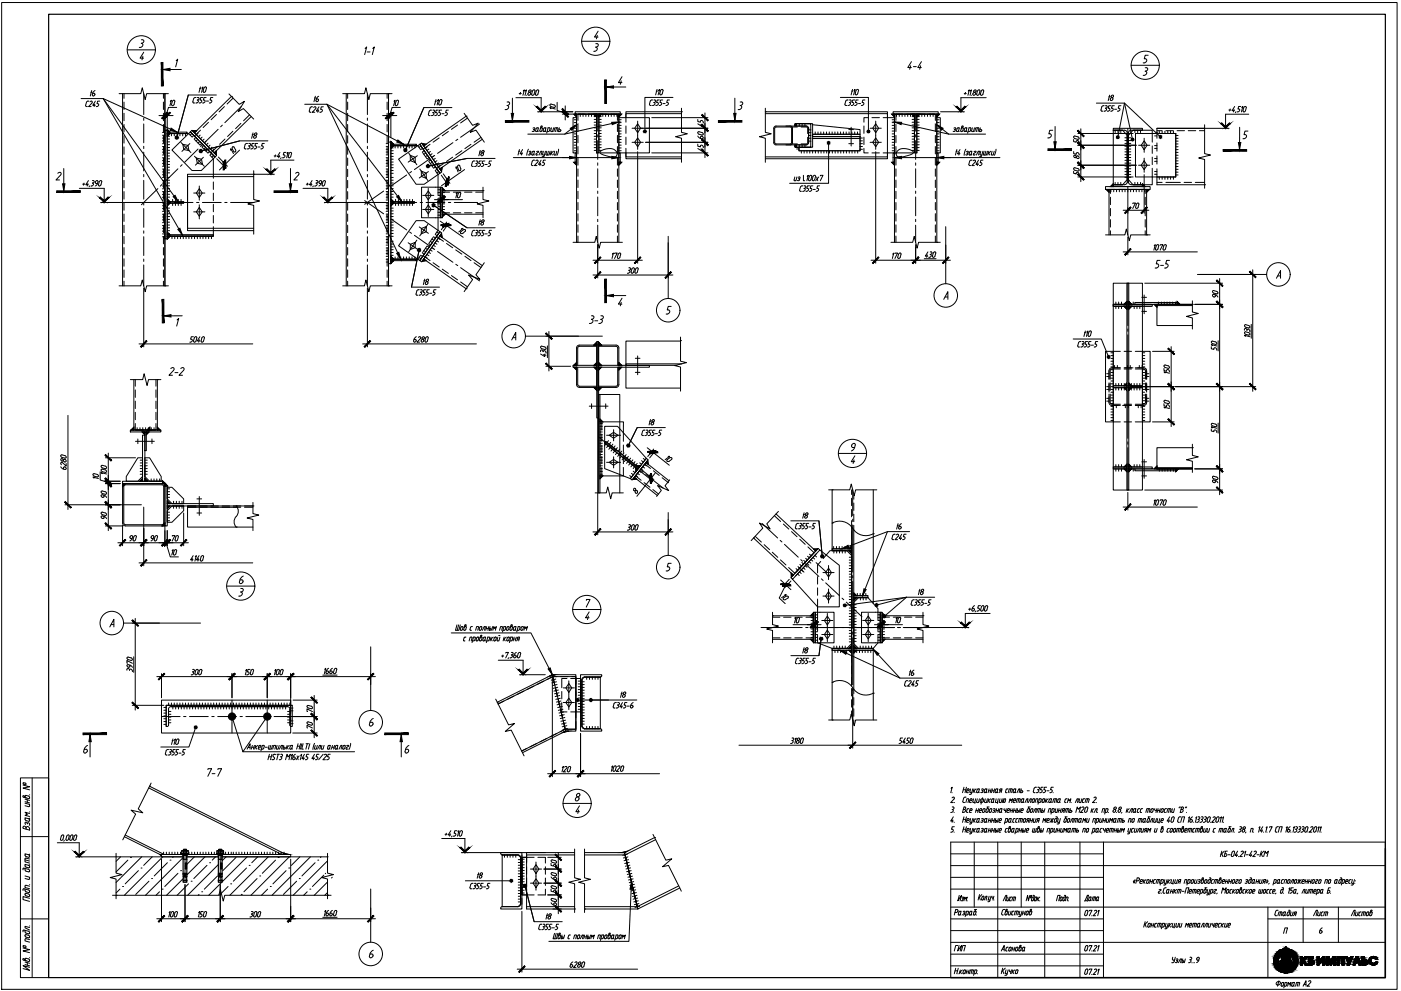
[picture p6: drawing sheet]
<svg xmlns="http://www.w3.org/2000/svg" width="594mm" height="420mm" viewBox="0 0 594 420" stroke-linecap="round" stroke-linejoin="round" font-family="sans-serif">
<defs><g id="words">
<g font-size="5.7">
<text x="79" y="146.4">5040</text>
<text x="379.6" y="316.4">5450</text>
<text x="555.6" y="389.5">Лист</text>
</g>
<g font-size="5.3">
<text x="487.9" y="107.2">1070</text>
<text x="433.9" y="383.1">док.</text>
<text x="558.1" y="396.9">6</text>
<text x="403.6" y="404.3">ГИП</text>
<text x="240.6" y="411.3">6280</text>
</g>
</g></defs>
<path d="M52 39.7v81.5M69.9 39.7v81.5M146.8 39.7v81.5M164.7 39.7v81.5M470.3 99.6v-19.3h15.9v19.3M352.9 207.7v25.8M370.3 207.7v48.2M346.7 257.3v1.3M352.9 274.9v30.4M370.3 275.7v29.6" fill="none" stroke="#000" stroke-width=".42"/>
<g fill="none" stroke="#000" stroke-width=".42">
<path d="M52.6 39.7v2M69.3 39.7v2M147.4 39.7v2M164.2 39.7v2M52.6 43.3v3.1M52.6 48v3.2M52.6 52.8v3.1M52.6 57.5v3.2M69.3 43.3v3.1M69.3 48v3.2M69.3 52.8v3.1M69.3 57.5v3.2"/>
<path d="M80 56.6l1.4 1.4M82.5 59.1l2.2 2.3M84.7 60l1.1 1.1M85 55.2l-2.5 2.5 1.1 1.1M88.4 51.9l-2.3 2.2M91.8 48.5l-2.3 2.3M95.2 45.2l-2.3 2.2M95.4 59l-2.3 2.2M98.7 55.6l-2.2 2.3M98.8 41.6l-2.5 2.5M102.1 52.3l-2.2 2.2M105.8 48.7l-2.5 2.5"/>
<path d="M147.4 43.3v3.1M147.4 48v3.2M147.4 52.8v3.1M147.4 57.5v3.2M164.2 43.3v3.1M164.2 48v3.2M164.2 52.8v3.1M164.2 57.5v3.2M186.2 58.5l-2.6 1.8M190.1 55.7l-2.6 1.9M194 53l-2.6 1.8M198.2 50.1l-2.9 2"/>
<path d="M203.9 58.2l-2.9 2.1M245.1 52.6v3.2M245.1 57.4v3.1M247.9 48.4h-2.8v2.6M249.5 48.4h3.2M254.2 48.4h3.2M259 48.4h2.8v2.6M261.8 52.6v3.2M261.8 57.4v3.1M265.4 49.9v1.9M265.4 53.4v3.2M265.4 58.1v3.2"/>
<path d="M335.9 53.8h2.2M339.7 53.8l2.6 .2 .2 2.6M342.5 58.2l-.2 2.6-2.6 .2M366.3 53.4v3.2M366.3 58.1v3.2M368.2 49.9h-1.9v1.9M369.7 49.9h3.2M374.5 49.9h1.8M379.9 52.6v3.2M379.9 57.4v3.1M382.7 48.4h-2.8v2.6M384.3 48.4h3.2"/>
<path d="M389.1 48.4h3.1M393.8 48.4h2.8v2.6M396.6 52.6v3.2M396.6 57.4v3.1M488.6 56.6v3.7M490.6 55.4h2.2M494.4 55.4h3.1M499.1 55.4h3.2M503.9 55.4h3.1M508.6 55.4h2.2M52.6 62.3v3.1M52.6 67v3.2"/>
<path d="M52.6 71.7v3.2M52.6 76.5v3.2M69.3 62.3v3.1M69.3 67v3.2M69.3 71.7v3.2M69.3 76.5v3.2M85.8 62.5l2.2 2.3M86.1 61.4l1.1 1.1M89.1 65.9l1.4 1.4M90.5 73.9v1.7M90.5 77.1v3.2M92 62.3l-2.6 2.5-1.1-1.1"/>
<path d="M147.4 62.3v3.1M147.4 67v3.2M147.4 71.7v3.2M147.4 76.5v3.2M164.2 62.3v3.1M164.2 67v3.2M164.2 71.7v3.2M164.2 76.5v3.2M177.2 61.8l1.1 1.5M179.2 64.7l1.8 2.5M181.2 65.8l1 1.4M181.9 68.5l1.8 2.6"/>
<path d="M182.4 61.2l-3 2 .9 1.4M182.4 67.5l.9 1.3M184.6 72.4l1.1 1.6M185.7 79.4v3.3M188.1 69.4l-3 2-.9-1.3M191.9 66.6l-2.6 1.8M195.8 63.9l-2.6 1.8M199.7 61.2l-2.6 1.8M245.1 62.1v3.2M245.1 66.9v3.1M245.1 71.6v3.2M245.1 76.3v3.2"/>
<path d="M261.8 62.1v3.2M261.8 66.9v3.1M261.8 71.6v3.2M261.8 76.3v3.2M265.4 62.9v1.9M335.9 61h2.2M366.3 62.9v1.9h1.9M369.7 64.8h3.2M374.5 64.8h1.8M379.9 62.1v3.2M379.9 66.9v3.1M379.9 71.6v3.2"/>
<path d="M379.9 76.3v3.2M396.6 62.1v3.2M396.6 66.9v3.1M396.6 71.6v3.2M396.6 76.3v3.2M488.6 61.9v3.1M488.6 66.6v3.2M488.6 71.3v3.7M490.6 77.3h2.2M494.4 77.3h6.1M502.1 77.3h3.2M506.8 77.3h4"/>
<path d="M52.6 81.2v3.2M52.6 86v3.1M52.6 90.7v3.2M52.6 95.5v3.1M69.3 81.2v3.2M69.3 86v3.1M69.3 90.7v3.2M69.3 95.5v3.1M90.5 81.9v3.1M90.5 86.6v3.2M90.5 91.4v3.1M90.5 96.1v1.7"/>
<path d="M147.4 81.2v3.2M147.4 86v3.1M147.4 90.7v3.2M147.4 95.5v3.1M164.2 81.2v3.2M164.2 86v3.1M164.2 90.7v3.2M164.2 95.5v3.1M185.7 84.3v3.1M185.7 89v3.3M185.7 97.7l-1.1 1.5M187.5 86.6v3.6h3.1"/>
<path d="M190.6 81.5h-3.1v3.5M192.2 81.5h3.2M192.2 90.2h3.2M197 81.5h3.1M197 90.2h3.1M201.7 81.5h3.1M201.7 90.2h3.1M245.1 81.1v3.2M245.1 85.8v3.2M245.1 90.6v3.1M245.1 95.3v3.2M261.8 81.1v3.2"/>
<path d="M261.8 85.8v3.2M261.8 90.6v3.1M261.8 95.3v3.2M379.9 81.1v3.2M379.9 85.8v3.2M379.9 90.6v3.1M379.9 95.3v3.2M396.6 81.1v3.2M396.6 85.8v3.2M396.6 90.6v3.1M396.6 95.3v3.2M470.9 83.6v3.2"/>
<path d="M470.9 88.4v3.1M470.9 93.1v3.2M470.9 97.8v1.8M472.7 80.3h-1.8v1.7M474.3 80.3h3.1M479 80.3h3.2M483.8 80.3h1.8v1.7M485.6 83.6v3.2M485.6 88.4v3.1M485.6 93.1v3.2M485.6 97.8v1.8M52.6 100.2v3.2"/>
<path d="M52.6 105v3.1M52.6 109.7v3.2M52.6 114.4v3.2M52.6 119.2v2M69.3 100.2v3.2M69.3 105v3.1M69.3 109.7v3.2M69.3 114.4v3.2M69.3 119.2v2M147.4 100.2v3.2M147.4 105v3.1M147.4 109.7v3.2"/>
<path d="M147.4 114.4v3.2M147.4 119.2v2M164.2 100.2v3.2M164.2 105v3.1M164.2 109.7v3.2M164.2 114.4v3.2M164.2 119.2v2M178.3 108.3l-1.1 1.6M180.3 107.1l-.9 1.3 3 2.1M181 104.4l-1.8 2.6M182.2 104.5l-1 1.3M183.3 102.9l-.9 1.3"/>
<path d="M183.6 111.4l2.6 1.8M183.7 100.5l-1.8 2.6M184.2 101.6l.9-1.3 3 2M187.5 114.1l2.6 1.8M189.3 103.2l2.6 1.8M191.4 116.8l2.6 1.9M193.2 106l2.6 1.8M195.3 119.5l2.9 2.1M197.1 108.7l2.6 1.8M201 111.4l2.9 2M245.1 100.1v2.6M261.8 100.1v2.6"/>
<path d="M379.9 100.1v2.6M396.6 100.1v2.6M484.4 128.2v1.7M472.1 149h3M475.1 156.4h-3.6l-.6 .3-.1 4.1M475.1 155.9h-3.6l-.9 .4-.3 .8v3.7M476.7 149h3.1M476.7 156.4h3.1M476.7 155.9h3.1M481.4 156.4l4 .2 .3 .5v3.7M481.4 155.9h3.6l.9 .4 .3 .8v3.7M481.4 149h3"/>
<path d="M57.4 179.5v2.8h3.5M57.4 160.9v2.8M57.4 165.3v3.2M57.4 170.1v3.1M57.4 174.8v3.2M66.1 179.5v2.8h-3.6M66.1 160.9v2.8M66.1 165.3v3.2M66.1 170.1v3.1M66.1 174.8v3.2M255.2 178.9v3.5M470.3 167.1v3.6l.3 .8 .9 .4h3.6"/>
<path d="M470.3 162.3v3.2M470.8 167.1l.1 4 .6 .3h3.6M470.8 162.3v3.2M472.1 178.9h3M476.7 178.9h3.1M476.7 171.4h3.1M476.7 171.9h3.1M481.4 178.9h3M485.7 167.1l-.1 4-.6 .3h-3.6M485.7 162.3v3.2M486.2 167.1v3.6l-.3 .8-.9 .4h-3.6M486.2 162.3v3.2"/>
<path d="M255.2 184v3.1M255.2 188.7v3.2M255.2 193.5v3.2M255.2 198.2v3.6M264.3 183.5v3.6M264.3 188.7v3.1M264.3 193.4v3.2M264.3 198.2v3.6M271 199.9l-1.5 1.8 2.4 1.9M272 198.6l1.4-1.9 2.4 1.9M277.1 199.6l2.5 2M484.4 198v1.6"/>
<path d="M83.1 214.5h-3.6v.6h3.6M84.7 214.5h3.1M84.7 215.1h3.1M89.4 214.5h3.2M89.4 215.1h3.2M94.2 214.5h3.2M94.2 215.1h3.2M98.9 214.5h3.2M98.9 215.1h3.2M103.7 214.5h3.6M103.7 215.1h3.6M273.1 204.6l2.5 2"/>
<path d="M276.8 207.6l2.4 1.9M280.8 202.6l2.4 1.8M328.4 218.6l2.6 2.5M361.1 207.7v1.9M361.1 211.2v3.2M361.1 216v3.1M362 209.8v1.9M362 213.2v3.2M362 218v3.2M320.2 227.4l2.7 2.4M324 230.9l2.3 2.2M327.5 234.1l2.3 2.2"/>
<path d="M330.9 237.4l2.4 2.1M332.2 222.2l2.3 2.1M335.6 225.4l2.4 2.2M339.1 228.6l2.3 2.2M342.2 237.5l-2.2 2.4M342.6 231.9l2.6 2.4-1.9 2.1M348 238.1l-1.3 1.5v3.3M350.4 235.3l-1.4 1.5M361.1 220.7v3.2M361.1 225.5v3.1M361.1 230.2v3.2M361.1 235v3.1"/>
<path d="M361.1 239.7v3.2M362 222.7v1.9M334.4 240.6l2.7 2.5 1.9-2.1M346.7 244.5v3.1M346.7 249.2v3.2M346.7 254v8.9M361.1 244.4v3.2M361.1 249.2v3.2M361.1 254v3.1M361.1 258.7v3.1M372.3 259.6v3.3M327.6 261.7h3.1"/>
<path d="M327.6 270.4h3.1M332.3 261.7h3.2M332.3 270.4h3.2M337 261.7h3.2M337 270.4h3.2M341.8 261.7h3.1v3.6M344.9 266.9v3.5h-3.1M346.7 264.5v3.1M346.7 269.2v3.3M361.1 263.4v3.2M361.1 268.2v3.1M361.1 272.9v3.2"/>
<path d="M361.1 277.7v3.1M372.3 264.5v3.1M372.3 269.2v3.3M374.1 266.8v3.6h3.1M377.2 261.7h-3.1v3.6M378.8 261.7h3.1M378.8 270.4h3.1M383.5 261.7h3.2M383.5 270.4h3.2M388.3 261.7h3.1M388.3 270.4h3.1M213.6 297.3l-2.4 1.2"/>
<path d="M217.9 295.1l-2.9 1.5M222.1 293l-2.8 1.4M226.4 290.9l-2.9 1.4M230.6 288.8l-2.8 1.4M235.6 291.9l.7 3.1M236.1 286.9h-1.7l.8 3.4-.8-3.4-2.4 1.2M236.7 296.5l.7 3.1M237.7 286.9h3.2M238.2 293.2v3.1M238.2 297.9v3.9h2.2M240.4 287.7h-2.2v3.9M242 287.7h2.2v3.9"/>
<path d="M242.5 286.9h1.7v3.2M244.2 297.9v3.9h-2.2M244.2 291.7v7.9M361.1 282.4v3.2M361.1 287.2v3.1M361.1 291.9v3.2M361.1 296.6v3.2M362 292.3v1.9M362 295.8v3.1M223.4 317.3l-2.2 1.1M227.6 315.2l-2.8 1.4M231.8 313.1l-2.8 1.4"/>
<path d="M236.1 311l-2.8 1.4M237.8 301.1l.7 3.1M244.2 305.9v3.3h-4.5l-.8-3.5 .8 3.5-2.2 1.1M244.2 301.2v3.1M361.1 301.4v2M362 300.5v3.2M362 305.2v1.9M221.3 362.5v2.5M221.3 366.6v3.2M221.3 371.4v3.1M221.3 376.1v3.2M223.3 377v2.4h3.2"/>
<path d="M223.3 367.5v3.2M223.3 372.3v3.1M226.5 363.5h-3.2v2.4M228.1 363.5h3.2v2.4M231.3 367.5v3.2M231.3 372.3v3.1M231.3 377v2.4h-3.2M221.3 380.8v2.6"/>
</g>
<g fill="none" stroke="#000" stroke-width=".42">
<path d="M60.9 39.7v8.9M155.8 39.7v8.9M60.9 50.1v.9M60.9 52.5v8M92.5 54.8l-5.7 5.6M94.3 53.1l-.7 .7M102.3 45.1l-7 6.9M155.8 50.1v.9M155.8 52.5v8M194.1 59l-.8 .6M203.4 52.6l-8.1 5.6M253.5 48.4v7.2"/>
<path d="M253.5 57.1v1M253.5 59.6v8M268 54.4h4.8M270.4 51.4v11.9M369 54.4h4.7M371.3 51.4v11.9M388.3 48.4v7.2M388.3 57.1v1M388.3 59.6v8M478.2 54.4v20.6M485.2 58.6v6M60.9 62v1"/>
<path d="M60.9 64.5v8M60.9 74v1M60.9 76.5v7.9M66.9 80l-6.9 6.8M68.7 78.2l-.7 .7M75.4 71.6l-5.6 5.6M76.7 60.4l4.2 4.3M77.2 69.8l-.7 .7M80.5 60.9l-3.4 3.3M82.5 66.2l4.1 4.3M84 63.2l-5.7 5.6M84.5 78.9v6"/>
<path d="M85.8 61.4l-.7 .7M86.2 66.7l-3.3 3.3M155.8 62v1M155.8 64.5v8M155.8 74v1M155.8 76.5v7.9M164.7 79.6l-.8 .6M172.5 74.2l-6.6 4.6M173.3 64.9l3.4 4.9M174.5 72.7l-.8 .6M177 66l-3.9 2.7M178 71.6l3.4 5"/>
<path d="M181.6 79.9v11.9M181.7 72.7l-3.9 2.8M182.3 67.3l-6.6 4.6M184.3 65.9l-.8 .6M192.1 60.5l-6.6 4.5M253.5 69.1v1M253.5 71.6v7.9M268 60.3h4.8M369 60.3h4.7M388.3 69.1v1M388.3 71.6v7.9M478.2 76.5v1"/>
<path d="M478.2 79v20.6M482.8 61.6h4.7M482.8 70.1h4.7M485.2 67.1v5.9M60 85.8h9.9M60.9 85.9v1M60.9 88.4v8M60.9 97.9v1M71.4 85.8h1M73.9 85.8h7.9M82.1 81.8h4.8M82.1 89.8h4.8"/>
<path d="M83.3 85.8h1M84.5 86.8v6M85.8 85.8h8M95.3 85.8h1M97.8 85.8h9.9M154.6 85l8.1 5.6M154.8 85.8h9.9M155.8 85.9v1M155.8 88.4v8M155.8 97.9v1M162.7 81l-8.1 5.6M163.9 91.5l.8 .6"/>
<path d="M165.9 92.9l6.6 4.6M166.2 85.8h1M168.7 85.8h8M173.7 98.4l.8 .5M175.7 99.8l6.6 4.5M177.8 96.2l3.9 2.7M178.2 85.8h1M179.2 82.8h4.8M179.2 88.8h4.8M180.7 85.8h7.9M181.4 95.1l-3.4 4.9M190.1 85.8h1"/>
<path d="M192.6 85.8h10M253.5 81v1M253.5 83.5v8M253.5 93v1M253.5 95.5v7.2M388.3 81v1M388.3 83.5v8M388.3 93v1M388.3 95.5v7.2M401 96.1v24.2M60.9 100.4v7.9M60.9 109.8v1"/>
<path d="M60.9 112.3v8.9M155.8 100.4v7.9M155.8 109.8v1M155.8 112.3v8.9M173.1 102.9l3.9 2.7M176.7 101.8l-3.4 4.9M183.5 105.2l.8 .6M185.5 106.6l6.6 4.6M193.3 112l.8 .6M195.3 113.5l8.1 5.6M283.3 100.2v26.3M507.8 116.4h29.3"/>
<path d="M541.2 118l1.8-3.3v3.3M541.8 117h1.2M283.3 131.4a.98 .98 0 0 1 .6 1.3 .98 .98 0 0 1-1.4 .5M284.6 129.9h-1.3l-.4 1.5h.4M400.2 126.9l1.7-3.2v3.2M400.8 125.9h1.1M478.2 120.1v17.9M478.2 139.5v1M217 144.2l1.7-3.3v3.3M217.5 143.2h1.2M222.8 142.5h32.6M478.2 142v19.9"/>
<path d="M478.2 163.4v1M478.2 165.9v19.9M254 185.4l7.4 5.9M257.2 196h6M257.2 184.5h6M260.2 182.2v4.7M260.2 193.7v4.7M262.5 192.2l.8 .6M264.5 193.7l6.2 5M271.9 199.6l.8 .6M478.2 187.3v1M478.2 189.8v18"/>
<path d="M273.9 201.1l7.3 5.8M283.3 217.3v18.2M361.6 207.7v10.9M284.6 238.8h-1.3l-.4 1.5a.91 .91 0 0 1 1.2 1 .91 .91 0 0 1-1.2 .8h-.4M323.1 221.9l6.6 6.2M330.8 229.1l.8 .7M332.6 230.8l5.9 5.4M339.6 237.3l.7 .6M341.4 239l5.8 5.4M351.3 239.8v5.9M361.6 220.1v1M361.6 222.6v19.9"/>
<path d="M338.7 240.6l2.2 2M348.3 245.4l.7 .7M349 242.8h4.7M349 252.7h4.7M350.1 247.1l5.9 5.5M351.3 249.7v6M357 253.6l.8 .7M358.9 255.3l6.6 6.2M361.6 244v1M361.6 246.5v19.9M46.6 265.8l1.7-3.2v3.2M47.1 264.8h1.1"/>
<path d="M52.4 264.2h32.6M157.2 274.2v27M322.7 266.1h17.5M341.7 266.1h1M344.1 266.1h35.3M348.5 269h4.7M348.5 263.1h4.7M350.8 260.1v11.9M361.6 267.9v1M361.6 270.4v20M365.8 263.1h4.7M365.8 269h4.7"/>
<path d="M368.2 260.1v11.9M380.5 266.1h1.4M383 266.1h17.4M98.4 296.8v5M113.3 296.8v5M238.8 291.6h4.8M238.8 297.9h4.8M241.2 288.7v6M241.2 294.9v5.9M361.6 291.8v1M361.6 294.3v11M68.5 303.8h7.9"/>
<path d="M77.9 303.8h1M80.4 303.8h7.9M89.8 303.8h1M92.3 303.8h8M98.4 303.3v1M98.4 305.8v5M101.8 303.8h1M104.3 303.8h7.9M113.3 303.3v1M113.3 305.8v5M113.7 303.8h1M116.2 303.8h7.9"/>
<path d="M156.9 306.2h.7a.81 .81 0 0 1 .3 1.3 .81 .81 0 0 1-1.3-.1zM158.3 304.6l-1.1 .8-.3 .8M157.2 376.9v22.6M224.9 368.5h4.7M224.9 374.4h4.7M227.3 365.5v11.9M158.2 405.2l-.3-.7h-1l-.3 .9a.76 .76 0 0 0 .9 .7 .76 .76 0 0 0 .7-.9M158.3 402.8l-1.1 .9-.3 .8"/>
<circle cx="542.1" cy="116.4" r="5"/>
<circle cx="283.4" cy="131.5" r="5"/>
<circle cx="401" cy="125.3" r="5"/>
<circle cx="217.8" cy="142.5" r="5"/>
<circle cx="283.4" cy="240.5" r="5"/>
<circle cx="47.4" cy="264.2" r="5"/>
<circle cx="157.2" cy="306.2" r="5"/>
<circle cx="157.2" cy="404.5" r="5"/>
</g>
<!-- layer: 0 -->
<g fill="none" stroke="#000" stroke-width=".42">
<path d="M.7 1.1h591.7v418.4h-591.7zM69.9 39.7v81.5M164.7 39.7v81.5M69.9 55.2h1v46.1h-1zM70.9 56h8.4v.6h-8.4zM70.9 56.6h9.1M80.7 55.9l.7-.7 10.5 10.7-.7 .7zM82.5 57.7l-1.8-1.8-7.8 7.7 8.5 8.7h4l5.8-5.7-1.8-1.8M98.1 40.9l-15.6 15.4M106.5 49.4l-15.6 15.4M197.7 49.3l-18 12.5M204.5 59l-18 12.6"/>
<path d="M243.9 47.4h19.1v1h-19.1zM244.5 49.9h-1.5v14.9h1.5M252.9 48.4h1v16.4h-1zM262.4 49.9h13v14.9h-13M270.4 58.5l1.2 1.8-1.2 1.9-1.3-1.9zM270.4 52.5l1.2 1.9-1.2 1.8-1.3-1.8zM328.6 54.1l.4-.3 6.4 .1 .3 .5-.1 6.3-.5 .3-6.3-.1-.3-.4zM335.1 53.4l.7 .3 .2 .7 .1 6.1-.3 .6-.7 .3M337.1 52.4v1v-1h7.5v10h-7.5v-1v1h6.7v-10zM341.9 53.4h-12.8l-.7 .3-.3 .7v6.1l.6 .8 13.2 .1M341.9 53.4l.7 .3 .3 .7M342.9 54.4v6.1"/>
<path d="M344.6 57.9h20.1v6h-25.9v-1.5M344.6 56.9h20.1v1h-20.1zM344.6 52.9l20.1 2v2M344.6 58.7h20.1M359.9 54.9h2M360.9 53.9v8M371.3 58.5l1.3 1.8-1.3 1.9-1.2-1.9zM371.3 52.5l1.3 1.9-1.3 1.8-1.2-1.8zM376.3 49.9h3M378.7 47.4h19.1v1h-19.1zM387.8 48.4h1v16.4h-1zM397.2 49.9h1.5v14.9h-1.5"/>
<path d="M472.1 55.2h3.9l2 2.2v18.7l-2 2.2h-3.9zM481.5 56.6h17.1v18.4h-17.1zM485.2 59.7l1.2 1.9-1.2 1.9-1.3-1.9zM488.6 56.6v-1.4h-8.2l-1.9 2.2v18.7l1.9 2.2h8.2v-3.3M510.8 54.4h-20.2v2.2v-.6M77.5 61.2l2.2 .5 .4 2.2-2.2-.5zM83.3 67l2.1 .5 .5 2.2-2.2-.5zM84.5 80l1.3 1.8-1.3 1.9-1.2-1.9zM90.5 67.3v6.6M107.6 73.9h-28.1v23.9h28.1M107.6 74.9h-28.1v21.9h28.1M164.7 60.2h1v51.6h-1z"/>
<path d="M165.7 61.2h10.8v.6h-10.8zM165.7 61.8h11.5M174 65.9l2.1 .8v2.2l-2.1-.8zM178 61.2l.8-.6 8.6 12.3-.9 .5zM178.7 72.6l2 .8 .1 2.2-2.1-.8zM178.8 79.4h7.9v12.9h-7.9zM179.4 63.2l-1.4-2-9 6.3 7.5 10.6h3.4l6.6-4.7-1.4-2M185.7 74v5.4M186.7 79.4h.8v12.9h-.8zM243.9 64.8h.6v4h-.6zM254.4 64.8h7.4M262.4 64.8h.6v4h-.6z"/>
<path d="M342.9 60.5l-.3 .6-.7 .3M359.9 60.9h2M376.3 64.8h3M378.7 64.8h.6v4h-.6zM379.9 64.8h7.4M397.2 64.8h.6v4h-.6zM468.8 79.1h18.9v1.2h-18.9zM478 77.1l-.2 .7-.6 .4-5.1 .1v.8h12.3v-.8l-5.1-.1-.6-.4-.2-.7M478 77.1l-.1-21.1-.7-.7-5.1-.1v-.8h12.3v.8l-5.1 .1-.7 .7-.1 21.1M485.2 68.2l1.2 1.9-1.2 1.8-1.3-1.8zM490.6 75v3.3h20.2M70.9 85.5h7v.6h-7z"/>
<path d="M70.9 99.6h19.6v.6h-19.6zM84.5 88l1.3 1.8-1.3 1.9-1.2-1.9zM90.5 97.8v1.8h-19.6M165.7 85.5h10v.6h-10zM178.7 96.9l2.1-.9-.1 2.3-2 .8zM181.6 81l1.2 1.8-1.2 1.9-1.3-1.9zM181.6 86.9l1.2 1.9-1.2 1.9-1.3-1.9zM185.7 92.3v5.4M186.5 98.2l.9 .6-8.6 12.3-.8-.6zM204.8 80.8h-17.3v10h17.3M165.7 109.9h10.8v.6h-10.8zM165.7 109.9h11.5"/>
<path d="M174 103.6l2.1-.8v2.2l-2.1 .8zM179.7 109.8l18 12.6M185.1 100.3l1.4-2.1-6.6-4.7h-3.4l-7.5 10.7 9 6.3 1.4-2.1M186.5 100l18 12.6M472.1 129h5.7v.9h-5.7zM477.8 120.1h.8v87.7h-.8zM478.6 129h10v.9h-10zM481.2 128.2h18v.8h-18zM484.2 132h2M484.2 126.1h2M484.4 128.2v-8.1h-12.3v87.7h12.3v-8.2M484.4 129.9v68.1"/>
<path d="M485.2 125.1v7.9M488.2 129h-9.6v.9h9.6M505.6 129.6h-15v-.6h15h-15v9h15M244.5 154.9h-1.5v.8h1.5M244.5 155.7v7.4l.5 .9 .7 .2M244.5 155.7h8.6M244.5 154.9h8.6M245 155.7v7.4l.7 .6M245.7 146.8h7.4M245.7 146.3h7.4M245.7 146.8l-.7 .7v7.4M245.7 146.3l-.7 .2-.5 1v7.4"/>
<path d="M253.1 146.3v-1.5h.7v1.5M253.1 146.3v18h-7.4M253.8 146.8l7.9 .2 .2 7.9M253.8 146.3h7.4l1 .5 .2 .7M253.8 146.3v18h7.4M253.8 155.7h8.6M253.8 154.9h8.6M261.9 155.7l-.2 7.8-7.9 .3M262.4 154.9h13v.8h-13M262.4 147.5v7.4M262.4 155.7v7.4M269.4 151.9h2"/>
<path d="M269.4 157.9h2M270.4 150.9v8M289.1 154.3h-23.7v.6h21.1M472.1 149h-3.3v29.9h3.3M484.4 149h3.3v29.9h-3.3M56.8 160.9v21.4h9.9v-21.4M245.7 163.8h7.4M249.9 172.2h7.9M250.9 171.2v2M253.1 165.3v11.9h.7v-11.9M254.4 178.9h10l-.1 4.6M256.8 171.2v2"/>
<path d="M262.4 163.1l-.2 .7-1 .4M472.1 163.6h5.7v.8h-5.7zM478.6 163.6h5.8v.8h-5.8zM55.3 182.3h12.9v.8h-12.9zM57.5 187.1h7.9M58.4 186.1v2M60.4 184.5h1v19.5h-1zM60.4 194.1h-2l-4.9 7.9v2h4.9l2-2v-4.9M61.4 183.1h.6v8h-.6zM61.4 194.1h2l5 7.9v2h-5l-2-2v-4.9M64.4 186.1v2M253.8 195v-27.7h9v41.7"/>
<path d="M258.3 196l1.9-1.2 1.9 1.2-1.9 1.3zM258.3 184.5l1.9-1.2 1.9 1.2-1.9 1.3zM270.9 198.3l-14.1-11.1-.4 .6 14 11.1M274.1 194.3l.8 .6-6.8 8.6-.8-.6zM274.1 194.3l-12.2-13.5h-5.5v17.9l10.9 4.2M472.1 198h5.7v.8h-5.7zM478.6 198h10v.8h-10zM481.2 198.8h17.4v.8h-17.4zM484.2 195.8h2M485.2 194.8v8M505.6 189.8h-15v9h15h-15v-.5h15M52 204h16.9v1h-16.9z"/>
<path d="M52.5 205.3l.7-.3h15.5l1 .5 .2 .7v15.6l-.5 .9-.7 .3h-15.5l-1-.5-.2-.7v-15.6zM69.9 206.1h1v16.9h-1zM70.9 213.5h19.6v1h-19.6zM70.9 206.6h2l5 4.9v2h-5l-2-2zM70.9 216.5l2-2h5v2l-5 4.9h-2zM79.5 215.1h21.1M83.5 211.5h2M83.5 217.5h2M84.5 210.5v8M107.3 214.5h-27.8v9h27.8M253.8 209v-41.7h.6v41.7M254.4 201.8h9.9"/>
<path d="M283.7 203.8l-9.8-7.7-4.9 6.3 9.7 7.7M329.1 217.9l16.8 15.7-9.5 10.2-16.9-15.7M484.2 201.8h2M53.2 222.5h15.5M53.2 222.5l-.7-.7v-15.6l.7-.7 16 .2 .2 16.1-.7 .7M346.1 238.5l4.3 4.1M346.9 232.5l.7 .7-11.5 12.4-.7-.7zM347.6 233.2l8.3 6.5v17.6h-9.2l-10.6-11.7M350.4 235.3l1.5-1.8h7.2l2 2v37.4l-2 2h-6.2l-6.2-2.4M352.9 232.7h8.2v.8h-8.2zM361.1 223.4v67.5M362 224.7v67.6"/>
<path d="M344.9 259.6h.8v12.9h-.8zM345.7 259.6h8v12.9h-8zM351.3 240.9l1.3 1.9-1.3 1.8-1.2-1.8zM351.3 250.8l1.3 1.9-1.3 1.9-1.2-1.9zM362 252.6h6v.8h-6zM365.3 259.6h8v12.9h-8zM372.3 259.6v-1.6l-4.3-4.6h-3.9l-2.1 2v17.5l2.1 2h6.2l2-2.4M373.3 259.6h.8v12.9h-.8zM327.6 261.1h17.3v10h-17.3M350.8 261.2l1.3 1.9-1.3 1.8-1.2-1.8zM350.8 267.2l1.3 1.8-1.3 1.9-1.2-1.9zM352.9 274.9h8.2v.8h-8.2z"/>
<path d="M362 274.9h8.3v.8h-8.3zM368.2 261.2l1.2 1.9-1.2 1.8-1.3-1.8zM368.2 267.2l1.2 1.8-1.2 1.9-1.3-1.9zM391.4 261.1h-17.3v9.9h17.3M70.5 299h53.4v9h-.6l-.4-.6v-6.8l-.7-1h-49.7l-.8 .4-.2 .6-.1 7-.9 .4zM123.3 299v-2.2h-54.8v14h54.8v-2.9M241.2 289.8l1.3 1.8-1.3 1.9-1.2-1.9zM241.2 296l1.3 1.9-1.3 1.8-1.2-1.8zM244.2 287.7h2v14.1h-2M247.8 287.1h6.8v21.9h-6.8l-1.1-1.1v-19.8zM238.2 303l.1 .2zM8.7 329.8h11.9v84.7h-11.9z"/>
<path d="M9.8 332.8l2.7 .8-2.7 .5 2.7 .8M10.1 331.8l-.3 .1 .1 .5 1.1 .2-.1-.5-.8-.2M10.6 339.9l1.9 .5M10.6 338.8l1.9 .6M10.7 338l-.6-.6-.4 .1 .1 .4 1.3 .4M10.7 337.3l1.6 .3 .2 .9-1.6-.3zM11.6 339.1v1.1M12.5 337h.1M13.6 329.8v84.7M63.1 334.1l56.4 28.2h-25.3M63.4 333.3l57.9 29h-27.1M8.7 354.7h11.9"/>
<path d="M10.6 346.7l1.7 .5 .2 .9-1.6-.3zM10.6 340.5l1.9 .6v.6l-.4 .3-1.5-.4M11.1 351.1a.66 .66 0 0 0-.5-.8 .66 .66 0 0 0-.8 .5v.4l2.7 .8v-.6a.77 .77 0 0 0-.5-.9 .77 .77 0 0 0-.9 .5v.6M11.6 349.3l-.1-.4a.51 .51 0 0 0-.8-.2 .51 .51 0 0 0 .1 .9M11.6 349.2a.57 .57 0 0 1 .9-.1 .57 .57 0 0 1-.1 .9M12.5 344.2l.1 .1M12.5 344.9l-1.9-.5 1 .9-1 .4 1.9 .5M12.6 346.8l-.5 .3M52.7 354.7l15.1 7.6h9.8M53.1 354l16.5 8.3h8M403.1 357h184.3v57.5h-184.3zM413.1 357v27.6"/>
<path d="M423.1 357v57.5M433 357v27.6M443 357v57.5M457.9 357v57.5M467.9 357v57.5M9.8 377.1v.5M10.2 376.8l1.9 .5 .5 .6M10.2 376.8l-.4 .3M10.6 376.9l.1 .9 .4 .3 1.2 .3 .2-.5M10.6 371.4l1.9 .5v.6l-.4 .3-1.5-.3M10.6 368.2l.3 1 1.6 .3v-.6l-.4-.3-2.1-.5-.2 .7M10.6 366.5l1.7 .5 .2 .8-1.6-.3z"/>
<path d="M10.6 362l1.7 .5 .2 .9-1.6-.4zM10.6 364.5l1.9 .6M12.1 379l.4 .3-.2 .8-1.4-.4-.3-.6 .2-.3 1.3 .2M12.5 375.1h.1M12.5 375.7l-1.6-.4-.3 .4v.6l1.9 .5M12.5 364.2l-1.4-.4-.5 .3v1.3l1.9 .5M12.6 366.6l-.5 .3M12.6 362.1l-.5 .3M77.6 362.3h-9.1v1h9.1M79.2 362.3h13.4M79.2 363.3h13.4M94.2 362.3h29.1v1h-29.1"/>
<path d="M212.9 362.5h6.8l1.1 1v19.8l-1.1 1.1h-6.8zM223.3 363.5h-2v15.9h2M227.3 366.6l1.2 1.9-1.2 1.8-1.3-1.8zM227.3 372.6l1.2 1.8-1.2 1.9-1.3-1.9zM403.1 362h64.8M403.1 367h184.3M403.1 372h64.8M403.1 377h64.8M406.8 379.6l-.6 2.3 1.5-2.3-.6 2.3M415.4 379.3l-.7 2.3M416.3 379.3l-1.3 1.4M419.4 380l-.3 1.2"/>
<path d="M420.2 380l-.6 2.1-.7 .2M420.7 380l-.1 .5 .3 .3M421.5 380l-.5 1.6M451.3 379.6h.3M451.7 379.6l.2 .4-.5 1.6M481.1 373.1l-.5 .6 .2 .6M481.5 373.1l-.6 .6 .2 .6M481.9 373.5l1.1-.3v-.9l-.8-.1-.6 2.3M484.2 372.9l-.5 .2-.4 1.1 .1 .3h.7M484.2 372.9l.3 .2-.2 .6h-.9M485 373.7l.5 .8M485.1 372.9l-.5 1.6"/>
<path d="M486 372.9l-1.2 1M486.8 372.9l.5 .4-.3 1-.6 .2M486.9 372.9l-.4 .2-.3 1.1 .2 .3M487.7 373.7h.9M487.9 372.9l-.4 1.6M488.8 372.9l-.4 1.6M490.1 372.9l-.9 .4-.2 1.1 .6 .1M490.2 374.5l.4-1.6h1l.3 .4-.3 1.2M491.3 372.9l-.4 1.6M491.5 377.3l.8-.1-.9 .9a.38 .38 0 0 0-.1 .5 .38 .38 0 0 0 .5 0h.2M492.1 374.5l.9-.2 .3-1.3-.8-.1-.6 2.3M492.5 378.7h.1"/>
<path d="M493.5 376.9l-.3 1.5 .7 .3M494 372.9l-.4 1.5 .8 .1M494.2 376.4l-.7 .5M494.2 376.4h.3M494.9 372.9l-.7 2.1-.8 .2M495.2 377.1h.6l-.4 1.2M495.2 377.1l-.3 .2-.4 1 .3 .4M495.3 373.7l.5 .8M495.4 372.9l-.5 1.6M495.7 378.7l-.3-.4-.6 .4M496.3 372.9l-1.2 1M496.5 377.9h.8"/>
<path d="M496.7 377.1l-.5 1.6M496.8 372.9l-.3 1.5 .9 .1v.4M497.6 377.1l-.5 1.6M497.7 372.9l-.4 1.6M498 377.9l.5 .8M498.1 377.1l-.4 1.6M498.4 372.9l-.3 1.3M499 377.1l-1.2 1M499.3 372.9l-.4 1.6h-.7l-.1-.3M499.9 373.7h.6M500 373.7l-.3-.2 .1-.4 .9-.2-.4 1.6M500.1 373.7l-.7 .8"/>
<path d="M500.2 377.1l-.4 1.6M500.8 377.5l-.3 1.2M500.8 377.4l-.1-.3h-1.2l-.4 1.6M501.2 377.9h.9M502.1 374.5l.4-1.6h.5l.3 .2-.3 1.4M502.5 378.7l.6-2.3h1l-.6 2.3M503.5 374.5l.9-.2 .2-1.3-.7-.1-.6 2.3M505.3 377.5l-.2 .4h-.8M505.3 377.4l-.3-.3-.5 .2-.3 1v.3l.7 .1M505.7 372.9l-.4 .4-.2 1.2 .8-.3 .3-1.1-.5-.2M506.6 377.1l-.4 1.6M506.8 372.9l-.3 1.3 .2 .3h.5l.5-1.6"/>
<path d="M507 377.1h-1.1l-.4 1.6M507 377.1l.3 .3M507.2 377.5l-.3 1.2M507.5 378.3l.1 .3 .7 .1M507.8 374.4l.5 .1M508.2 373.1a.44 .44 0 0 1 .5-.2 .44 .44 0 0 1 .3 .5 .44 .44 0 0 1-.5 .3l.3 .4-.5 .4M508.3 373.7h.2M508.7 377.5l-.2 .4h-.9M508.7 377.4l-.1-.3h-.6l-.5 1.2M509.5 373.3l-.1 1.2 .8-.3M509.8 373l.4-.8h-.4l-.3 1.1M509.9 378.3l-1 .4"/>
<path d="M510.1 377.5l-.3 .8M510.1 377.4l-.1-.3h-.7l-.6 2.3M510.1 372.9l-.6 .4M510.2 372.9l.2 .2-.2 1.1M511.1 373.1h.7l-.2 1.1-.5 .3-.4-.1zM511.5 377.5l-.3 1-.6 .2-.2-.4M511.5 377.4l-.3-.3-.5 .2-.3 1M511.8 376.4h-.9l.5 .7M512.1 377.1l-.3 1.4 .8 .2M512.8 372.9h.6M512.8 372.2h.6v.4l-.4 1.6-.6 .3M512.8 372.9l-.3 .2-.4 1.1 .3 .3"/>
<path d="M513 377.1l-.6 2.1-.8 .2M513.1 378.7h.6M513.6 374.2l.1 .3h.5M514.1 377.1h-.5l-.7 2.3M514.1 377.1l.3 .3M514.4 377.5l-.4 1-.3 .2M514.6 372.9l-.7 .2-.3 1.1M514.9 377.3l.8-.2v.4M515.7 377.5l-.8 .6a.42 .42 0 0 0-.1 .6 .42 .42 0 0 0 .7-.1M515.8 372.9l-.4 1.6M516.2 378.7l-.3 .3M516.2 372.9h-1.1l-.4 1.6"/>
<path d="M516.2 372.9l.3 .4-.4 1.2M517.1 373.1l.7-.1 .1 .3-.4 1-.5 .2-.2-.3zM517.3 373l.4-.8h-.4l-.3 1.1M517.9 378.7l.6-2.3 .5 1 1-1-.6 2.3M518.1 360.9l-.6 2.3M518.1 361.9l.4 1.3M518.3 373.7h.9l.1-.6h-.8l-.3 1.1 .2 .3M518.4 374.5h.6M519.2 360.9l-1.5 1.4M519.7 373.7h.9M519.9 372.9l-.4 1.6M520.5 360.9h-.8l-.6 2.3a.7 .7 0 0 0 1.1-.4 .7 .7 0 0 0-.8-.9"/>
<path d="M520.7 377.1l.4 .3M520.7 377.1l-.5 .4-.2 1 .4 .2 .5-.4M520.7 362.4h.9M520.8 372.9l-.4 1.6M521.1 377.5l-.2 .8M521.2 373.7h.8M521.4 372.9l-.5 1.6M521.4 378.3l.1 .3 .5 .1M522.3 372.9l-.5 1.6M522.4 377.1l-.6 .2-.4 1M522.6 361.1l.5-.3 .4 .3-.3 1.5-.7 .6-.4-.6zM523 377.9l.4 .8"/>
<path d="M523 377.1l-.5 1.6M523.3 372.9l-.6 .4M523.3 372.9l.3 .4-.4 1-.3 .2-.4-.1 .2-1.1M523.9 377.1l-1.2 1M524.2 373.1l.7-.2v.4M524.6 362.1l-.3 1.1M524.8 360.9l-1.1 1.7h1.1M524.9 373.3l-.8 .6a.42 .42 0 0 0 0 .7 .42 .42 0 0 0 .6-.2M525.2 363.1v.1M525.2 377.4l-.3-.3-.5 .2-.2 1.3 .7-.1 .3-1M525.5 373.3l.5-.4 .4 .2-.2 1.1-.5 .3-.4-.1 .2-1.1M525.7 377.5l-.2 1 .3 .2 .5-.2 .3-1"/>
<path d="M526 377.1l.4-.8-.4 .1-.3 1.1M526.3 361.2a.52 .52 0 0 1 .7-.3 .52 .52 0 0 1 .1 .8l-1.4 1.5h1.1M526.6 377.4l-.4-.3-.5 .4M526.9 378.3l.1 .3 .5 .1M527.8 361.3l.5-.4-.7 2.3M528 377.1l-.7 .2-.4 1M528.3 373.1a.44 .44 0 0 1 .5-.2 .44 .44 0 0 1 .3 .5 .44 .44 0 0 1-.5 .3M528.4 362.4h.9M528.4 373.7h.2M528.5 377.9l.5 .8M528.5 377.1l-.4 1.6M528.6 373.7a.48 .48 0 0 1 .1 .8 .48 .48 0 0 1-.8-.1"/>
<path d="M529.4 377.1l-1.2 1M530.1 372.2l.6 .2-.4 1.8-.8 .3 .2-1.4 .9-.2M530.6 362.1l-.3 1.1M530.7 377.4l-.1-.3-.7 .2-.2 1.3 .7-.1 .3-1M530.8 360.9l-1 1.7h1M531.1 373.1l.9-.2-.3 1.3-.5 .3-.4-.1zM531.7 374.2l.3 .3M531.8 361.2a.52 .52 0 0 1 .7-.3 .52 .52 0 0 1 .1 .8l-1.4 1.5h1.1M532.1 377.5l-.1 .4h-.9M532.1 377.4l-.2-.3-.5 .2-.4 1 .1 .3 .7 .1M532.7 373.7h.9M532.9 372.9l-.4 1.6"/>
<path d="M533 362.4h.9M533.8 372.9l-.4 1.6M534 377.1l-.3 1.4 1.3 .2 .4-1.6M534.3 372.9l-.3 1.3 .3 .3h.5l.4-1.6M534.7 377.1l-.4 1.6M534.8 361.9l.5 1.3M534.9 360.9l-.7 2.3M535.8 373.7h.6M535.8 363.2l.7-2.3 .4 .9 1-.9-.6 2.3M535.9 373.7l-.2-.2 .1-.4 .9-.2-.5 1.6M535.9 360.9l-1.4 1.4M536 373.7l-.7 .8"/>
<path d="M536.8 377.4l-.1-.3-.7 .2-.3 1.3 .7-.1 .4-1M537.1 373.1l.2 .6-.5 .6M537.3 377.5l-.2 1 .6 .2M537.5 373.1l.2 .6-.5 .6M538.1 377.1l-.8 .4M538.2 374.5l-.3 .3M539.4 377.1l-.9 .4-.2 1 .6 .2M540 374.5l.9-.2 .2-1.3-.7-.1-.6 2.3M540.7 377.5l-.1 .4h-.9M540.7 377.4l-.1-.3h-.5l-.6 1.2 .1 .3 .7 .1M541.1 378.7l-.3 .3M542.2 372.9h.5l-.3 1.3"/>
<path d="M542.2 372.9l-.5 .4-.2 1.1 .4 .1 .5-.3M542.4 374.2l.2 .3M543.6 376.4h.4M544 376.4l.2 .3-.4 1.6-.8 .3 .3-1.3 .9-.2M544.3 378.7h-.1M544.3 372.9l-.7 .2-.3 1.1 .1 .3h.5M545.4 372.9h-.6l-.4 1.6M545.4 372.9l.3 .2-.4 1.4M546.5 376.8l.5-.4-.6 2.3M546.6 372.9l.5 .4M546.6 372.9l-.4 .4-.2 1.2 .7-.2 .4-1M547.3 374.5l.7-1.6h.6l-.5 1.6"/>
<path d="M547.5 377.4a.7 .7 0 0 1 .4 1 .7 .7 0 0 1-1 .3M548.4 376.4h-.9l-.2 1.1h.2M548.4 378.3l.4-1 .9-.2-.4 1.2M549.1 373.1h.8l-.2 1.1-.5 .3-.4-.1zM549.3 378.3l.3 .4M549.4 378.3l-.7 .4-.3-.4M550.3 378.7l-.3 .3M550.5 372.9l.3 .8-.7 .8M550.8 373.7h.2M551.1 372.9l-.4 1.6M551.8 372.9l-.8 .8 .4 .8M552.1 378.7l.8-1.6h.5l-.4 1.6"/>
<path d="M552.1 373.7h.9v-.7l-.7 .1-.3 1.1 .1 .3h.7M553.5 373.7h.9M553.7 372.9l-.4 1.6M553.9 377.1l-.3 1.2 .3 .4h.5l.4-1.6M554.6 372.9l-.4 1.6M554.9 373.7h.9M555.2 372.9l-.5 1.6M556.1 372.9l-.5 1.6M556.1 377.1l-.5 1.6M556.7 377.5l-.3 1.2M556.7 377.4l-.1-.3h-1.2l-.5 1.6M557.1 372.9l.3 .2-.3 1.1-.8 .3 .2-1.2 .6-.4"/>
<path d="M558 373.1h.8l-.9 .8a.42 .42 0 0 0 0 .7 .42 .42 0 0 0 .6-.2M558.1 377.5l-.1 .4h-.9M558.1 377.4l-.2-.3-.6 .2-.3 1 .1 .3 .7 .1M559.5 377.5l-.3 1-.9 .2M559.5 377.4l-.1-.3h-.7l-.6 2.3M559.8 372.9l.4 .2-.2 1.1M559.8 372.9l-.5 .4-.2 1.1 .4 .1 .5-.3M560.5 377.1h.6l-.4 1.2M560.5 377.1l-.4 .4-.3 1 .5 .2 .4-.4M560.7 378.3l.3 .4M561.7 374.5l.4-1.6h.5l.3 .2-.3 1.4M563.1 377.5h.3"/>
<path d="M563.5 373.1h.8l-.2 1.1-.5 .3-.4-.1zM564.1 376.4h-.7l-.6 2.3a.72 .72 0 0 0 .9-.3 .72 .72 0 0 0-.2-1M564.2 378.7h.1M566.2 373.1l.9-.2-.4 1.3-.4 .3-.4-.1zM566.8 374.2l.2 .3M568.3 372.2l.7 .2-.5 1.8-.8 .3 .3-1.4 .9-.2M569 374.5l.8-.2 .3-1.3-.7-.1-.6 2.3M571.3 372.9l-.5 .2-.3 1.1 .1 .3h.7M571.4 372.9l.2 .2-.1 .6h-.9M572.6 372.9h.3M572.6 372.9l-.3 .2-.4 1.1 .1 .3h.5M573.2 374.2v.3h.7"/>
<path d="M573.5 372.9l-.4 1.3M574.4 372.9l-.6 2.1-.9 .2M574.5 374.5v.1M574.8 373.4l-.1 .1M8.7 389.6h11.9M9.8 394.6v.5M9.8 394.6l.4-.3 1.9 .5M10.6 394.4l.3 1.1 1.4 .4 .2-.8-.4-.3M10.7 396.4l1.6 .3 .2 .8-1.6-.3zM12.5 392.6h.1M12.5 398.4l-1.6-.4-.3 .3v.6l1.9 .6M12.5 393.2l-1.9-.5v.7l1.9 .9"/>
<path d="M12.5 380.9l-2.7-.8v1.3l2.7 .8M403.1 389.6h64.8M403.1 384.6h184.3M403.1 394.6h64.8M403.1 399.5h184.3M404.9 386.9l1.1-.3 .1-.9-.8-.1-.6 2.3M406.6 387.9h.2M406.8 387.9l.4-.3 .3 .3M407.2 387.6l.4-1.3-.9 .2-.4 1.1 .3 .3M408.1 381.1h.1M408.2 381.1a.46 .46 0 0 1 .1 .7 .46 .46 0 0 1-.7 0M408.4 380.3l.2 .4-.4 .4"/>
<path d="M408.4 380.3l-.5 .2M408.4 386.5a.45 .45 0 0 1 .6-.2 .45 .45 0 0 1 .2 .5 .45 .45 0 0 1-.5 .3M408.6 387.2h.1M408.7 381.9l.5-1.6 .2 .8 .7-.8-.4 1.6M408.7 387.1a.49 .49 0 0 1 .1 .8 .49 .49 0 0 1-.7-.1M409.5 387.9h.5M410.1 381.9v.1M410.4 386.3h-.5l-.6 2.4M410.4 386.3l.3 .2-.2 1.1-.5 .3M411.2 387.9h.2M411.9 387.6l.2 .3M411.9 387.6l.3-1.3-.9 .2-.3 1.1 .2 .3"/>
<path d="M411.9 387.6l-.5 .3M413 387.9l-.3-.1 .3-1.1 .8-.3-.2 1.2-.4 .3M413 387.9h.2M414.1 387.9v.1M414.2 385.6h-.9l.5 .8M415.3 380.3l.4 1.3M416.4 381.6l-.2-.4 .3-.9 .7-.3-.2 1.2-.4 .4M416.4 381.6h.2M417.3 381.6l.8-1.6h.5l-.5 1.6M418.6 381.5l-.1 .1M419.1 381.2l.2 .4M419.3 381.6h.5"/>
<path d="M420.9 380.8h.3M421.5 381.5l-.1 .1M425.4 381.9l1.1-2.3h.5l-.7 2.3M426.1 385.6l-.9 .2-.5 1.6 .2 .4 .6 .1M426.3 386.7l.5-.4 .4 .2-.3 1.2-.6 .2-.2-.4M426.6 386.3l.4-.8-.4 .3-.5 1.8M427.2 380.3l-.3 1.3M427.8 386.3l-.3 1.2 .3 .4h.5l.4-1.6M428 380.3l-.4 1.6h-.7v-.3M428.1 381.6v.3h.5M429 380.3l-.6 .2-.3 1.1M429 381.9l.5-1.6h.9l.3 .4-.4 1.2"/>
<path d="M429.2 386.7l-.3 1 .6 .2M430 386.3l-.8 .4M430.1 387.9l.4-1.6h1.1l.3 .3-.4 1.3M430.1 380.3l-.4 1.6M431.2 386.3l-.4 1.6M432.5 386.3l-.4 1.4 .8 .2M433.4 386.3l-.6 2.1-.9 .2M433.7 387.1h.9M433.9 386.3l-.4 1.6M434.8 386.3l-.5 1.6M435.8 386.3l-.6 .4M435.9 386.3l.2 .3-.3 1.1-.4 .2-.4-.2 .2-1"/>
<path d="M436.7 386.5l.8-.2 .1 .3-.4 1.1-.5 .2-.3-.4zM436.9 386.3l.4-.8-.3 .1-.3 1.1M448 381.9l.6-2.3h.9l-.6 2.3M449.4 381.6l.7-1.3 .4 .2-.3 1.1M450.2 381.6l-.4 .3-.4-.3M451.4 381.6l-.5 .3-.2-.3M451.8 380.3l-.8 .2-.4 1.1M451.8 381.9l.4-1.6h.5l.2 .2-.3 1.4M453 381.9v.1M459.9 382.1h1.2M460.1 381.9l1-2.3h.5l-.7 2.3M460.3 386.5l-.4 1.5 .7 .2 .4-.5"/>
<path d="M460.3 386.5l.3-.5 .7 .2-.3 1.5M461.9 386.2l.1-.3h1l-1.1 2.4M462.2 380.3h.5l-.3 1.2M462.3 380.3l-.4 .3-.3 1.1 .4 .2 .4-.4M462.4 381.5l.2 .4M463 388.2v.1M463 381.9l.5-1.6h.9l.2 .3-.3 1.3M464.1 380.3l-.4 1.6M464.7 385.9l-.7 .4M464.7 385.9l.3 .7-1.5 1.7h1.1M465.1 380.5l.8-.2-.4 1.4-.5 .2-.2-.4zM465.6 381.5l.2 .4"/>
<path d="M465.6 386.4l.5-.5-.6 2.4M485.6 391.8l.4 1.3M485.6 390.8l-.6 2.3M486.6 390.8l-1.4 1.4M487.6 392.7l-.5 .4-.4-.2 .2-1.1 .5-.3 .4 .1-.3 1.1M488.2 392.3h.9M488.4 391.5l-.4 1.6M489.3 391.5l-.4 1.6M490.5 391.5l-.6 .1-.4 1.1 .6 .4M490.7 393.1l.4-1.6h1.1l.2 .3-.3 1.3M491.8 391.5l-.4 1.6M493.6 392.7l-1 .4"/>
<path d="M493.8 391.8l-.2 .9M493.9 391.8l-.1-.3h-.8l-.6 2.3M493.9 393.8h.5M494.5 391.5l-.4 1.4 .8 .2M495.3 391.5l-.5 1.9-.4 .4M495.9 392.3l.4 .8M495.9 391.5l-.4 1.6M496.8 391.5l-1.2 .9M497.2 393.1h.8l-.2 .3M497.3 391.5l-.3 1.2 .2 .4M498.2 391.5l-.4 1.6M498.9 391.5l-.3 1.2 .2 .4h.6l.4-1.6"/>
<path d="M500.3 391.5l-.3 1.2 .3 .4h.5l.4-1.6M502.6 393.1l.4-1.6 .3 .8 .8-.8-.5 1.6M504.4 392.3h.9v-.8l-.7 .1-.3 1.1 .1 .3 .7 .1M506.7 391.5l-.4 1.6M507.1 391.5h-1.1l-.4 1.6M507.1 391.5l.3 .3-.4 1.3M508.5 392.7l-.4 .4-.4-.2 .3-1.3 .9-.1-.4 1.2 .3 .4M509.3 393.1l.8-1.6h.6l-.5 1.6M510.8 393.1l.7-1.6h.6l-.5 1.6M512.6 391.5l-.3 1.2 .2 .4h.6l.4-1.6M514 391.5l.1 .7 .6 .1M514.9 391.5l-.4 1.6"/>
<path d="M515.4 391.8l-.3 1.1 .8 .2M516 391.5l-.6 .3M516 391.5l.3 .1-.2 .7h-.9M517.6 391.5l-.8 .3-.3 1.1 .7 .2M518.1 392.3l.5 .8M518.1 391.5l-.4 1.6M519 391.5l-1.1 .9M519.5 391.5l-.3 1.2 .3 .4h.5l.4-1.6M520.9 391.8l-.3 1.1 .8 .2M521.5 391.5l-.6 .3M521.5 391.5l.3 .1-.2 .7h-.9M537.6 389.6h49.8"/>
<path d="M537.6 384.6v29.9M540.6 387.7l.2 .4 .5 .2M541.9 388.3l.4-1.7h1.1l.2 .4-.3 1.3M542 385.9l-.9 .3-.5 1.5M543 386.6l-.4 1.7M544.3 395.7l.6-2.3h1.1l-.7 2.3M544.6 386.6h.6l-.4 1.3M544.6 386.6l-.4 .4-.3 1.1 .5 .2 .4-.4M544.8 387.9l.3 .3M546.4 385.9l.6 .2-.4 1.8-.8 .3 .3-1.4 .8-.2M547.5 386.6l-.4 1.3 .3 .3M548.4 386.6l-.5 1.7h-.5"/>
<path d="M548.8 387.1l.2 .3M548.8 387l1-.4-.5 1.7M548.8 387v.1M548.9 387.4h.7M549.1 387.4l-.6 .9M552.6 384.6v14.9M567.5 384.6v14.9M573 388.3l1.2-2.4h.5l-.6 2.4M575 386.6l-.3 1.3 .3 .4h.5l.4-1.7M577.2 386.6l-.8 .4-.3 1.1 .6 .2M577.3 388.3l.4-1.7h1.1l.2 .4-.3 1.3M578.4 386.6l-.4 1.7"/>
<path d="M579.7 386.8h.8l-.3 1.1-.4 .4-.5-.2zM581.6 386.3l-.4 .4M581.6 386.3l.2-.3-.4-.1-.7 2 .5 .3 .4-.3 .3-1.1-.4-.2-.5 .4M9.8 401.9l2.7 .7-2.7 .6 2.7 .7M9.8 401l1.1 .2 .1 .4-1.1-.1zM10.6 406.8l.5-.5 1.2 .4 .3 .4M10.6 409l1.9 .5M10.6 407.9l1.9 .5M10.6 406.8l.5 .6M10.7 407l-.7-.6-.3 .1 .1 .5 1.3 .4M11.6 408.1v1.1M12.5 406l.1 .1"/>
<path d="M12.5 410.1l-2.7-.7 2.7 2-2.7-.8M12.5 407.1v.2M12.6 407.3l-.3 .3-1.2-.2M403.1 404.5h64.8M403.1 409.5h64.8M405 411.6h1M405.3 410.5l-.6 2.3M406.3 412.8l-.1 .1M406.3 410.5l-.6 2.3M407.2 412l.5 .8M407.2 411.2l-.4 1.6M408.1 411.2l-1.1 1"/>
<path d="M408.7 411.4l.5-.2 .2 .4-.3 1.1-.5 .1-.3-.3zM409.8 412h.9M410.1 411.2l-.5 1.6M411 411.2l-.5 1.6M411 412.8l.5-1.6h1l.3 .4-.3 1.2M412.2 411.2l-.4 1.6M413 412.8l.9-.1 .3-1.4-.8-.1-.6 2.3M414.5 412.8l-.1 .1M424.6 403.2l1.2-2.3v2.3M425 402.5h.8M425.2 410.5l-.6 2.3M425.2 411.6l.4 1.2"/>
<path d="M426.1 413.5h.4M426.3 410.5l-1.5 1.4M426.6 411.2l-.3 1.4 .8 .2M427.5 401.6l-.7 .2-.3 1 .6 .4M427.5 411.2l-.5 2-.5 .3M428 411.2l.1 .7 .6 .1M428.8 401.9l-.5 1.2h-.5l-.1-.3M428.8 401.9l-.2-.3-.6 .2-.3 1M428.9 411.2l-.4 1.6M429.2 402.4h.9M429.4 412l.5 .8M429.5 401.6l-.5 1.6"/>
<path d="M429.5 411.2l-.5 1.6M430.3 401.6l-.4 1.6M430.3 411.2l-1.1 1M430.8 401.9l-.3 1.1 .3 .2 .5-.2 .4-1.1M431.4 401.6l-.6 .3M431.4 411.2l-.6 .4M431.4 401.6l.3 .3M431.4 411.2l.3 .3-.4 1.1-.3 .2-.5-.2 .3-1M432.2 401.9l-.2 1.1 .2 .2 .6-.2 .3-1.1M432.5 401.6l.4-.8-.4 .1-.3 1M433.1 401.9l-.4-.3-.5 .3M433.6 401.9l-.1 1.2 .8-.3"/>
<path d="M433.6 401.9l1-.3-.3 1.2M434.3 402.8l.2 .4M460.3 401.4l-.4 1.5 .7 .2 .4-.4M460.3 401.4l.3-.5 .7 .2-.3 1.6M461 412.6l-.4 .5-.7-.2 .4-1.6 .6-.5 .4 .3-.3 1.5M461.9 401.1l.1-.2h1l-1.1 2.3M461.9 411.1l.1-.3h1l-1.1 2.4M463 403.2h.1M463 413.1v.1M464 411.1a.53 .53 0 0 1 .8-.2 .53 .53 0 0 1 .1 .8M464.7 400.9l-.7 .3M464.7 400.9l.3 .6-1.5 1.7h1.1"/>
<path d="M464.9 411.7l-1.4 1.5h1.1M465.6 401.3l.5-.4-.6 2.3M465.6 411.3l.5-.5-.6 2.4M497.2 406.5l.4 .6M497.3 405.8l-.2 .7M497.5 407.1h.5M498.4 405.8l-.6 2.1-.9 .3M498.7 406.7a.44 .44 0 0 1 .5-.2 .44 .44 0 0 1 .3 .5 .44 .44 0 0 1-.5 .4M498.9 407.4h.1M499 407.4a.49 .49 0 0 1 .1 .7 .49 .49 0 0 1-.8-.1M499.7 408.2l.8-1.6h.5l-.4 1.6M501.6 406.6l-.5 1.6 .8-.4v-.4h-.6"/>
<path d="M502.6 406.6l-.4 1.6M504.6 406.9h.1M504.6 406.9a.7 .7 0 0 1 .4 1 .7 .7 0 0 1-1 .3M504.6 405.8l.8 .3-.2 .6-.5 .2M505.4 408.1v.1M506 408.1l-.1 .1M506.5 408.1v.1M507.5 406.4l-.1 .4 .4 .3M507.5 406.4l.4-.5 .6 .2-.2 1h-.6M508.4 407.1l-1 1.1M541.5 416.4a.85 .85 0 0 1 1.2-.2 .85 .85 0 0 1 .1 1.2 .85 .85 0 0 1-1.1 .2l-.6-.4zM542.3 415.8l-.6 2.3"/>
<path d="M544.4 416.9l-.4 1-.3 .2M544.4 416.9l-.5-.4-.4 .4-.3 1.1 .5 .1M545.8 416.9l-.4 1-.8 .2M545.8 416.9l-.1-.3-.7-.1-.6 2.3M546 418.1l.4-1.6 .3 .8 .8-.8-.5 1.6M547.9 416.9l-.1 1.2 .8-.3M547.9 416.9l1-.4-.3 1.3M548.6 417.8l.2 .3M550.5 416.5l-.4 1.6M551.1 416.9l-.3 1.2M551.1 416.9l-.1-.3-1.2-.1-.5 1.6M552.6 418.1l1.2-2.3v2.3"/>
<path d="M553 417.4h.8M554.8 416.1a.52 .52 0 0 1 .8-.3 .52 .52 0 0 1 .1 .9l-1.4 1.4h1.1"/>
</g>
<g fill="none" stroke="#000" stroke-width=".42">
<path d="M38.5 39.1h.6M38.9 38.4l-.6 2.3M40.3 38.4l-1 1.1M50.5 39.7h9.2l.6-2.5 1.3 5 .6-2.5h9.2M69.9 39.7h.1M84.6 37.6h.6M85 36.9l-.6 2.3M85.6 37.3l.5-.4-.6 2.3M86.1 38.6l.5-1.5 .5-.3 .4 .3-.3 1.5M86.1 38.6l.4 .6 .7-.6M97.1 39.8l4.4 4.5 2.2-1.3-2.7 4.3 2.2-1.3 4.4 4.5M145.3 39.7h9.2l.7-2.5 1.2 5 .6-2.5h9.3"/>
<path d="M164.7 39.7h.1M220.2 39.6h.9M220.7 39.2l-.2 .9M221.9 38.6l.5-.5-.7 2.3M222.8 38.6l.5-.5-.7 2.3M223.9 39.7v.4l.3 .3 .7-.7M223.9 39.7l.7-.5 .4 .5M225.8 38.6l.4-.4 .6 .2-.3 1.5-.7 .5-.4-.3 .4-1.5M227.4 38.6l.4-.4 .6 .2-.4 1.8-.6 .2-.3-.3 .3-1.5M278.3 38.6h.5M278.6 37.9l-.6 2.3M279.2 38.3l.5-.4-.6 2.3"/>
<path d="M279.7 39.7l.5-1.5 .6-.3 .4 .3-.4 1.5M279.8 39.7l.4 .5 .6-.5M361.1 38.6h.6M361.5 37.9l-.6 2.3M362.1 38.3l.5-.4-.6 2.3M362.6 39.7l.5-1.5 .5-.3 .4 .3-.3 1.5M362.6 39.7l.4 .5 .7-.5M408.9 39.6h.9M409.4 39.2l-.2 .9M410.6 38.6l.4-.5-.6 2.3M411.5 38.6l.4-.5-.6 2.3M412.6 39.7l-.1 .4 .4 .3 .7-.5"/>
<path d="M412.6 39.7l.7-.5 .4 .5M413.6 39.7v.2M413.9 38.6v-.3a.54 .54 0 0 0-.8 0 .54 .54 0 0 0 .2 .9l.6-.6M414.5 38.6l.4-.4 .6 .2-.4 1.8-.6 .2-.4-.3 .4-1.5M416.1 38.6l.3-.4 .7 .2-.4 1.8-.6 .2-.3-.3 .3-1.5M34.4 41.8h9.4l31.3 14.2M36.3 44.6l.2 .5 .5 .1M37.7 42.9l-.9 .2-.5 1.6M38.1 43.2a.52 .52 0 0 1 .8-.3 .52 .52 0 0 1 .1 .8M39 43.7l-1.4 1.5h1.1M40.2 44.1l-.3 1.1M40.2 40.1l-.1-.5h-.8l-.1 .8 .6 .2 .4-.5"/>
<path d="M40.4 42.9l-1.1 1.8h1.1M41.4 43.9a.69 .69 0 0 1 .4 1 .69 .69 0 0 1-1 .3M42.3 42.9h-.9l-.3 1h.3M68.9 59.7h1M68.9 58.5h1M68.9 57.3h1M68.9 56.1h1M69.9 55.2v46.1M70.9 56.6h1.2l-1.2 1.2zM70.9 54.8l1.2 1.2h-1.2zM70.9 56.6v27.7M70.9 57.8h1"/>
<path d="M70.9 58.9h1M72.7 56.6v1M73.9 56.6v1M75.1 56.6v1M76.3 56.6v1M77.5 56.6v1M78.7 56.6v1M79.3 56v.6h-7.2M79.8 40.3l-4.8 18 4.8-18h11.9M80.7 55.9l10.5 10.7M81.4 56.6l-.8 .7M81.6 55.4h1.7l-.8 .9z"/>
<path d="M82.1 41.9l-.3 1.5 .7 .3M82.2 57.4l-.7 .7M82.5 56.3l8.4 8.5M83 58.3l-.7 .7M83.1 41.4h-.6l-.4 .5M83.7 41.4h.6l.1 .5-.7 .5a.7 .7 0 0 1 .3 1 .7 .7 0 0 1-1 .3M83.8 59.1l-.7 .7M84 56.4l-.7 .7M84.7 60l-.7 .7M84.9 57.3l-.8 .7M85.7 58.2l-.7 .7M86 41.4h-.9l-.3 1a.69 .69 0 0 1 .7 .9 .69 .69 0 0 1-1 .4"/>
<path d="M86.5 59l-.7 .7M87.4 59.9l-.7 .7M87.4 41.4h-.9l-.3 1a.68 .68 0 0 1 .7 .9 .68 .68 0 0 1-1 .4M87.5 42.9h.9M90.2 41.4h-.8l-.3 1a.69 .69 0 0 1 .7 .9 .69 .69 0 0 1-1.1 .4M98.1 40.9h.1M101.7 59.7l-16.6 4.4 16.6-4.4h11.9M106.9 57.1h.6M107.3 56.3l-.6 2.3M107.6 57.9l-.1 .2M107.6 57.9l.4-.4a.54 .54 0 0 1 .6 .4 .54 .54 0 0 1-.4 .6 .54 .54 0 0 1-.6-.4M108.9 56.8v-.2a.54 .54 0 0 0-.8 0 .54 .54 0 0 0 .2 .8l.6-.6"/>
<path d="M129.2 44.2h9.4l32.5 17M132.5 45.3l-.9 .2-.5 1.6 .2 .4 .6 .1M133 45.6a.52 .52 0 0 1 .8-.3 .52 .52 0 0 1 0 .8l-1.4 1.5h1.1M133.4 41.5h.5M133.7 40.8l-.6 2.3M134 42.6a.54 .54 0 0 0 .9 .3 .54 .54 0 0 0-.2-.9h-.6l-.1 .6M135 46.5l-.3 1.1M135.2 40.8l-1 1.1M135.3 45.3l-1.1 1.8h1M137.1 45.3h-.9l-.2 1.1a.68 .68 0 0 1 .7 .8 .68 .68 0 0 1-1.1 .4M165.7 60l1.2 1.2h-1.2zM179.7 45.6l-7.8 18 7.8-18h11.9"/>
<path d="M183 46.7l-.9 .2-.4 1.6 .1 .4 .6 .1M183.5 47.8h.1M183.6 47.8a.71 .71 0 0 1 .3 .9 .71 .71 0 0 1-1 .3M183.6 46.7l.7 .2-.1 .6-.5 .2M184.5 42.9h.5M184.9 42.2l-.6 2.3M185 47.8a.71 .71 0 0 1 .4 .9 .71 .71 0 0 1-1.1 .3M185.5 42.6l.5-.4-.7 2.3M185.9 46.7h-.9l-.3 1.1h.3M186.4 47.8a.7 .7 0 0 1 .4 .9 .7 .7 0 0 1-1 .3M186.5 42.5l.5-.3 .4 .3-.3 1.5-.7 .5-.4-.5zM187.3 46.7h-.9l-.3 1.1h.3"/>
<path d="M187.4 48.2h.9M189.2 47.8a.71 .71 0 0 1 .4 .9 .71 .71 0 0 1-1 .3M190.1 46.7h-.9l-.2 1.1h.2M196.8 48l3.6 5.1 2.4-.9-3.4 3.9 2.4-.9 3.6 5.1M197.7 49.3h.1M218.8 41.4h10.7v6M223.2 40.4l-.1 .1M226 54.4a.44 .44 0 0 1 .5-.3 .44 .44 0 0 1 .3 .5 .44 .44 0 0 1-.5 .4M226.2 55h.1M226.3 55a.49 .49 0 0 1 .1 .7 .49 .49 0 0 1-.8-.1M228 47.4h14.9M228 55.4l.3-1.2-.9 .3-.3 1.1 .4 .2"/>
<path d="M228 55.4l.3 .4M228 55.4l-.4 .4M229.1 54.5l-.1 1.2 .8-.3M229.4 54.2l.4-.8-.4 .1-.3 1M229.8 54.2l-.7 .3M229.8 54.2l.2 .1-.2 1.1M230.7 54.4l.8-.2-.3 1.2-.5 .4-.4-.2zM231.2 55.4l.3 .4M232 55.8h.5M232.5 55.8l.5-.4 .1-1.2h-.7l-.6 2.3M233.9 54.2l-.4 1.2 .3 .4h.5l.4-1.6M236 54.2l-.5 1.6"/>
<path d="M236.3 54.2h-1l-.4 1.6M236.4 54.2l.2 .3-.3 1.3M237.2 54.2l-.4 1.6 .9-.2v-.6h-.7M243.3 48.4h1.2v1.2zM243.5 50.8h1M243.5 52h1M243.5 53.2h1M243.5 54.4h1M243.5 55.6h1M243.5 56.8h1M243.5 57.9h1M243.5 59.1h1"/>
<path d="M244.5 53l-5.1 3.9h-15.6M244.5 49.9v14.9M245.2 48.4h17.2M246 48.4v1M247.2 48.4v1M248.4 48.4v1M249.6 48.4v1M250.8 48.4v1M251.8 48.4h1.1v1.2zM252 57.8h.9M252 59h.9M252 54.2h.9"/>
<path d="M252 50.6h.9M252 51.8h.9M252 53h.9M252 55.4h.9M252 56.6h.9M252 48.4v1h.9M252.9 48.4v16.4M253.2 48.4v1M253.9 48.4h1.3l-1.3 1.2zM253.9 57.8h1M253.9 59h1M253.9 54.2h1"/>
<path d="M253.9 48.4v16.4M253.9 49.4h1M253.9 50.6h1M253.9 51.8h1M253.9 53h1M253.9 55.4h1M253.9 56.6h1M254.4 48.4v1M255.6 48.4v1M256.8 48.4v1M258 48.4v1M259.2 48.4v1"/>
<path d="M260.4 48.4v1M261.6 48.4v1M262.4 48.4h1.2l-1.2 1.2zM262.4 50.8h1M262.4 52h1M262.4 53.2h1M262.4 54.4h1M262.4 55.6h1M262.4 56.8h1M262.4 57.9h1M262.4 59.1h1M262.4 49.9v14.9"/>
<path d="M262.4 51.7l-23 5.2M275.4 44.1l.2 .5 .5 .1M276.7 44.7h.3M276.8 42.4l-.9 .2-.5 1.6M277.3 42.4l.6 .1 .1 .4-.7 .6a.64 .64 0 0 1 .4 .7 .64 .64 0 0 1-.8 .5M279.6 42.4h-.9l-.3 1.1a.69 .69 0 0 1 .7 .8 .69 .69 0 0 1-1 .4M280.1 43.5a.71 .71 0 0 1 .4 .9 .71 .71 0 0 1-1 .3M281 42.4h-.9l-.2 1.1h.2M281.2 43.9h.9M283.9 42.4h-.9l-.3 1.1a.68 .68 0 0 1 .7 .8 .68 .68 0 0 1-1 .4M285.4 41.3h-11.9v14.4M289 45.9v10.2l2.5 .6-5 1.3 2.5 .6v10.2"/>
<path d="M289 47.4h.1M324.5 45.9v10.2l2.5 .6-5 1.3 2.5 .6v10.2M324.5 47.4h.1M337.1 53.4h4.8M337.7 52.4v1M338.9 52.4v1M340.1 52.4v1M341.3 52.4v1M342.9 56.2h1M342.9 55h1M342.9 54.4v6.1M342.9 59.8h1"/>
<path d="M342.9 58.6h1M342.9 57.4h1M344.6 56.9h20.1M345.7 55.9v1M346.9 55.9v1M348.1 55.9v1M349.3 55.9v1M350.5 55.9v1M351.6 55.9v1M352.9 55.9v1M354 55.9v1M355.2 55.9v1"/>
<path d="M356.3 41.3h11.9v14.4M356.4 55.9v1M357.6 55.9v1M358.3 44.1l.1 .5 .6 .1M358.8 55.9v1M359.6 42.4l-.8 .2-.5 1.6M360 55.9v1M360.2 42.4l.6 .1 .1 .4-.7 .6a.71 .71 0 0 1 .3 .9 .71 .71 0 0 1-1 .3M361.2 55.9v1M362.4 55.9v1M362.5 42.4h-.9l-.3 1.1a.68 .68 0 0 1 .7 .8 .68 .68 0 0 1-1 .4M363.6 55.9v1"/>
<path d="M363.9 42.4h-.9l-.3 1.1a.68 .68 0 0 1 .7 .8 .68 .68 0 0 1-1 .4M364 43.9h.9M364.7 59.7h1M364.7 58.5h1M364.7 57.9v6h-25.9v-1.5M366.8 42.4h-.9l-.3 1.1a.69 .69 0 0 1 .7 .8 .69 .69 0 0 1-1.1 .4M378.1 48.4h1.2v1.2zM378.3 50.8h1M378.3 52h1M378.3 53.2h1M378.3 54.4h1M378.3 55.6h1"/>
<path d="M378.3 56.8h1M378.3 57.9h1M378.3 59.1h1M379.3 48.4h17.2M379.3 49.9v14.9M379.3 51.7l23 5.2M380.1 48.4v1M381.3 48.4v1M382.5 48.4v1M383.7 48.4v1M384.9 48.4v1M386.1 48.4v1"/>
<path d="M386.6 48.4h1.2v1.2zM386.8 57.8h1M386.8 59h1M386.8 54.2h1M386.8 49.4h1M386.8 50.6h1M386.8 51.8h1M386.8 53h1M386.8 55.4h1M386.8 56.6h1M387.3 48.4v1M387.8 48.4v16.4"/>
<path d="M388.5 48.4v1M388.8 48.4h1.2l-1.2 1.2zM388.8 49.4h1M388.8 48.4v16.4M388.8 57.8h1M388.8 59h1M388.8 54.2h1M388.8 50.6h1M388.8 51.8h1M388.8 53h1M388.8 55.4h1M388.8 56.6h1"/>
<path d="M389.7 48.4v1M390.9 48.4v1M392.1 48.4v1M393.3 48.4v1M394.5 48.4v1M395.7 48.4v1M397.2 53l5.1 3.9h15.6M397.2 48.4h1.2l-1.2 1.2zM397.2 50.8h1M397.2 52h1M397.2 53.2h1M397.2 54.4h1"/>
<path d="M397.2 55.6h1M397.2 56.8h1M397.2 57.9h1M397.2 59.1h1M397.2 49.9v14.9M398.8 47.4h10.1M404.5 54.4a.44 .44 0 0 1 .5-.3 .44 .44 0 0 1 .3 .5 .44 .44 0 0 1-.5 .4M404.7 55h.1M404.8 55a.48 .48 0 0 1 .1 .7 .48 .48 0 0 1-.8-.1M406.3 54.2h.5l-.3 1.4 .2 .2M406.3 54.2l-.5 .3-.2 1.1 .4 .2 .5-.4M408.1 54.2l.4 .3"/>
<path d="M408.1 54.2l-.5 .3M408.4 53.6l-.5 .6M408.4 53.6l-.2-.2-.4 .3-.3 2 .7-.1 .3-1.1M409 54.5l-.1 1.2 .8-.3M409 54.5l1-.3-.3 1.2M409.7 55.4l.3 .4M410.5 55.8l.9-.2 .2-1.4h-.7l-.6 2.3M411.9 40.4l-.1 .1M412.3 54.2l-.3 1.2M413.2 54.2l-.4 1.6-.7-.1-.1-.3M413.3 55.8l.5-1.6h1l.3 .3-.4 1.3M414.5 54.2l-.5 1.6"/>
<path d="M415.5 55l.8 .1-.5 .7M415.7 54.2l-.4 1.6h.5M418.2 41.4h-10.7v6M464.9 43.7h11.9l-2.8 14.5M466.9 46.6l.1 .4 .6 .1M468.2 44.8l-.9 .3-.4 1.5M468.7 44.8l.7 .1 .1 .5-.7 .5a.7 .7 0 0 1 .3 1 .7 .7 0 0 1-1 .2M470.2 41h.5M470.5 40.3l-.6 2.3M470.8 41.9v.5l.4 .2 .7-.7M470.8 41.9l.7-.5 .4 .5M471.1 44.8h-.9l-.3 1.1a.69 .69 0 0 1 .7 .8 .69 .69 0 0 1-1.1 .4"/>
<path d="M471.2 40.9a.48 .48 0 0 0 .5 .4 .48 .48 0 0 0 .4-.5 .48 .48 0 0 0-.6-.4l-.3 .5M471.6 45.9a.69 .69 0 0 1 .4 .9 .69 .69 0 0 1-1 .3M472.1 55.2h3.9M472.5 44.8h-.9l-.3 1.1h.3M472.6 46.3h.9M472.9 55.2v1M474.1 55.2v1M475.3 55.2v1M475.3 44.8h-.9l-.2 1.1a.69 .69 0 0 1 .7 .8 .69 .69 0 0 1-1.1 .4M477 59.6h1M477 58.4h1M478 57.4v18.7"/>
<path d="M478.5 59.6h1M478.5 58.4h1M478.5 57.4v18.7M480.4 55.2h4M481.2 55.2v1M482.4 55.2v1M483.6 55.2v1M489.6 57.6h1M490.6 58.6v-2h8v18.4h-8v-3.4M491.6 55.6v1M492.1 58.1l-15.3-14.4 3.4 15.5M492.8 55.6v1"/>
<path d="M494 55.6v1M495.2 55.6v1M496.4 55.6v1M497.6 55.6v1M498.6 59.8h1M498.6 58.6h1M498.6 57.4h1M510.8 52.9v12.2l2.5 .6-5 1.3 2.5 .6v12.2M510.8 54.4h10.4M521.1 46.6h.9M521.7 46.2l-.3 .9M523.3 46.4l-.3 1"/>
<path d="M523.5 45.1l-1.1 1.8h1.1M524.1 47.4l-.3 .4M524.6 47.4h.3M526.1 45.1h-.9l-.3 1.1a.64 .64 0 0 1 .8 .6 .64 .64 0 0 1-.8 .6M526.5 45.6l.5-.5-.6 2.3M527.1 46.9l.1 .5 .8-.2 .5-1.5-.2-.5-.8 .2-.4 1.5M529.5 48.4h-9.8v6M33.6 79.9h10.6v5.9M35.1 78.1h.8M35.6 77.6l-.2 .9M37.3 77.8l-.3 1.1M37.5 76.6l-1.1 1.7h1.1"/>
<path d="M38 78.8l-.2 .4M39.2 77.6h.1M39.2 77.6a.7 .7 0 0 1 .4 1 .7 .7 0 0 1-1 .3M39.2 76.6l.7 .2-.1 .6-.5 .2M40.8 77.8a.57 .57 0 0 1-.2-1 .57 .57 0 0 1 1 .3l-.3 .7h-.6M41.4 77.8l-1 1.1M42.2 76.8l.6-.2 .4 .2-.4 1.5-.6 .6-.5-.6zM68.9 78.9h1M68.9 77.7h1M68.9 76.5h1M68.9 75.3h1M68.9 74.1h1"/>
<path d="M68.9 72.9h1M68.9 71.7h1M68.9 70.5h1M68.9 69.3h1M68.9 68.1h1M68.9 66.9h1M68.9 65.7h1M68.9 64.5h1M68.9 63.3h1M68.9 62.1h1M68.9 60.9h1M70.9 76.4h1"/>
<path d="M70.9 75.2h1M70.9 66.1h1M70.9 77.6h1M70.9 78.8h1M70.9 80h1M70.9 60.1h1M70.9 61.3h1M70.9 62.5h1M70.9 63.7h1M70.9 64.9h1M70.9 67.3h1M70.9 68.5h1"/>
<path d="M70.9 69.7h1M70.9 70.9h1M70.9 72.1h1M70.9 73.3h1M85.5 60.8l-.7 .7M86.4 61.7l-.7 .7M87.2 62.5l-.7 .7M88 63.4l-.7 .7M88.2 60.7l-.7 .7M88.9 64.2l-.7 .7M89.1 61.6l-.8 .7M89.7 65.1l-.7 .7"/>
<path d="M89.9 62.4l-.7 .7M90.6 65.9l-.7 .7M90.7 63.3l-.7 .7M90.9 64.8l.8-.8v1.7zM103.6 62.6l.4 .5M104 63.1h.4M104.9 63.1h.3M105 60.8l-.9 .3-.5 1.5M105.5 60.8l.6 .1 .2 .5-.8 .5a.64 .64 0 0 1 .4 .8 .64 .64 0 0 1-.7 .4M106.3 63.1h.3M107.6 72.4v12.2l2.5 .6-5 1.3 2.5 .6v12.2M107.6 73.9h.1"/>
<path d="M107.6 73.9h8.7M107.7 63.1h.3M107.8 60.8h-.9l-.3 1.1a.65 .65 0 0 1 .8 .6 .65 .65 0 0 1-.8 .6M109.2 60.8h-.8l-.3 1.1a.65 .65 0 0 1 .8 .6 .65 .65 0 0 1-.9 .6M109.4 62.3h.9M110.6 63.1h.2M112.1 60.8h-.9l-.3 1.1a.65 .65 0 0 1 .8 .7 .65 .65 0 0 1-.9 .5M116.3 66.1h.8M116.8 65.7l-.2 .9M118.5 65.8l-.3 1.1M118.7 64.6l-1.1 1.8h1.1M119.2 66.9l-.2 .3"/>
<path d="M120.4 65.7a.71 .71 0 0 1 .4 .9 .71 .71 0 0 1-1 .3M121.3 64.6h-.9l-.3 1.1h.3M121.7 65.1l.5-.5-.7 2.3M122.6 65.1l-.4 1.5 .4 .3 .6-.2 .4-1.6M122.6 65.1l.6-.5 .4 .5M124.7 67.9h-9.9v6M128.5 79.9h10.5v5.9M129.9 78.1h.9M130.5 77.6l-.3 .9M132.1 77.8l-.3 1.1M132.3 76.6l-1.1 1.7h1.1M132.9 78.8l-.3 .4"/>
<path d="M134 76.6h.6l.2 .5-.8 .5a.7 .7 0 0 1 .4 1 .7 .7 0 0 1-1 .3M136.2 77.8l-1 1.1M136.4 77.1a.57 .57 0 0 0-1-.3 .57 .57 0 0 0 .3 1M136.4 77.1l-.2 .7h-.6M138 77.1l-.3 1.2M138 77.1l-.2-.5-.7 .2-.5 1.8 .7 .2 .3-.5M163.8 76.4h.9M163.8 75.2h.9M163.8 71.6h.9M163.8 70.5h.9M163.8 68.1h.9M163.8 66.9h.9"/>
<path d="M163.8 65.7h.9M163.8 63.3h.9M163.8 62.1h.9M163.8 77.6h.9M163.8 78.8h.9M163.8 60.9h.9M163.8 74h.9M163.8 72.8h.9M163.8 69.3h.9M163.8 64.5h.9M164.7 60.2v51.6M165.7 61.8h1.2l-1.2 1.2z"/>
<path d="M165.7 76.4h1M165.7 75.2h1M165.7 77.6h1M165.7 78.8h1M165.7 80h1M165.7 61.8v22.5M165.7 62.7h1M165.7 63.9h1M165.7 65.1h1M165.7 66.3h1M165.7 67.5h1M165.7 68.7h1"/>
<path d="M165.7 69.9h1M165.7 71.1h1M165.7 72.3h1M165.7 73.5h1M167.5 61.8v1M168.7 61.8v1M169.9 61.8v1M171.1 61.8v1M172.3 61.8v1M173.5 61.8v1M174.7 61.8v1M175.9 61.8v1"/>
<path d="M176.5 61.2v.6h-9.6M178 61.2l8.5 12.2M178.5 61.9l-.8 .6M179 60.9l1.6 .3-.9 .6zM179.2 62.9l-.8 .6M179.7 61.8l6.8 9.8M179.9 63.9l-.8 .6M180.6 64.9l-.8 .5M181.2 62.3l-.9 .5M181.2 65.8l-.8 .6M181.8 63.2l-.8 .6M181.9 66.8l-.8 .6"/>
<path d="M182.5 64.2l-.8 .6M182.6 67.8l-.8 .6M183.2 65.2l-.8 .6M183.3 68.8l-.8 .6M183.9 66.2l-.8 .6M184 69.8l-.8 .5M184.6 67.2l-.8 .5M184.7 70.8l-.8 .5M185.3 68.1l-.8 .6M185.4 71.7l-.9 .6M186 69.1l-.8 .6M186 72.7l-.8 .6"/>
<path d="M186.5 71.6l1-.6-.3 1.6zM186.7 70.1l-.9 .6M186.7 79.4v12.9M187.5 79.7l1.2 1.1h-1.2zM198 67.2l-16.5 3.2 16.5-3.2h11.9M200 70l.1 .5 .6 .1M201.3 68.3l-.9 .2-.5 1.5M201.9 68.3h.6l.1 .5-.8 .5a.69 .69 0 0 1 .4 1 .69 .69 0 0 1-1 .3M203.3 69.3a.7 .7 0 0 1 .4 1 .7 .7 0 0 1-1 .3M203.3 64.5h.5M203.7 63.8l-.7 2.3M203.9 65.5l.7-.7 .4 .3v.4"/>
<path d="M203.9 65.5l.4 .6 .7-.6M204.2 68.3h-.9l-.3 1h.2M204.8 79.4v5.2l2.5 .6-5 1.3 2.5 .6v5.2M205.6 68.3h-.9l-.3 1a.69 .69 0 0 1 .7 .9 .69 .69 0 0 1-1 .4M205.7 69.8h.9M206.9 70.6h.3M208.4 68.3h-.9l-.2 1a.65 .65 0 0 1 .8 .7 .65 .65 0 0 1-.9 .6M217.7 66.8h26.8M219.9 64.1h.5M220.3 63.4l-.6 2.3M221.4 64.7l-.3 1M221.6 63.4l-1.1 1.8h1.1"/>
<path d="M224.1 63.2l-.7 2.7M224.3 64.3a.44 .44 0 0 1 .6-.2 .44 .44 0 0 1 .2 .5 .44 .44 0 0 1-.5 .3 .48 .48 0 0 1 .1 .8 .48 .48 0 0 1-.7-.1M224.5 64.9h.1M225.7 70.2h.4M225.8 64.3l.9-.2-.4 1.3-.4 .3-.5-.1zM226.3 65.4l.3 .3M226.7 67.9h-.6l-.4 .5-.4 1.3 .5 .5M227.2 68.2a.52 .52 0 0 1 .8-.3 .52 .52 0 0 1 0 .8l-1.4 1.5h1.1M227.5 64.3h.9l-1 .8a.42 .42 0 0 0 0 .7 .42 .42 0 0 0 .7-.2M228.5 65.7l.8-1.6h.6l-.5 1.6M229.2 69.1l-.3 1.1M229.5 67.9l-1.1 1.8h1"/>
<path d="M229.8 70.2h.3M230.4 64.1l-.3 1.5 .8 .1M231.3 64.1l-.6 2.1-.8 .2M231.3 67.9h-.9l-.2 1.1a.64 .64 0 0 1 .8 .6 .64 .64 0 0 1-.9 .6M231.8 64.1l-.3 1.5 1.3 .1 .4-1.6M232.5 64.1l-.4 1.6M233.8 64.9l.4 .8M233.8 64.1l-.5 1.6M234.7 64.1l-1.2 1M235.2 64.1l-.3 1.3 .2 .3h.6l.4-1.6M236.9 63.2l-.7 2.7M238.5 66.8h23.9"/>
<path d="M243.3 68.8h1.2v1.2zM243.5 62.7h1M243.5 63.9h1M243.5 60.3h1M243.5 61.5h1M252 61.4h.9M252 62.6h.9M252 60.2h.9M252 63.8h.9M253.9 61.4h1M253.9 62.6h1M253.9 60.2h1"/>
<path d="M253.9 63.8h1M254.5 64.3a5 5 0 0 1 7.3 .5 1.92 1.92 0 0 1-1 1.8 1.92 1.92 0 0 1-2.1-.1l-3.7-1.2a.64 .64 0 0 1-.5-1zM262.4 68.8h1.2l-1.2 1.2zM262.4 62.7h1M262.4 63.9h1M262.4 60.3h1M262.4 61.5h1M337 75l-.3 1.3M337.1 61.4h4.8M337.7 61.4v1M337.8 63.2h1M337.9 75l-.4 1.6h-.7l-.1-.3"/>
<path d="M338.4 75.2a.44 .44 0 0 1 .6-.2 .44 .44 0 0 1 .3 .5 .44 .44 0 0 1-.5 .3M338.6 75.8h.2M338.8 75.8a.49 .49 0 0 1 0 .8 .49 .49 0 0 1-.7-.1M338.9 61.4v1M339.8 63.9v1M340.1 61.4v1M340.4 78.8l-.8 .3-.5 1.5 .1 .4 .6 .1M340.7 74.3v2.3h.5M341 78.8l.6 .1 .1 .4-.7 .6a.71 .71 0 0 1 .3 .9 .71 .71 0 0 1-1 .3M341 63.9v1M341.3 61.4v1M342.2 63.9v1"/>
<path d="M342.3 74.8l.5-.5-.7 2.3M343.3 78.8h-.9l-.3 1.1a.64 .64 0 0 1 .8 .6 .64 .64 0 0 1-.8 .6M343.3 74.6l.5-.3 .4 .3-.3 1.5-.7 .5-.4-.5zM343.4 63.9v1M344.6 63.9v1M344.7 78.8h-.9l-.3 1.1a.68 .68 0 0 1 .7 .8 .68 .68 0 0 1-1 .4M344.9 74.6l.5-.3 .4 .3-.3 1.5-.7 .5-.4-.5zM345.8 63.9v1M346.3 75l.5 1.6M347 63.9v1M347.2 75l-1.3 1.6M347.5 78.8h-.8l-.3 1.1a.69 .69 0 0 1 .7 .8 .69 .69 0 0 1-1.1 .4"/>
<path d="M347.8 74.6l.1-.3h1.1l-1.2 2.3M348.2 63.9v1M349.4 63.9v1M350.5 63.9v1M351.4 60.6v17.1h-16.6M351.8 63.9v1M352.9 63.9v1M354.1 63.9v1M355.3 63.9v1M356.5 63.9v1M357.7 63.9v1M358.9 63.9v1"/>
<path d="M360.1 63.9v1M361.3 63.9v1M362.5 63.9v1M363.7 63.9v1M364.7 63.3h1M364.7 62.1h1M364.7 60.9h1M378.1 68.8h1.2v1.2zM378.3 62.7h1M378.3 63.9h1M378.3 60.3h1M378.3 61.5h1"/>
<path d="M379.3 66.8h23.9M380.6 64a5.1 5.1 0 0 1 6.7 .7 9.3 9.3 0 0 1-6.7 1.7 1.58 1.58 0 0 1 0-2.4zM386.8 61.4h1M386.8 62.6h1M386.8 60.2h1M386.8 63.8h1M388.8 61.4h1M388.8 62.6h1M388.8 60.2h1M388.8 63.8h1M397.2 68.8h1.2l-1.2 1.2zM397.2 66.8h26.8"/>
<path d="M397.2 62.7h1M397.2 63.9h1M397.2 60.3h1M397.2 61.5h1M405.4 64.1h.5M405.8 63.4l-.7 2.3M406.9 64.7l-.3 1M407.1 63.4l-1.1 1.8h1.1M409.5 63.2l-.7 2.7M409.8 64.3a.44 .44 0 0 1 .5-.2 .44 .44 0 0 1 .3 .5 .44 .44 0 0 1-.5 .3 .48 .48 0 0 1 .1 .8 .48 .48 0 0 1-.7-.1M410 64.9h.1M411.8 65.4l.3 .3"/>
<path d="M411.8 65.4l.3-1.3-.9 .4-.3 1.1 .5 .1M411.8 65.4l-.4 .3M412.2 67.9h-.7l-.3 .5-.4 1.5 .8 .3M412.7 68.2a.52 .52 0 0 1 .7-.3 .52 .52 0 0 1 .1 .8M413 65.7h.1M413 64.3h.9l-1.1 .9 .2 .5M413.5 68.7l-1.4 1.5h1.1M413.5 65.6l-.4 .1M414 65.7l.8-1.6h.6l-.5 1.6M414.7 69.1l-.3 1.1M414.9 67.9l-1.1 1.8h1.1M415.9 64.1l-.3 1.5 .8 .1"/>
<path d="M416.8 64.1l-.6 2.1-.8 .2M416.8 67.9h-.9l-.3 1.1a.68 .68 0 0 1 .8 .8 .68 .68 0 0 1-1.1 .4M417.3 64.1l-.3 1.5 1.3 .1 .4-1.6M418 64.1l-.4 1.6M419.2 64.9l.5 .8M419.3 64.1l-.5 1.6M420.2 64.1l-1.2 1M420.7 64.1l-.3 1.3 .2 .3h.6l.4-1.6M422.4 63.2l-.8 2.7M470.9 79.1l1.2-1.2v1.2zM472.1 78.3h3.9M472.9 77.3v1"/>
<path d="M474.1 77.3v1M475.3 77.3v1M477 60.8h1M477 63.2h1M477 73.9h1M477 66.8h1M477 75.2h1M477 72.8h1M477 71.6h1M477 70.4h1M477 69.2h1M477 68h1"/>
<path d="M477 65.6h1M477 64.4h1M477 62h1M478.5 60.8h1M478.5 63.2h1M478.5 73.9h1M478.5 66.8h1M478.5 75.2h1M478.5 72.8h1M478.5 71.6h1M478.5 70.4h1M478.5 69.2h1"/>
<path d="M478.5 68h1M478.5 65.6h1M478.5 64.4h1M478.5 62h1M480.4 78.3h4M481.2 77.3v1M482.4 77.3v1M483.6 77.3v1M484.4 77.9l1.2 1.2h-1.2zM489.6 73.9h1M489.6 72.7h1M489.6 68.4h1"/>
<path d="M489.6 67.2h1M489.6 62.9h1M489.6 61.7h1M490.6 60.6v3.5M490.6 66.1v3.4M491.6 75v1M492.8 75v1M494 75v1M495.2 75v1M496.4 75v1M497.6 75v1M498.6 70.6h1"/>
<path d="M498.6 61h1M498.6 62.2h1M498.6 63.4h1M498.6 64.6h1M498.6 65.8h1M498.6 67h1M498.6 68.2h1M498.6 69.4h1M498.6 71.8h1M498.6 73h1M498.6 74.2h1M510.8 78.3h.1"/>
<path d="M42.7 85.8h17.3M68.9 99.2h1M68.9 98h1M68.9 96.8h1M68.9 95.6h1M68.9 94.4h1M68.9 93.2h1M68.9 92h1M68.9 90.8h1M68.9 89.6h1M68.9 88.4h1M68.9 87.2h1"/>
<path d="M68.9 86h1M68.9 84.8h1M68.9 83.6h1M68.9 82.4h1M68.9 81.3h1M68.9 80h1M70.9 86.1h1.2l-1.2 1.2zM70.9 84.3l1.2 1.2h-1.2zM70.9 98.4l1.2 1.2h-1.2zM70.9 87.3v14M70.9 81.2h1M70.9 88.2h1"/>
<path d="M70.9 89.4h1M70.9 90.6h1M70.9 91.8h1M70.9 93h1M70.9 94.2h1M70.9 95.4h1M70.9 96.6h1M70.9 97.8h1M70.9 99h1M70.9 82.4h1M70.9 83.6h1M72.1 85.5h5.8v.6h-5.8"/>
<path d="M73.2 84.5v1M73.2 86.1v1M74.4 84.5v1M74.4 86.1v1M75.6 84.5v1l-31.8-43.7 33.5 57.8M75.6 86.1v1M76.8 84.5v1M76.8 86.1v1M90.5 99.6v.6h-18.4M137.5 85.8h17.3M163.8 98h.9M163.8 96.8h.9"/>
<path d="M163.8 94.4h.9M163.8 93.2h.9M163.8 92h.9M163.8 89.6h.9M163.8 88.4h.9M163.8 87.2h.9M163.8 84.8h.9M163.8 83.6h.9M163.8 81.2h.9M163.8 80h.9M163.8 82.4h.9M163.8 99.1h.9"/>
<path d="M163.8 95.6h.9M163.8 90.8h.9M163.8 86h.9M165.7 86.1h1.2l-1.2 1.2zM165.7 84.3l1.2 1.2h-1.2zM165.7 81.2h1M165.7 88.2h1M165.7 89.4h1M165.7 90.6h1M165.7 91.8h1M165.7 93h1M165.7 94.2h1"/>
<path d="M165.7 95.4h1M165.7 96.6h1M165.7 97.8h1M165.7 99h1M165.7 82.4h1M165.7 83.6h1M165.7 87.3v24.5M166.9 85.5h8.8v.6h-8.8M167.7 84.5v1M167.7 86.1v1M168.9 84.5v1M168.9 86.1v1"/>
<path d="M170.1 84.5v1M170.1 86.1v1M170.4 85.5l-31.8-41.3 31.3 65.7v-1M171.3 84.5v1M171.3 86.1v1M172.5 84.5v1M172.5 86.1v1M173.7 84.5v1M173.7 86.1v1M174.9 84.5v1M174.9 86.1v1M184.5 99.4l.9 .5"/>
<path d="M185.2 98.4l.8 .6M185.7 81.7h1M185.7 82.8h1M185.7 84h1M185.7 85.2h1M185.7 86.4h1M185.7 87.6h1M185.7 88.8h1M185.7 90h1M185.7 80.4h1M185.7 91.2h1M186.5 98.2l-8.5 12.3"/>
<path d="M187.2 99.1l.3 1.6-1-.7zM187.5 90.8h1.2l-1.2 1.2zM187.5 80.8v10M187.5 81.7h1M187.5 82.8h1M187.5 84h1M187.5 85.2h1M187.5 86.4h1M187.5 87.6h1M187.5 88.8h1M187.5 90h1M198 96.6l-14.2-9.6 14.2 9.6h11.9"/>
<path d="M201.3 97.7l-.9 .2-.5 1.5 .2 .5 .6 .1M201.9 97.7h.6l.1 .5-.8 .5a.69 .69 0 0 1 .4 1 .69 .69 0 0 1-1 .3M203.3 98.7a.7 .7 0 0 1 .4 1 .7 .7 0 0 1-1 .3M203.3 93.9h.5M203.7 93.2l-.7 2.3M203.9 94.9l.7-.7 .4 .3v.4M203.9 94.9l.4 .6 .7-.6M204.2 97.7h-.9l-.3 1h.2M204.8 80.8h.1M205.6 97.7h-.9l-.3 1a.69 .69 0 0 1 .7 .9 .69 .69 0 0 1-1 .4M205.7 99.2h.9M206.9 100h.3"/>
<path d="M208.4 97.7h-.9l-.2 1a.65 .65 0 0 1 .8 .7 .65 .65 0 0 1-.9 .6M341.8 81.1h.2M344.8 80.3h.9M468.8 99.6h8.2l.6-2.5 1.3 5 .6-2.5h8.2M470.3 80.3v1.2l-1.2-1.2h17.1M471.1 80.3v1M472.3 80.3v1M473.5 80.3v1M474.6 80.3v1M475.9 80.3v1M477 80.3v1M478.2 80.3v1"/>
<path d="M479.4 80.3v1M480.6 80.3v1M481.8 80.3v1M483 80.3v1M484.2 80.3v1M485.4 80.3v1M486.2 80.3h1.2l-1.2 1.2zM486.2 99.6h.1M68.9 100.4h1M70.9 100.2h1.2l-1.2 1.2zM70.9 100.2h1M72.9 100.2v1"/>
<path d="M74.1 100.2v1M75.3 100.2v1M76.5 100.2v1M77.7 100.2v1M78.9 100.2v1M80.1 100.2v1M81.3 100.2v1M82.5 100.2v1M83.7 100.2v1M84.9 100.2v1M86.1 100.2v1M87.3 100.2v1"/>
<path d="M88.5 100.2v1M89.7 100.2v1M163.8 100.3h.9M163.8 111.1h.9M163.8 109.9h.9M163.8 108.7h.9M163.8 107.5h.9M163.8 106.3h.9M163.8 105.1h.9M163.8 103.9h.9M163.8 102.7h.9M163.8 101.5h.9"/>
<path d="M165.7 110.5h1.2l-1.2 1.2zM165.7 108.7l1.2 1.2h-1.2zM165.7 100.2h1M165.7 102.3h1M165.7 103.5h1M165.7 104.7h1M165.7 105.9h1M165.7 107.1h1M165.7 108.3h1M165.7 109.5h1M165.7 110.7h1M166.9 109.9h9.6"/>
<path d="M167.5 108.9v1M168.7 108.9v1M171.1 108.9v1M172.3 108.9v1M173.5 108.9v1M174.7 108.9v1M175.9 108.9v1M176.5 109.9v.6v-.6M177.7 109.2l.8 .5M178.4 108.2l.8 .6M179.1 107.2l.8 .6M179.7 109.8l.9 .7-1.6 .3z"/>
<path d="M179.7 119.1h.6M179.8 106.2l.8 .6M180.1 118.4l-.6 2.3M180.3 108.9l.9 .5M180.4 105.3l.8 .5M181 107.9l.8 .5M181.1 104.3l.8 .6M181.7 106.9l.8 .6M181.8 103.3l.8 .6M182.4 105.9l.8 .6M182.5 102.3l.8 .6M183.1 104.9l.8 .6"/>
<path d="M183.2 101.3l.8 .6M183.8 103.9l.8 .6M183.9 100.4l.8 .5M184.5 103l.8 .5M185.2 102l.8 .6M185.8 101l.9 .6M186.5 100l-6.8 9.8M205.4 111.4l-3.6 5.1 1.7 1.9-4.8-1.8 1.7 1.9-3.6 5.1M243 102.7h9.2l.6-2.5 1.3 5 .6-2.5h9.2M244.5 102.7h.1M377.8 102.7h9.2l.7-2.5 1.2 5 .6-2.5h9.2M397.2 102.7h.1"/>
<path d="M50.5 121.2h9.2l.6-2.5 1.3 5 .6-2.5h9.2M69.9 121.2h.1M145.3 121.2h9.2l.7-2.5 1.2 5 .6-2.5h9.3M164.7 121.2h.1M174.5 121.7l3.2-15.7-3.2 15.7h11.9M176.4 124.6l.2 .5 .6 .1M177.7 125.2h.3M177.8 122.8l-.9 .3-.5 1.5M178.3 122.8l.6 .1 .2 .5-.8 .5a.64 .64 0 0 1 .4 .8 .64 .64 0 0 1-.7 .4M179.1 125.2h.3M180.5 125.2h.3M180.6 122.8h-.9l-.3 1.1a.64 .64 0 0 1 .8 .6 .64 .64 0 0 1-.8 .6"/>
<path d="M182 122.8h-.8l-.3 1.1a.64 .64 0 0 1 .8 .7 .64 .64 0 0 1-.9 .5M182.2 124.3h.9M183.4 125.2h.2M184.9 122.8h-.9l-.3 1.1a.64 .64 0 0 1 .8 .6 .64 .64 0 0 1-.8 .6M197.7 122.4h.1M472.1 129.9h4.5M472.1 129h4.5M473.2 128.1v.9M473.2 129.9v.9M474.4 128.1v.9M474.4 129.9v.9M475.6 128.1v.9"/>
<path d="M475.6 129.9v.9M476.6 129.9h1.2v1.1zM477.8 127.8v1.2h-1.2zM478.6 129.9h1.2l-1.2 1.1zM478.6 127.8l1.2 1.2h-1.2zM479.8 129.9h4.6M479.8 129h1.4M480.5 128.1v.9M480.9 129.9v.9M482.1 129.9v.9M483.3 129.9v.9M489.4 129h1.2v1.2z"/>
<path d="M490.6 129h8.6M491.3 128.1v.9M492.5 128.1v.9M493.7 128.1v.9M494.9 128.1v.9M496.1 128.1v.9M497.3 128.1v.9M498.5 128.1v.9M499.2 127.8l1.2 1.2h-1.2zM505.6 127.5v4.8l2.5 .6-5 1.2 2.5 .7v4.7M505.6 129h.1M243.3 155.7h1.2v1.2z"/>
<path d="M243.3 154.9l1.2-1.2v1.2zM251.8 155.7h1.3v1.2zM251.8 154.9l1.3-1.2v1.2zM251.8 146.3l1.3-1.2v1.2zM253.8 155.7h1.2l-1.2 1.2zM253.8 153.7l1.2 1.2h-1.2zM253.8 145.1l1.2 1.2h-1.2zM262.4 155.7h1.2l-1.2 1.2zM262.4 153.7l1.2 1.2h-1.2zM288.6 142.9v10.2l2.5 .6-5 1.3 2.5 .6v10.2M288.6 144.4h.1M455.1 143.7h11.9l3.1 7.7"/>
<path d="M458.3 147.1h.2M458.4 144.8l-.9 .3-.5 1.5 .1 .4 .7 .1M458.9 145.9h.1M458.9 145.9a.64 .64 0 0 1 .4 .8 .64 .64 0 0 1-.7 .4M458.9 144.8l.8 .3-.2 .5-.5 .3M459.9 141h.5M460.2 140.3l-.6 2.4M460.8 140.8l.5-.5-.6 2.4M461.1 147.1h.3M461.2 144.8h-.9l-.3 1.1a.68 .68 0 0 1 .8 .9 .68 .68 0 0 1-1.1 .3M461.4 142.1l.4-1.5 .6-.3 .4 .3-.4 1.5M461.4 142.1l.4 .5 .7-.5"/>
<path d="M462.6 144.8h-.8l-.3 1.1a.64 .64 0 0 1 .8 .6 .64 .64 0 0 1-.9 .6M462.8 146.3h.9M465.5 144.8h-.9l-.3 1.1a.67 .67 0 0 1 .7 .8 .67 .67 0 0 1-1 .4M469.3 158.4h1M469.3 159.6h1M470.3 157.3v3.5M471.1 159.1h1M471.1 157.9h1M471.1 156.8h1M471.1 155.5h1M471.1 154.4h1M471.1 153.2h1"/>
<path d="M471.1 152h1M471.1 150.8h1M471.1 149.6h1M471.5 155.9h3.4M472.1 149v29.9M472.6 155v.9M473.8 155v.9M477 155.9h3.4M478.1 155v.9M479.3 155v.9M482.4 155.9h2.6M483.1 155v.9"/>
<path d="M484.3 155v.9M484.4 159.1h1M484.4 157.9h1M484.4 156.8h1M484.4 155.5h1M484.4 154.4h1M484.4 153.2h1M484.4 152h1M484.4 150.8h1M484.4 149.6h1M484.4 149v29.9M486.2 157.3v3.5"/>
<path d="M486.2 158.4h1M486.2 159.6h1M55.3 160.9h5.2l.6-2.4 1.3 4.9 .6-2.5h5.2M66.7 160.9h.1M251.8 164.3h1.3v1.2zM253.8 164.3h1.2l-1.2 1.2zM254.4 177.7l1.2 1.2h-1.2zM254.4 178.9v22.9M254.4 179.5h1M275.5 178.6h.5M275.8 177.9l-.6 2.3M276.4 178.4l.4 .5 .6-.5"/>
<path d="M276.5 178.4h-.1M276.5 178.4l.6-.5 .4 .5M277.4 178.4h.1M469.3 165.1h1M469.3 163.9h1M469.3 168.9h1M469.3 170.1h1M470.3 162.8v3.5M470.3 168.2v2.5M471.1 178.3h1M471.1 177.1h1M471.1 175.9h1"/>
<path d="M471.1 174.7h1M471.1 173.5h1M471.1 172.3h1M471.1 171.1h1M471.1 169.9h1M471.1 168.7h1M471.1 167.5h1M471.1 166.3h1M471.1 165.1h1M471.1 163.9h1M471.1 162.7h1M471.1 161.5h1"/>
<path d="M471.1 160.3h1M471.5 171.9h2.6M472.1 163.6h5.7M472.1 164.4h5.7M472.2 171.9v1M473.2 162.6v1M473.2 164.4v1M473.4 171.9v1M474.4 162.6v1M474.4 164.4v1M475.6 162.6v1M475.6 164.4v1"/>
<path d="M476 171.9h3.5M476.6 164.4h1.2v1.2zM476.7 162.6v1M476.7 164.4v1M477.2 171.9v1M477.8 162.4v1.2h-1.2zM478.4 171.9v1M478.6 162.4l1.2 1.2h-1.2zM478.6 164.4h1.2l-1.2 1.2zM478.6 163.6h5.8M478.6 164.4h5.8M479.7 164.4v1"/>
<path d="M479.7 162.6v1M480.9 164.4v1M480.9 162.6v1M481.5 171.9h3.5M482.1 164.4v1M482.1 162.6v1M482.7 171.9v1M483.3 164.4v1M483.3 162.6v1M483.9 171.9v1M484.4 178.3h1M484.4 177.1h1"/>
<path d="M484.4 175.9h1M484.4 174.7h1M484.4 173.5h1M484.4 172.3h1M484.4 171.1h1M484.4 169.9h1M484.4 168.7h1M484.4 167.5h1M484.4 166.3h1M484.4 165.1h1M484.4 163.9h1M484.4 162.7h1"/>
<path d="M484.4 161.5h1M484.4 160.3h1M486.2 165.1h1M486.2 163.9h1M486.2 162.8v3.5M486.2 168.2v2.5M486.2 168.9h1M486.2 170.1h1M56.8 181.1v1.2h-1.2zM57.6 182.3h8.3M58.2 181.3v1M59.4 181.3v1"/>
<path d="M59.4 199.9h1M59.4 198.7h1M59.4 197.5h1M59.4 196.3h1M59.4 195.1h1M60.2 183.1h1.2v1.2zM60.4 194.1v7.9M60.5 181.3v1M61.4 194.1v7.9M61.4 199.9h1M61.4 198.7h1M61.4 197.5h1"/>
<path d="M61.4 196.3h1M61.4 195.1h1M61.8 181.3v1M62 183.1h1.2l-1.2 1.2zM62.3 182.3l1.2-1.2v1.2zM62.9 181.3v1M64.1 181.3v1M65.3 181.3v1M66.7 181.1l1.2 1.2h-1.2zM254.4 198.7h1M254.4 197.5h1M254.4 195.1h1"/>
<path d="M254.4 199.9h1M254.4 196.3h1M254.4 193.9h1M254.4 192.7h1M254.4 191.5h1M254.4 190.3h1M254.4 189.1h1M254.4 187.9h1M254.4 186.7h1M254.4 185.5h1M254.4 184.3h1M254.4 183.1h1"/>
<path d="M254.4 181.9h1M254.4 180.8h1M256.9 188.2l-.6 .8M257.8 189l-.6 .8M258 186.8l-.6 .8M258.8 189.7l-.6 .8M259 187.6l-.7 .8M259.7 190.5l-.6 .7M259.9 188.3l-.6 .8M260.7 191.2l-.7 .8M260.8 189.1l-.6 .7M261.6 192l-.6 .7"/>
<path d="M261.8 189.8l-.6 .8M262.5 192.7l-.6 .8M262.7 190.5l-.6 .8M263.5 193.4l-.6 .8M263.6 191.3l-.6 .8M264.4 194.2l-.6 .8M264.6 192l-.6 .8M265.4 194.9l-.7 .8M265.5 192.8l-.6 .7M266.3 195.7l-.6 .7M266.5 193.5l-.7 .8M267.2 196.4l-.6 .8"/>
<path d="M267.4 194.2l-.6 .8M268.2 197.1l-.7 .8M268.3 195l-.6 .8M268.5 199.8l.8 .6M269.1 197.9l-.6 .8M269.3 195.7l-.6 .8M269.5 198.2l.9 .7-.7 1zM270 197.6l1.7-.2-.8 .9zM270.2 181.3l-3.8 7.6 3.8-7.6h11.9M270.2 196.5l-.6 .7M270.4 198.9l-3.1 4M270.9 198.3l-14.1-11.1-.4 .6 14 11.1"/>
<path d="M271.1 199.7l.8 .6M271.3 196.3l.8 .6M271.8 198.8l.8 .6M272 195.3l.8 .6M272.6 197.8l.8 .7M272.8 194.4l.7 .6M273.3 196.9l.8 .6M273.5 182.4h-.6l-.4 .5-.4 1.5 .8 .3M273.9 196.1l1 .8-.2-1.7-5.7 7.2M274 182.4h.6l.2 .5-.8 .5a.69 .69 0 0 1 .4 1 .69 .69 0 0 1-1 .3M274.1 194.3l-3.2 4M276.3 182.4h-.9l-.2 1a.68 .68 0 0 1 .7 .9 .68 .68 0 0 1-1.1 .4"/>
<path d="M277.8 182.4h-.9l-.3 1a.69 .69 0 0 1 .7 .9 .69 .69 0 0 1-1 .4M277.9 183.9h.9M279.7 183.4a.69 .69 0 0 1 .4 1 .69 .69 0 0 1-1 .3M280.6 182.4h-.9l-.3 1h.3M472.1 198h4.5M472.1 198.8h4.5M473.2 197v1M473.2 198.8v1M474.4 197v1M474.4 198.8v1M475.6 197v1M475.6 198.8v1"/>
<path d="M476.6 198l1.2-1.2v1.2zM476.6 198.8h1.2v1.2zM478.6 198.8h1.2l-1.2 1.2zM478.6 196.8l1.2 1.2h-1.2zM479.8 198h4.6M479.8 198.8h1.4M480.5 198.8v1M480.9 197v1M482.1 197v1M483.3 197v1M489.4 198.8l1.2-1.2v1.2zM490.6 198.8h8"/>
<path d="M491.6 198.8v1M492.8 198.8v1M494 198.8v1M495.2 198.8v1M496.4 198.8v1M497.6 198.8v1M498.6 198.8h1.2l-1.2 1.2zM505.6 188.3v4.8l2.5 .6-5 1.2 2.5 .7v4.7M505.6 189.8h.1M52 205h1.2l-1.2 1.2zM59.3 204l1.1-1.1v1.1zM59.4 201.1h1"/>
<path d="M61.4 202.9l1.2 1.1h-1.2zM61.4 201.1h1M63.4 204h5M64.1 203v1M65.3 203v1M66.5 203v1M67.7 203v1M68.9 203.8l1.2 1.2h-1.2zM69.9 204.8l1.2 1.3h-1.2zM70.9 212.3l1.2 1.2h-1.2zM70.9 214.5h1.2l-1.2 1.2zM70.9 206.6v4.9"/>
<path d="M70.9 216.5v4.9M70.9 217.2h1M70.9 218.4h1M70.9 219.6h1M70.9 207.3h1M70.9 208.5h1M70.9 209.6h1M70.9 210.9h1M72.9 213.5h5M72.9 214.5h5M73.6 212.5v1M73.6 214.5v1"/>
<path d="M74.8 212.5v1M74.8 214.5v1M76 212.5v1M76 214.5v1M77.2 212.5v1M77.2 214.5v1M100.1 214.5h.1M100.2 214.5a3.5 3.5 0 0 1-.5 5.1l-.4 2 .9 1.9M107.3 213v4.8l2.5 .6-5 1.2 2.5 .6v4.8M107.3 214.5h.1M252.4 209h4.7l.6-2.5 1.3 5 .6-2.5h4.7M253.8 209h.1"/>
<path d="M254.4 201.8h1.2l-1.2 1.2zM254.4 201.1h1M267 201.6l.8 .7M267.8 200.7l.7 .6M269 202.4l.9 .7-1.6 .2zM269.6 201.6l.8 .6M270.3 200.7l.8 .6M283.1 204.6h.1M284 203.4l-2 2.6 1.6 2-4.7-2.1 1.5 2-2 2.6M330.1 216.8l-5 5.3 1.4 2.2-4.4-2.5 1.4 2.1-5 5.3M340.6 218.1h.6M341 217.4l-.6 2.3"/>
<path d="M341.6 218l.4 .5 .6-.5M341.6 217.9v.1M341.6 217.9l.6-.5 .4 .5M351.4 207.7h8.9l.7-2.5 1.2 5 .6-2.5h9M352.9 207.7h.1M68.7 223l1.2-1.2v1.2zM70.9 220.8h1M100.1 223.5h.1M319.5 228.1h.1M335.4 220.8h11.9l1.4 15.1-1.4-15.1M338.7 221.9l-.9 .2-.5 1.6 .1 .4 .6 .1M339.2 221.9l.6 .1 .1 .4-.7 .6a.69 .69 0 0 1 .4 .9 .69 .69 0 0 1-1 .3"/>
<path d="M339.2 239.3l.7 .7M340 238.5l.7 .6M340.8 237.6l.8 .7M341.4 239.8l.8 .7M341.5 221.9h-.9l-.3 1.1a.69 .69 0 0 1 .7 .8 .69 .69 0 0 1-1 .4M341.6 236.7l.8 .7M342.3 238.9l.7 .7M342.4 235.8l.8 .7M342.9 221.9h-.9l-.3 1.1a.69 .69 0 0 1 .8 .8 .69 .69 0 0 1-1.1 .4M343.1 223.4h.8M343.1 238.1l.7 .7M343.3 235l.7 .6"/>
<path d="M343.9 237.2l.7 .7M344.5 235.1l-6.8 7.3M344.7 236.3l.7 .7M345 232.8l1.7-.1-.8 .9zM345.5 235.5l.8 .6M345.8 221.9h-.9l-.3 1.1a.68 .68 0 0 1 .7 .8 .68 .68 0 0 1-1 .4M346.3 234.6l-8.9 9.5M352.9 221.8h.1M352.9 233.5h6.2M352.9 232.7h7.2M352.9 221.8a6.8 6.8 0 0 1 9.3 3.1 6.5 6.5 0 0 0 8.1 1.4M353.5 231.7v1"/>
<path d="M353.6 233.5v1M354.7 231.7v1M354.8 233.5v1M355.9 231.7v1M356 233.5v1M357.1 231.7v1M357.2 233.5v1M358.3 231.7v1M358.4 233.5v1M359.5 231.7v1M359.9 233.5h1.2v1.2zM359.9 232.7l1.2-1.2v1.2z"/>
<path d="M360.1 239.9h1M360.1 238.6h1M360.1 237.5h1M360.1 236.3h1M361.1 235.5v37.4M370.3 226.3h.1M376.3 225.4l-19.3 7.3M378.6 227l-.4 1.5 .8 .3M379.2 226.5h.4M379.2 226.5l-.6 .5M380.5 222.7h.5M380.7 226.5l.4 .3-.2 .5"/>
<path d="M380.7 226.5l-.6 .3M380.8 222l-.6 2.3M380.9 227.3l-1.4 1.5h1.1M381.1 223.8a.54 .54 0 0 0 .9 .3 .54 .54 0 0 0-.3-.9h-.5l-.2 .6M382.1 227.7l-.3 1.1M382.2 222l-1 1.2M382.4 226.5l-1.1 1.8h1M384.2 226.5h-.9l-.3 1.1a.69 .69 0 0 1 .8 .8 .69 .69 0 0 1-1.1 .4M385.7 225.4h-9.4l-10.6 27.2M327.6 259.6v5.2l2.5 .6-5 1.3 2.5 .6v5.2M335.5 243l.9 .8-.8 .9zM337.6 241.1l.7 .7"/>
<path d="M338.2 243.3l.7 .7M338.4 240.2l.7 .7M339 242.5l.7 .6M339.8 241.6l.8 .7M340.6 240.7l.8 .7M345.7 259.6v12.9M358.2 256.7l26.2-3.5-9.3 8.1M360.1 259h1M360.1 257.8h1M360.1 256.6h1M360.1 255.4h1M360.1 254.2h1"/>
<path d="M360.1 253h1M360.1 251.8h1M360.1 250.6h1M360.1 249.4h1M360.1 248.2h1M360.1 247h1M360.1 245.8h1M360.1 244.6h1M360.1 243.4h1M360.1 242.2h1M360.1 241h1M362 253.4h1.2l-1.2 1.2z"/>
<path d="M362 251.4l1.2 1.2h-1.2zM362 255.4v17.5M362 260h1.1M362 258.8h1.1M362 257.6h1.1M362 256.4h1.1M362.7 252.6h5.3M363.5 251.6v1M364.1 253.4h3.9M364.8 251.6v1M364.8 253.4v1M365.9 251.6v1"/>
<path d="M366 253.4v1M367.1 251.6v1M367.2 253.4v1M373.3 259.6v12.9M374.1 259.9l1.2 1.2h-1.2zM386.4 256.1l.1 .4 .6 .1M387.6 256.6h.3M387.7 254.3l-.9 .3-.5 1.5M388.2 254.3l.7 .1 .1 .4-.8 .6a.64 .64 0 0 1 .5 .7 .64 .64 0 0 1-.8 .5M389.1 256.6h.2M389.7 250.5h.5M390 249.8l-.6 2.3"/>
<path d="M390.3 251.4l.4-.5a.54 .54 0 0 1 .7 .5 .54 .54 0 0 1-.5 .6 .54 .54 0 0 1-.6-.6M390.5 256.6h.2M390.6 254.3h-.9l-.3 1.1a.64 .64 0 0 1 .8 .6 .64 .64 0 0 1-.9 .6M391.4 259.6v5.2l2.5 .6-5 1.3 2.5 .6v5.2M392 254.3h-.9l-.3 1.1a.64 .64 0 0 1 .8 .6 .64 .64 0 0 1-.8 .6M392.1 255.8h.9M393.3 256.6h.3M394.8 254.3h-.9l-.2 1.1a.64 .64 0 0 1 .8 .6 .64 .64 0 0 1-.9 .6M396.3 253.2h-11.9l-12.7 3.3M410.7 258.3h.9M411.3 257.8l-.2 .9M412.2 257.9h.6a.54 .54 0 0 1 .2 1 .54 .54 0 0 1-.9-.4z"/>
<path d="M413.3 256.8l-1 1.1M413.7 259.1l-.2 .3M415.8 256.8h-.9l-.3 1a.68 .68 0 0 1 .7 .9 .68 .68 0 0 1-1 .4M416.3 257l.5-.2 .4 .2-.3 1.6-.7 .5-.4-.5zM417.9 257l.5-.2 .4 .2-.3 1.6-.7 .5-.4-.5zM191.4 268.3h33.7l9.1 17.8M193.8 264.9l-.6 2.3h1.4l.6-2.3M194.5 264.9l-.6 2.3M195.2 266.9l.4-1.1 .3-.2 .4 .2-.2 1.1M195.2 266.9l.4 .3M196.1 266.9l-.5 .3M196.8 271.7h.4"/>
<path d="M196.9 266l.4-.4 .5 .2-.3 1.1M197.1 265.7l.5-.8-.5 .2-.5 1.8M197.2 270.1h.4M197.2 270.1l-.3 .2-.4 1.1 .3 .3M197.5 266.9l-.6 .3-.3-.3M198.9 271.7l.5-1.6h.5l.3 .2-.4 1.4M199.3 266.9l.1 .3h.5M200.3 265.7l-.7 .1-.3 1.1M201.6 270.5l-.3 1-1 .2M201.6 270.5l-.1-.3-.7-.1-.6 2.4M201.7 267.2l.4-1.5h.7l-.2 1.5M202.7 270.1l-.6 .4"/>
<path d="M202.7 270.1l.3 .2-.2 1.1-.5 .3-.4-.2 .2-1M203.5 270.5l-.2 1 .2 .2 .6-.2 .3-1M203.8 270.2l.4-.9-.4 .1-.3 1.1M203.9 265.7l.4 .3M203.9 265.6l-.3 .2-.4 1.1M204.1 266.9l-.6 .3-.3-.3M204.3 266l-.2 .9M204.4 270.5l-.4-.4-.5 .4M204.5 267.2l.8-1.5h.6l-.5 1.5M205.6 271.4l.3-1.3-.8 .2-.4 1.1 .5 .3 .4-.3 .3 .3M206.2 266.4h.9M206.4 265.7l-.4 1.5"/>
<path d="M206.4 271.7l.9-.2 .2-1.3-.7-.1-.6 2.4M207.3 265.7l-.5 1.5M207.6 266.4l.5 .1 .1 .3M207.8 265.7l-.4 1.5 .8-.3M208.2 266.8v.1M208.2 270.9l.5 .8M208.2 270.1l-.4 1.6M208.9 265.7l-.4 1.5M209 267.2l.4-1.5 .3 .7 .8-.7-.5 1.5M209.1 270.1l-1.1 1M209.7 270.3h.8l-.3 1.1-.4 .3-.4-.2zM211.1 270.1l-.3 1.3 .2 .3h.6l.4-1.6"/>
<path d="M211.3 279.9h10.5v6.2M211.5 269.4h.5M211.8 267.2l.5-1.5h.6l-.2 1.5M212.7 278.1h.9M213.3 277.7l-.3 .9M213.7 270.9l.5 .8M213.8 270.1l-.5 1.6M214.2 266.9l.3-1.1-.8-.1-.6 2.3M214.2 266.9l-.9 .3M214.4 276.9l.1-.3h1.1l-1.2 2.3M214.7 270.1l-1.2 1M215.5 265.7l.4 .1-.2 1.1"/>
<path d="M215.5 265.6l-.4 .2-.3 1.1M215.5 270.1l.5 .4M215.6 270.1l-.5 .4-.1 1.2 .7-.2 .3-1M215.7 266.9l-.7 .3-.2-.3M215.7 278.9l-.3 .3M216.2 266.9l.4 .3M216.4 266l-.2 .9M216.8 277.7h.1M216.8 277.7a.69 .69 0 0 1 .4 .9 .69 .69 0 0 1-1 .3M216.8 276.6l.8 .3-.1 .5-.6 .3M217.1 265.7l-.7 .3M217.1 265.3l-.4 .4"/>
<path d="M217.1 265.3l.1-.3-.3-.1-.5 1.1M217.1 265.6l.2 .2-.2 1.1M217.1 266.9l-.5 .3M217.2 270.1h-.6l-.6 2.4M217.2 270.1l.2 .4-.3 1-.9 .2M217.6 266.9l.4-1.1 .8-.1-.3 1.2M217.6 266.9l.3 .3 .6-.3 .3 .3M217.8 270.9h.9M218 270.1l-.4 1.6M218.9 278.4l-.4 .5-.6-.1v-1h.8l.1 .6M218.9 270.1l-.4 1.6M219 276.6l-1 1.2"/>
<path d="M219 271.7l.6-.8-.3-.2 .2-.4 .9-.2-.5 1.6M219.5 270.9h.6M219.9 276.9l.5-.3 .4 .3-.3 1.5-.7 .5-.4-.5zM220.3 266.9l.2-1.1-.8-.1-.6 2.3M220.3 266.9l-1 .3M220.8 266.9l.4-1.1 .3-.2 .4 .2-.2 1.1M220.8 266.9l.3 .3M221.7 266.9l-.6 .3M222.2 267.2l.4-1.5 .3 .7 .7-.7-.4 1.5M327.6 261.1h.1M335.4 278h11.9l.9-7.2-.9 7.2M337.6 279.6l-.3 1.5 .4 .3"/>
<path d="M338.3 279.1l-.7 .5M338.3 279.1h.4M339.2 279.1h.4M339.6 279.1l.4 .5-.7 .5M340.6 275.3h.6M341 274.6l-.6 2.3M341.5 279.1h-.9l-.3 1h.3M341.6 275.1l.6-.5 .4 .6M342.6 275.2l-.6 .4-.4-.4M342.9 279.1h-.9l-.2 1h.2M343.7 261.1l1.2-1.2v1.2zM343.7 271.1h1.2v1.1z"/>
<path d="M343.9 261.9h1M343.9 264.3h1M343.9 265.5h1M343.9 266.7h1M343.9 267.9h1M343.9 269h1M343.9 270.2h1M343.9 263.1h1M344.9 261.1v10M345.7 261.9h1M345.7 264.3h1M345.7 265.5h1"/>
<path d="M345.7 266.7h1M345.7 267.9h1M345.7 269h1M345.7 270.2h1M345.7 260.7h1M345.7 271.4h1M345.7 263.1h1M345.8 279.1h-.9l-.3 1h.3M352.9 274.9h6.2M353 275.7h6.9M353.6 273.9v1M354.1 275.7v1"/>
<path d="M354.8 273.9v1M355.3 275.7v1M356 273.9v1M356.1 275.7l25.5 11.8M356.5 275.7v1M357.2 273.9v1M357.7 275.7v1M358.4 273.9v1M358.8 275.7v1M359.9 274.9l1.2-1.2v1.2zM359.9 275.7h1.2v1.2zM360.1 270.9h1"/>
<path d="M360.1 272.1h1M360.1 269.7h1M360.1 268.5h1M360.1 267.3h1M360.1 266.1h1M360.1 265h1M360.1 263.8h1M360.1 262.6h1M360.1 261.4h1M360.1 260.2h1M362 273.7l1.2 1.2h-1.2zM362 275.7h1.2l-1.2 1.2z"/>
<path d="M362 269.5h1.1M362 271.9h1.1M362 270.7h1.1M362 268.3h1.1M362 267.1h1.1M362 265.9h1.1M362 264.7h1.1M362 263.5h1.1M362 262.4h1.1M362 261.1h1.1M362.2 275.7h8.1M363.3 275.7v1"/>
<path d="M364.1 274.9h6.2M364.5 275.7v1M364.8 273.9v1M365.7 275.7v1M366 273.9v1M366.8 275.7v1M367.2 273.9v1M368.1 275.7v1M368.4 273.9v1M369.2 275.7v1M369.6 273.9v1M370.3 275.3l11.3 12.2h9.4"/>
<path d="M372.3 261.9h1M372.3 263.1h1M372.3 264.3h1M372.3 265.4h1M372.3 266.7h1M372.3 267.8h1M372.3 269h1M372.3 270.2h1M372.3 260.7h1M372.3 271.4h1M374.1 271h1.2l-1.2 1.2zM374.1 261.1v9.9"/>
<path d="M374.1 261.9h1M374.1 263.1h1M374.1 264.3h1M374.1 265.4h1M374.1 266.7h1M374.1 267.8h1M374.1 269h1M374.1 270.2h1M391.4 261.1h.1M400.4 266.1h10.4M419.8 260.1h-10.5v6M69.5 299.9h1"/>
<path d="M71.5 298v1M72.5 299.6h49.4M72.7 298v1M73.3 299.6v1M73.9 298v1M74.5 299.6v1M75.1 298v1M75.7 299.6v1M76.3 298v1M76.9 299.6v1M77.5 298v1M78.1 299.6v1"/>
<path d="M78.7 298v1M79.3 299.6v1M79.9 298v1M80.5 299.6v1M81.1 298v1M81.7 299.6v1M82.3 298v1M82.9 299.6v1M83.4 298v1M84.1 299.6v1M84.7 298v1M85.2 299.6v1"/>
<path d="M85.8 298v1M86.5 299.6v1M87 298v1M87.6 299.6v1M88.2 298v1M88.8 299.6v1M89.4 298v1M90 299.6v1M90.6 298v1M91.2 299.6v1M91.8 298v1M92.4 299.6v1"/>
<path d="M93 298v1M93.6 299.6v1M94.2 298v1M94.8 299.6v1M95.4 298v1M96 299.6v1M96.6 298v1M97.2 299.6v1M97.8 298v1M98.4 299.6v1M99 298v1M99.6 299.6v1"/>
<path d="M100.2 298v1M100.8 299.6v1M101.4 298v1M102 299.6v1M102.6 298v1M103.2 299.6v1M103.8 298v1M104.4 299.6v1M105 298v1M105.6 299.6v1M106.2 298v1M106.8 299.6v1"/>
<path d="M107.4 298v1M108 299.6v1M108.5 298v1M109.2 299.6v1M109.8 298v1M110.3 299.6v1M110.9 298v1M111.6 299.6v1M112.1 298v1M112.7 299.6v1M113.3 298v1M113.9 299.6v1"/>
<path d="M114.5 298v1M115.1 299.6v1M115.7 298v1M116.3 299.6v1M116.9 298v1M117.5 299.6v1M118.1 298v1M118.7 299.6v1M119.3 298v1M119.9 299.6v1M120.5 298v1M121.1 299.6v1"/>
<path d="M121.7 298v1M122.9 298v1M123.3 299v3.5M123.9 299h-53.4v9M210.2 296.4l5.5 10.9 2.5-.5-3.9 3.3 2.5-.5 5.4 10.9M210.9 297.7h.1M220.3 286.1h10.9M233.2 286.6l1-.5h1.2zM234.2 286.1l5.7 23.9M235.4 286.7l-1.9 .5M235.7 287.9l-1.9 .5M236 289.1l-2 .4"/>
<path d="M236.2 290.2l-1.9 .5M236.5 291.4l-1.9 .4M236.8 292.6l-1.9 .4M237.1 293.7l-2 .5M237.3 294.9l-1.9 .4M237.6 296.1l-1.9 .4M237.9 297.2l-1.9 .5M238.2 298.4l-2 .4M238.4 299.5l-1.9 .5M244.8 296.8h13.3M245.2 299.5h1M245.2 298.3h1"/>
<path d="M245.2 297.2h1M245.2 295.9h1M245.2 294.8h1M245.2 293.6h1M245.2 292.4h1M245.2 291.2h1M245.2 290h1M245.2 288.8h1M246.2 287.7v14.1M246.7 288.1v19.8M246.7 289h1M246.7 290.3h1"/>
<path d="M246.7 291.4h1M246.7 292.6h1M246.7 293.8h1M246.7 295h1M246.7 296.2h1M246.7 297.4h1M246.7 298.6h1M246.7 299.8h1M247.8 287.1h6.8M248.8 287.1v1M250 287.1v1M250.6 296.8h19.4"/>
<path d="M251.2 287.1v1M252.4 287.1v1M253.6 287.1v1M260 299.6l.4 .6M261.4 297.9l-.9 .2-.5 1.5M261.9 298.9h.1M261.9 298.9a.7 .7 0 0 1 .4 1 .7 .7 0 0 1-1 .3M261.9 297.9l.8 .2-.2 .6-.5 .2M263.4 294.1h.5M263.7 299.1l-.3 1.1M263.7 293.4l-.6 2.3M264 297.9l-1.1 1.7h1"/>
<path d="M265.8 297.9h-.8l-.3 1a.69 .69 0 0 1 .7 .9 .69 .69 0 0 1-1.1 .4M266 299.4h.9M267.3 299.6a.54 .54 0 0 0 .9 .3 .54 .54 0 0 0-.2-.9h-.5l-.2 .6M268.5 297.9l-1 1.1M337.7 281.4h.3M339.2 280.1h.1M339.2 280.1a.71 .71 0 0 1 .4 1 .71 .71 0 0 1-1 .3M340.6 280.1a.7 .7 0 0 1 .4 1 .7 .7 0 0 1-1 .3M342 280.1a.7 .7 0 0 1 .4 1 .7 .7 0 0 1-1 .3M343.1 280.6h.8M344.9 280.1a.71 .71 0 0 1 .4 1 .71 .71 0 0 1-1 .3M352.9 289.3h.1"/>
<path d="M352.9 289.3a6.7 6.7 0 0 1 9.3 3.1 6.5 6.5 0 0 0 8.1 1.5M370.3 293.9h.1M384.9 288.6l-.9 .2-.5 1.6 .2 .4 .6 .1M385.4 288.9a.52 .52 0 0 1 .8-.3 .52 .52 0 0 1 0 .8l-1.4 1.5h1.1M385.8 284.8h.5M386.2 284.1l-.7 2.3M386.6 285.3h.5a.54 .54 0 0 1 .2 .9 .54 .54 0 0 1-.9-.3zM387.4 289.8l-.3 1.1M387.6 284.1l-1 1.2M387.7 288.6l-1.1 1.8h1.1M389.6 288.6h-.9l-.3 1.1a.69 .69 0 0 1 .7 .8 .69 .69 0 0 1-1.1 .4M69.5 307.1h1"/>
<path d="M69.5 305.9h1M69.5 304.7h1M69.5 303.5h1M69.5 302.3h1M69.5 301.1h1M70.1 319.5l.4 .6M71.5 300.6v6.8M71.5 301.6h1M71.5 302.8h1M71.5 304h1M71.5 305.2h1M71.5 306.4h1"/>
<path d="M71.5 317.8l-.9 .2-.5 1.6M72 317.8l.6 .1 .2 .4-.8 .6a.64 .64 0 0 1 .4 .7 .64 .64 0 0 1-.7 .5M73 314h.5M73.3 313.3l-.6 2.3M73.9 313.7l.5-.4-.6 2.3M74.3 317.8h-.9l-.2 1.1a.64 .64 0 0 1 .8 .6 .64 .64 0 0 1-.9 .6M74.8 313.9l-.3 1.2M74.8 313.8l.4-.4 .7 .2-.5 1.8-.8 .1-.1-.4M75.8 317.8h-.9l-.3 1.1a.64 .64 0 0 1 .8 .6 .64 .64 0 0 1-.9 .6M75.9 319.3h.9M78.6 317.8h-.9l-.3 1.1a.64 .64 0 0 1 .8 .6 .64 .64 0 0 1-.8 .6M83 308.4l-2.9 8.3h-11.9"/>
<path d="M96.7 303.8h3.4M97.6 303.6a.79 .79 0 0 1 1-.6 .79 .79 0 0 1 .5 1 .79 .79 0 0 1-.9 .6M98.4 303.8l4.6 14.9 10.3-14.9M98.4 302.1v3.4M103 318.7h47.4M104.8 317.6l1.2-2.3v2.3M105.2 316.9h.8M106.8 316.8h.9M107 316l-.4 1.6M107.9 316l-.5 1.6M108.4 316.8l.5 .8M108.4 316l-.4 1.6"/>
<path d="M109.3 316l-1.2 1M109.6 316.8h.9l.2-.6h-.9l-.3 1.1 .3 .3M109.8 317.6h.5M110.8 317.6l.9-.2 .3-1.3-.7-.1-.7 2.3M111.6 303.8h3.4M112.5 316.8h.9M112.6 303.6a.79 .79 0 0 1 .9-.6 .79 .79 0 0 1 .6 1 .79 .79 0 0 1-1 .6M113.3 302.1v3.4M114.1 316l-.3 1.4 1.3 .2 .4-1.6M114.2 319.8l-.6 2.3M114.8 316l-.4 1.6M115.3 319.8l-.6 2.3"/>
<path d="M115.6 317.6l.5-1.6h.6l-.2 1.6M116.9 320a.65 .65 0 0 0-.8-.1 .65 .65 0 0 0-.3 .7l.6 .7a.64 .64 0 0 1-.3 .7 .64 .64 0 0 1-.8-.1M117.4 319.8h1.1M117.5 316l-.3 1.3 .2 .3h.5l.5-1.6M118 319.8l-.6 2.3M118.5 317.6l.8-1.6h.5l-.4 1.6M119 319.8l.7 .1 .1 .4-.8 .6a.7 .7 0 0 1 .4 .9 .7 .7 0 0 1-1 .3M120.1 316.8h.6M120.3 316l-.4 1.6 .9-.2 .1-.4-.2-.2M121.7 316.8l.5 .8M121.8 316l-.5 1.6M121.9 301.6h1"/>
<path d="M121.9 302.8h1M121.9 304h1M121.9 305.2h1M121.9 306.4h1M122.6 316l-1.1 1M122.9 300.6v6.8M123.3 304.5v3.4M123.3 300.2h1M123.3 301.4h1M123.3 305.6h1M123.5 316h.6l-.4 1.3M123.6 316l-.5 .4-.3 1 .5 .2 .5-.4"/>
<path d="M123.8 317.3l.2 .3M124.3 306.8h-1M125.3 319.8l-1.1 1.1M126.1 316.4h1.1M126.4 315.3l-.6 2.3M127.5 315.3l-.7 2.3M128 315.3l-.6 2.3M128.5 315.3l-.6 2.3h.7M129.1 319.8l-1.1 1.8h1.1M129.8 315.3h1M130.3 315.3l-.6 2.3M131 319.8h-.9l-.3 1.1a.69 .69 0 0 1 .7 .8 .69 .69 0 0 1-1.1 .4"/>
<path d="M131.4 315.3l-.6 2.3M133.4 319.8l-1.1 1.8h1M133.4 315.1l-.7 2.7M133.7 316l-.4 1.3 .3 .3h.5l.5-1.6M134.7 317.6l.8-1.6h.5l-.4 1.6M135.2 319.8h-.9l-.2 1.1a.69 .69 0 0 1 .7 .8 .69 .69 0 0 1-1.1 .4M136.5 316l-.3 1.3 .2 .3h.6l.4-1.6M137 319.8l-1.9 2.3M138.1 319.8l-.6 .3M138.1 319.8l.4 .3-.2 .5M139.6 316h.5l-.4 1.3M139.6 316l-.5 .4-.2 1 .4 .2 .5-.4"/>
<path d="M139.8 317.3l.2 .3M140 319.8h-.9l-.2 1.1h.2M140.8 316.8h.9M141 316l-.4 1.6M141.9 316l-.5 1.6M142.9 317.3l.4-1.3-.9 .2-.3 1.1 .4 .3 .5-.4 .2 .4M143.7 317.6l.8-1.6h.6l-.5 1.6M145.7 317.6l.5-.3 .1-1.2-.8 .3-.2 1 .4 .2M147 316.2l.7-.2v.4M147.7 316.4l-.8 .6a.43 .43 0 0 0 0 .7 .43 .43 0 0 0 .6-.2M148.7 315.1l-.7 2.7M238.7 300.7l-1.9 .5"/>
<path d="M238.8 310.5l1.1-.5h1.2zM239 301.9l-2 .4M239.3 303l-2 .5M239.5 304.2l-1.9 .4M239.8 305.3l-1.9 .5M240.1 306.5l-2 .5M240.4 307.7l-2 .4M240.6 308.8l-1.9 .5M245.2 300.7h1M246.7 301h1M246.7 302.2h1M246.7 303.4h1"/>
<path d="M246.7 304.6h1M246.7 305.8h1M246.7 307h1M247.8 309h6.8M248.8 308v1M250 308v1M251.2 308v1M252.4 308v1M253.6 308v1M260.4 300.2h.4M351.4 305.3h8.9l.7-2.5 1.2 4.9 .6-2.4h9M352.9 305.3h.1"/>
<path d="M63.4 333.3h.1M64.1 332l-5.5 10.9 2 1.7-5-1.1 1.9 1.7-5.4 10.9M70.5 320.1h.4M71.4 320.1h.3M72.8 320.1h.3M74.2 320.1h.3M77.1 320.1h.3M113.9 320.9h1.1M121.1 322.1l.6-2.3 .4 1.1 1-1.1-.6 2.3M123.6 320.2l.4-.4-.6 2.3M124.8 320.9l.4 .6M124.8 320.9h-.5l-.2 .9 .7 .2 .4-.4"/>
<path d="M125.2 321.5l-.1 .1M126 320.5l.4 1.6M126.9 320.5l-1.4 1.6M127.5 320.2l.4-.4-.6 2.3M128.8 321l-.2 1.1M133.1 321l-.3 1.1M138.3 320.6l-1.4 1.5h1.1M139.1 320.9a.7 .7 0 0 1 .4 .9 .7 .7 0 0 1-1 .3M24.3 357.3h9.3v6M26.1 354.2l.6-.2 .3 .3-.3 1.5-.7 .5-.4-.5zM27.3 356.3l-.3 .3M28.4 354.2l.6-.2 .4 .3-.4 1.5-.6 .5-.5-.5z"/>
<path d="M30 354.2l.6-.2 .4 .3-.4 1.5-.6 .5-.4-.5zM31.6 354.2l.6-.2 .4 .3-.4 1.5-.6 .5-.4-.5zM187.3 355.5h9.8v6M188.7 353.7h.9M189.3 353.3l-.3 .9M190.9 353.5l-.3 1M191.2 352.2l-1.1 1.8h1M191.7 354.5l-.3 .3M193.7 352.2h-.8l-.3 1.1a.69 .69 0 0 1 .7 .8 .69 .69 0 0 1-1.1 .4M194.1 352.7l.5-.5-.6 2.3M194.7 354l.2 .4 .7-.1 .5-1.6-.2-.4-.7 .1-.5 1.6M243.7 360v12.2l2.5 .6-5 1.3 2.5 .6v12.2"/>
<path d="M247.9 360v12.2l2.5 .6-5 1.3 2.5 .6v12.2M276.9 353.8l5.4 10.9 2.5-.6-3.8 3.4 2.5-.6 5.4 10.9M277.6 355.1h.1M32.1 363.3h45.5M47.7 379.6h45.1l.6-2.5 1.3 5 .6-2.5h45.1M49.2 361.8v8.4l2.5 .6-5 1.3 2.5 .6v8.4M49.2 379.6h.1M50.8 377l-1.6 1.6M51.1 363.3l-1.9 1.9M51.2 372.2l-2 1.9M52 375.8h.1M54.2 364.7l-5 5"/>
<path d="M55.3 363.6h.1M58.7 369.1l-5.6 5.6M59.8 368h.1M60.1 363.3l-8.7 8.7M63.2 373.6l-5.6 5.6M64.3 372.5h.1M64.5 363.3l-3.6 3.6M67.6 378.1l-1.4 1.5M67.8 362.3h.7v.7zM68.8 377h.1M69 363.3l-16.3 16.3M69.4 361.3v1"/>
<path d="M70.6 361.3v1M71 365.8l-5.6 5.6M71.8 361.3v1M72.1 364.7h.1M72.9 361.3v1M73.5 363.3l-.3 .3M74.2 361.3v1M75.3 361.3v1M75.5 370.3l-5.6 5.5M76.5 361.3v1M76.6 369.1h.1M77.6 363.6l-15.9 16"/>
<path d="M77.7 372.5l-7.1 7.1M77.7 361.3v1M77.8 360.4v.3M77.8 362.3v2M78.5 360.1v14M78.9 361.3v1M79.1 360.4v.3M79.1 362.3v2M79.2 363.3h13.4M79.9 374.7l-4.8 4.9M80.1 361.3v1M81.1 373.6h.1"/>
<path d="M81.3 361.3v1M82.4 363.3l-3.2 3.2M82.5 361.3v1M83.7 361.3v1M84.4 379.2l-.4 .4M84.9 361.3v1M85.5 378.1h.1M86.1 361.3v1M86.9 363.3l-7.7 7.7M87.3 361.3v1M87.8 366.9l-5.6 5.6M88.5 361.3v1"/>
<path d="M88.9 365.8h.1M89.7 361.3v1M90.9 361.3v1M91.4 363.3l-1.4 1.4M92.1 361.3v1M92.2 371.4l-5.6 5.6M92.6 366.6l-13 13M92.7 360.4v.3M92.7 362.3v2M93.3 361.3v1M93.4 360.1v14M94.1 374.1l-5.6 5.5"/>
<path d="M94.1 360.4v.3M94.1 362.3v2M94.2 363.3h44.7M94.5 361.3v1M95.7 361.3v1M95.8 363.3l-1.6 1.6M96.7 375.8l-3.7 3.8M96.9 361.3v1M97.8 374.7h.1M98.1 361.3v1M98.1 362.3h23.2l-1.1-.5 2.3 .5h-1.2M98.9 361.3v1h-30.4"/>
<path d="M100.1 363.6l-5.6 5.5M100.1 361.3v1M101.3 361.3v1M102.3 379.2h.1M102.5 361.3v1M103.7 361.3v1M104.5 368l-5.6 5.6M104.8 363.3l-10.6 10.6M104.9 361.3v1M105.6 366.9h.1M106.1 361.3v1M107.3 361.3v1"/>
<path d="M108.5 361.3v1M109 372.5l-5.6 5.6M109.3 363.3l-2.5 2.5M109.7 361.3v1M110.1 371.4h.1M110.9 361.3v1M112.1 361.3v1M113.3 361.3v1M113.5 377l-2.6 2.6M113.8 363.3l-16.3 16.3M114.5 361.3v1M114.6 375.8h.1"/>
<path d="M115.7 361.3v1M116.8 364.7l-5.6 5.6M116.9 361.3v1M117.9 363.6h.1M118.1 361.3v1M119.3 361.3v1M120.5 361.3v1M121.3 369.1l-5.6 5.6M122.4 368h.1M122.7 363.3l-16.3 16.3M125.8 373.6l-5.6 5.6M126.9 372.5h.1"/>
<path d="M127.2 363.3l-3.6 3.6M130.3 378.1l-1.5 1.5M131.4 377h.1M131.6 363.3l-16.3 16.3M133.6 365.8l-5.6 5.6M134.7 364.7h.1M136.1 363.3l-.2 .3M137.3 371l-4.8 4.8M138.1 370.3l-.2 .1M138.7 379.6h.1M138.7 363.3h.1M138.9 361.8v8.4l2.5 .6-5 1.3 2.5 .6v8.4"/>
<path d="M138.9 379.6h.1M138.9 378.4l-1.2 1.2M138.9 373.9l-5.6 5.7M138.9 365l-14.6 14.6M140.9 371.9l-.3 .4M195.6 361.5h35.7M197.3 373.4h19.5M199.3 376.3l.4 .5M199.7 376.8h.3M200.6 374.5l-.8 .3-.5 1.5M201.2 375.6h.1M201.2 375.6a.7 .7 0 0 1 .3 .9 .7 .7 0 0 1-1 .3"/>
<path d="M201.2 374.5l.7 .3-.1 .5-.5 .3M202.6 370.7h.5M203 370l-.7 2.4M203.5 374.5h-.9l-.3 1.1a.67 .67 0 0 1 .7 .8 .67 .67 0 0 1-1 .4M203.6 370.5l.3 .6 .7-.5M203.6 370.5l.6-.5 .3 .6M204.9 374.5h-.9l-.3 1.1a.67 .67 0 0 1 .7 .8 .67 .67 0 0 1-1 .4M205 376h.9M207.8 374.5h-.9l-.3 1.1a.68 .68 0 0 1 .7 .9 .68 .68 0 0 1-1.1 .3M212.9 362.5h6.8M213.9 362.5v1M215.1 362.5v1"/>
<path d="M216.3 362.5v1M217.5 362.5v1M218.7 362.5v1M219.8 364.5h1M219.8 365.7h1M219.8 366.9h1M219.8 368.1h1M219.8 369.2h1M219.8 370.5h1M219.8 371.6h1M219.8 372.8h1M219.8 374h1"/>
<path d="M219.8 375.2h1M219.8 376.4h1M219.8 377.6h1M219.8 378.8h1M219.8 380h1M220.8 363.5v19.8M221.3 363.5v15.9M221.3 378.6h1M221.3 377.4h1M221.3 376.2h1M221.3 375h1M221.3 373.8h1"/>
<path d="M221.3 372.7h1M221.3 371.4h1M221.3 370.3h1M221.3 369.1h1M221.3 367.9h1M221.3 366.7h1M221.3 365.5h1M221.3 364.3h1M264.8 361.5h-1.2l2.3-.6-1.1 .6 5.7 23.9M266 362.2l-1.9 .4M266.3 363.3l-2 .5M266.5 364.5l-1.9 .4"/>
<path d="M266.8 365.6l-1.9 .5M267.1 366.8l-1.9 .5M267.4 368l-2 .4M267.6 369.1l-1.9 .5M267.8 374l-1.1 25.1h-34M267.9 370.3l-1.9 .4M268.2 371.5l-1.9 .4M268.5 372.6l-2 .5M268.7 373.8l-1.9 .4M269 374.9l-1.9 .5M269.3 376.1l-1.9 .5M269.6 377.3l-2 .4"/>
<path d="M269.8 378.4l-1.9 .5M270.1 379.6l-1.9 .5M219.8 381.2h1M219.8 382.4h1M226.5 390.8l-3.9-15.2 3.9 15.2h11.9M228.8 394.2h.4M229.8 391.9h-.7l-.3 .5-.4 1.2 .4 .6M230.3 392.9h.1M230.3 391.9h.6l.2 .5-.8 .5a.69 .69 0 0 1 .4 1 .69 .69 0 0 1-1 .3M231.7 392.9a.7 .7 0 0 1 .4 1 .7 .7 0 0 1-1 .3M231.8 388.1h.5M232.1 387.4l-.6 2.3"/>
<path d="M232.6 391.9h-.9l-.2 1h.2M233.2 392.9a.7 .7 0 0 1 .3 1 .7 .7 0 0 1-1 .3M233.5 389v-.3a.58 .58 0 0 0-1 .1 .58 .58 0 0 0 .6 .8l.4-.6M234.1 391.9h-.9l-.3 1h.3M234.2 393.4h.9M235.1 395.7l-.6 2.3h1.4l.7-2.3M235.8 395.7l-.6 2.3M236 392.9a.69 .69 0 0 1 .4 1 .69 .69 0 0 1-1 .3M236.9 391.9h-.9l-.3 1h.3M237.3 396.4h.1M237.3 396.4l-.5 .4M237.4 396.1l.2-.4-.4-.1-.4 1.2"/>
<path d="M237.4 396.1l-.3 .4M237.5 396.4l.2 .3-.3 1.1-.4 .2-.4-.2 .2-1M238.1 397.2l.6 .2-.4 .6M238.3 396.4l-.4 1.6h.4M239.4 396.4l-.4 1.6M241.5 396.4h.4M241.5 396.4l-.3 .2-.4 1.1 .7 .3M243.7 385.4h.1M244.2 396.4h-.5l-.5 1.6M244.2 396.4l.3 .2-.4 1.4M245.4 396.4h.2M245.5 396.4l-.5 .4-.1 1.2 .8-.4 .2-1-.3-.2"/>
<path d="M246.1 398l.8-1.6h.5l-.4 1.6M247.7 397.2h.9M247.9 385.4h.1M247.9 396.4l-.4 1.6M248.8 396.4l-.4 1.6M249.1 397.2l.7 .2-.5 .6M249.4 396.4l-.5 1.6h.4M250.4 396.4l-.4 1.6M250.5 398l.5-1.6 .3 .8 .7-.8-.4 1.6M254.3 396.4h-.5l-.4 1.6M254.3 396.4l.3 .2-.3 1.4M255.8 396.4h-.6l-.6 2.3"/>
<path d="M255.8 396.4l.2 .4-.3 1-.9 .2M257 396.4h.2M257 396.4l-.4 .4-.2 1.2 .7-.2 .3-1M257.2 396.4l.3 .3M258 396.8l-.3 1 .5 .2M258.4 396.4h.2M258.4 396.4l-.4 .4M258.6 396.1v-.5l-.6 1.2M258.6 396.1l-.4 .4M258.6 396.4l.3 .3-.3 1.1-.4 .2M259.8 396.4h.6l-.3 1.3M259.9 396.4l-.5 .4-.2 1 .4 .2 .5-.4"/>
<path d="M260.1 397.6l.2 .4M261.8 396.4h-.5l-.6 2.3M261.8 396.4l.3 .4-.4 1-.9 .2M263.1 396.4h.1M263.1 396.4l-.5 .4-.1 1.2 .8-.4 .2-1-.3-.2M263.7 398l.4-1.6 .3 .8 .8-.8-.4 1.6M270.4 380.8l-1.9 .4M270.7 381.9l-2 .5M270.9 383.1l-1.9 .5M271.2 384.3l-1.9 .4"/>
<circle cx="224.7" cy="38.7" r=".54"/>
<circle cx="204.7" cy="64.3" r=".54"/>
<circle cx="204.7" cy="93.7" r=".54"/>
<circle cx="181" cy="120" r=".62"/>
<circle cx="181.2" cy="118.9" r=".54"/>
<circle cx="276.7" cy="179.5" r=".62"/>
<circle cx="341.8" cy="219" r=".62"/>
<circle cx="391.1" cy="250.4" r=".54"/>
<circle cx="341.8" cy="276.2" r=".62"/>
<circle cx="264.6" cy="295" r=".61"/>
<circle cx="264.8" cy="294" r=".54"/>
<circle cx="203.8" cy="371.7" r=".61"/>
<circle cx="233.2" cy="388" r=".54"/>
</g>
<g fill="#000" stroke="#000" stroke-width=".42">
<path d="M70.9 56.6h1.2l-1.2 1.2zM70.9 54.8l1.2 1.2h-1.2zM72.6 54.3l2.5 1.7-2.9-.8zM75 58.3l.3 .2zM81.6 55.4h1.7l-.8 .9zM241.8 54.4l2.7-1.4-2.1 2.2zM243.3 48.4h1.2v1.2zM251.8 48.4h1.1v1.2zM253.9 48.4h1.3l-1.3 1.2zM259.4 51.9l3-.2-2.8 1.1zM262.4 48.4h1.2l-1.2 1.2zM273.5 55.7l.3 .2z"/>
<path d="M368.2 55.7l.4 .2zM379.3 51.7l3 .2-.2 .9zM378.1 48.4h1.2v1.2zM386.6 48.4h1.2v1.2zM388.8 48.4h1.2l-1.2 1.2zM397.2 53l2.7 1.4-.6 .8zM397.2 48.4h1.2l-1.2 1.2zM474 58.2l.4 .1zM480.2 59.2l.4 .1zM492.1 58.1l.4 .1zM85.1 64.1l.4 .1zM90.9 64.8l.8-.8v1.7z"/>
<path d="M165.7 61.8h1.2l-1.2 1.2zM165.7 60l1.2 1.2h-1.2zM168.7 59.3l2.4 1.9-2.8-1zM171.9 63.6h.4zM179 60.9l1.6 .3-.9 .6zM181.5 70.4h.4zM186.5 71.6l1-.6-.3 1.6zM243.3 68.8h1.2v1.2zM241.5 66.3l3 .5-3 .5zM262.4 68.8h1.2l-1.2 1.2zM259.4 66.3l3 .5-3 .5zM351.4 60.6h.4z"/>
<path d="M378.1 68.8h1.2v1.2zM379.3 66.8l3-.5v1zM397.2 68.8h1.2l-1.2 1.2zM397.2 66.8l3-.5v1zM470.9 79.1l1.2-1.2v1.2zM484.4 77.9l1.2 1.2h-1.2zM70.9 86.1h1.2l-1.2 1.2zM70.9 84.3l1.2 1.2h-1.2zM70.9 98.4l1.2 1.2h-1.2zM73.4 83.4l.8-.6 1.4 2.7zM75.4 97.3l.9-.5 1 2.8zM165.7 86.1h1.2l-1.2 1.2z"/>
<path d="M165.7 84.3l1.2 1.2h-1.2zM168.2 83.5l.8-.6 1.4 2.6zM183.8 87l.4 .2zM187.5 79.7l1.2 1.1h-1.2zM187.5 90.8h1.2l-1.2 1.2zM469.1 80.3h1.2v1.2zM486.2 80.3h1.2l-1.2 1.2zM70.9 100.2h1.2l-1.2 1.2zM165.7 110.5h1.2l-1.2 1.2zM165.7 108.7l1.2 1.2h-1.2zM168.2 107.4l.9-.4 .8 2.9zM177.7 106l.4 .2z"/>
<path d="M179.7 109.8l.9 .7-1.6 .3zM187.2 99.1l.3 1.6-1-.7zM477.8 127.8v1.2h-1.2zM476.6 129.9h1.2v1.1zM478.6 129.9h1.2l-1.2 1.1zM478.6 127.8l1.2 1.2h-1.2zM489.4 129h1.2v1.2zM499.2 127.8l1.2 1.2h-1.2zM243.3 155.7h1.2v1.2zM243.3 154.9l1.2-1.2v1.2zM251.8 155.7h1.3v1.2zM251.8 154.9l1.3-1.2v1.2z"/>
<path d="M251.8 146.3l1.3-1.2v1.2zM253.8 155.7h1.2l-1.2 1.2zM253.8 153.7l1.2 1.2h-1.2zM253.8 145.1l1.2 1.2h-1.2zM262.4 155.7h1.2l-1.2 1.2zM262.4 153.7l1.2 1.2h-1.2zM470.1 151.4l.4 .1zM251.8 164.3h1.3v1.2zM253.8 164.3h1.2l-1.2 1.2zM254.4 177.7l1.2 1.2h-1.2zM477.8 162.4v1.2h-1.2zM476.6 164.4h1.2v1.2z"/>
<path d="M478.6 162.4l1.2 1.2h-1.2zM478.6 164.4h1.2l-1.2 1.2zM56.8 181.1v1.2h-1.2zM60.2 183.1h1.2v1.2zM62 183.1h1.2l-1.2 1.2zM62.3 182.3l1.2-1.2v1.2zM66.7 181.1l1.2 1.2h-1.2zM266.4 188.9l.4 .2zM269.5 198.2l.9 .7-.7 1zM270 197.6l1.7-.2-.8 .9zM274.7 195.2l.2 1.7-1-.8zM476.6 198l1.2-1.2v1.2z"/>
<path d="M476.6 198.8h1.2v1.2zM478.6 198.8h1.2l-1.2 1.2zM478.6 196.8l1.2 1.2h-1.2zM489.4 198.8l1.2-1.2v1.2zM498.6 198.8h1.2l-1.2 1.2zM52 205h1.2l-1.2 1.2zM59.3 204l1.1-1.1v1.1zM61.4 202.9l1.2 1.1h-1.2zM68.9 203.8l1.2 1.2h-1.2zM69.9 204.8l1.2 1.3h-1.2zM70.9 212.3l1.2 1.2h-1.2zM70.9 214.5h1.2l-1.2 1.2z"/>
<path d="M254.4 201.8h1.2l-1.2 1.2zM269 202.4l.9 .7-1.6 .2zM68.7 223l1.2-1.2v1.2zM345 232.8l1.7-.1-.8 .9zM348.7 235.9l.3 .1zM357 232.7l2.6-1.5 .4 .9zM359.9 233.5h1.2v1.2zM359.9 232.7l1.2-1.2v1.2zM335.5 243l.9 .8-.8 .9zM358.2 256.7h.4zM362 253.4h1.2l-1.2 1.2zM362 251.4l1.2 1.2h-1.2z"/>
<path d="M366.4 249.6l.9 .4-1.6 2.6zM371.7 256.5h.4zM343.7 261.1l1.2-1.2v1.2zM343.7 271.1h1.2v1.1zM348.2 270.8l.4 .1zM356.1 275.7l3 .8-.4 .9zM359.9 274.9l1.2-1.2v1.2zM359.9 275.7h1.2v1.2zM362 273.7l1.2 1.2h-1.2zM362 275.7h1.2l-1.2 1.2zM370.3 275.3l2.4 1.8-.7 .7zM374.1 259.9l1.2 1.2h-1.2z"/>
<path d="M374.1 271h1.2l-1.2 1.2zM375.1 261.3h.4zM232.4 283.6l.9-.4 .9 2.9zM233.2 286.6l1-.5h1.2zM244.8 296.8l.4 .1zM250.6 296.8h.4zM83 308.4l.4 .1zM238.8 310.5l1.1-.5h1.2zM67.8 362.3h.7v.7zM120.2 361.8l2.3 .5h-1.2zM216.8 373.4h.4zM222.6 375.6h.4z"/>
<path d="M263.6 361.5l2.3-.6-1.1 .6zM267.8 374l.3 3h-.9z"/>
<path d="M74.6 58.5l.4-.2zM74.7 58.6l.3-.3zM75 58.3v.5z"/>
<path d="M74.6 58.5l.4-.2zM74.7 58.6l.3-.3zM75 58.3v.5z"/>
<path d="M74.7 58.1l.3 .2zM74.6 58.2l.4 .1zM74.6 58.3h.4z"/>
<path d="M74.7 58.1l.3 .2zM74.6 58.2l.4 .1zM74.6 58.3h.4z"/>
<path d="M75 58.3v.5zM75 58.3l.2 .3zM75 58.3l.2 .3z"/>
<path d="M75 58.3v.5zM75 58.3l.2 .3zM75 58.3l.2 .3z"/>
<path d="M75 57.9v.4zM74.8 58l.2 .3zM74.7 58.1l.3 .2z"/>
<path d="M75 57.9v.4zM74.8 58l.2 .3zM74.7 58.1l.3 .2z"/>
<path d="M75 58.3l.3-.1zM75 58.3l.3-.1zM75.1 58l-.1 .3z"/>
<path d="M75 58.3l.3-.1zM75 58.3l.3-.1zM75.1 58l-.1 .3z"/>
<path d="M227.5 45.4l2 1.3v.7zM227.5 45.4l2 1.3-1.7-1.7z"/>
<path d="M229.5 46.7v.7l2-2zM229.5 46.7l1.6-1.7 .4 .4z"/>
<path d="M273.1 55.9l.4-.2zM273.2 56l.3-.3zM273.5 55.7l-.2 .4z"/>
<path d="M273.2 55.5l.3 .2zM273.1 55.6l.4 .1zM273.1 55.7h.4z"/>
<path d="M273.5 55.7l.1 .4zM273.5 55.7l.1 .4zM273.5 55.7l.3 .2z"/>
<path d="M273.5 55.3v.4zM273.3 55.4l.2 .3zM273.2 55.5l.3 .2z"/>
<path d="M273.5 55.7l.3-.1zM273.5 55.7l.3-.1zM273.6 55.4l-.1 .3z"/>
<path d="M367.9 55.9l.3-.2zM368 56l.2-.3zM368.2 55.7l-.1 .4z"/>
<path d="M368 55.5l.2 .2zM367.9 55.6l.3 .1zM367.9 55.7h.3z"/>
<path d="M368.2 55.7l.2 .4zM368.2 55.7l.2 .4zM368.2 55.7l.4 .2z"/>
<path d="M368.2 55.3v.4zM368.1 55.4l.1 .3zM368 55.5l.2 .2z"/>
<path d="M368.2 55.7l.4-.1zM368.2 55.7l.4-.1zM368.4 55.4l-.2 .3z"/>
<path d="M405.5 45.4l2 1.3v.7zM405.8 45l-.3 .4 2 1.3z"/>
<path d="M407.5 46.7v.7l2-2zM409.1 45l.4 .4-2 1.3z"/>
<path d="M473.6 58.3l.4-.1zM473.7 58.5l.3-.3zM474 58.2l-.2 .4z"/>
<path d="M473.7 57.9l.3 .3zM473.6 58l.4 .2zM473.6 58.2h.4z"/>
<path d="M474 58.2l.1 .4zM474 58.2l.1 .4zM474 58.2l.3 .3z"/>
<path d="M474 57.8v.4zM473.8 57.8l.2 .4zM473.7 57.9l.3 .3z"/>
<path d="M474 58.2l.4-.2zM474 58.2l.4-.2zM474.1 57.8l-.1 .4z"/>
<path d="M479.9 59.3l.3-.1zM479.9 59.5l.3-.3zM480.2 59.2v.4z"/>
<path d="M479.9 58.9l.3 .3zM479.9 59l.3 .2zM479.8 59.2h.4z"/>
<path d="M480.2 59.2v.4zM480.2 59.2l.2 .3zM480.2 59.2l.4 .1z"/>
<path d="M480.2 58.8v.4zM480.1 58.8l.1 .4zM479.9 58.9l.3 .3z"/>
<path d="M480.2 59.2l.4-.2zM480.2 59.2l.3-.3zM480.4 58.8l-.2 .4z"/>
<path d="M491.7 58.2l.4-.1zM491.8 58.3l.3-.2zM492.1 58.1l-.2 .3z"/>
<path d="M491.8 57.8l.3 .3zM491.7 57.9l.4 .2zM491.7 58.1h.4z"/>
<path d="M492.1 58.1l.2 .3zM492.1 58.1l.3 .2zM492.1 58.1l.4 .1z"/>
<path d="M492.1 57.7v.4zM491.9 57.7l.2 .4zM491.8 57.8l.3 .3z"/>
<path d="M492.1 58.1l.4-.2zM492.1 58.1l.3-.3zM492.3 57.7l-.2 .4z"/>
<path d="M517.7 52.4l2 1.3v.7zM518 52.1l-.3 .3 2 1.3z"/>
<path d="M519.7 53.7v.7l2-2zM521.3 52.1l.4 .3-2 1.3z"/>
<path d="M84.8 64.2l.3-.1zM85.1 64.1l-.1 .3zM85.1 64.1l-.1 .3z"/>
<path d="M84.8 64.2l.3-.1zM85.1 64.1l-.1 .3zM85.1 64.1l-.1 .3z"/>
<path d="M84.9 63.8l.2 .3zM84.8 63.9l.3 .2zM84.7 64.1h.4z"/>
<path d="M84.9 63.8l.2 .3zM84.8 63.9l.3 .2zM84.7 64.1h.4z"/>
<path d="M85.1 64.1l.2 .3zM85.1 64.1l.2 .3zM85.1 64.1l.4 .1z"/>
<path d="M85.1 64.1l.2 .3zM85.1 64.1l.2 .3zM85.1 64.1l.4 .1z"/>
<path d="M85.1 63.7v.4zM85 63.7l.1 .4zM84.9 63.8l.2 .3z"/>
<path d="M85.1 63.7v.4zM85 63.7l.1 .4zM84.9 63.8l.2 .3z"/>
<path d="M85.1 64.1l.4-.2zM85.1 64.1l.4-.2zM85.3 63.7l-.2 .4z"/>
<path d="M85.1 64.1l.4-.2zM85.1 64.1l.4-.2zM85.3 63.7l-.2 .4z"/>
<path d="M112.8 71.9l2 1.3v.7zM113.2 71.5l-.4 .4 2 1.3z"/>
<path d="M114.8 73.2v.7l2-2zM116.5 71.5l.3 .4-2 1.3z"/>
<path d="M171.5 63.8l.4-.2zM171.6 63.9l.3-.3zM171.9 63.6v.4z"/>
<path d="M171.5 63.8l.4-.2zM171.6 63.9l.3-.3zM171.9 63.6v.4z"/>
<path d="M171.6 63.4l.3 .2zM171.5 63.5l.4 .1zM171.5 63.6h.4z"/>
<path d="M171.6 63.4l.3 .2zM171.5 63.5l.4 .1zM171.5 63.6h.4z"/>
<path d="M171.9 63.6v.4zM171.9 63.6l.1 .4zM171.9 63.6l.4 .2z"/>
<path d="M171.9 63.6v.4zM171.9 63.6l.1 .4zM171.9 63.6l.4 .2z"/>
<path d="M171.9 63.2v.4zM171.8 63.3l.1 .3zM171.6 63.4l.3 .2z"/>
<path d="M171.9 63.2v.4zM171.8 63.3l.1 .3zM171.6 63.4l.3 .2z"/>
<path d="M171.9 63.6h.4zM171.9 63.6l.3-.2zM172 63.3l-.1 .3z"/>
<path d="M171.9 63.6h.4zM171.9 63.6l.3-.2zM172 63.3l-.1 .3z"/>
<path d="M181.1 70.6l.4-.2zM181.2 70.7l.3-.3zM181.5 70.4l-.2 .4z"/>
<path d="M181.1 70.6l.4-.2zM181.2 70.7l.3-.3zM181.5 70.4l-.2 .4z"/>
<path d="M181.2 70.2l.3 .2zM181.1 70.3l.4 .1zM181.1 70.4h.4z"/>
<path d="M181.2 70.2l.3 .2zM181.1 70.3l.4 .1zM181.1 70.4h.4z"/>
<path d="M181.5 70.4l.1 .4zM181.5 70.4l.1 .4zM181.5 70.4l.3 .3z"/>
<path d="M181.5 70.4l.1 .4zM181.5 70.4l.1 .4zM181.5 70.4l.3 .3z"/>
<path d="M181.5 70v.4zM181.3 70.1l.2 .3zM181.2 70.2l.3 .2z"/>
<path d="M181.5 70v.4zM181.3 70.1l.2 .3zM181.2 70.2l.3 .2z"/>
<path d="M181.5 70.4h.4zM181.8 70.2l-.3 .2zM181.6 70.1l-.1 .3z"/>
<path d="M181.5 70.4h.4zM181.8 70.2l-.3 .2zM181.6 70.1l-.1 .3z"/>
<path d="M351 60.7l.4-.1zM351.1 60.9l.3-.3zM351.4 60.6l-.2 .4z"/>
<path d="M351.1 60.3l.3 .3zM351 60.4l.4 .2zM351 60.6h.4z"/>
<path d="M351.4 60.6l.1 .4zM351.4 60.6l.2 .3zM351.4 60.6l.2 .3z"/>
<path d="M351.4 60.2v.4zM351.2 60.2l.2 .4zM351.1 60.3l.3 .3z"/>
<path d="M351.4 60.6h.4zM351.6 60.3l-.2 .3zM351.5 60.2l-.1 .4z"/>
<path d="M42.2 83.8l2 1.3v.7zM42.2 83.8l2 1.3-1.7-1.6z"/>
<path d="M44.2 85.1v.7l2-2zM44.2 85.1l1.6-1.6 .4 .3z"/>
<path d="M137 83.8l2 1.3v.7zM137 83.8l2 1.3-1.6-1.6z"/>
<path d="M139 85.1v.7l2-2zM139 85.1l1.7-1.6 .3 .3z"/>
<path d="M183.4 87.2l.4-.2zM183.5 87.3l.3-.3zM183.8 87v.4z"/>
<path d="M183.4 87.2l.4-.2zM183.5 87.3l.3-.3zM183.8 87v.4z"/>
<path d="M183.5 86.7l.3 .3zM183.4 86.8l.4 .2zM183.4 87h.4z"/>
<path d="M183.5 86.7l.3 .3zM183.4 86.8l.4 .2zM183.4 87h.4z"/>
<path d="M183.8 87v.4zM183.8 87l.3 .3zM183.8 87l.3 .3z"/>
<path d="M183.8 87v.4zM183.8 87l.3 .3zM183.8 87l.3 .3z"/>
<path d="M183.8 86.6v.4zM183.6 86.6l.2 .4zM183.5 86.7l.3 .3z"/>
<path d="M183.8 86.6v.4zM183.6 86.6l.2 .4zM183.5 86.7l.3 .3z"/>
<path d="M183.8 87l.4-.2zM184.1 86.7l-.3 .3zM184 86.6l-.2 .4z"/>
<path d="M183.8 87l.4-.2zM184.1 86.7l-.3 .3zM184 86.6l-.2 .4z"/>
<path d="M177.4 106.2l.3-.2zM177.7 106l-.1 .4zM177.7 106l-.1 .4z"/>
<path d="M177.4 106.2l.3-.2zM177.7 106l-.1 .4zM177.7 106l-.1 .4z"/>
<path d="M177.4 105.7l.3 .3zM177.4 105.9l.3 .1zM177.3 106h.4z"/>
<path d="M177.4 105.7l.3 .3zM177.4 105.9l.3 .1zM177.3 106h.4z"/>
<path d="M177.7 106l.2 .4zM177.7 106l.3 .3zM177.7 106l.3 .3z"/>
<path d="M177.7 106l.2 .4zM177.7 106l.3 .3zM177.7 106l.3 .3z"/>
<path d="M177.7 105.6v.4zM177.6 105.7l.1 .3zM177.4 105.7l.3 .3z"/>
<path d="M177.7 105.6v.4zM177.6 105.7l.1 .3zM177.4 105.7l.3 .3z"/>
<path d="M177.7 106l.4-.1zM177.7 106l.4-.1zM177.9 105.7l-.2 .3z"/>
<path d="M177.7 106l.4-.1zM177.7 106l.4-.1zM177.9 105.7l-.2 .3z"/>
<path d="M469.7 151.5l.4-.1zM469.8 151.6l.3-.2zM470.1 151.4v.4z"/>
<path d="M469.8 151.1l.3 .3zM469.7 151.2l.4 .2zM469.7 151.4h.4z"/>
<path d="M470.1 151.4v.4zM470.1 151.4l.3 .2zM470.1 151.4l.4 .1z"/>
<path d="M470.1 151v.4zM469.9 151l.2 .4zM469.8 151.1l.3 .3z"/>
<path d="M470.1 151.4l.4-.2zM470.4 151.1l-.3 .3zM470.2 151l-.1 .4z"/>
<path d="M266.1 189.1l.3-.2zM266.1 189.2l.3-.3zM266.4 188.9l-.1 .4z"/>
<path d="M266.1 189.1l.3-.2zM266.1 189.2l.3-.3zM266.4 188.9l-.1 .4z"/>
<path d="M266.1 188.6l.3 .3zM266.1 188.7l.3 .2zM266 188.9h.4z"/>
<path d="M266.1 188.6l.3 .3zM266.1 188.7l.3 .2zM266 188.9h.4z"/>
<path d="M266.4 188.9l.2 .4zM266.4 188.9l.3 .3zM266.4 188.9l.3 .3z"/>
<path d="M266.4 188.9l.2 .4zM266.4 188.9l.3 .3zM266.4 188.9l.3 .3z"/>
<path d="M266.4 188.5v.4zM266.3 188.5l.1 .4zM266.1 188.6l.3 .3z"/>
<path d="M266.4 188.5v.4zM266.3 188.5l.1 .4zM266.1 188.6l.3 .3z"/>
<path d="M266.4 188.9l.4-.2zM266.7 188.6l-.3 .3zM266.6 188.5l-.2 .4z"/>
<path d="M266.4 188.9l.4-.2zM266.7 188.6l-.3 .3zM266.6 188.5l-.2 .4z"/>
<path d="M348.3 236l.4-.1zM348.4 236.2l.3-.3zM348.7 235.9l-.2 .4z"/>
<path d="M348.3 236l.4-.1zM348.4 236.2l.3-.3zM348.7 235.9l-.2 .4z"/>
<path d="M348.4 235.6l.3 .3zM348.3 235.7l.4 .2zM348.3 235.9h.4z"/>
<path d="M348.4 235.6l.3 .3zM348.3 235.7l.4 .2zM348.3 235.9h.4z"/>
<path d="M348.7 235.9l.1 .4zM348.7 235.9l.1 .4zM348.7 235.9l.2 .3z"/>
<path d="M348.7 235.9l.1 .4zM348.7 235.9l.1 .4zM348.7 235.9l.2 .3z"/>
<path d="M348.7 235.5v.4zM348.5 235.5l.2 .4zM348.4 235.6l.3 .3z"/>
<path d="M348.7 235.5v.4zM348.5 235.5l.2 .4zM348.4 235.6l.3 .3z"/>
<path d="M348.7 235.9l.3-.2zM348.7 235.9l.2-.3zM348.8 235.5l-.1 .4z"/>
<path d="M348.7 235.9l.3-.2zM348.7 235.9l.2-.3zM348.8 235.5l-.1 .4z"/>
<path d="M357.9 256.8l.3-.1zM357.9 256.9l.3-.2zM358.2 256.7v.4z"/>
<path d="M357.9 256.4l.3 .3zM357.9 256.5l.3 .2zM357.8 256.7h.4z"/>
<path d="M358.2 256.7v.4zM358.2 256.7l.3 .2zM358.2 256.7l.3 .2z"/>
<path d="M358.2 256.3v.4zM358.1 256.3l.1 .4zM357.9 256.4l.3 .3z"/>
<path d="M358.2 256.7h.4zM358.2 256.7l.3-.3zM358.4 256.3l-.2 .4z"/>
<path d="M371.3 256.7l.4-.2zM371.7 256.5l-.2 .4zM371.7 256.5l-.2 .4z"/>
<path d="M371.4 256.3l.3 .2zM371.3 256.4l.4 .1zM371.3 256.5h.4z"/>
<path d="M371.7 256.5l.1 .4zM371.7 256.5l.1 .4zM371.7 256.5l.3 .3z"/>
<path d="M371.7 256.2v.3zM371.5 256.2l.2 .3zM371.4 256.3l.3 .2z"/>
<path d="M371.7 256.5h.4zM371.7 256.5l.3-.2zM371.8 256.2l-.1 .3z"/>
<path d="M347.8 270.9l.4-.1zM347.9 271.1l.3-.3zM348.2 270.8v.4z"/>
<path d="M347.8 270.9l.4-.1zM347.9 271.1l.3-.3zM348.2 270.8v.4z"/>
<path d="M347.9 270.5l.3 .3zM347.8 270.7l.4 .1zM347.8 270.8h.4z"/>
<path d="M347.9 270.5l.3 .3zM347.8 270.7l.4 .1zM347.8 270.8h.4z"/>
<path d="M348.2 270.8v.4zM348.2 270.8l.3 .3zM348.2 270.8l.3 .3z"/>
<path d="M348.2 270.8v.4zM348.2 270.8l.3 .3zM348.2 270.8l.3 .3z"/>
<path d="M348.2 270.4v.4zM348 270.4l.2 .4zM347.9 270.5l.3 .3z"/>
<path d="M348.2 270.4v.4zM348 270.4l.2 .4zM347.9 270.5l.3 .3z"/>
<path d="M348.2 270.8l.4-.1zM348.2 270.8l.3-.3zM348.3 270.4l-.1 .4z"/>
<path d="M348.2 270.8l.4-.1zM348.2 270.8l.3-.3zM348.3 270.4l-.1 .4z"/>
<path d="M374.7 261.4l.4-.1zM374.8 261.5l.3-.2zM375.1 261.3l-.2 .3z"/>
<path d="M374.8 261l.3 .3zM374.7 261.1l.4 .2zM374.7 261.3h.4z"/>
<path d="M375.1 261.3l.1 .3zM375.1 261.3l.1 .3zM375.1 261.3l.3 .1z"/>
<path d="M375.1 260.9v.4zM374.9 260.9l.2 .4zM374.8 261l.3 .3z"/>
<path d="M375.1 261.3h.4zM375.4 261l-.3 .3zM375.2 260.9l-.1 .4z"/>
<path d="M407.3 264.1l2 1.3v.7zM407.7 263.7l-.4 .4 2 1.3z"/>
<path d="M409.3 265.4v.7l2-2zM411 263.7l.3 .4-2 1.3z"/>
<path d="M219.8 284.1l2 1.3v.7zM219.8 284.1l2 1.3-1.6-1.7z"/>
<path d="M221.8 285.4v.7l2-2zM221.8 285.4l1.7-1.7 .3 .4z"/>
<path d="M244.5 296.9l.3-.1zM244.8 296.8l-.2 .3zM244.8 296.8l-.1 .4z"/>
<path d="M244.6 296.5l.2 .3zM244.5 296.6l.3 .2zM244.5 296.8h.3z"/>
<path d="M244.8 296.8l.2 .4zM244.8 296.8l.3 .3zM244.8 296.8l.4 .1z"/>
<path d="M244.8 296.4v.4zM244.7 296.4l.1 .4zM244.6 296.5l.2 .3z"/>
<path d="M244.8 296.8l.4-.2zM244.8 296.8l.3-.3zM245 296.4l-.2 .4z"/>
<path d="M250.2 296.9l.4-.1zM250.3 297.1l.3-.3zM250.6 296.8l-.2 .4z"/>
<path d="M250.3 296.5l.3 .3zM250.2 296.6l.4 .2zM250.2 296.8h.4z"/>
<path d="M250.6 296.8l.1 .4zM250.6 296.8l.2 .3zM250.6 296.8l.2 .3z"/>
<path d="M250.6 296.4v.4zM250.4 296.4l.2 .4zM250.3 296.5l.3 .3z"/>
<path d="M250.6 296.8h.4zM250.8 296.5l-.2 .3zM250.7 296.4l-.1 .4z"/>
<path d="M82.6 308.5l.4-.1zM83 308.4l-.1 .4zM83 308.4l-.1 .4z"/>
<path d="M82.7 308.1l.3 .3zM82.6 308.2l.4 .2zM82.6 308.4h.4z"/>
<path d="M83 308.4l.2 .4zM83 308.4l.3 .3zM83 308.4l.3 .3z"/>
<path d="M83 308v.4zM82.9 308l.1 .4zM82.7 308.1l.3 .3z"/>
<path d="M83 308.4l.4-.2zM83 308.4l.4-.2zM83.2 308l-.2 .4z"/>
<path d="M31.6 361.3l2 1.3v.7zM31.6 361.3l2 1.3-1.7-1.7z"/>
<path d="M33.6 362.6v.7l2-2zM33.6 362.6l1.6-1.7 .4 .4z"/>
<path d="M195.1 359.5l2 1.3v.7zM195.1 359.5l2 1.3-1.6-1.7z"/>
<path d="M197.1 360.8v.7l2-2zM198.8 359.1l.3 .4-2 1.3z"/>
<path d="M216.5 373.6l.3-.2zM216.5 373.7l.3-.3zM216.8 373.4v.4z"/>
<path d="M216.5 373.2l.3 .2zM216.5 373.3l.3 .1zM216.4 373.4h.4z"/>
<path d="M216.8 373.4v.4zM216.8 373.4l.3 .3zM216.8 373.4l.3 .3z"/>
<path d="M216.8 373v.4zM216.7 373.1l.1 .3zM216.5 373.2l.3 .2z"/>
<path d="M216.8 373.4h.4zM216.8 373.4l.3-.2zM217 373.1l-.2 .3z"/>
<path d="M222.3 375.7l.3-.1zM222.3 375.8l.3-.2zM222.6 375.6v.4z"/>
<path d="M222.3 375.7l.3-.1zM222.3 375.8l.3-.2zM222.6 375.6v.4z"/>
<path d="M222.3 375.3l.3 .3zM222.3 375.4l.3 .2zM222.2 375.6h.4z"/>
<path d="M222.3 375.3l.3 .3zM222.3 375.4l.3 .2zM222.2 375.6h.4z"/>
<path d="M222.6 375.6v.4zM222.6 375.6l.3 .2zM222.6 375.6l.3 .2z"/>
<path d="M222.6 375.6v.4zM222.6 375.6l.3 .2zM222.6 375.6l.3 .2z"/>
<path d="M222.6 375.2v.4zM222.5 375.2l.1 .4zM222.3 375.3l.3 .3z"/>
<path d="M222.6 375.2v.4zM222.5 375.2l.1 .4zM222.3 375.3l.3 .3z"/>
<path d="M222.6 375.6h.4zM222.9 375.3l-.3 .3zM222.8 375.2l-.2 .4z"/>
<path d="M222.6 375.6h.4zM222.9 375.3l-.3 .3zM222.8 375.2l-.2 .4z"/>
</g>
<g fill="none" stroke="#000" stroke-width=".42">
<path d="M67.4 49h2.5M69.9 49h1h-1M69.9 47.7v7.9M70.9 47.7v7.9M70.9 49h2.5M72.2 42.9l.5-.4-.6 2.3M72.8 44.3l.1 .4 .8-.2 .4-1.5-.1-.4-.8 .1-.5 1.6M74.9 45.5h-3.5l-1 3.5M162.2 49h2.5M164.7 49h1h-1M164.7 47.7v7.9M165.7 49h2.5"/>
<path d="M165.7 47.7v10.5M167.1 42.9l.4-.4-.6 2.3M167.6 44.3l.1 .4 .8-.2 .5-1.5-.2-.4-.7 .1-.5 1.6M169.7 45.5h-3.4l-1 3.5M233.6 46.1l-.4-.5 2.3 .6M235 44.5l-1.5-.4-.2 .7 .4 .4M235 44.5l.4 .4-.2 .6-1.5-.3M236.2 43.4v3.5l3.5 1M238.4 47.4h4.5M238.4 48.4h4.5M239.7 47.4v1v-1M239.7 44.9v2.5"/>
<path d="M239.7 48.4v2.5M271.4 54.4h28.8M276.4 49.9h23.8M295.9 57.7l1.1 1M295.9 52.5l1.8 1.1v-1.1M295.9 50.6v.9l1.1 .3a.69 .69 0 0 1 .8-.7 .69 .69 0 0 1 .4 1M296 56l1.7 .2 .4 .4v.5l-1.7-.2-.5-.4zM297 58.1a.54 .54 0 0 1 1-.2 .54 .54 0 0 1-.3 .9l-.7-.1v-.5M297.1 52.7l1.1 .3M298.9 47.9v18.9M455.3 59.1v.9l1 .3v-.3M455.3 57.8l1.8 .2 .4 .4v.5l-.5 .2-1.2-.4-.5-.3z"/>
<path d="M457.1 56.6h23.4M458.3 54.6v22.4M91.9 67.3l3.8 3.9M92.6 66.6l3.8 3.9M97.8 63.7v-.7l1.2 2.1M98.6 62.3l.5-.1 .8 1.3 .1 .6-.4 .4-.5-.2-.6-1.2zM101.6 63.7l-8.5 8.3M187.1 74.3l2.9 4M187.9 73.7l2.9 4.1M193.3 71.3l.1-.6 .8 2.2M194.1 70.9v-.6l.7-.2 .6 1.7-.3 .5h-.4l-.7-1.4M197 71.9l-9.8 6.8"/>
<path d="M270.4 64.3v47.3M273.8 60.3h26.4M276.4 64.8h23.8M295.9 63l1.8 1.1v-1.1M295.9 61.1v.9l1.1 .3a.68 .68 0 0 1 .8-.7 .68 .68 0 0 1 .4 1M297.1 63.2l1.1 .3M371.3 64.3v47.3M455.3 72.6v.9l1 .3v-.3M455.3 64.3v.8l1.1 .3a.69 .69 0 0 1 .8-.7 .69 .69 0 0 1 .4 1.1M455.3 71.3l1.8 .2 .4 .3v.6l-1.7-.2-.5-.4zM456.3 73.5a.69 .69 0 0 1 1-.4 .69 .69 0 0 1 .3 1M456.3 60a.64 .64 0 0 1 .8-.4 .64 .64 0 0 1 .5 .8"/>
<path d="M457.1 66.2l-.5-.1-.2 .4 .7 .7M457.1 75h23.4M457.1 70.1h24.7M457.1 61.6h24.7M457.1 66.1l.5 .7-.5 .4M457.6 60.4v.3M485.2 74v16.4M184.2 84.6h2.5M186.7 93.8l9.7 6.8M186.7 84.6h.8h-.8M186.7 80.4v5.5M187.5 80.4v5.5"/>
<path d="M189.4 94.2l-2.3 3.2M190 84.6h-2.5h8.6M190.2 94.7l-2.3 3.3M193.4 82l.5-.4-.6 2.3M194.4 81.8l.6-.2 .4 .2-.4 1.5-.6 .6-.4-.6zM195.7 96.9l.6-.1-1.8 1.6M196.4 97.5l.6-.2 .4 .6-1.1 1-.9 .1-.2-.5 1.2-1M476.3 89.1h10.9M478.2 88.1v2.3M480.3 86.4l.1-.3h1.1l-1.2 2.3M481.6 87.8l.4 .6 .6-.5M481.9 86.6l-.4 1.3"/>
<path d="M481.9 86.6l.4-.4 .6 .2-.3 1.5M251.4 110.3h21M251.5 116.6h33.8M253.5 103.7v14.1M259.7 107.7l.4-.4-.6 2.3M260.6 107.5l.1-.2h1l-1.1 2.3M262.3 107.5l.5-.2 .4 .2-.3 1.6-.7 .5-.4-.5zM266.7 113.5l.6 .1 .1 .5-.7 .5a.71 .71 0 0 1 .3 1 .71 .71 0 0 1-1 .3M267.6 115.3l.4 .5 .7-.5M267.9 114.1l-.3 1.2M267.9 114.1l.4-.5 .7 .2-.3 1.5M269.7 113.8l.5-.3 .4 .3-.3 1.5-.7 .5-.4-.5z"/>
<path d="M283.3 102.9v14.9M369.3 110.3h33.7M378.5 107.7l.5-.4-.6 2.3M379.5 107.5v-.2h1.1l-1.1 2.3M381.2 107.5l.5-.2 .4 .2-.4 1.6-.6 .5-.4-.5zM388.3 103.7v7.9M391.9 109.7h5M393.2 108l-.3 1.1M393.5 106.8l-1.1 1.8h1M393.8 109.1h.3M394.4 107.9h.1M394.4 107.9a.64 .64 0 0 1 .5 .7 .64 .64 0 0 1-.8 .5"/>
<path d="M394.4 106.8l.8 .3-.1 .5-.6 .3M395.9 107l.5-.2 .4 .3-.3 1.5-.7 .5-.4-.5zM401 103.8v7.8M476.3 106.8h31.4M478.2 100.6v7.4M508.7 116.4h23.8M517.2 118.1v91.7M531.2 114.4v51.5M60.9 122.2v24.9M155.8 122.2v24.9M485.4 120.1h33M506.6 129h11.8"/>
<path d="M514.2 123.3l1.7 .2 .5 .4v.5l-1.7-.1-.5-.4zM515.4 125l1 1M515.4 125.5a.57 .57 0 0 1-1 .2 .57 .57 0 0 1 .3-.9l.7 .2v.6M528.2 137.7l1.2 .3M528.2 137.6l-.4 .2 .2 .8 1.7 .4 .2-.6-.4-.4M530.6 137.5v5.9M59 145.8h48.2M153.8 145.8h48.2M175.4 144.5l.4 .6 .7-.6M176.1 143.9h-.6l-.1 .6M176.1 143.9l.4 .6M176.5 144.5h.1"/>
<path d="M176.6 142.7l-1 1.2M178 142.7l.3 .7-1.5 1.7h1.1M178 142.8l-.6 .3M178.6 144.3l.4-.4a.54 .54 0 0 1 .7 .4 .54 .54 0 0 1-.5 .6 .54 .54 0 0 1-.6-.6M180 143.2v-.2a.54 .54 0 0 0-.9 0 .54 .54 0 0 0 .2 .8l.6-.6M180.7 143l.5-.3 .4 .3-.3 1.5-.7 .6-.4-.6zM229.2 150.1l1.8 1.1v-1.1M229.2 149.1l.1-.6 .5-.1 .5 .7M230.3 149.1a.69 .69 0 0 1 1-.4 .69 .69 0 0 1 .2 1M230.5 150.3l1 .3M231 147.1l.5 .4-.2 .7-1.5-.4-.6-.6 .3-.4 1.5 .3M231.5 142.5h13.8"/>
<path d="M231.5 155.3h10.5M232.1 146.6v5M232.8 140.5v16.8M253.5 145.8v81M488.7 149h9.2M493.6 156.2v.9l1 .3a.68 .68 0 0 1 .9-.7 .68 .68 0 0 1 .4 1M493.7 154.9l1.7 .2 .4 .4v.5l-1.7-.2-.5-.4zM494 158.1l-.4-.5 2.3 .7M496.6 147v33.9M513.6 147v.9l1.1 .2a.67 .67 0 0 1 .9-.7 .67 .67 0 0 1 .3 1.1M513.7 144.8l1.7 .1 .5 .4v.6l-1.7-.2-.5-.4zM514.1 146.6l-.5-.5 2.3 .6"/>
<path d="M516.5 144.5v4.3M527.7 140l.1-.6 .4-.1 .6 .7a.64 .64 0 0 1 .7-.4 .64 .64 0 0 1 .5 .8M528.1 142.6l-.4-.5 2.3 .7M529.5 141l.4 .4-.2 .7-1.5-.4-.5-.6 .3-.4 1.4 .3M530 140.3v.3M28.8 176.1v39.9M479.2 163.9h18.7M488.7 178.9h9.2M493.6 171.2v.9l1 .3a.68 .68 0 0 1 .9-.8 .68 .68 0 0 1 .4 1.1M493.7 169.8l1.7 .2 .4 .4v.6l-1.7-.2-.5-.4zM494 173.1l-.4-.5 2.3 .6M498.4 163.9h34.1"/>
<path d="M513.7 179.6l1.7 .2 .5 .4v.5l-.5 .2-1.2-.3-.5-.4zM516.5 179.4v4.2M25.8 197.9l1.1 1M25.8 193l1.7 .2 .5 .3v.6l-1.7-.2-.5-.4zM26.2 194.5l-.4 .3 .4 .7M26.4 194.5l.4 .6-.5 .4M27.5 198l.5 .4v.5h-1.1l.1-.8 .5-.1M28.1 196.5v1.1l-1.5-1.4a.51 .51 0 0 0-.8 .1 .51 .51 0 0 0 .3 .7M43.4 197.3l1.5 .5 .2 .7-.5 .2-1.5-.5-.1-.8 .4-.1M43.4 198.9l-.4 .1 .1 .8 1.5 .5 .5-.2-.2-.7-1.5-.5M44.7 194.1h12.8M45.9 192.1v32.9"/>
<path d="M271.2 199.6l5.6 4.3M271.7 198.9l5.5 4.4M274.5 189.8l9.3 7.4M277.2 190.4l-2.5 3.1M278 191l-2.5 3.2M283.3 193.5h.7l-1.9 1.4M284 194.1l.5-.1 .4 .6-1.2 1h-.8l-.1-.5 1.1-1M506.6 198.8h11.8M513.6 181.8v.9l1.1 .3a.68 .68 0 0 1 .9-.7 .68 .68 0 0 1 .3 1.1M514.1 181.4l-.5-.5 2.3 .7M27.6 214h32.4M39.9 202.7l-.5-.4 2.3 .6"/>
<path d="M41.2 202.2l.5-.2-.2-.7-1.5-.5-.5 .2 .2 .7 1.5 .5M42.5 200v3.5l3.4 1M43.3 200.8l-.4-.4 2.3 .6M43.4 209.8l.7 .2v.6M43.4 218.7l.7 .2v.7M43.4 217.1l1.2 .4M43.4 209.8a.57 .57 0 0 0-.2 .9 .57 .57 0 0 0 .9-.2M43.4 208.2l-.4 .1 .1 .8 1.5 .5 .5-.2-.2-.8-1.5-.4M43.4 218.7a.57 .57 0 0 0-.2 1 .57 .57 0 0 0 .9-.3M43.4 217.1l-.4 .2 .1 .8 1.8 .4 .2-.7-.4-.3M44.1 209.9l1.1 1M44.1 218.9l1.1 1"/>
<path d="M44.7 204h6.3M44.7 205h6.3M45.9 204v1v-1M60.9 215v24.9M77.9 217.5v13.9M270.1 208l-.2-.1a.59 .59 0 0 0-.6 .8 .59 .59 0 0 0 1.1 .1l-.3-.7M277.8 200.6l-7.7 9.8M476.3 215h31.4M478.2 208.8v7.4M485.4 207.8h33M489.4 212.4l.5-.5-.6 2.3M490.4 212.2l.6-.3 .4 .3-.4 1.5-.6 .5-.4-.5z"/>
<path d="M492 212.2v-.3h1.1l-1.2 2.3M493.6 212.2l.6-.3 .4 .3-.4 1.5-.6 .5-.5-.5zM514.2 202.1l1.7 .1 .5 .4v.6l-1.7-.2-.5-.4zM515.4 203.7l1 1M515.4 204.2a.57 .57 0 0 1-1 .3 .57 .57 0 0 1 .3-1l.7 .2v.6M44.7 223h7.5M50 230.1h29.9M52 222.8v8.6M55.1 227.8l.4-.7 .7 .2-.2 1h-.6M55.1 227.7l.4 .6M56 228.3l-1 1.1M57.8 227.6l-.5 1.5-.7 .2-.2-.5"/>
<path d="M57.8 227.6l-.1-.5-.8 .2-.5 1.5M59 238.6h48.2M64.1 227.8l.4-.7 .7 .2-.2 1h-.6M64.1 227.7l.4 .6M65 228.3l-1 1.1M65.4 228.8l.1 .5 .8-.2 .5-1.5-.1-.5-.8 .2-.5 1.5M69.9 230.1h1h-1M69.9 223.5v7.9M70.4 230.1l1.8 6h3.5M70.9 225v6.4M73 233.5l.5-.5-.7 2.3M73 227.3l.1-.2h1.1l-1.2 2.3"/>
<path d="M74.7 227.3l.8-.2 .1 .5-.4 1.5-.6 .3-.4-.6zM74.9 233.6l-.1-.5-.8 .2-.5 1.5 .2 .5 .7-.2 .5-1.5M81.7 236.8l-.3 1.1M81.9 235.6l-1.1 1.8h1.1M82.8 236l.5-.4-.7 2.3M84.2 236.8l-.3 1.1M84.4 235.6l-1.1 1.8h1.1M85.4 235.8l.5-.2 .4 .2-.3 1.6-.7 .5-.4-.5zM251.4 225.5h33.9M266.6 223.5h.1M266.7 223.5a.71 .71 0 0 1 .3 1 .71 .71 0 0 1-1 .3M266.7 222.5l.7 .2-.1 .6-.5 .2"/>
<path d="M267.6 224.2l.4 .6 .7-.6M267.9 223l-.3 1.2M267.9 223l.4-.5 .7 .2-.3 1.5M270.3 224.2l-.4 .5-.7-.2 .3-1.5 .7-.6 .4 .3-.3 1.5M283.3 220.3v6.5M331 245.9l1.8 1.7M332.8 252.2h.6l-2 1.2M332.8 247.6l.8 .7-.8-.7M333 254.2l1.3-.9-.1-.4-.9-.1-1.2 .9 .3 .6 .6-.1M333.2 247.9l-2.8 5.6 2.6 2.4M333.6 248.3l1.8 1.7M334.7 245.6l-2.7 2.9"/>
<path d="M335.4 246.3l-2.7 2.9M55.6 278.9l.5 .4-.2 .7-1.5-.3-.6-.7 .3-.4 1.5 .3M56.1 264.2h11.5M56.7 278.5v6.6M57.3 262.2v38.8M336.3 264.9h8.6h-2.5M337.1 262.2l.4-.4-.6 2.3M337.9 262.3l.4-.4 .7 .2-.5 1.7-.5 .3-.4-.3 .3-1.5M344.9 260.6v5.5M345.7 264.9h-.8h.8M345.7 264.9h2.5M345.7 260.6v5.5"/>
<path d="M370.8 264.9h2.5M373.3 264.9h.8h-.8M373.3 260.6v5.5M374.1 260.6v5.5M376.6 264.9h-2.5h8.6M380 262.2l.5-.4-.7 2.3M380.5 263.6l.5-1.6 .5-.2 .4 .2-.3 1.6M380.5 263.5l.4 .6 .7-.5M54.1 281.2l-.3-.1v-1.1l2.3 1.2M54.9 284.1v.1M54.9 284.1a.7 .7 0 0 1 1-.3 .7 .7 0 0 1 .2 1M54.9 284.1l-.2-.6-.6-.1-.3 .8"/>
<path d="M55.1 282l1 1M55.1 282.5a.57 .57 0 0 1-1 .2 .57 .57 0 0 1 .3-.9l.7 .2v.6M56.1 299h13.4M66.5 286.9h92.7M68.5 285.6v10.2M81.7 283.8l.6 .1 .1 .4-.7 .6a.69 .69 0 0 1 .4 .9 .69 .69 0 0 1-1 .3M83.1 284.1l.6-.3 .4 .3-.4 1.5-.7 .5-.4-.5zM84.7 284.1l.5-.3 .4 .3-.3 1.5-.7 .5-.4-.5zM98.4 285.6v10.2M104.2 284.3l.4-.5-.6 2.3M106.1 283.8h-.9l-.3 1.1a.69 .69 0 0 1 .7 .8 .69 .69 0 0 1-1.1 .4M106.6 284.1l.5-.3 .4 .3-.3 1.5-.7 .5-.4-.5z"/>
<path d="M113.3 285.6v10.2M116.5 284.3l.5-.5-.6 2.3M118.5 284.3l-.2-.4-.8 .2-.4 1.5 .1 .4 .8-.1 .5-1.6M119 284.3l-.3 1.5 .7 .3 .3-.5M119 284.3l.4-.4 .7 .2-.4 1.5M123.3 285.6v20.2M124.3 296.8h10.2M133.2 294.8v18M136.9 286.2h6M137.7 283.8l.4-.5-.6 2.4M138.4 284.5l.9 .2-.4 .9-.7-.2zM139.3 285v.1"/>
<path d="M139.4 283.3l-1 1.2M140 284.5l.9 .2-.4 .9-.7-.2zM140.9 285v.1M141 283.3l-1 1.2M141.9 283.6l.5-.3 .4 .3-.3 1.5-.7 .5-.4-.5zM157.2 285.6v4.7M234.2 287.1v42.2M361.6 292.3v24.9M124.1 303.8h10.4M124.1 310.8h10.4M130.3 306.2l1.7 .2 .4 .4v.5l-1.7-.2-.4-.4zM130.4 301.7l-.2-.1v-1.1l2.3 1.2"/>
<path d="M130.4 308.7l-.2-.1v-1.1l2.3 1.2M132 300.5l.4-.2-.2-.8-1.5-.4-.4 .1 .1 .8 1.6 .5M246.2 311v18.3M313.3 315.9h94.5M335.9 312.9h.3M336.2 312.9l.4 .5-.8 .6a.69 .69 0 0 1 .4 .9 .69 .69 0 0 1-1 .3M337.2 313.3l.4-.4-.6 2.3M337.7 314.5l.4-.5a.54 .54 0 0 1 .7 .4 .54 .54 0 0 1-.5 .7 .54 .54 0 0 1-.6-.6M339.1 313.4v-.3a.54 .54 0 0 0-.9 0 .54 .54 0 0 0 .2 .9l.7-.6M339.6 313.4l.4-.4 .7 .2-.5 1.7-.5 .3-.4-.3 .3-1.5M232.2 328h47.5M238.4 325.4l.5-.4-.6 2.3"/>
<path d="M239.4 325.3a.52 .52 0 0 1 .8-.3 .52 .52 0 0 1 0 .8l-1.4 1.5h1.1M240.9 325.5l-.3 1.5 .4 .3 .5-.3 .5-1.5M240.9 325.5l.7-.6 .4 .6M259.4 325.2l.4-.5-.6 2.3M260.4 325l.5-.3 .4 .3-.3 1.5-.7 .5-.4-.5zM261.9 325a.52 .52 0 0 1 .8-.3 .52 .52 0 0 1 0 .9l-1.3 1.4h1M263.6 325l.5-.3 .4 .3-.3 1.5-.7 .5-.4-.5zM68.5 364.3v26.5M78.5 375v15.8M93.4 375v15.8M123.3 364.3v26.5M230.6 368.5h7.4"/>
<path d="M230.6 374.4h7.4M232.3 363.5h5.7M232.3 379.4h5.7M233.7 366v.9l1 .3a.69 .69 0 0 1 .9-.7 .69 .69 0 0 1 .4 1M233.7 377v.9l1 .3a.69 .69 0 0 1 .9-.8 .69 .69 0 0 1 .4 1.1M233.7 371.8l1.1 1M234.2 369.9l1.6 .5 .1 .8-.4 .2-1.6-.5-.1-.8 .4-.2M234.2 375.5l1.6 .5 .1 .8-.4 .1M234.2 364.6l-.4 .1 .1 .8 1.6 .5 .4-.2-.1-.8-1.6-.4M234.2 375.5l-.4 .2 .1 .7 1.6 .5M234.8 372.3v.5l.7 .1a.55 .55 0 0 0 .3-.9 .55 .55 0 0 0-1 .3M236.7 361.5v25.9"/>
<path d="M66.5 389.5h92.7M71.7 386.9l.5-.4-.6 2.3M72.6 387l.4-.5 .6 .2-.4 1.8-.6 .3-.4-.3 .4-1.5M74.2 387l-.4 1.5 .7 .2 .4-.4M74.2 387l.4-.5 .6 .2-.3 1.6M84.2 386.9l.5-.4-.6 2.3M86.1 386.5h-.9l-.3 1a.68 .68 0 0 1 .8 .9 .68 .68 0 0 1-1.1 .4M86.5 387l.4-.5 .7 .2-.5 1.8-.5 .3-.4-.3 .3-1.5M106.6 386.5h.6l.2 .5-.8 .5a.7 .7 0 0 1 .4 1 .7 .7 0 0 1-1 .3M107.9 387l.4-.5 .6 .2-.3 1.6-.7 .5-.4-.3 .4-1.5M109.5 387l.4-.5 .7 .2-.5 1.8-.6 .3-.3-.3 .3-1.5M136.9 388.9h6"/>
<path d="M137.7 386.5l.4-.5-.6 2.3M138.4 387.2l.5-.1a.55 .55 0 0 1 .2 1 .55 .55 0 0 1-.9-.3zM139.4 386l-1 1.1M140 387.2l.5-.1a.55 .55 0 0 1 .2 1 .55 .55 0 0 1-.9-.3zM141 386l-1 1.1M141.9 386.3l.5-.3 .4 .3-.3 1.5-.7 .5-.4-.5zM157.2 384.9v5.9M221.3 386.4v25.7M233.7 382.7l1.1 1M234.2 380.9l-.4 .1 .1 .8 1.6 .5 .4-.1-.1-.8-1.6-.5M234.5 385.4h3.5M235.5 383.9a.55 .55 0 0 0 .3-.9 .55 .55 0 0 0-1 .2v.5l.7 .2"/>
<path d="M219.3 410.9h51.1"/>
<circle cx="455.9" cy="66.4" r=".54"/>
<circle cx="27.4" cy="195.2" r=".61"/>
<circle cx="269.1" cy="207.6" r=".54"/>
</g>
<!-- layer: 0 -->
<g fill="#000" stroke="#000" stroke-width=".42">
<path d="M541 404.6h.3zM541.1 405.6h.2zM541.3 404.2h.3zM541.7 405.5h.3zM541.7 404.5h.3zM541.9 405.2h.3zM542.3 405.6h.3zM542.6 405.2h.2zM542.9 404.8h.3zM543.5 403.8h.2zM544.1 402.4h.7zM544 403h.3z"/>
<path d="M544.5 402.4h.3zM545.7 412.4h.3zM546 402.6h.9zM546.2 411.8h.3zM548 409.1h.2zM548.1 409.9h.3zM548.4 409.5h.2zM548.6 410.1h.3zM548.7 409.9h.3zM548.9 409.6h.3zM578.6 407.6h1.4zM578.7 408.4h1.3z"/>
<path d="M582.2 409.2h.4zM582.3 405.5h.2zM582.5 408.4h1.4z"/>
<path d="M68.5 50.1l.3 .3 2.2-2.8zM71 47.6l.3 .3-2.5 2.5z"/>
<path d="M72 47.6l-2.2 2.8 2.5-2.5zM72 47.6l-2.2 2.8-.3-.3z"/>
<path d="M163.4 50.1l.2 .3 2.3-2.8zM165.9 47.6l.2 .3-2.5 2.5z"/>
<path d="M166.9 47.6l-2.3 2.8 2.5-2.5zM164.4 50.1l2.5-2.5-2.3 2.8z"/>
<path d="M238.3 46.3l2.8 2.2-2.5-2.5zM238.3 46.3l2.8 2.2-.3 .3z"/>
<path d="M238.3 47.3l2.5 2.5 .3-.3zM238.3 47.3l.3-.3 2.5 2.5z"/>
<path d="M297.5 59.2l2.8 2.3-2.5-2.5zM297.5 59.2l2.8 2.3-.3 .2z"/>
<path d="M297.8 53l-.3 .2 2.8 2.3zM297.5 53.2l2.8 2.3-.3 .2z"/>
<path d="M297.5 53.2l2.5 2.5 .3-.2zM297.5 53.2l.3-.2 2.5 2.5z"/>
<path d="M297.5 48.8l2.5 2.5 .3-.3zM297.5 48.8l.3-.3 2.5 2.5z"/>
<path d="M456.9 55.5l2.5 2.5 .3-.3zM457.2 55.2l2.5 2.5-2.8-2.2z"/>
<path d="M94.7 68.5l-.1 3.5h.4zM94.7 68.5h.3v3.5z"/>
<path d="M95.4 67.8l.3 3.5v-3.5zM95.4 67.8l.3 3.5h-.4z"/>
<path d="M189.4 75.5l-.6 3.5 .3 .1zM189.4 75.5l.3 .1-.6 3.5z"/>
<path d="M190.2 75l-.2 3.5 .6-3.5zM190.2 75l-.2 3.5-.4-.1z"/>
<path d="M297.5 63.7l2.8 2.2-2.5-2.4zM297.5 63.7l2.8 2.2-.3 .3z"/>
<path d="M297.5 59.2l2.5 2.5 .3-.2zM297.5 59.2l.3-.2 2.5 2.5z"/>
<path d="M457.2 73.7l-.3 .2 2.8 2.3zM456.9 73.9l2.8 2.3-.3 .2z"/>
<path d="M456.9 68.9l2.8 2.3-2.5-2.5zM456.9 68.9l2.8 2.3-.3 .2z"/>
<path d="M456.9 60.5l2.8 2.2-2.5-2.5zM456.9 60.5l2.8 2.2-.3 .3z"/>
<path d="M456.9 68.9l2.5 2.5 .3-.2zM456.9 68.9l.3-.2 2.5 2.5z"/>
<path d="M456.9 60.5l2.5 2.5 .3-.3zM456.9 60.5l.3-.3 2.5 2.5z"/>
<path d="M185.4 85.7l.2 .3 2.2-2.7zM187.8 83.3l.3 .2-2.5 2.5z"/>
<path d="M186.9 95.3l.1 .4 3.4-1zM187 95.7l3.4-1v.4z"/>
<path d="M188.6 83.3l-2.2 2.7 2.5-2.5zM186.1 85.7l2.5-2.4-2.2 2.7z"/>
<path d="M187.8 96.2l3.5-.6-.1-.3zM187.7 95.9l3.5-.6-3.4 .9z"/>
<path d="M479.3 87.8l-2.2 2.7 2.5-2.5zM476.9 90.2l2.4-2.4-2.2 2.7z"/>
<path d="M483.8 90.2l.2 .3 2.3-2.7zM486.3 87.8l.2 .2-2.5 2.5z"/>
<path d="M254.6 109l-2.3 2.7 2.5-2.5zM254.6 109l-2.3 2.7-.2-.2z"/>
<path d="M254.6 115.2l-2.3 2.8 2.5-2.5zM254.6 115.2l-2.3 2.8-.2-.3z"/>
<path d="M269 111.5l.3 .2 2.2-2.7zM271.5 109l.3 .2-2.5 2.5z"/>
<path d="M284.4 115.2l-2.4 2.5 .2 .3zM284.4 115.2l.3 .3-2.5 2.5z"/>
<path d="M372.4 109l-2.2 2.7 2.5-2.5zM372.4 109l-2.2 2.7-.2-.2z"/>
<path d="M386.9 111.5l.3 .2 2.2-2.7zM389.4 109l.2 .2-2.4 2.5z"/>
<path d="M389.4 109l-2.2 2.7 2.4-2.5zM389.4 109l-2.2 2.7-.3-.2z"/>
<path d="M402.1 109l-2.4 2.5 .2 .2zM402.1 109l.3 .2-2.5 2.5z"/>
<path d="M529.8 115.2l2.5 2.5 .3-.2zM529.8 115.2l.3-.2 2.5 2.5z"/>
<path d="M515.8 127.9l2.7 2.3-2.4-2.5zM515.8 127.9l2.7 2.3-.2 .2z"/>
<path d="M515.8 127.9l2.5 2.5 .2-.2zM515.8 127.9l.3-.2 2.4 2.5z"/>
<path d="M515.8 119l2.5 2.4 .2-.2zM515.8 119l.3-.3 2.4 2.5z"/>
<path d="M231.6 153.9l-.2 .3 2.7 2.2zM231.4 154.2l2.7 2.2-.2 .3z"/>
<path d="M231.4 141.4l2.5 2.5 .2-.2zM231.6 141.2l2.5 2.5-2.7-2.3z"/>
<path d="M495.2 147.9l2.5 2.4 .3-.2zM495.2 147.9l.3-.3 2.5 2.5z"/>
<path d="M495.5 162.5l-.3 .3 2.8 2.2zM495.2 162.8l2.8 2.2-.3 .3z"/>
<path d="M495.2 177.8l2.8 2.2-2.5-2.5zM495.2 177.8l2.8 2.2-.3 .2z"/>
<path d="M495.2 162.8l2.5 2.5 .3-.3zM495.2 162.8l.3-.3 2.5 2.5z"/>
<path d="M516.1 162.5l-.3 .3 2.7 2.2zM515.8 162.8l2.7 2.2-.2 .3z"/>
<path d="M515.8 162.8l2.5 2.5 .2-.3zM515.8 162.8l.3-.3 2.4 2.5z"/>
<path d="M530.1 162.5l-.3 .3 2.8 2.2zM529.8 162.8l2.8 2.2-.3 .3z"/>
<path d="M44.5 193l2.5 2.5 .3-.3zM44.5 193l.3-.3 2.5 2.5z"/>
<path d="M274.6 191.4l.1 .4 3.4-.8zM274.7 191.8l3.4-.8 .1 .4z"/>
<path d="M275.4 192.4l3.6-.4-.1-.4zM275.4 192l3.5-.4-3.5 .8z"/>
<path d="M515.8 197.7l2.7 2.2-2.4-2.5zM515.8 197.7l2.7 2.2-.2 .3z"/>
<path d="M44.5 202.9l2.8 2.3-2.5-2.5zM44.5 202.9l2.8 2.3-.3 .2z"/>
<path d="M44.5 202.9l2.8 2.3-2.5-2.5zM44.5 202.9l2.8 2.3-.3 .2z"/>
<path d="M44.8 212.6l-.3 .3 2.8 2.2zM44.5 212.9l2.8 2.2-.3 .3z"/>
<path d="M44.5 203.9l2.5 2.5 .3-.2zM44.5 203.9l.3-.2 2.5 2.5z"/>
<path d="M44.5 203.9l2.5 2.5 .3-.2zM44.5 203.9l.3-.2 2.5 2.5z"/>
<path d="M44.5 212.9l2.5 2.5 .3-.3zM44.5 212.9l.3-.3 2.5 2.5z"/>
<path d="M275.4 201.4l.4 3.5h.4zM275.4 201.4h.4l.4 3.5z"/>
<path d="M275.9 200.8l.8 3.5-.4-3.5zM275.9 200.8l.8 3.5h-.4z"/>
<path d="M515.8 206.6l2.7 2.3-2.4-2.5zM515.8 206.6l2.7 2.3-.2 .2z"/>
<path d="M515.8 197.7l2.5 2.5 .2-.3zM515.8 197.7l.3-.3 2.4 2.5z"/>
<path d="M44.5 221.9l2.8 2.2-2.5-2.5zM44.5 221.9l2.8 2.2-.3 .3z"/>
<path d="M53.1 228.7l-2.2 2.8 2.4-2.5zM53.1 228.7l-2.2 2.8-.3-.3z"/>
<path d="M62.1 228.7l-2.5 2.5 .2 .3zM62.1 228.7l.2 .3-2.5 2.5z"/>
<path d="M62.1 228.7l-2.3 2.8 2.5-2.5zM62.1 228.7l-2.3 2.8-.2-.3z"/>
<path d="M68.5 231.2l.3 .3 2.2-2.8zM71 228.7l.3 .3-2.5 2.5z"/>
<path d="M68.5 231.2l.3 .3 2.2-2.8zM71 228.7l.3 .3-2.5 2.5z"/>
<path d="M72 228.7l-2.2 2.8 2.5-2.5zM72 228.7l-2.2 2.8-.3-.3z"/>
<path d="M72 228.7l-2.2 2.8 2.5-2.5zM72 228.7l-2.2 2.8-.3-.3z"/>
<path d="M79 228.7l-2.5 2.5 .3 .3zM79 228.7l.3 .3-2.5 2.5z"/>
<path d="M254.6 224.1l-2.3 2.8 2.5-2.5zM252.1 226.6l2.5-2.5-2.3 2.8z"/>
<path d="M284.4 224.1l-2.4 2.5 .2 .3zM284.4 224.1l.3 .3-2.5 2.5z"/>
<path d="M331.1 247.5v.4l3.5-.5zM331.1 247.9l3.5-.5v.3z"/>
<path d="M331.8 248.5l3.5-.1v-.4zM331.8 248.2l3.5-.2-3.5 .5z"/>
<path d="M56 263.1l2.5 2.4 .2-.2zM56 263.1l.2-.3 2.5 2.5z"/>
<path d="M343.5 266l.3 .2 2.2-2.7zM346 263.5l.3 .3-2.5 2.4z"/>
<path d="M346.8 263.5l-2.2 2.7 2.5-2.4zM346.8 263.5l-2.2 2.7-.3-.2z"/>
<path d="M371.9 266l.3 .2 2.2-2.7zM374.4 263.5l.3 .2-2.5 2.5z"/>
<path d="M375.2 263.5l-2.2 2.7 2.5-2.5zM375.2 263.5l-2.2 2.7-.3-.2z"/>
<path d="M56 297.9l2.7 2.3-2.5-2.5zM56 297.9l2.7 2.3-.2 .2z"/>
<path d="M69.6 285.5l-2.2 2.7 2.5-2.4zM69.6 285.5l-2.2 2.7-.3-.2z"/>
<path d="M99.5 285.5l-2.5 2.5 .2 .2zM99.5 285.5l.2 .3-2.5 2.4z"/>
<path d="M99.5 285.5l-2.3 2.7 2.5-2.4zM99.5 285.5l-2.3 2.7-.2-.2z"/>
<path d="M114.4 285.5l-2.5 2.5 .3 .2zM114.4 285.5l.3 .3-2.5 2.4z"/>
<path d="M114.4 285.5l-2.2 2.7 2.5-2.4zM114.4 285.5l-2.2 2.7-.3-.2z"/>
<path d="M121.9 288l.3 .2 2.2-2.7zM124.4 285.5l.3 .3-2.5 2.4z"/>
<path d="M124.4 285.5l-2.2 2.7 2.5-2.4zM124.4 285.5l-2.2 2.7-.3-.2z"/>
<path d="M131.9 295.7l2.5 2.5 .2-.2zM131.9 295.7l.2-.2 2.5 2.5z"/>
<path d="M155.8 288l.3 .2 2.2-2.7zM158.3 285.5l.3 .3-2.5 2.4z"/>
<path d="M131.9 302.7l2.7 2.2-2.5-2.5zM131.9 302.7l2.7 2.2-.2 .3z"/>
<path d="M131.9 309.7l2.7 2.2-2.5-2.5zM131.9 309.7l2.7 2.2-.2 .3z"/>
<path d="M131.9 302.7l2.5 2.5 .2-.3zM131.9 302.7l.2-.3 2.5 2.5z"/>
<path d="M235.3 326.7l-2.2 2.7 2.5-2.5zM232.8 329.1l2.5-2.4-2.2 2.7z"/>
<path d="M244.8 329.1l.3 .3 2.2-2.7zM247.3 326.7l.3 .2-2.5 2.5z"/>
<path d="M235.6 367.1l-.2 .2 2.7 2.3zM235.4 367.3l2.7 2.3-.3 .2z"/>
<path d="M235.6 373.1l-.2 .2 2.7 2.3zM235.4 373.3l2.7 2.3-.3 .2z"/>
<path d="M235.4 378.3l2.7 2.2-2.5-2.4zM235.4 378.3l2.7 2.2-.3 .3z"/>
<path d="M235.4 362.4l2.4 2.5 .3-.3zM235.4 362.4l.2-.3 2.5 2.5z"/>
<path d="M235.4 367.3l2.4 2.5 .3-.2zM235.4 367.3l.2-.2 2.5 2.5z"/>
<path d="M235.4 373.3l2.4 2.5 .3-.2zM235.6 373.1l2.5 2.5-2.7-2.3z"/>
<path d="M69.6 388.1l-2.2 2.8 2.5-2.5zM69.6 388.1l-2.2 2.8-.3-.3z"/>
<path d="M77.1 390.6l.2 .3 2.3-2.8zM79.6 388.1l.2 .3-2.5 2.5z"/>
<path d="M79.6 388.1l-2.3 2.8 2.5-2.5zM79.6 388.1l-2.3 2.8-.2-.3z"/>
<path d="M92 390.6l.3 .3 2.2-2.8zM94.5 388.1l.3 .3-2.5 2.5z"/>
<path d="M94.5 388.1l-2.2 2.8 2.5-2.5zM94.5 388.1l-2.2 2.8-.3-.3z"/>
<path d="M121.9 390.6l.3 .3 2.2-2.8zM124.4 388.1l.3 .3-2.5 2.5z"/>
<path d="M124.4 388.1l-2.2 2.8 2.5-2.5zM124.4 388.1l-2.2 2.8-.3-.3z"/>
<path d="M155.8 390.6l.3 .3 2.2-2.8zM158.3 388.1l.3 .3-2.5 2.5z"/>
<path d="M235.6 384l-.2 .3 2.7 2.2zM235.4 384.3l2.7 2.2-.3 .3z"/>
<path d="M235.4 378.3l2.4 2.5 .3-.3zM235.4 378.3l.2-.2 2.5 2.4z"/>
<path d="M540.2 407.2l.2 .5zM540.2 407.2l.2 .5z"/>
<path d="M540.2 407.7h.2zM540.2 407.7h.2z"/>
<path d="M540.2 407.7l.2 .4zM540.2 407.7l.2 .4z"/>
<path d="M540.2 406.7l.2 .1zM540.2 406.7l.2 .1z"/>
<path d="M540.2 406.8l.2 .4v-.4zM540.2 406.8l.2 .4z"/>
<path d="M540.2 408.1l.2 .1zM540.2 408.1l.2 .1z"/>
<path d="M540.2 408.2l.3 .4zM540.2 408.2l.3 .4z"/>
<path d="M540.3 406.3l.1 .4zM540.3 406.3l.1 .4h-.2z"/>
<path d="M540.3 406.3h.2zM540.3 406.3h.2z"/>
<path d="M540.3 408.6l.2 .1zM540.3 408.6l.2 .1z"/>
<path d="M540.3 408.7l.3 .3zM540.3 408.7l.3 .3z"/>
<path d="M540.4 405.9l.1 .4 .1-.4zM540.4 405.9l.1 .4h-.2z"/>
<path d="M540.4 405.8h.2zM540.4 405.8l.2 .1z"/>
<path d="M540.4 409l.3 .1zM540.4 409l.3 .1z"/>
<path d="M540.5 409.1l.3 .3zM540.5 409.1l.3 .3z"/>
<path d="M540.5 405.5l.1 .3 .2-.3zM540.5 405.5l.1 .3h-.2z"/>
<path d="M540.6 405.4h.2zM540.6 405.4l.2 .1z"/>
<path d="M540.6 409.4l.3 .1zM540.6 409.4l.3 .1z"/>
<path d="M540.6 409.5l.4 .3zM540.6 409.5l.4 .3z"/>
<path d="M540.7 407.2l.2 .5zM540.7 407.2l.2 .5z"/>
<path d="M540.7 407.7l.3 .4zM540.7 407.7l.3 .4z"/>
<path d="M540.7 406.8l.2 .4zM540.7 406.8l.2 .4zM540.7 407.2h.2zM540.7 407.2h.2z"/>
<path d="M540.7 405.1l.1 .3 .2-.3zM540.7 405.1l-.1 .3z"/>
<path d="M540.7 406.8h.3zM540.7 406.8h.2z"/>
<path d="M540.8 408.1h.2zM540.8 408.1h.2z"/>
<path d="M540.8 408.1l.2 .4zM540.8 408.1l.2 .4z"/>
<path d="M540.8 405h.2zM540.8 405l.2 .1z"/>
<path d="M540.8 406.4h.2zM540.8 406.4h.2z"/>
<path d="M540.8 406.4l.2 .4zM540.8 406.4l.2 .4z"/>
<path d="M540.8 409.8l.3 .1zM540.8 409.8l.3 .1z"/>
<path d="M540.8 408.5h.3zM540.8 408.5h.3z"/>
<path d="M540.8 408.5l.4 .3zM540.8 408.5l.4 .3z"/>
<path d="M540.8 409.9l.5 .3zM540.8 409.9l.5 .3z"/>
<path d="M540.9 406l.1 .4 .1-.4zM540.9 406l.1 .4h-.2z"/>
<path d="M540.9 406h.3zM540.9 406h.2z"/>
<path d="M540.9 404.7l.1 .3 .2-.3zM540.9 404.7l.1 .3h-.2z"/>
<path d="M540.9 408.8l.3 .1zM540.9 408.8l.3 .1z"/>
<path d="M541 408.9l.3 .3zM541 408.9l.3 .3z"/>
<path d="M541.2 407.3h.3zM541.2 407.3h.3z"/>
<path d="M541 405.7l.2 .3 .1-.3zM541 405.7l.2 .3h-.3z"/>
<path d="M541 410.2l.4 .1zM541 410.2l.4 .1z"/>
<path d="M541.1 409.2l.3 .1zM541.1 409.2l.3 .1z"/>
<path d="M541.1 409.3l.4 .2zM541.1 409.3l.4 .2z"/>
<path d="M541.1 410.3l.4 .2zM541.1 410.3l.4 .2z"/>
<path d="M541.2 405.3l.1 .3 .1-.3zM541.2 405.3l-.1 .3z"/>
<path d="M541.2 404.3l.1 .3 .2-.3zM541.2 404.3l.1 .3h-.3z"/>
<path d="M541.2 407.3l.3 .3zM541.2 407.3l.3 .3z"/>
<path d="M541.2 407.6h.3zM541.2 407.6h.3z"/>
<path d="M541.2 407.6l.3 .4zM541.2 407.6l.3 .4z"/>
<path d="M541.2 405.2h.3zM541.2 405.2l.2 .1z"/>
<path d="M541.3 406.9h.2zM541.3 406.9h.2z"/>
<path d="M541.3 406.9l.2 .4zM541.3 406.9l.2 .4z"/>
<path d="M541.3 409.5l.3 .2zM541.3 409.5l.3 .2z"/>
<path d="M541.3 408h.2zM541.3 408h.2z"/>
<path d="M541.3 408l.3 .3zM541.3 408l.3 .3z"/>
<path d="M541.3 410.5l.4 .2zM541.3 410.5l.4 .2z"/>
<path d="M541.3 406.5h.3zM541.3 406.5h.3z"/>
<path d="M541.3 406.5l.2 .4zM541.3 406.5l.2 .4z"/>
<path d="M541.3 408.3l.3 .1zM541.3 408.3l.3 .1z"/>
<path d="M541.3 409.7l.4 .2zM541.3 409.7l.4 .2z"/>
<path d="M541.4 408.4l.3 .3zM541.4 408.4l.3 .3z"/>
<path d="M541.4 405l.1 .2 .1-.2zM541.4 405l.1 .2h-.3z"/>
<path d="M541.4 406.2l.2 .3zM541.4 406.2l.2 .3z"/>
<path d="M541.4 406.1h.3zM541.4 406.1l.2 .1z"/>
<path d="M541.4 410.7l.4 .2zM541.4 410.7l.4 .2z"/>
<path d="M541.5 408.7h.2zM541.5 408.7h.2z"/>
<path d="M541.5 408.7l.3 .3zM541.5 408.7l.3 .3z"/>
<path d="M541.5 409.9l.3 .1zM541.5 409.9l.3 .1z"/>
<path d="M541.5 404h.2zM541.5 404l-.2 .2z"/>
<path d="M541.5 404.9h.2zM541.5 404.9l.1 .1z"/>
<path d="M541.5 405.9l.2 .2zM541.5 405.9l.2 .2z"/>
<path d="M541.6 405.8h.2zM541.6 405.8l.2 .1z"/>
<path d="M541.6 409l.3 .1zM541.6 409l.3 .1z"/>
<path d="M541.5 410l.5 .2zM541.5 410l.5 .2z"/>
<path d="M541.5 410.9l.5 .1zM541.5 410.9l.5 .1z"/>
<path d="M541.6 404.7h.3zM541.6 404.7l.1 .2h-.2z"/>
<path d="M541.6 409.1l.4 .2zM541.6 409.1l.4 .2z"/>
<path d="M541.6 403.8h.3zM541.6 403.8l.1 .2z"/>
<path d="M541.7 405.6l.1 .2zM541.7 405.6l.1 .2h-.2z"/>
<path d="M541.7 410.2l.4 .1zM541.7 410.2l.4 .1zM541.8 410.3h.3zM541.8 410.3h.3z"/>
<path d="M541.7 409.3l.3 .1zM541.7 409.3l.3 .1z"/>
<path d="M541.8 407.3h.2zM541.8 407.3h.2z"/>
<path d="M541.8 407.3l.2 .2zM541.8 407.3l.2 .2z"/>
<path d="M541.8 407.5l.2 .1zM541.8 407.5l.2 .1z"/>
<path d="M541.7 411l.4 .1zM541.7 411l.4 .1z"/>
<path d="M541.7 403.7h.3zM541.6 403.8h.3z"/>
<path d="M541.8 407h.2zM541.8 407h.2z"/>
<path d="M541.8 407l.2 .3zM541.8 407l.2 .3z"/>
<path d="M541.8 407.6l.2 .2zM541.8 407.6l.2 .2z"/>
<path d="M541.8 407.8l.2 .1zM541.8 407.8l.2 .1z"/>
<path d="M541.8 407.9l.3 .2zM541.8 407.9l.3 .2z"/>
<path d="M541.8 409.4l.3 .2zM541.8 409.4l.3 .2z"/>
<path d="M541.8 405.3h.3zM541.8 405.3l.2 .2z"/>
<path d="M541.9 406.7l.1 .3zM541.9 406.7l.1 .3z"/>
<path d="M541.9 408.1l.2 .1zM541.9 408.1l.2 .1z"/>
<path d="M541.8 410.3l.3 .1zM541.8 410.3l.3 .1z"/>
<path d="M541.9 408.2l.3 .2zM541.9 408.2l.3 .2z"/>
<path d="M541.8 411.1l.5 .2zM541.8 411.1l.5 .2z"/>
<path d="M541.8 404.4h.3zM541.8 404.4l.2 .1z"/>
<path d="M541.9 406.4l.2 .3zM541.9 406.4l.2 .3zM541.9 406.7h.2zM541.9 406.7h.2z"/>
<path d="M541.9 409.6l.4 .1zM541.9 409.6l.4 .1z"/>
<path d="M541.9 410.4l.3 .1zM541.9 410.4l.3 .1z"/>
<path d="M541.9 406.4h.3zM541.9 406.4h.2z"/>
<path d="M541.9 408.4l.3 .1zM541.9 408.4l.3 .1z"/>
<path d="M541.9 404.3h.3zM541.9 404.3l.2 .1z"/>
<path d="M542 408.5l.3 .1zM542 408.5l.3 .1z"/>
<path d="M541.9 410.5h.3zM541.9 410.5h.3z"/>
<path d="M541.9 403.6h.3zM541.7 403.7h.3z"/>
<path d="M541.9 404.3h.3zM541.9 404.3h.3z"/>
<path d="M541.9 410.5l.4 .1zM541.9 410.5l.4 .1z"/>
<path d="M542 406.1l.3 .1zM542 406.1l.3 .1z"/>
<path d="M542 406.2l.2 .2zM542 406.2l.2 .2z"/>
<path d="M542 408.6l.3 .2zM542 408.6l.3 .2z"/>
<path d="M542 409.7l.4 .1zM542 409.7l.4 .1z"/>
<path d="M542 404.2h.3zM542 404.2l.2 .1z"/>
<path d="M542 405h.3zM542 405l.2 .2z"/>
<path d="M542 403.5h.3zM541.9 403.6h.3z"/>
<path d="M542.1 408.8l.3 .1zM542.1 408.8l.3 .1z"/>
<path d="M542 410.6h.4zM542 410.6h.4z"/>
<path d="M542 404.2h.3zM542 404.2h.3z"/>
<path d="M542 411.3h.4zM542 411.3h.4z"/>
<path d="M542 404.1h.4zM542 404.1l.3 .1z"/>
<path d="M542.1 405.9l.2 .2zM542.1 405.9l.2 .2z"/>
<path d="M542.1 409.8l.4 .2zM542.1 409.8l.4 .2z"/>
<path d="M542.1 408.9l.4 .1zM542.1 408.9l.4 .1z"/>
<path d="M542.1 410.6l.5 .2zM542.1 410.6l.5 .2z"/>
<path d="M542 411.3l.7 .2zM542 411.3l.7 .2z"/>
<path d="M542.1 405.8h.3zM542.1 405.8l.3 .1z"/>
<path d="M542.1 404.1h.3zM542.1 404.1h.3z"/>
<path d="M542.1 404.9h.3zM542.1 404.9l.2 .1z"/>
<path d="M542.2 409l.3 .1zM542.2 409l.3 .1z"/>
<path d="M542.2 405.7h.3zM542.2 405.7l.2 .1z"/>
<path d="M542.2 410h.3zM542.2 410h.3z"/>
<path d="M542.3 409.1l.3 .2zM542.3 409.1l.3 .2z"/>
<path d="M542.2 410h.4zM542.2 410h.4z"/>
<path d="M542.2 404.8h.3zM542.2 404.8l.2 .1z"/>
<path d="M542.2 404h.4zM542.2 404l.2 .1z"/>
<path d="M542.2 410l.4 .1zM542.2 410l.4 .1z"/>
<path d="M542.3 404.7h.3zM542.3 404.7l.2 .1z"/>
<path d="M542.3 410.1h.3zM542.3 410.1h.3z"/>
<path d="M542.3 410.1h.3zM542.3 410.1h.3z"/>
<path d="M542.2 403.3h.4zM542 403.5h.3z"/>
<path d="M542.3 410.8l.6 .2zM542.3 410.8l.6 .2z"/>
<path d="M542.3 404.7h.3zM542.3 404.7h.3z"/>
<path d="M542.4 409.3h.3zM542.4 409.3h.3z"/>
<path d="M542.3 410.1l.4 .1zM542.3 410.1l.4 .1z"/>
<path d="M542.3 403.2h.4zM542.2 403.3h.4z"/>
<path d="M542.4 404.6h.3zM542.3 404.7h.3z"/>
<path d="M542.7 405.1h.3zM542.7 405.1h.3z"/>
<path d="M542.4 405.4h.3zM542.4 405.4l.2 .2z"/>
<path d="M542.7 409.7h.3zM542.7 409.7h.3z"/>
<path d="M542.4 404.6h.3zM542.4 404.6h.3z"/>
<path d="M542.4 409.3l.4 .2zM542.4 409.3l.4 .2z"/>
<path d="M542.4 410.2h.4zM542.4 410.2h.4z"/>
<path d="M542.3 411.5h.4zM542.3 411.5h.4z"/>
<path d="M542.4 405.3h.3zM542.4 405.3l.3 .1z"/>
<path d="M542.3 411.5l.7 .2zM542.3 411.5l.7 .2z"/>
<path d="M542.4 404.6h.3zM542.4 404.6h.3z"/>
<path d="M542.4 410.2h.4zM542.4 410.2h.4z"/>
<path d="M542.4 403.8h.4zM542.2 404h.4z"/>
<path d="M542.4 404.5h.4zM542.4 404.5l.3 .1z"/>
<path d="M542.4 410.2l.7 .3zM542.4 410.2l.7 .3z"/>
<path d="M542.5 409.5h.3zM542.5 409.5h.3z"/>
<path d="M542.8 409.8h.4zM542.8 409.8h.4z"/>
<path d="M542.5 404.4h.3zM542.4 404.5h.4z"/>
<path d="M542.8 404.9h.4zM542.8 404.9h.4z"/>
<path d="M542.6 409.5l.3 .2zM542.6 409.5l.3 .2z"/>
<path d="M542.8 409.9h.4zM542.8 409.9h.4zM542.8 409.9h.4zM542.8 409.9h.4z"/>
<path d="M542.6 404.4h.3zM542.5 404.4h.3z"/>
<path d="M542.6 405.1h.3zM542.6 405.1l.2 .1z"/>
<path d="M542.5 411l.5 .1zM542.5 411l.5 .1z"/>
<path d="M542.6 405.1h.3zM542.6 405.1h.3z"/>
<path d="M542.6 409.7h.4zM542.6 409.7h.4z"/>
<path d="M542.7 405.1h.3zM542.7 405.1h.2z"/>
<path d="M542.5 403.1h.5zM542.3 403.2h.4z"/>
<path d="M542.6 403h.4zM542.5 403.1h.5z"/>
<path d="M542.7 405h.3zM542.7 405l.3 .1z"/>
<path d="M542.6 411.1l.9 .2zM542.6 411.1l.9 .2z"/>
<path d="M542.6 411.7l.5 .1zM542.6 411.7l.5 .1z"/>
<path d="M542.7 405h.3zM542.7 405h.3z"/>
<path d="M542.7 410.5l.5 .1zM542.7 410.5l.5 .1z"/>
<path d="M542.7 403.6h.4zM542.4 403.8h.4z"/>
<path d="M542.8 405h.3zM542.8 405h.2z"/>
<path d="M542.8 404.9h.3zM542.8 404.9l.3 .1zM542.8 405h.3zM542.8 405h.3z"/>
<path d="M542.7 411.8l.7 .1zM542.7 411.8l.7 .1z"/>
<path d="M542.8 404.9h.3zM542.8 404.9h.3zM542.8 404.9h.3zM542.8 404.9h.3z"/>
<path d="M542.8 404.2h.4zM542.8 404.2h.4z"/>
<path d="M542.8 404.2h.4zM542.6 404.4h.3z"/>
<path d="M542.9 404.8l.3 .1zM542.8 404.9h.4z"/>
<path d="M542.8 404.9h.4zM542.8 404.9h.3z"/>
<path d="M543 407.4h.2zM543 407.4h.2z"/>
<path d="M543 407.4h.2zM543 407.4h.2z"/>
<path d="M543 407.4l.2 .1zM543 407.4l.2 .1z"/>
<path d="M543 407.5h.2zM543 407.5h.2z"/>
<path d="M543 407.5l.2 .1zM543 407.5l.2 .1z"/>
<path d="M543 407.6h.2zM543 407.6h.2z"/>
<path d="M543 407.6l.2 .1zM543 407.6l.2 .1z"/>
<path d="M543 407.7l.2 .2zM543 407.7l.2 .2z"/>
<path d="M543 407.9l.2 .1zM543 407.9l.2 .1z"/>
<path d="M543 408l.2 .2zM543 408l.2 .2z"/>
<path d="M543 408.2l.2 .2zM543 408.2l.2 .2z"/>
<path d="M543 408.4l.2 .5zM543 408.4l.2 .5z"/>
<path d="M543 408.9l.2 .3zM543 408.9l.2 .3z"/>
<path d="M543 409.2l.2 .1zM543 409.2l.2 .1z"/>
<path d="M543 409.3l.2 .1zM543 409.3l.2 .1z"/>
<path d="M543 409.4l.2 .1zM543 409.4l.2 .1z"/>
<path d="M543 409.5h.2zM543 409.5h.2z"/>
<path d="M543 409.5l.2 .1zM543 409.5l.2 .1z"/>
<path d="M543 409.6l.2 .1zM543 409.6l.2 .1z"/>
<path d="M542.7 409.7h.5zM542.7 409.7h.5z"/>
<path d="M542.7 409.7l.5 .1zM542.7 409.7l.5 .1z"/>
<path d="M542.7 409.8h.5zM542.7 409.8h.5z"/>
<path d="M542.8 409.8h.4zM542.8 409.8h.4z"/>
<path d="M542.8 409.8h.4zM542.8 409.8h.4z"/>
<path d="M542.8 409.8h.4zM542.8 409.8h.4z"/>
<path d="M542.8 409.8l.4 .1zM542.8 409.8l.4 .1z"/>
<path d="M542.8 409.9h.4zM542.8 409.9h.4z"/>
<path d="M542.9 409.9h.3zM542.9 409.9h.3z"/>
<path d="M542.9 409.9h.3zM542.9 409.9h.3z"/>
<path d="M542.9 409.9l.3 .1zM542.9 409.9l.3 .1z"/>
<path d="M542.8 410.6l.6 .1zM542.8 410.6l.6 .1z"/>
<path d="M543.2 403.9h.5zM543.2 403.9h.5z"/>
<path d="M543.2 410.8h.5zM543.2 410.8h.5z"/>
<path d="M542.8 403.5h.5zM542.7 403.6h.4z"/>
<path d="M542.8 402.9h.6zM542.6 403h.4z"/>
<path d="M542.8 411.9l.8 .1zM542.8 411.9l.8 .1z"/>
<path d="M542.9 402.9h.5zM542.8 402.9h.6z"/>
<path d="M543 410.7h.4zM543 410.7h.4z"/>
<path d="M543.4 411.5h.6zM543.4 411.5h.6z"/>
<path d="M543 410.7h.5zM543 410.7h.5z"/>
<path d="M543 404h.5zM542.8 404.2h.4z"/>
<path d="M543 411.3h.5zM543 411.3h.5z"/>
<path d="M543 411.3l.9 .2zM543 411.3l.9 .2z"/>
<path d="M543.1 404h.4zM543 404h.5z"/>
<path d="M543.6 403.2h.7zM543.6 403.2h.7z"/>
<path d="M543.6 411.6h.7zM543.6 411.6h.7z"/>
<path d="M543 412h.7zM543 412h.7z"/>
<path d="M543.1 404h.5zM543.1 404h.4z"/>
<path d="M543.2 403.9h.5zM543.1 404h.5z"/>
<path d="M543.1 412l1 .1zM543.1 412l1 .1z"/>
<path d="M543.7 402.5h1.1zM543.7 402.5h1.1z"/>
<path d="M543.1 402.8h.6zM542.9 402.9h.5z"/>
<path d="M543.5 403.8h.2zM543.4 403.8h.3z"/>
<path d="M543.4 403.8l.3 .1zM543.3 403.9h.4z"/>
<path d="M543.3 403.9h.4zM543.2 403.9h.5z"/>
<path d="M543.2 403.9h.5zM543.2 403.9h.5z"/>
<path d="M543.5 404.4h.2zM543.5 404.4h.2z"/>
<path d="M543.5 404.4h.2zM543.5 404.4h.2z"/>
<path d="M543.5 404.4l.2 .1zM543.5 404.4l.2 .1z"/>
<path d="M543.5 404.5h.2zM543.5 404.5h.2z"/>
<path d="M543.5 404.5h.2zM543.5 404.5h.2z"/>
<path d="M543.5 404.5l.2 .1zM543.5 404.5l.2 .1z"/>
<path d="M543.5 404.6h.2zM543.5 404.6h.2z"/>
<path d="M543.5 404.6l.2 .1zM543.5 404.6l.2 .1z"/>
<path d="M543.5 404.7l.2 .1zM543.5 404.7l.2 .1z"/>
<path d="M543.5 404.8l.2 .1zM543.5 404.8l.2 .1z"/>
<path d="M543.5 404.9h.2zM543.5 404.9h.2z"/>
<path d="M543.5 404.9l.2 .3zM543.5 404.9l.2 .3z"/>
<path d="M543.5 405.2l.2 .1zM543.5 405.2l.2 .1z"/>
<path d="M543.5 405.3l.2 .4zM543.5 405.3l.2 .4z"/>
<path d="M543.5 405.7h.2zM543.5 405.7h.2z"/>
<path d="M543.5 405.7l.2 .4zM543.5 405.7l.2 .4z"/>
<path d="M543.5 406.1l.2 .1zM543.5 406.1l.2 .1z"/>
<path d="M543.5 406.2l.2 .4zM543.5 406.2l.2 .4z"/>
<path d="M543.5 406.6l.2 .2zM543.5 406.6l.2 .2z"/>
<path d="M543.5 406.8l.2 .4zM543.5 406.8l.2 .4z"/>
<path d="M543.5 407.2l.2 .1zM543.5 407.2l.2 .1z"/>
<path d="M543.5 407.3l.2 1zM543.5 407.3l.2 1z"/>
<path d="M543.5 408.3l.2 .1zM543.5 408.3l.2 .1z"/>
<path d="M543.5 408.4l.2 .4zM543.5 408.4l.2 .4z"/>
<path d="M543.5 408.8l.2 .2zM543.5 408.8l.2 .2z"/>
<path d="M543.5 409l.2 .3zM543.5 409l.2 .3z"/>
<path d="M543.5 409.3l.2 .2zM543.5 409.3l.2 .2z"/>
<path d="M543.5 409.5l.2 .3zM543.5 409.5l.2 .3z"/>
<path d="M543.5 409.8l.2 .1zM543.5 409.8l.2 .1z"/>
<path d="M543.5 409.9l.2 .3zM543.5 409.9l.2 .3z"/>
<path d="M543.5 410.2l.2 .1zM543.5 410.2l.2 .1z"/>
<path d="M543.5 410.3h.2zM543.5 410.3h.2z"/>
<path d="M543.5 410.3l.2 .2zM543.5 410.3l.2 .2z"/>
<path d="M543.5 410.5l.2 .1zM543.5 410.5l.2 .1z"/>
<path d="M543.5 410.6h.2zM543.5 410.6h.2z"/>
<path d="M543.5 410.6h.2zM543.5 410.6h.2z"/>
<path d="M543.5 410.6l.2 .1zM543.5 410.6l.2 .1z"/>
<path d="M543.5 410.7h.2zM543.5 410.7h.2z"/>
<path d="M543.5 410.7h.2zM543.5 410.7h.2z"/>
<path d="M543.1 410.7l.6 .1zM543.1 410.7l.6 .1z"/>
<path d="M543.1 410.8h.6zM543.1 410.8h.6z"/>
<path d="M543.2 410.8h.5zM543.2 410.8h.5z"/>
<path d="M543.2 410.8l.5 .1zM543.2 410.8l.5 .1z"/>
<path d="M543.2 410.9h.5zM543.2 410.9h.5zM543.3 410.9h.4zM543.3 410.9h.4z"/>
<path d="M543.3 410.9h.4zM543.3 410.9h.4z"/>
<path d="M543.4 410.9l.3 .1zM543.4 410.9l.3 .1z"/>
<path d="M543.5 411h.2zM543.5 411h.2z"/>
<path d="M543.7 412.2h1.1zM543.7 412.2h1.1z"/>
<path d="M543.2 403.3h.5zM542.8 403.5h.5z"/>
<path d="M543.2 403.3h.6zM543.2 403.3h.5z"/>
<path d="M543.3 402.7h.6zM543.1 402.8h.6z"/>
<path d="M543.4 411.5h.6zM543.4 411.5h.6z"/>
<path d="M543.4 411.5h.6zM543.4 411.5h.6z"/>
<path d="M544 403.6h.3zM544 403.6h.3z"/>
<path d="M544 411.5h.3zM544 411.5h.3z"/>
<path d="M543.4 403.2h.7zM543.2 403.3h.6z"/>
<path d="M543.4 412.1h.8zM543.4 412.1h.8z"/>
<path d="M543.4 402.6h.7zM543.3 402.7h.6z"/>
<path d="M543.4 412.1l1 .1zM543.4 412.1l1 .1z"/>
<path d="M543.5 403.2h.7zM543.4 403.2h.7z"/>
<path d="M544 403h.3zM543.9 403h.4z"/>
<path d="M543.9 403l.4 .1zM543.8 403.1h.5z"/>
<path d="M543.8 403.1h.5zM543.7 403.1h.6z"/>
<path d="M543.7 403.1l.6 .1zM543.6 403.2h.7z"/>
<path d="M543.6 403.2h.7zM543.5 403.2h.7z"/>
<path d="M544 403.6h.3zM544 403.6h.3z"/>
<path d="M544 403.6h.3zM544 403.6h.3z"/>
<path d="M544 403.6h.3zM544 403.6h.3z"/>
<path d="M544 403.6l.3 .1zM544 403.6l.3 .1z"/>
<path d="M544 403.7h.3zM544 403.7h.3z"/>
<path d="M544 403.7l.3 .1zM544 403.7l.3 .1z"/>
<path d="M544 403.8l.3 .1zM544 403.8l.3 .1z"/>
<path d="M544 403.9l.3 .1zM544 403.9l.3 .1z"/>
<path d="M544 404h.3zM544 404h.3z"/>
<path d="M544 404l.3 .2zM544 404l.3 .2z"/>
<path d="M544 404.2h.3zM544 404.2h.3z"/>
<path d="M544 404.2l.3 .2zM544 404.2l.3 .2z"/>
<path d="M544 404.4h.3zM544 404.4h.3z"/>
<path d="M544 404.4l.3 .2zM544 404.4l.3 .2z"/>
<path d="M544 404.6l.3 .1zM544 404.6l.3 .1z"/>
<path d="M544 404.7l.3 .4zM544 404.7l.3 .4z"/>
<path d="M544 405.1l.3 .1zM544 405.1l.3 .1z"/>
<path d="M544 405.2l.3 .5zM544 405.2l.3 .5z"/>
<path d="M544 405.7l.3 .1zM544 405.7l.3 .1z"/>
<path d="M544 405.8l.3 .6v-.6zM544 405.8l.3 .6h-.3z"/>
<path d="M544 406.4l.3 .1zM544 406.4l.3 .1z"/>
<path d="M544 406.5l.3 .6v-.6zM544 406.5l.3 .6h-.3z"/>
<path d="M544 407.1l.3 .1zM544 407.1l.3 .1z"/>
<path d="M544 407.2l.3 1.3v-1.3zM544 407.2l.3 1.3h-.3z"/>
<path d="M544 408.5l.3 .1zM544 408.5l.3 .1z"/>
<path d="M544 408.6l.3 .5v-.5zM544 408.6l.3 .5h-.3z"/>
<path d="M544 409.1l.3 .2zM544 409.1l.3 .2z"/>
<path d="M544 409.3l.3 .5zM544 409.3l.3 .5z"/>
<path d="M544 409.8l.3 .1zM544 409.8l.3 .1z"/>
<path d="M544 409.9l.3 .4zM544 409.9l.3 .4z"/>
<path d="M544 410.3l.3 .1zM544 410.3l.3 .1z"/>
<path d="M544 410.4l.3 .2zM544 410.4l.3 .2z"/>
<path d="M544 410.6l.3 .1zM544 410.6l.3 .1z"/>
<path d="M544 410.7l.3 .1zM544 410.7l.3 .1z"/>
<path d="M544 410.8l.3 .1zM544 410.8l.3 .1z"/>
<path d="M544 410.9l.3 .1zM544 410.9l.3 .1z"/>
<path d="M544 411l.3 .1zM544 411l.3 .1z"/>
<path d="M544 411.1l.3 .1zM544 411.1l.3 .1z"/>
<path d="M544 411.2l.3 .1zM544 411.2l.3 .1z"/>
<path d="M544 411.3h.3zM544 411.3h.3z"/>
<path d="M544 411.3l.3 .1zM544 411.3l.3 .1z"/>
<path d="M544 411.4h.3zM544 411.4h.3z"/>
<path d="M544 411.4l.3 .1zM544 411.4l.3 .1z"/>
<path d="M544 411.5h.3zM544 411.5h.3z"/>
<path d="M544 411.5h.3zM544 411.5h.3zM544 411.5h.3zM544 411.5h.3z"/>
<path d="M543.4 411.5l.9 .1zM543.4 411.5l.9 .1z"/>
<path d="M543.5 411.6h.8zM543.5 411.6h.8z"/>
<path d="M543.5 411.6h.8zM543.5 411.6h.8zM543.5 411.6h.8zM543.5 411.6h.8z"/>
<path d="M543.6 411.6h.7zM543.6 411.6h.7z"/>
<path d="M543.7 411.6l.6 .1zM543.7 411.6l.6 .1z"/>
<path d="M544 411.7l.3 .1zM544 411.7l.3 .1z"/>
<path d="M544.1 411.8h.2zM544.1 411.8h.2z"/>
<path d="M543.6 412.2h.9zM543.6 412.2h.9z"/>
<path d="M543.6 402.6h.9zM543.4 402.6h.7z"/>
<path d="M543.6 412.2h1zM543.6 412.2h1z"/>
<path d="M544.6 402.9h.2zM544.6 402.9h.2z"/>
<path d="M544.6 412.2h.2zM544.6 412.2h.2zM544.6 412.2h.2zM544.6 412.2h.2z"/>
<path d="M543.7 402.5h1zM543.7 402.5h1z"/>
<path d="M543.7 402.5h1zM543.6 402.6h.9z"/>
<path d="M544.5 402.4h.3zM544.5 402.4h.3z"/>
<path d="M544.5 402.4h.3zM544.1 402.4h.7zM544.1 402.4h.7z"/>
<path d="M544.1 402.4l.7 .1zM543.8 402.5h1z"/>
<path d="M543.8 402.5h1zM543.7 402.5h1.1z"/>
<path d="M543.7 402.5h1.1zM543.7 402.5h1z"/>
<path d="M544.6 402.9h.2zM544.6 402.9h.2z"/>
<path d="M544.6 402.9h.2zM544.6 402.9h.2z"/>
<path d="M544.6 402.9l.2 .1zM544.6 402.9l.2 .1z"/>
<path d="M544.6 403h.2zM544.6 403h.2z"/>
<path d="M544.6 403l.2 .1zM544.6 403l.2 .1z"/>
<path d="M544.6 403.1l.2 .1zM544.6 403.1l.2 .1z"/>
<path d="M544.6 403.2h.2zM544.6 403.2h.2z"/>
<path d="M544.6 403.2l.2 .2zM544.6 403.2l.2 .2z"/>
<path d="M544.6 403.4h.2zM544.6 403.4h.2z"/>
<path d="M544.6 403.4l.2 .2zM544.6 403.4l.2 .2z"/>
<path d="M544.6 403.6h.2zM544.6 403.6h.2z"/>
<path d="M544.6 403.6l.2 .2zM544.6 403.6l.2 .2z"/>
<path d="M544.6 403.8l.2 .1zM544.6 403.8l.2 .1z"/>
<path d="M544.6 403.9l.2 .2zM544.6 403.9l.2 .2z"/>
<path d="M544.6 404.1l.2 .1zM544.6 404.1l.2 .1z"/>
<path d="M544.6 404.2l.2 .2zM544.6 404.2l.2 .2z"/>
<path d="M544.6 404.4l.2 .1zM544.6 404.4l.2 .1z"/>
<path d="M544.6 404.5l.2 .2zM544.6 404.5l.2 .2z"/>
<path d="M544.6 404.7l.2 .1zM544.6 404.7l.2 .1z"/>
<path d="M544.6 404.8l.2 .6v-.6zM544.6 404.8l.2 .6h-.2z"/>
<path d="M544.6 405.4l.2 .1zM544.6 405.4l.2 .1z"/>
<path d="M544.6 405.5l.2 .7v-.7zM544.6 405.5l.2 .7h-.2z"/>
<path d="M544.6 406.2l.2 .1zM544.6 406.2l.2 .1z"/>
<path d="M544.6 406.3l.2 .7v-.7zM544.6 406.3l.2 .7h-.2z"/>
<path d="M544.6 407l.2 .1zM544.6 407l.2 .1z"/>
<path d="M544.6 407.1l.2 1.5v-1.5zM544.6 407.1l.2 1.5h-.2z"/>
<path d="M544.6 408.6l.2 .1zM544.6 408.6l.2 .1z"/>
<path d="M544.6 408.7l.2 .7v-.7zM544.6 408.7l.2 .7h-.2z"/>
<path d="M544.6 409.4l.2 .1zM544.6 409.4l.2 .1z"/>
<path d="M544.6 409.5l.2 .6v-.6zM544.6 409.5l.2 .6h-.2z"/>
<path d="M544.6 410.1l.2 .1zM544.6 410.1l.2 .1z"/>
<path d="M544.6 410.2l.2 .3zM544.6 410.2l.2 .3z"/>
<path d="M544.6 410.5l.2 .1zM544.6 410.5l.2 .1z"/>
<path d="M544.6 410.6l.2 .2zM544.6 410.6l.2 .2z"/>
<path d="M544.6 410.8l.2 .1zM544.6 410.8l.2 .1z"/>
<path d="M544.6 410.9l.2 .2zM544.6 410.9l.2 .2z"/>
<path d="M544.6 411.1l.2 .1zM544.6 411.1l.2 .1z"/>
<path d="M544.6 411.2l.2 .1zM544.6 411.2l.2 .1z"/>
<path d="M544.6 411.3l.2 .1zM544.6 411.3l.2 .1z"/>
<path d="M544.6 411.4l.2 .2zM544.6 411.4l.2 .2z"/>
<path d="M544.6 411.6l.2 .1zM544.6 411.6l.2 .1z"/>
<path d="M544.6 411.7l.2 .1zM544.6 411.7l.2 .1z"/>
<path d="M544.6 411.8l.2 .1zM544.6 411.8l.2 .1z"/>
<path d="M544.6 411.9l.2 .1zM544.6 411.9l.2 .1z"/>
<path d="M544.6 412h.2zM544.6 412h.2z"/>
<path d="M544.6 412l.2 .1zM544.6 412l.2 .1z"/>
<path d="M544.6 412.1h.2zM544.6 412.1h.2z"/>
<path d="M544.6 412.1l.2 .1zM544.6 412.1l.2 .1z"/>
<path d="M544.6 412.2h.2zM544.6 412.2h.2z"/>
<path d="M543.6 412.2h1.2zM543.6 412.2h1.2z"/>
<path d="M543.7 412.2l1.1 .1zM543.7 412.2l1.1 .1z"/>
<path d="M543.8 412.3h1zM543.8 412.3h1z"/>
<path d="M543.8 412.3h1zM543.8 412.3h1z"/>
<path d="M543.9 412.3l.9 .1zM543.9 412.3l.9 .1z"/>
<path d="M544.2 412.4h.6zM544.2 412.4h.6z"/>
<path d="M544.5 412.4h.3zM544.5 412.4h.3z"/>
<path d="M545.1 401.5h.2zM545.1 401.5h.2z"/>
<path d="M545.1 401.5l.2 .1zM545.1 401.5l.2 .1z"/>
<path d="M545.1 401.6h.2zM545.1 401.6h.2z"/>
<path d="M545.1 401.6h.2zM545.1 401.6h.2z"/>
<path d="M545.1 401.6l.2 .1zM545.1 401.6l.2 .1z"/>
<path d="M545.1 401.7h.2zM545.1 401.7h.2z"/>
<path d="M545.1 401.7l.2 .1zM545.1 401.7l.2 .1z"/>
<path d="M545.1 401.8l.2 .1zM545.1 401.8l.2 .1z"/>
<path d="M545.1 401.9l.2 .2zM545.1 401.9l.2 .2z"/>
<path d="M545.1 402.1l.2 .1zM545.1 402.1l.2 .1z"/>
<path d="M545.1 402.2l.2 .2zM545.1 402.2l.2 .2z"/>
<path d="M545.1 402.4l.2 .2zM545.1 402.4l.2 .2z"/>
<path d="M545.1 402.6l.2 .2zM545.1 402.6l.2 .2z"/>
<path d="M545.1 402.8l.2 .2zM545.1 402.8l.2 .2z"/>
<path d="M545.1 403l.2 .2zM545.1 403l.2 .2z"/>
<path d="M545.1 403.2l.2 .3zM545.1 403.2l.2 .3z"/>
<path d="M545.1 403.5l.2 .2zM545.1 403.5l.2 .2z"/>
<path d="M545.1 403.7l.2 .4zM545.1 403.7l.2 .4z"/>
<path d="M545.1 404.1l.2 .2zM545.1 404.1l.2 .2z"/>
<path d="M545.1 404.3l.2 .3zM545.1 404.3l.2 .3z"/>
<path d="M545.1 404.6l.2 .3zM545.1 404.6l.2 .3z"/>
<path d="M545.1 404.9l.2 .3zM545.1 404.9l.2 .3z"/>
<path d="M545.1 405.2l.2 .3zM545.1 405.2l.2 .3z"/>
<path d="M545.1 405.5l.2 1zM545.1 405.5l.2 1z"/>
<path d="M545.1 406.5l.2 1.3zM545.1 406.5l.2 1.3z"/>
<path d="M545.1 407.8l.2 .2zM545.1 407.8l.2 .2z"/>
<path d="M545.1 408l.2 1zM545.1 408l.2 1z"/>
<path d="M545.1 409l.2 .2zM545.1 409l.2 .2z"/>
<path d="M545.1 409.2l.2 .4zM545.1 409.2l.2 .4z"/>
<path d="M545.1 409.6l.2 .2zM545.1 409.6l.2 .2z"/>
<path d="M545.1 409.8l.2 .3zM545.1 409.8l.2 .3z"/>
<path d="M545.1 410.1l.2 .3zM545.1 410.1l.2 .3z"/>
<path d="M545.1 410.4l.2 .2zM545.1 410.4l.2 .2z"/>
<path d="M545.1 410.6l.2 .2zM545.1 410.6l.2 .2z"/>
<path d="M545.1 410.8l.2 .3zM545.1 410.8l.2 .3z"/>
<path d="M545.1 411.1l.2 .2zM545.1 411.1l.2 .2z"/>
<path d="M545.1 411.3l.2 .2zM545.1 411.3l.2 .2z"/>
<path d="M545.1 411.5l.2 .2zM545.1 411.5l.2 .2z"/>
<path d="M545.1 411.7l.2 .2zM545.1 411.7l.2 .2z"/>
<path d="M545.1 411.9l.2 .1zM545.1 411.9l.2 .1z"/>
<path d="M545.1 412l.2 .2zM545.1 412l.2 .2z"/>
<path d="M545.1 412.2h.2zM545.1 412.2h.2z"/>
<path d="M545.1 412.2l.2 .1zM545.1 412.2l.2 .1z"/>
<path d="M545.1 412.3h.2zM545.1 412.3h.2z"/>
<path d="M545.1 412.3l.2 .1zM545.1 412.3l.2 .1z"/>
<path d="M545.1 412.4h.2zM545.1 412.4h.2z"/>
<path d="M545.1 412.4h.2zM545.1 412.4h.2z"/>
<path d="M545.1 412.4h.2zM545.1 412.4h.2z"/>
<path d="M545.7 402.5h1.1zM545.7 402.5h1.1z"/>
<path d="M545.7 402.5h1.1zM545.7 402.5h1.1z"/>
<path d="M545.7 402.9h.2zM545.7 402.9h.2z"/>
<path d="M545.7 402.9l.2 .1zM545.7 402.9l.2 .1z"/>
<path d="M545.7 403l.2 .1zM545.7 403l.2 .1z"/>
<path d="M545.7 403.1l.2 .1zM545.7 403.1l.2 .1z"/>
<path d="M545.7 403.2l.2 .2zM545.7 403.2l.2 .2z"/>
<path d="M545.7 403.4l.2 .2zM545.7 403.4l.2 .2z"/>
<path d="M545.7 403.6l.2 .3zM545.7 403.6l.2 .3z"/>
<path d="M545.7 403.9l.2 .2zM545.7 403.9l.2 .2z"/>
<path d="M545.7 404.1l.2 .1zM545.7 404.1l.2 .1z"/>
<path d="M545.7 404.2l.2 .2zM545.7 404.2l.2 .2z"/>
<path d="M545.7 404.4l.2 .1zM545.7 404.4l.2 .1z"/>
<path d="M545.7 404.5l.2 .6zM545.7 404.5l.2 .6z"/>
<path d="M545.7 405.1h.2zM545.7 405.1h.2z"/>
<path d="M545.7 405.1l.2 .8zM545.7 405.1l.2 .8z"/>
<path d="M545.7 405.9l.2 .8zM545.7 405.9l.2 .8z"/>
<path d="M545.7 406.7h.2zM545.7 406.7h.2z"/>
<path d="M545.7 406.7l.2 1.6zM545.7 406.7l.2 1.6z"/>
<path d="M545.7 408.3h.2zM545.7 408.3h.2z"/>
<path d="M545.7 408.3l.2 .8zM545.7 408.3l.2 .8z"/>
<path d="M545.7 409.1h.2zM545.7 409.1h.2z"/>
<path d="M545.7 409.1l.2 .7zM545.7 409.1l.2 .7z"/>
<path d="M545.7 409.8l.2 .1zM545.7 409.8l.2 .1z"/>
<path d="M545.7 409.9l.2 .6zM545.7 409.9l.2 .6z"/>
<path d="M545.7 410.5l.2 .1zM545.7 410.5l.2 .1z"/>
<path d="M545.7 410.6l.2 .3zM545.7 410.6l.2 .3z"/>
<path d="M545.7 410.9h.2zM545.7 410.9h.2z"/>
<path d="M545.7 410.9l.2 .2zM545.7 410.9l.2 .2z"/>
<path d="M545.7 411.1l.2 .1zM545.7 411.1l.2 .1z"/>
<path d="M545.7 411.2l.2 .2zM545.7 411.2l.2 .2z"/>
<path d="M545.7 411.4h.2zM545.7 411.4h.2z"/>
<path d="M545.7 411.4l.2 .2zM545.7 411.4l.2 .2z"/>
<path d="M545.7 411.6l.2 .1zM545.7 411.6l.2 .1z"/>
<path d="M545.7 411.7l.2 .1zM545.7 411.7l.2 .1z"/>
<path d="M545.7 411.8l.2 .1zM545.7 411.8l.2 .1z"/>
<path d="M545.7 411.9l.2 .1zM545.7 411.9l.2 .1z"/>
<path d="M545.7 412h.2zM545.7 412h.2z"/>
<path d="M545.7 412l.2 .1zM545.7 412l.2 .1z"/>
<path d="M545.7 412.1h.2zM545.7 412.1h.2z"/>
<path d="M545.7 412.1l.2 .1zM545.7 412.1l.2 .1z"/>
<path d="M545.7 412.2h.2zM545.7 412.2h.2z"/>
<path d="M545.7 412.2h.2zM545.7 412.2h.2z"/>
<path d="M545.7 402.3h.2zM545.7 402.3h.2z"/>
<path d="M545.7 402.3l.4 .1zM545.7 402.3l.4 .1z"/>
<path d="M545.7 402.4h.6zM545.7 402.4h.6z"/>
<path d="M545.7 412.4h.5zM545.7 412.4h.3z"/>
<path d="M546.2 403.2h.7zM546.2 403.2h.7z"/>
<path d="M546.2 403.2h.7zM546.2 403.2h.7z"/>
<path d="M546.2 411.6h.7zM546.2 411.6h.7z"/>
<path d="M545.7 402.4l.8 .1zM545.7 402.4l.8 .1z"/>
<path d="M546.2 403h.3zM546.2 403h.3z"/>
<path d="M546.2 403.6h.2zM546.2 403.6h.2z"/>
<path d="M546.2 403.6h.2zM546.2 403.6h.2z"/>
<path d="M546.2 403.6l.2 .1zM546.2 403.6l.2 .1z"/>
<path d="M546.2 403.7l.2 .2zM546.2 403.7l.2 .2z"/>
<path d="M546.2 403.9l.2 .1zM546.2 403.9l.2 .1z"/>
<path d="M546.2 404h.2zM546.2 404h.2z"/>
<path d="M546.2 404l.2 .2zM546.2 404l.2 .2z"/>
<path d="M546.2 404.2h.2zM546.2 404.2h.2z"/>
<path d="M546.2 404.2l.2 .2zM546.2 404.2l.2 .2z"/>
<path d="M546.2 404.4h.2zM546.2 404.4h.2z"/>
<path d="M546.2 404.4l.2 .3zM546.2 404.4l.2 .3z"/>
<path d="M546.2 404.7l.2 .2zM546.2 404.7l.2 .2z"/>
<path d="M546.2 404.9h.2zM546.2 404.9h.2z"/>
<path d="M546.2 404.9l.2 .6zM546.2 404.9l.2 .6z"/>
<path d="M546.2 405.5h.2zM546.2 405.5h.2z"/>
<path d="M546.2 405.5l.2 .6zM546.2 405.5l.2 .6z"/>
<path d="M546.2 406.1l.2 .1zM546.2 406.1l.2 .1z"/>
<path d="M546.2 406.2l.2 .6zM546.2 406.2l.2 .6z"/>
<path d="M546.2 406.8h.2zM546.2 406.8h.2z"/>
<path d="M546.2 406.8l.2 1.4zM546.2 406.8l.2 1.4z"/>
<path d="M546.2 408.2h.2zM546.2 408.2h.2z"/>
<path d="M546.2 408.2l.2 .7zM546.2 408.2l.2 .7z"/>
<path d="M546.2 408.9h.2zM546.2 408.9h.2z"/>
<path d="M546.2 408.9l.2 .6zM546.2 408.9l.2 .6z"/>
<path d="M546.2 409.5l.2 .1zM546.2 409.5l.2 .1z"/>
<path d="M546.2 409.6l.2 .5zM546.2 409.6l.2 .5z"/>
<path d="M546.2 410.1l.2 .1zM546.2 410.1l.2 .1z"/>
<path d="M546.2 410.2l.2 .2zM546.2 410.2l.2 .2z"/>
<path d="M546.2 410.4h.2zM546.2 410.4h.2z"/>
<path d="M546.2 410.4l.2 .2zM546.2 410.4l.2 .2z"/>
<path d="M546.2 410.6l.2 .1zM546.2 410.6l.2 .1z"/>
<path d="M546.2 410.7l.2 .1zM546.2 410.7l.2 .1z"/>
<path d="M546.2 410.8l.2 .1zM546.2 410.8l.2 .1z"/>
<path d="M546.2 410.9l.2 .1zM546.2 410.9l.2 .1z"/>
<path d="M546.2 411l.2 .1zM546.2 411l.2 .1z"/>
<path d="M546.2 411.1l.2 .1zM546.2 411.1l.2 .1z"/>
<path d="M546.2 411.2l.2 .1zM546.2 411.2l.2 .1z"/>
<path d="M546.2 411.3h.2zM546.2 411.3h.2z"/>
<path d="M546.2 411.3l.2 .1zM546.2 411.3l.2 .1z"/>
<path d="M546.2 411.4l.2 .1zM546.2 411.4l.2 .1z"/>
<path d="M546.2 411.5h.2zM546.2 411.5h.2z"/>
<path d="M546.2 411.5h.2zM546.2 411.5h.2z"/>
<path d="M546.2 411.5h.2zM546.2 411.5h.2z"/>
<path d="M545.7 402.5h.9zM545.7 402.5h.9z"/>
<path d="M546.2 403h.4zM546.2 403h.4z"/>
<path d="M546.2 411.7h.4zM546.2 411.7h.4z"/>
<path d="M546.2 411.7h.4zM546.2 411.7l.3 .1z"/>
<path d="M545.7 412.3h.9zM545.7 412.3l.5 .1z"/>
<path d="M546.2 403l.6 .1zM546.2 403l.6 .1z"/>
<path d="M545.7 402.5h1.1zM545.7 402.5h1.1z"/>
<path d="M545.7 412.3h1zM545.7 412.3h.9zM545.7 412.3h.9zM545.7 412.3h.9z"/>
<path d="M545.7 402.5h1.1zM545.7 402.5h1.1z"/>
<path d="M546.8 403.9h.5zM546.8 403.9h.5z"/>
<path d="M546.8 404.4h.2zM546.8 404.4h.2zM546.8 404.4h.2zM546.8 404.4h.2z"/>
<path d="M546.8 404.5h.2zM546.8 404.5h.2z"/>
<path d="M546.8 404.6h.2zM546.8 404.6h.2z"/>
<path d="M546.8 404.8h.2zM546.8 404.8h.2z"/>
<path d="M546.8 404.9h.2zM546.8 404.9h.2z"/>
<path d="M546.8 405.1h.2zM546.8 405.1h.2z"/>
<path d="M546.8 410.7h.2zM546.8 410.7h.2z"/>
<path d="M546.8 410.8h.5zM546.8 410.8h.5z"/>
<path d="M545.7 412.2h1.1zM545.7 412.2h1.1z"/>
<path d="M545.7 412.2h1.1zM545.7 412.2l1 .1z"/>
<path d="M545.7 402.5h1.1zM545.7 402.5h1.1z"/>
<path d="M545.7 402.5h1.1zM545.7 402.5h1.1z"/>
<path d="M545.9 402.5l1 .1zM545.9 402.5l1 .1zM546 402.6h.9z"/>
<path d="M546.2 403.1h.6zM546.2 403.1h.6z"/>
<path d="M546.2 403.1l.7 .1zM546.2 403.1l.7 .1z"/>
<path d="M546.2 411.6h.6zM546.2 411.6h.6z"/>
<path d="M546.2 411.6h.6zM546.2 411.6l.4 .1z"/>
<path d="M546.8 403.7l.2 .1zM546.8 403.7l.2 .1z"/>
<path d="M545.7 412.2h1.1zM545.7 412.2h1.1z"/>
<path d="M545.9 412.2h1zM545.9 412.2h.9z"/>
<path d="M546 412.2h.9zM545.9 412.2h1z"/>
<path d="M546.2 411.6h.7zM546.2 411.6h.7z"/>
<path d="M546.2 411.6h.7zM546.2 411.6h.6z"/>
<path d="M546.1 402.6h1zM546.1 402.6h1z"/>
<path d="M546.2 403.2h.8zM546.2 403.2h.8z"/>
<path d="M546.3 403.2h.7zM546.3 403.2h.7z"/>
<path d="M546.1 412.2h.9zM546 412.2h.9z"/>
<path d="M546.3 403.2h.8zM546.3 403.2h.8z"/>
<path d="M546.8 403.8h.3zM546.8 403.8h.3z"/>
<path d="M546.8 404.4l.2 .1zM546.8 404.4l.2 .1zM546.8 404.5h.2zM546.8 404.5h.2z"/>
<path d="M546.8 404.5h.2zM546.8 404.5h.2z"/>
<path d="M546.8 404.5l.2 .1zM546.8 404.5l.2 .1z"/>
<path d="M546.8 404.6l.2 .2zM546.8 404.6l.2 .2z"/>
<path d="M546.8 404.8l.2 .1zM546.8 404.8l.2 .1z"/>
<path d="M546.8 404.9l.2 .2zM546.8 404.9l.2 .2z"/>
<path d="M546.8 405.1l.2 .4zM546.8 405.1l.2 .4z"/>
<path d="M546.8 405.5h.2zM546.8 405.5h.2z"/>
<path d="M546.8 405.5l.2 .4zM546.8 405.5l.2 .4z"/>
<path d="M546.8 405.9l.2 .1zM546.8 405.9l.2 .1z"/>
<path d="M546.8 406l.2 .4zM546.8 406l.2 .4z"/>
<path d="M546.8 406.4l.2 .1zM546.8 406.4l.2 .1z"/>
<path d="M546.8 406.5l.2 .5zM546.8 406.5l.2 .5z"/>
<path d="M546.8 407h.2zM546.8 407h.2z"/>
<path d="M546.8 407l.2 1.1v-1.1zM546.8 407l.2 1.1h-.2z"/>
<path d="M546.8 408.1h.2zM546.8 408.1h.2z"/>
<path d="M546.8 408.1l.2 .5zM546.8 408.1l.2 .5z"/>
<path d="M546.8 408.6l.2 .1zM546.8 408.6l.2 .1z"/>
<path d="M546.8 408.7l.2 .4zM546.8 408.7l.2 .4z"/>
<path d="M546.8 409.1l.2 .1zM546.8 409.1l.2 .1z"/>
<path d="M546.8 409.2l.2 .4zM546.8 409.2l.2 .4z"/>
<path d="M546.8 409.6l.2 .1zM546.8 409.6l.2 .1z"/>
<path d="M546.8 409.7l.2 .3zM546.8 409.7l.2 .3z"/>
<path d="M546.8 410l.2 .1zM546.8 410l.2 .1z"/>
<path d="M546.8 410.1l.2 .2zM546.8 410.1l.2 .2z"/>
<path d="M546.8 410.3h.2zM546.8 410.3h.2z"/>
<path d="M546.8 410.3l.2 .1zM546.8 410.3l.2 .1z"/>
<path d="M546.8 410.4l.2 .1zM546.8 410.4l.2 .1z"/>
<path d="M546.8 410.5l.2 .1zM546.8 410.5l.2 .1zM546.8 410.6h.2zM546.8 410.6h.2z"/>
<path d="M546.8 410.6l.2 .1zM546.8 410.6l.2 .1z"/>
<path d="M546.8 410.7h.2zM546.8 410.7h.2z"/>
<path d="M546.8 410.7h.2zM546.8 410.7h.2z"/>
<path d="M546.8 410.7h.2zM546.8 410.7h.2z"/>
<path d="M547 410.7h.4zM547 410.7h.4z"/>
<path d="M546.2 411.6h.8zM546.2 411.6h.7z"/>
<path d="M546.8 410.9h.3zM546.8 410.9l.2 .1z"/>
<path d="M546.2 411.5h.9zM546.2 411.5l.8 .1z"/>
<path d="M546.5 403.2l.9 .2zM546.5 403.2l.9 .2z"/>
<path d="M546.3 412.1h.8zM546.1 412.2h.9z"/>
<path d="M546.8 403.8l.4 .1zM546.8 403.8l.4 .1z"/>
<path d="M546.5 411.5h.6zM546.4 411.5h.7z"/>
<path d="M546.8 410.9h.3zM546.8 410.9h.3z"/>
<path d="M546.5 402.6l.8 .1zM546.5 402.6l.8 .1z"/>
<path d="M546.8 403.9h.5zM546.8 403.9h.5z"/>
<path d="M546.8 410.9h.4zM546.8 410.9h.3z"/>
<path d="M546.8 410.8h.4zM546.8 410.8h.5z"/>
<path d="M546.8 410.8h.4zM546.8 410.8l.4 .1z"/>
<path d="M546.8 403.9l.6 .1zM546.8 403.9l.6 .1z"/>
<path d="M546.8 410.8h.5zM546.8 410.8h.5z"/>
<path d="M546.7 411.5h.6zM546.5 411.5h.6z"/>
<path d="M546.7 402.7l.7 .1zM546.7 402.7l.7 .1z"/>
<path d="M547.3 407.4h.2zM547.3 407.4h.2z"/>
<path d="M547.3 409.7h.2zM547.3 409.7h.2z"/>
<path d="M547.3 409.7h.2zM547.3 409.7h.2z"/>
<path d="M547.3 409.9h.4zM547.3 409.9h.4z"/>
<path d="M546.7 412h.6zM546.3 412.1h.8z"/>
<path d="M547.3 404.9h.4zM547.3 404.9h.4z"/>
<path d="M546.9 404h.5zM546.9 404h.5z"/>
<path d="M547.4 404.9h.3zM547.4 404.9h.3z"/>
<path d="M546.8 412h.6zM546.7 412h.6z"/>
<path d="M546.8 403.4h.7zM546.8 403.4h.7z"/>
<path d="M546.8 410.8h.6zM546.8 410.8h.5z"/>
<path d="M546.9 411.4h.5zM546.7 411.5h.6z"/>
<path d="M546.8 402.8l.9 .1zM546.8 402.8l.9 .1z"/>
<path d="M547 404l.6 .1zM547 404l.6 .1z"/>
<path d="M546.8 410.7h.6zM546.8 410.7l.6 .1z"/>
<path d="M547 410.7h.4zM547 410.7h.4z"/>
<path d="M547 410.7h.4zM547 410.7h.4z"/>
<path d="M547 403.4l.9 .3zM547 403.4l.9 .3z"/>
<path d="M547.3 404.8h.3zM547.3 404.8h.3z"/>
<path d="M547.5 405.1h.3zM547.5 405.1h.3z"/>
<path d="M547.1 410.7h.4zM547 410.7h.4z"/>
<path d="M547.3 407.4h.2zM547.3 407.4h.2z"/>
<path d="M547.3 407.4h.2zM547.3 407.4h.2z"/>
<path d="M547.3 407.4h.2zM547.3 407.4h.2z"/>
<path d="M547.3 407.4l.2 .1zM547.3 407.4l.2 .1z"/>
<path d="M547.3 407.5h.2zM547.3 407.5h.2z"/>
<path d="M547.3 407.5l.2 .1zM547.3 407.5l.2 .1z"/>
<path d="M547.3 407.6h.2zM547.3 407.6h.2z"/>
<path d="M547.3 407.6l.2 .1zM547.3 407.6l.2 .1z"/>
<path d="M547.3 407.7h.2zM547.3 407.7h.2z"/>
<path d="M547.3 407.7l.2 .2zM547.3 407.7l.2 .2z"/>
<path d="M547.3 407.9l.2 .1zM547.3 407.9l.2 .1z"/>
<path d="M547.3 408l.2 .3zM547.3 408l.2 .3z"/>
<path d="M547.3 408.3l.2 .4zM547.3 408.3l.2 .4z"/>
<path d="M547.3 408.7l.2 .4zM547.3 408.7l.2 .4zM547.3 409.1h.2zM547.3 409.1h.2z"/>
<path d="M547.3 409.1l.2 .3zM547.3 409.1l.2 .3z"/>
<path d="M547.3 409.4h.2zM547.3 409.4h.2z"/>
<path d="M547.3 409.4l.2 .1zM547.3 409.4l.2 .1z"/>
<path d="M547.3 409.5l.2 .1zM547.3 409.5l.2 .1zM547.3 409.6h.2zM547.3 409.6h.2z"/>
<path d="M547.3 409.6l.2 .1zM547.3 409.6l.2 .1z"/>
<path d="M547.5 409.7h.3zM547.5 409.7h.3z"/>
<path d="M547.3 409.9h.3zM547.3 409.9l.2 .1z"/>
<path d="M547.2 404.1l.5 .1zM547.2 404.1l.5 .1z"/>
<path d="M547.3 404.8l.3 .1zM547.3 404.8l.3 .1z"/>
<path d="M547.3 409.9h.3zM547.3 409.9h.3z"/>
<path d="M547.3 409.9h.3zM547.3 409.9h.3z"/>
<path d="M547.1 411.9h.5zM546.8 412h.6z"/>
<path d="M547.3 404.9h.4zM547.3 404.9h.4z"/>
<path d="M547.3 409.9h.3zM547.3 409.9h.3z"/>
<path d="M547.2 411.2h.4zM546.9 411.4h.5z"/>
<path d="M547.3 404.9h.4zM547.3 404.9h.4z"/>
<path d="M547.3 404.9h.4zM547.3 404.9h.4z"/>
<path d="M547.3 409.8h.4zM547.3 409.8h.4z"/>
<path d="M547.3 409.8l.4 .1zM547.3 409.8l.4 .1z"/>
<path d="M547.3 409.9h.4zM547.3 409.9h.3z"/>
<path d="M547.4 404.9l.3 .1zM547.4 404.9l.3 .1z"/>
<path d="M547.3 409.8h.4zM547.3 409.8h.4z"/>
<path d="M547.3 409.8h.4zM547.3 409.8h.4z"/>
<path d="M547.2 402.9h.5zM547.2 402.9h.5z"/>
<path d="M547.2 402.9l.8 .2zM547.2 402.9l.8 .2z"/>
<path d="M547.4 404.2l.4 .1zM547.4 404.2l.4 .1z"/>
<path d="M547.4 405h.3zM547.4 405h.3z"/>
<path d="M547.4 405l.4 .1zM547.4 405l.4 .1z"/>
<path d="M547.3 409.8h.4zM547.3 409.8h.4z"/>
<path d="M547.4 410.5h.3zM547.4 410.5h.3z"/>
<path d="M547.4 410.5h.3zM547.1 410.7h.4z"/>
<path d="M547.3 411.8h.4zM547.1 411.9h.5z"/>
<path d="M547.8 410.2h.3zM547.8 410.2h.3z"/>
<path d="M547.5 405.1h.3zM547.5 405.1h.3z"/>
<path d="M547.3 409.7h.5zM547.3 409.7l.4 .1zM547.3 409.8h.4zM547.3 409.8h.4z"/>
<path d="M547.5 404.3l.5 .2zM547.5 404.3l.5 .2z"/>
<path d="M547.5 405.1h.3zM547.5 405.1h.3z"/>
<path d="M547.5 405.1h.4zM547.5 405.1h.4z"/>
<path d="M547.3 409.7h.5zM547.3 409.7h.5z"/>
<path d="M547.4 411.7h.4zM547.3 411.8h.4z"/>
<path d="M547.5 403.7h.4zM547.5 403.7h.4z"/>
<path d="M547.6 405.1l.3 .1zM547.6 405.1l.3 .1z"/>
<path d="M547.5 403.7l.8 .3zM547.5 403.7l.8 .3z"/>
<path d="M547.6 405.2l.4 .2zM547.6 405.2l.4 .2z"/>
<path d="M547.6 409.6h.3zM547.6 409.6l.2 .1z"/>
<path d="M547.5 411.1h.4zM547.2 411.2h.4z"/>
<path d="M547.6 403.1h.4zM547.6 403.1h.4z"/>
<path d="M547.7 409.5h.3zM547.6 409.6h.3z"/>
<path d="M547.7 404.5h.4zM547.7 404.5h.4z"/>
<path d="M547.7 410.3v.2l.3-.2zM547.4 410.5l.3-.2v.2z"/>
<path d="M547.7 411h.3zM547.5 411.1h.4z"/>
<path d="M547.6 403.1l.7 .2zM547.6 403.1l.7 .2z"/>
<path d="M547.8 405.4h.3zM547.8 405.4h.3z"/>
<path d="M547.7 404.5l.4 .1zM547.7 404.5l.4 .1z"/>
<path d="M547.7 410.2h.4zM547.7 410.2l.3 .1z"/>
<path d="M547.8 404.6h.4zM547.8 404.6h.4z"/>
<path d="M547.8 405.4l.4 .2zM547.8 405.4l.4 .2z"/>
<path d="M547.8 409.4h.3zM547.8 409.4l.2 .1z"/>
<path d="M547.8 410.2h.3zM547.7 410.2h.4z"/>
<path d="M547.7 411.6h.4zM547.4 411.7h.4z"/>
<path d="M547.9 409.3h.2zM547.9 409.3l.2 .1z"/>
<path d="M547.7 411.6h.4zM547.7 411.6h.4z"/>
<path d="M547.8 404.6l.4 .1zM547.8 404.6l.4 .1z"/>
<path d="M547.9 404.7h.3zM547.9 404.7h.3z"/>
<path d="M547.9 405.6l.3 .1zM547.9 405.6l.3 .1z"/>
<path d="M547.9 410.1h.3zM547.8 410.2h.3z"/>
<path d="M547.9 404.7h.3zM547.9 404.7h.3z"/>
<path d="M547.9 410.1h.3zM547.9 410.1h.3z"/>
<path d="M547.9 410.1h.3zM547.9 410.1h.3z"/>
<path d="M547.9 404.7l.4 .1zM547.9 404.7l.4 .1z"/>
<path d="M548 405.7l.3 .1zM548 405.7l.3 .1z"/>
<path d="M547.9 410h.3zM547.9 410l.3 .1z"/>
<path d="M547.9 403.3l.5 .1zM547.9 403.3l.5 .1z"/>
<path d="M548 409h.3zM548 409l.2 .1z"/>
<path d="M548 404h.4zM548 404h.4z"/>
<path d="M548 404.8l.4 .2zM548 404.8l.4 .2z"/>
<path d="M548.1 405.8l.3 .1zM548.1 405.8l.3 .1z"/>
<path d="M548 404l.5 .1zM548 404l.5 .1z"/>
<path d="M548 403.4l.6 .1zM548 403.4l.6 .1z"/>
<path d="M548.1 405.9l.3 .2zM548.1 405.9l.3 .2z"/>
<path d="M548.1 408.8h.3zM548.1 408.8l.2 .2z"/>
<path d="M548.1 410.7l-.1 .3 .4-.3zM547.7 411l.4-.3-.1 .3z"/>
<path d="M548.2 408.8h.2zM548.2 408.8h.2z"/>
<path d="M548 411.4h.4zM547.7 411.6h.4z"/>
<path d="M548.1 405l.4 .1zM548.1 405l.4 .1z"/>
<path d="M548.1 411.4h.3zM548 411.4h.4z"/>
<path d="M548.2 406.1l.3 .1zM548.2 406.1l.3 .1z"/>
<path d="M548.1 404.1l.4 .1zM548.1 404.1l.4 .1z"/>
<path d="M548.2 409.8h.3zM548.2 409.8l.2 .1z"/>
<path d="M548.2 410.6h.3zM548.1 410.7h.3zM548.1 410.7h.3zM548.1 410.7h.3z"/>
<path d="M548.2 404.2l.4 .1zM548.2 404.2l.4 .1zM548.3 404.3h.3zM548.3 404.3h.3z"/>
<path d="M548.2 405.1l.4 .1zM548.2 405.1l.4 .1z"/>
<path d="M548.2 406.2l.3 .1zM548.2 406.2l.3 .1z"/>
<path d="M548.3 408.5l.2 .1zM548.3 408.5l.2 .1z"/>
<path d="M548.2 408.6l.2 .2zM548.2 408.6l.2 .2z"/>
<path d="M548.3 406.3l.3 .2zM548.3 406.3l.3 .2z"/>
<path d="M548.3 409.6h.2zM548.3 409.6l.2 .2z"/>
<path d="M548.2 410.5h.3zM548.2 410.5l.3 .1z"/>
<path d="M548.2 403.5l.5 .1zM548.2 403.5l.5 .1z"/>
<path d="M548.3 404.3l.4 .1zM548.3 404.3l.4 .1z"/>
<path d="M548.4 406.5l.2 .1zM548.4 406.5l.2 .1z"/>
<path d="M548.4 408.3h.2zM548.4 408.3h.2z"/>
<path d="M548.4 408.3l.1 .2zM548.4 408.3l.1 .2z"/>
<path d="M548.3 410.5h.3zM548.3 410.5h.2z"/>
<path d="M548.4 406.6l.2 .2zM548.4 406.6l.2 .2z"/>
<path d="M548.4 405.2l.3 .1zM548.4 405.2l.3 .1z"/>
<path d="M548.3 410.4h.3zM548.3 410.4l.3 .1z"/>
<path d="M548.4 406.8l.2 .1zM548.4 406.8l.2 .1z"/>
<path d="M548.4 406.9l.3 .2zM548.4 406.9l.3 .2z"/>
<path d="M548.4 408l.2 .3zM548.4 408l.2 .3z"/>
<path d="M548.4 410.4h.2zM548.4 410.4h.2z"/>
<path d="M548.3 411.2h.4zM548.1 411.4h.3z"/>
<path d="M548.4 403.6l.4 .2zM548.4 403.6l.4 .2zM548.5 403.8h.3zM548.5 403.8h.3z"/>
<path d="M548.4 404.4l.5 .2zM548.4 404.4l.5 .2z"/>
<path d="M548.4 405.3l.4 .3zM548.4 405.3l.4 .3z"/>
<path d="M548.5 407.1h.2zM548.5 407.1h.2z"/>
<path d="M548.5 407.1l.2 .3zM548.5 407.1l.2 .3z"/>
<path d="M548.5 407.4l.2 .3zM548.5 407.4l.2 .3z"/>
<path d="M548.5 407.7h.2zM548.5 407.7h.2z"/>
<path d="M548.5 407.7l.1 .3zM548.5 407.7l.1 .3zM548.4 408h.2zM548.4 408h.2z"/>
<path d="M548.5 407.4h.2zM548.5 407.4h.2z"/>
<path d="M548.5 409.3h.2zM548.5 409.3l.1 .2z"/>
<path d="M548.4 411.1h.3zM548.3 411.2h.4z"/>
<path d="M548.5 410.2h.3zM548.5 410.2l.1 .2z"/>
<path d="M548.6 405.6h.2zM548.6 405.6h.2z"/>
<path d="M548.5 403.8l.5 .1zM548.5 403.8l.5 .1z"/>
<path d="M548.6 405.6l.4 .3zM548.6 405.6l.4 .3z"/>
<path d="M548.6 409.2h.2zM548.6 409.2l.1 .1z"/>
<path d="M548.6 404.6l.3 .1zM548.6 404.6l.3 .1z"/>
<path d="M548.6 409h.3zM548.6 409l.2 .2z"/>
<path d="M548.6 410.9h.3zM548.4 411.1h.3z"/>
<path d="M548.7 404.7l.4 .3zM548.7 404.7l.4 .3z"/>
<path d="M548.6 410.9h.3zM548.6 410.9h.3z"/>
<path d="M548.7 405.9h.3zM548.7 405.9h.3z"/>
<path d="M548.7 403.9l.4 .2zM548.7 403.9l.4 .2z"/>
<path d="M548.8 405.9l.3 .3zM548.8 405.9l.3 .3z"/>
<path d="M548.7 408.8l.2 .2zM548.7 408.8l.2 .2z"/>
<path d="M548.8 408.7l.2 .1zM548.8 408.7l.2 .1z"/>
<path d="M548.7 410.8h.3zM548.7 410.8h.3z"/>
<path d="M548.7 410.8h.3zM548.7 410.8l.2 .1z"/>
<path d="M548.9 406.2l.2 .1zM548.9 406.2l.2 .1z"/>
<path d="M548.8 404.1l.5 .2zM548.8 404.1l.5 .2z"/>
<path d="M548.8 405h.3zM548.8 405h.3z"/>
<path d="M548.9 406.3l.3 .3zM548.9 406.3l.3 .3z"/>
<path d="M548.9 408.5l.1 .2zM548.9 408.5l.1 .2z"/>
<path d="M548.9 408.4h.2zM548.9 408.4l.2 .1z"/>
<path d="M548.9 409.8h.2zM548.9 409.8l-.2 .1z"/>
<path d="M548.9 405l.4 .3zM548.9 405l.4 .3z"/>
<path d="M548.9 406.6h.3zM548.9 406.6h.3z"/>
<path d="M548.9 406.6l.3 .4zM548.9 406.6l.3 .4z"/>
<path d="M548.9 408.1l.2 .3zM548.9 408.1l.2 .3z"/>
<path d="M548.9 410.6h.3zM548.7 410.8h.3z"/>
<path d="M549 408h.2zM549 408l.2 .1z"/>
<path d="M549 407l.2 .3zM549 407l.2 .3z"/>
<path d="M549 407.3h.2zM549 407.3h.2z"/>
<path d="M549 407.3l.2 .4zM549 407.3l.2 .4z"/>
<path d="M549 407.7h.2zM549 407.7h.2z"/>
<path d="M549 407.7l.2 .3zM549 407.7l.2 .3z"/>
<path d="M549 404.3l.4 .1zM549 404.3l.4 .1z"/>
<path d="M549 405.3l.3 .1zM549 405.3l.3 .1z"/>
<path d="M549.1 405.4l.4 .3zM549.1 405.4l.4 .3z"/>
<path d="M549.1 409.4l.1 .2 .1-.2zM549.1 409.4l.1 .2h-.3z"/>
<path d="M549 410.4h.3zM549 410.4l-.1 .2z"/>
<path d="M549.1 404.4l.5 .3zM549.1 404.4l.5 .3z"/>
<path d="M549.1 409.3h.3zM549.1 409.3l.2 .1z"/>
<path d="M549.2 410.3h.2zM549.2 410.3l.1 .1z"/>
<path d="M549.2 405.7h.3zM549.2 405.7h.3z"/>
<path d="M549.3 405.7l.3 .4zM549.3 405.7l.3 .4z"/>
<path d="M549.2 409l.2 .3 .1-.3zM549.2 409l.2 .3z"/>
<path d="M549.3 408.9l.2 .1zM549.3 408.9l.2 .1z"/>
<path d="M549.3 404.7h.3zM549.3 404.7h.3z"/>
<path d="M549.3 410.1h.3zM549.3 410.1l-.1 .2z"/>
<path d="M549.3 404.7l.5 .4zM549.3 404.7l.5 .4z"/>
<path d="M549.4 406.1h.2zM549.4 406.1h.2z"/>
<path d="M549.4 406.1l.3 .4zM549.4 406.1l.3 .4z"/>
<path d="M549.4 408.6l.1 .3 .1-.3zM549.4 408.6l.1 .3h-.2z"/>
<path d="M549.4 408.5h.2zM549.4 408.5l.2 .1z"/>
<path d="M549.4 409.9h.3zM549.4 409.9l.2 .2z"/>
<path d="M549.5 406.5h.2zM549.5 406.5h.2z"/>
<path d="M549.5 406.5l.3 .4zM549.5 406.5l.3 .4z"/>
<path d="M549.5 408.1l.2 .1zM549.5 408.1l.2 .1z"/>
<path d="M549.5 408.2l.1 .3zM549.5 408.2l.1 .3z"/>
<path d="M549.5 405.1h.3zM549.5 405.1h.3z"/>
<path d="M549.6 406.9l.2 .4zM549.6 406.9l.2 .4z"/>
<path d="M549.6 407.7l.2 .1zM549.6 407.7l.2 .1z"/>
<path d="M549.6 407.8l.1 .3zM549.6 407.8l.1 .3z"/>
<path d="M549.6 407.3h.2zM549.6 407.3h.2z"/>
<path d="M549.6 407.3l.2 .4zM549.6 407.3l.2 .4z"/>
<path d="M549.6 405.1l.4 .4zM549.6 405.1l.4 .4z"/>
<path d="M549.6 409.6l.1 .3 .1-.3zM549.6 409.6l.1 .3h-.3z"/>
<path d="M549.6 409.5h.3zM549.6 409.5l.2 .1z"/>
<path d="M549.7 405.5h.3zM549.7 405.5h.3z"/>
<path d="M549.8 405.5l.3 .4zM549.8 405.5l.3 .4z"/>
<path d="M549.7 409.2l.2 .3 .1-.3zM549.7 409.2l.2 .3h-.3z"/>
<path d="M549.8 409.1l.2 .1zM549.8 409.1l.2 .1z"/>
<path d="M549.9 405.9l.2 .1zM549.9 405.9l.2 .1z"/>
<path d="M549.9 406l.3 .4zM549.9 406l.3 .4z"/>
<path d="M549.9 408.8l.1 .3 .1-.3zM549.9 408.8l.1 .3z"/>
<path d="M549.9 408.7h.3zM549.9 408.7l.2 .1z"/>
<path d="M550 406.4l.3 .5zM550 406.4l.3 .5zM550.1 406.9h.2zM550.1 406.9h.2z"/>
<path d="M550 408.2l.3 .1zM550 408.2l.3 .1z"/>
<path d="M550 408.3l.2 .4 .1-.4zM550 408.3l.2 .4h-.3z"/>
<path d="M550.1 406.9l.2 .4zM550.1 406.9l.2 .4z"/>
<path d="M550.1 407.8h.2zM550.1 407.8h.2z"/>
<path d="M550.1 407.8l.2 .4v-.4zM550.1 407.8l.2 .4z"/>
<path d="M550.1 407.3h.2zM550.1 407.3h.2z"/>
<path d="M550.1 407.3l.2 .5zM550.1 407.3l.2 .5z"/>
<path d="M551.4 405.7h.9zM551.4 405.7h.9z"/>
<path d="M551.4 407.2h.9zM551.4 407.2h.9z"/>
<path d="M551.4 407.2h.9zM551.4 407.2h.9z"/>
<path d="M551.4 407.3h1.6zM551.4 407.3h1.6z"/>
<path d="M551.5 405.6h.8zM551.5 405.6h.8z"/>
<path d="M551.4 405.6h.9zM551.4 405.6h.9z"/>
<path d="M551.4 405.6h.9zM551.4 405.6h.9z"/>
<path d="M551.4 405.6l.9 .1zM551.4 405.6l.9 .1z"/>
<path d="M551.4 405.7l.9 .1zM551.4 405.7l.9 .1z"/>
<path d="M551.4 405.8l.9 .1zM551.4 405.8l.9 .1z"/>
<path d="M551.4 405.9l.9 .1zM551.4 405.9l.9 .1z"/>
<path d="M551.4 406l.9 .1zM551.4 406l.9 .1z"/>
<path d="M551.4 406.1l.9 .1zM551.4 406.1l.9 .1z"/>
<path d="M551.4 406.2l.9 .2zM551.4 406.2l.9 .2z"/>
<path d="M551.4 406.4l.9 .1zM551.4 406.4l.9 .1z"/>
<path d="M551.4 406.5l.9 .3zM551.4 406.5l.9 .3z"/>
<path d="M551.4 406.8l.9 .1zM551.4 406.8l.9 .1z"/>
<path d="M551.4 406.9l.9 .1zM551.4 406.9l.9 .1z"/>
<path d="M551.4 407l.9 .1zM551.4 407l.9 .1z"/>
<path d="M551.4 407.1l.9 .1zM551.4 407.1l.9 .1z"/>
<path d="M551.4 407.5h.9zM551.4 407.5h.9z"/>
<path d="M551.4 407.5l.9 .1zM551.4 407.5l.9 .1z"/>
<path d="M551.4 407.6l.9 .2zM551.4 407.6l.9 .2z"/>
<path d="M551.4 407.8h.9zM551.4 407.8h.9z"/>
<path d="M551.4 407.8l.9 .1zM551.4 407.8l.9 .1z"/>
<path d="M551.4 407.9l.9 .3v-.3zM551.4 407.9l.9 .3h-.9z"/>
<path d="M551.4 408.2l.9 .1zM551.4 408.2l.9 .1z"/>
<path d="M551.4 408.3l.9 .2zM551.4 408.3l.9 .2z"/>
<path d="M551.4 408.5l.9 .1zM551.4 408.5l.9 .1z"/>
<path d="M551.4 408.6l.9 .1zM551.4 408.6l.9 .1z"/>
<path d="M551.4 408.7l.9 .1zM551.4 408.7l.9 .1z"/>
<path d="M551.4 408.8h.9zM551.4 408.8h.9z"/>
<path d="M551.4 408.8l.9 .2zM551.4 408.8l.9 .2z"/>
<path d="M551.4 409h.9zM551.4 409h.9z"/>
<path d="M551.4 409l.9 .1zM551.4 409l.9 .1z"/>
<path d="M551.4 409.1h.9zM551.4 409.1h.9z"/>
<path d="M551.4 409.1h.9zM551.4 409.1h.9z"/>
<path d="M551.4 409.1h.9zM551.4 409.1h.9z"/>
<path d="M551.4 407.3h1.7zM551.4 407.3h1.6z"/>
<path d="M551.4 407.3h1.7zM551.4 407.3h1.7z"/>
<path d="M551.4 407.3l1.7 .1zM551.4 407.3l1.7 .1z"/>
<path d="M551.4 407.3h1.7zM551.4 407.3h1.7z"/>
<path d="M551.4 407.4l1.7 .1zM551.4 407.4l1.7 .1z"/>
<path d="M552.3 407.2h.8zM552.3 407.2h.9z"/>
<path d="M551.4 407.2h1.7zM551.4 407.2h1.7z"/>
<path d="M551.4 407.2h1.7zM551.4 407.2l1.7 .1z"/>
<path d="M551.4 407.5h1.8zM551.4 407.5h1.8z"/>
<path d="M552.3 407.2h.9zM552.3 407.2h.9z"/>
<path d="M552.3 407.5h.9zM552.3 407.5h.9z"/>
<path d="M552.3 407.1h.9zM552.3 407.1l.9 .1z"/>
<path d="M552.3 407.5l.9 .1zM552.3 407.5l.9 .1z"/>
<path d="M552.4 407h.8zM552.4 407l.8 .1z"/>
<path d="M552.3 407.6h1zM552.3 407.6h1z"/>
<path d="M552.4 407.6l.9 .1zM552.4 407.6l.9 .1z"/>
<path d="M552.4 407h.9zM552.4 407h.8z"/>
<path d="M552.4 407.7l1 .1zM552.4 407.7l1 .1z"/>
<path d="M552.5 406.8l.9 .1zM552.5 406.8l.9 .1z"/>
<path d="M552.5 406.9h.9zM552.5 406.9l.8 .1z"/>
<path d="M552.5 407.8l1 .1zM552.5 407.8l1 .1z"/>
<path d="M553.4 405.6h.9zM553.4 405.6h.9z"/>
<path d="M552.5 407.9l1.1 .2zM552.5 407.9l1.1 .2z"/>
<path d="M552.7 406.6h.9zM552.7 406.6l.7 .2h-.9z"/>
<path d="M552.7 408.1l1.1 .2zM552.7 408.1l1.1 .2z"/>
<path d="M552.9 406.4l.7 .2 .1-.2zM552.9 406.4l.7 .2h-.9z"/>
<path d="M552.8 408.3l1.2 .3zM552.8 408.3l1.2 .3z"/>
<path d="M553 406.1l.7 .3 .2-.3zM553 406.1l.7 .3h-.8z"/>
<path d="M553 408.6l1.1 .1zM553 408.6l1.1 .1z"/>
<path d="M553.2 405.9h.9zM553.2 405.9l.7 .2h-.9z"/>
<path d="M553.2 405.9h.9zM553.2 405.9h.9z"/>
<path d="M553.1 408.7l1 .1zM553.1 408.7l1 .1z"/>
<path d="M553.2 408.8l1 .1zM553.2 408.8l1 .1z"/>
<path d="M553.3 405.8h.9zM553.3 405.8l.8 .1z"/>
<path d="M553.3 405.7h.9zM553.3 405.7l.9 .1z"/>
<path d="M553.2 408.9l1.1 .1zM553.2 408.9l1.1 .1z"/>
<path d="M553.3 409h1zM553.3 409h1z"/>
<path d="M553.4 405.7h.9zM553.4 405.7h.8z"/>
<path d="M553.4 405.6h.9zM553.4 405.6h.9z"/>
<path d="M553.4 405.6h.9zM553.4 405.6l.9 .1z"/>
<path d="M553.4 405.6h.9zM553.4 405.6h.9z"/>
<path d="M553.3 409l1 .1zM553.3 409l1 .1z"/>
<path d="M553.4 405.6h.9zM553.4 405.6h.9z"/>
<path d="M553.3 409.1h1.1zM553.3 409.1h1.1z"/>
<path d="M553.4 409.1h1zM553.4 409.1h1z"/>
<path d="M553.4 409.1h1zM553.4 409.1h1z"/>
<path d="M553.4 409.1h1zM553.4 409.1h1z"/>
<path d="M554.8 405.6h2.1zM554.8 405.6h2.1z"/>
<path d="M554.8 405.6h2.1zM554.8 405.6h2.1z"/>
<path d="M554.8 406.3h.8zM554.8 406.3h.8z"/>
<path d="M554.8 408.4h.8zM554.8 408.4h.8z"/>
<path d="M554.8 406.3l.8 .1zM554.8 406.3l.8 .1zM554.8 406.4h.8zM554.8 406.4h.8z"/>
<path d="M554.8 406.4l.8 .1zM554.8 406.4l.8 .1z"/>
<path d="M554.8 406.5l.8 .1zM554.8 406.5l.8 .1z"/>
<path d="M554.8 406.6l.8 .2zM554.8 406.6l.8 .2z"/>
<path d="M554.8 406.8h.8zM554.8 406.8h.8z"/>
<path d="M554.8 406.8l.8 .1zM554.8 406.8l.8 .1z"/>
<path d="M554.8 406.9h.8zM554.8 406.9h.8z"/>
<path d="M554.8 407.6h.8zM554.8 407.6h.8z"/>
<path d="M554.8 407.6h.8zM554.8 407.6h.8z"/>
<path d="M554.8 407.6l.8 .1zM554.8 407.6l.8 .1z"/>
<path d="M554.8 407.7h.8zM554.8 407.7h.8z"/>
<path d="M554.8 407.7l.8 .3v-.3zM554.8 407.7l.8 .3h-.8z"/>
<path d="M554.8 408l.8 .1zM554.8 408l.8 .1z"/>
<path d="M554.8 408.1l.8 .2zM554.8 408.1l.8 .2z"/>
<path d="M554.8 408.3h.8zM554.8 408.3h.8z"/>
<path d="M554.8 408.3l.8 .1zM554.8 408.3l.8 .1z"/>
<path d="M554.8 406.9h.9zM554.8 406.9h.9z"/>
<path d="M554.8 406.9h1.1zM554.8 406.9h1.1z"/>
<path d="M554.8 406.9h1.4zM554.8 406.9h1.4z"/>
<path d="M554.8 409.1h1.1zM554.8 409.1h1.1z"/>
<path d="M554.8 409.1h1.1zM554.8 409.1h1.1z"/>
<path d="M554.8 409.1h1.2zM554.8 409.1h1.4z"/>
<path d="M554.8 409.1h1.2zM554.8 409.1h1.1z"/>
<path d="M554.8 406.9h1.6zM554.8 406.9h1.6z"/>
<path d="M554.8 409.1h1.4zM554.8 409.1h1.4z"/>
<path d="M554.8 406.9l1.7 .1zM554.8 406.9l1.7 .1z"/>
<path d="M554.8 407h1.8zM554.8 407h1.8z"/>
<path d="M554.8 409h1.7zM554.8 409l1.4 .1z"/>
<path d="M554.8 409h1.7zM554.8 409h1.7z"/>
<path d="M554.8 407l2.1 .1zM554.8 407l2.1 .1z"/>
<path d="M554.8 408.9h1.9zM554.8 408.9l1.7 .1z"/>
<path d="M554.8 408.9h2zM554.8 408.9h1.9z"/>
<path d="M554.8 407.1l2.2 .2zM554.8 407.1l2.2 .2z"/>
<path d="M554.8 408.8h2.1zM554.8 408.8l2 .1z"/>
<path d="M554.8 405.6h2.1zM554.8 405.6h2.1z"/>
<path d="M554.8 405.6h2.1zM554.8 405.6h2.1z"/>
<path d="M554.8 405.6l2.1 .1zM554.8 405.6l2.1 .1z"/>
<path d="M554.8 405.7h2.1zM554.8 405.7h2.1z"/>
<path d="M554.8 405.7l2.1 .1zM554.8 405.7l2.1 .1z"/>
<path d="M554.8 405.8l2.1 .1zM554.8 405.8l2.1 .1z"/>
<path d="M554.8 405.9h2.1zM554.8 405.9h2.1z"/>
<path d="M554.8 405.9l2.1 .1zM554.8 405.9l2.1 .1z"/>
<path d="M554.8 406l2.1 .1zM554.8 406l2.1 .1z"/>
<path d="M554.8 406.1l2.1 .1zM554.8 406.1l2.1 .1z"/>
<path d="M554.8 406.2l2.1 .1zM554.8 406.2l2.1 .1z"/>
<path d="M554.8 406.3h2.1zM554.8 406.3h2.1z"/>
<path d="M554.8 408.8h2.1zM554.8 408.8h2.1z"/>
<path d="M554.8 407.3l2.4 .2zM554.8 407.3l2.4 .2z"/>
<path d="M554.8 408.7h2.3zM554.8 408.7h2.3z"/>
<path d="M554.8 408.7h2.3zM554.8 408.7l2.1 .1z"/>
<path d="M554.8 408.5h2.3zM554.8 408.5l2.3 .2z"/>
<path d="M554.8 407.5l2.4 .1zM554.8 407.5l2.4 .1z"/>
<path d="M554.8 408.5h2.4zM554.8 408.5h2.3z"/>
<path d="M555.8 407.6h1.4zM555.8 407.6h1.4z"/>
<path d="M555.9 407.6h1.3zM555.9 407.6h1.3z"/>
<path d="M556 407.6h1.2zM556 407.6h1.2z"/>
<path d="M556.2 407.6l1 .1zM556.2 407.6l1 .1z"/>
<path d="M556 408.4h1.2zM555.9 408.4h1.3z"/>
<path d="M555.9 408.4h1.3zM555.8 408.4h1.4z"/>
<path d="M554.8 408.4h2.4zM554.8 408.4l2.4 .1z"/>
<path d="M556.3 407.7h.9zM556.3 407.7h.9z"/>
<path d="M556.2 408.4h1zM556.2 408.4h1z"/>
<path d="M556.2 408.4h1zM556 408.4h1.2z"/>
<path d="M556.4 407.7h.8zM556.4 407.7h.8z"/>
<path d="M556.4 407.7l.8 .1zM556.4 407.7l.8 .1z"/>
<path d="M556.4 407.8l.8 .1zM556.4 407.8l.8 .1z"/>
<path d="M556.3 408.3h.9zM556.2 408.4h1z"/>
<path d="M556.4 407.9l.8 .1zM556.4 407.9l.8 .1z"/>
<path d="M556.4 408l.8 .2zM556.4 408l.8 .2z"/>
<path d="M556.4 408.2h.8zM556.4 408.2h.8z"/>
<path d="M556.4 408.2h.8zM556.4 408.2l.8 .1z"/>
<path d="M558.6 409h.8zM558.6 409h.8z"/>
<path d="M558.6 409.1h.7zM558.6 409.1h.7z"/>
<path d="M558.6 409.1h.7zM558.6 409.1h.7z"/>
<path d="M558.6 409.1h.7zM558.6 409.1h.7z"/>
<path d="M558.6 409h.7zM558.6 409h.7z"/>
<path d="M558.6 409h.7zM558.6 409l.7 .1z"/>
<path d="M558.6 409h.8zM558.6 409h.7z"/>
<path d="M558.6 405.6h.8zM558.6 405.6h.8z"/>
<path d="M558.6 405.6h.8zM558.6 405.6h.8z"/>
<path d="M558.6 405.6h.8zM558.6 405.6h.8z"/>
<path d="M558.6 405.6h.8zM558.6 405.6h.8z"/>
<path d="M558.6 405.6h.8zM558.6 405.6h.8z"/>
<path d="M558.6 405.6l.8 .1zM558.6 405.6l.8 .1z"/>
<path d="M558.6 405.7l.8 .1zM558.6 405.7l.8 .1zM558.6 405.8h.8zM558.6 405.8h.8z"/>
<path d="M558.6 405.8l.8 .1zM558.6 405.8l.8 .1z"/>
<path d="M558.6 405.9l.8 .1zM558.6 405.9l.8 .1z"/>
<path d="M558.6 406l.8 .1zM558.6 406l.8 .1z"/>
<path d="M558.6 406.1l.8 .1zM558.6 406.1l.8 .1z"/>
<path d="M558.6 406.2h.8zM558.6 406.2h.8z"/>
<path d="M558.6 406.2l.8 .4v-.4zM558.6 406.2l.8 .4h-.8z"/>
<path d="M558.6 406.6l.8 .2zM558.6 406.6l.8 .2z"/>
<path d="M558.6 406.8l.8 .2v-.2zM558.6 406.8l.8 .2h-.8z"/>
<path d="M558.6 407l.8 .3v-.3zM558.6 407l.8 .3h-.8z"/>
<path d="M558.6 407.3l.8 .2zM558.6 407.3l.8 .2z"/>
<path d="M558.6 407.5h.8zM558.6 407.5h.8z"/>
<path d="M558.6 407.5l.8 .1zM558.6 407.5l.8 .1z"/>
<path d="M558.6 407.6l.8 .1zM558.6 407.6l.8 .1z"/>
<path d="M558.6 407.7h.8zM558.6 407.7h.8z"/>
<path d="M558.6 408.8h.8zM558.6 408.8l.8 .2z"/>
<path d="M558.6 408.8h.9zM558.6 408.8h.8z"/>
<path d="M558.6 408.7h.9zM558.6 408.7l.9 .1z"/>
<path d="M558.6 408.5h1.1zM558.6 408.5l.9 .2z"/>
<path d="M558.6 408.4h1.2zM558.6 408.4l1.1 .1z"/>
<path d="M558.6 408.3h1.3zM558.6 408.3l1.2 .1z"/>
<path d="M558.6 408l1.3 .3 .2-.3zM558.6 408l1.3 .3h-1.3z"/>
<path d="M559.4 407.7h.8zM559.4 407.7h.8z"/>
<path d="M558.6 407.7h1.6zM558.6 407.7l1.5 .3z"/>
<path d="M559.4 407.7h.9zM559.4 407.7h.9z"/>
<path d="M559.4 407.7h.9zM559.4 407.7h.8z"/>
<path d="M559.5 407.6h.8zM559.5 407.6l.8 .1z"/>
<path d="M559.6 407.5h.8zM559.6 407.5h.8z"/>
<path d="M559.6 407.5h.8zM559.6 407.5l.7 .1z"/>
<path d="M559.7 407.3h.9zM559.7 407.3l.7 .2h-.8z"/>
<path d="M559.8 407.2h.8zM559.8 407.2l.8 .1z"/>
<path d="M559.9 407h.8zM559.9 407l.7 .2z"/>
<path d="M559.9 407h.9zM559.9 407h.8z"/>
<path d="M559.9 407h.9zM559.9 407h.9z"/>
<path d="M560 406.9h.8zM560 406.9l.8 .1z"/>
<path d="M560.8 405.8h.8zM560.8 405.8h.8z"/>
<path d="M560.8 406.9h.8zM560.8 406.9h.8z"/>
<path d="M560 406.9h.8zM560 406.9h.8z"/>
<path d="M560.8 409.1h.8zM560.8 409.1h.8z"/>
<path d="M560.9 405.7h.7zM560.9 405.7h.7z"/>
<path d="M561 405.6h.6zM560.9 405.6h.7zM560.9 405.6h.7zM560.9 405.6h.7z"/>
<path d="M560.9 405.6h.7zM560.9 405.6h.7z"/>
<path d="M560.9 405.6h.7zM560.9 405.6h.7z"/>
<path d="M560.9 405.6h.7zM560.9 405.6h.7z"/>
<path d="M560.9 405.6l.7 .1zM560.9 405.7h.7z"/>
<path d="M560.9 405.7l.7 .1zM560.9 405.7l.7 .1z"/>
<path d="M560.8 405.8l.8 .1zM560.8 405.8l.8 .1z"/>
<path d="M560.7 405.9h.9zM560.7 405.9h.9z"/>
<path d="M560.7 405.9l.9 .1zM560.7 405.9l.9 .1z"/>
<path d="M560.6 406l1 .2zM560.6 406l1 .2z"/>
<path d="M560.5 406.2l1.1 .2zM560.5 406.2l1.1 .2h-1.2z"/>
<path d="M560.4 406.4l1.2 .1zM560.4 406.4l1.2 .1z"/>
<path d="M560.3 406.5l1.3 .3v-.3zM560.3 406.5l1.3 .3h-1.5z"/>
<path d="M560.1 406.8l1.5 .1zM560.1 406.8l1.5 .1z"/>
<path d="M560.8 406.9l.8 .1zM560.8 406.9l.8 .1z"/>
<path d="M560.8 407l.8 .1zM560.8 407l.8 .1z"/>
<path d="M560.8 407.1l.8 .2zM560.8 407.1l.8 .2z"/>
<path d="M560.8 407.3h.8zM560.8 407.3h.8z"/>
<path d="M560.8 407.3l.8 .3v-.3zM560.8 407.3l.8 .3h-.8z"/>
<path d="M560.8 407.6l.8 .1zM560.8 407.6l.8 .1z"/>
<path d="M560.8 407.7l.8 .2zM560.8 407.7l.8 .2z"/>
<path d="M560.8 407.9l.8 .2v-.2zM560.8 407.9l.8 .2h-.8z"/>
<path d="M560.8 408.1l.8 .3v-.3zM560.8 408.1l.8 .3h-.8z"/>
<path d="M560.8 408.4l.8 .1zM560.8 408.4l.8 .1z"/>
<path d="M560.8 408.5l.8 .2zM560.8 408.5l.8 .2z"/>
<path d="M560.8 408.7h.8zM560.8 408.7h.8z"/>
<path d="M560.8 408.7l.8 .1zM560.8 408.7l.8 .1z"/>
<path d="M560.8 408.8l.8 .1zM560.8 408.8l.8 .1z"/>
<path d="M560.8 408.9l.8 .1zM560.8 408.9l.8 .1z"/>
<path d="M560.8 409h.8zM560.8 409h.8zM560.8 409h.8zM560.8 409h.8z"/>
<path d="M560.8 409l.8 .1zM560.8 409l.8 .1z"/>
<path d="M560.8 409.1h.8zM560.8 409.1h.8z"/>
<path d="M562.4 405.6h1.1zM562.4 405.6h1.1z"/>
<path d="M562.4 405.7h1.2zM562.4 405.7h1.2z"/>
<path d="M562.4 406.4h.7zM562.4 406.4h.7z"/>
<path d="M562.4 409h.8zM562.4 409h.8z"/>
<path d="M562.4 409.1h.8zM562.4 409.1h.8z"/>
<path d="M562.4 406.4h.7zM562.4 406.4h.8z"/>
<path d="M562.4 406.4l.7 .1zM562.4 406.4l.7 .1z"/>
<path d="M562.4 406.5h.7zM562.4 406.5h.7z"/>
<path d="M562.4 406.5l.8 .1zM562.4 406.5l.8 .1z"/>
<path d="M563.2 406.4h.6zM563.2 406.4h.6z"/>
<path d="M562.4 406.6l.8 .2zM562.4 406.6l.8 .2z"/>
<path d="M562.4 406.8l.8 .1zM562.4 406.8l.8 .1z"/>
<path d="M562.4 406.9h.8zM562.4 406.9h.8z"/>
<path d="M562.4 406.9l.8 .1zM562.4 406.9l.8 .1z"/>
<path d="M562.4 407l.8 .1zM562.4 407l.8 .1z"/>
<path d="M562.4 407.1h.8zM562.4 407.1h.8z"/>
<path d="M562.4 407.1l.8 .1zM562.4 407.1l.8 .1z"/>
<path d="M562.4 407.2l.8 .1zM562.4 407.2l.8 .1z"/>
<path d="M562.4 407.3l.8 .1zM562.4 407.3l.8 .1z"/>
<path d="M562.4 407.4l.8 .2zM562.4 407.4l.8 .2z"/>
<path d="M562.4 407.6l.8 .1zM562.4 407.6l.8 .1z"/>
<path d="M562.4 407.7l.8 .1zM562.4 407.7l.8 .1z"/>
<path d="M562.4 407.8l.8 .3v-.3zM562.4 407.8l.8 .3h-.8z"/>
<path d="M562.4 408.1l.8 .2v-.2zM562.4 408.1l.8 .2h-.8z"/>
<path d="M562.4 408.3l.8 .1zM562.4 408.3l.8 .1z"/>
<path d="M562.4 408.4l.8 .3v-.3zM562.4 408.4l.8 .3h-.8z"/>
<path d="M562.4 408.7h.8zM562.4 408.7h.8z"/>
<path d="M562.4 408.7l.8 .2zM562.4 408.7l.8 .2z"/>
<path d="M562.4 408.9h.8zM562.4 408.9h.8z"/>
<path d="M562.4 408.9l.8 .1zM562.4 408.9l.8 .1z"/>
<path d="M562.4 409h.8zM562.4 409h.8z"/>
<path d="M562.4 409l.8 .1zM562.4 409l.8 .1z"/>
<path d="M562.4 409.1h.8zM562.4 409.1h.8z"/>
<path d="M562.4 405.6h1.1zM562.4 405.6h1.1z"/>
<path d="M562.4 405.6h1.1zM562.4 405.6h1.1z"/>
<path d="M562.4 405.6h1.1zM562.4 405.6h1.1z"/>
<path d="M562.4 405.6l1.1 .1zM562.4 405.6l1.1 .1z"/>
<path d="M562.4 405.7h1.2zM562.4 405.7h1.2z"/>
<path d="M562.4 405.7l1.2 .1zM562.4 405.7l1.2 .1z"/>
<path d="M562.4 405.8l1.2 .1zM562.4 405.8l1.2 .1z"/>
<path d="M562.4 405.9l1.3 .2zM562.4 405.9l1.3 .2z"/>
<path d="M562.4 406.1h1.3zM562.4 406.1h1.3z"/>
<path d="M562.4 406.1l1.4 .3-.1-.3zM562.4 406.1l1.4 .3h-1.4z"/>
<path d="M563.7 408h.6zM563.7 408h.6z"/>
<path d="M563.2 406.4h.6zM563.2 406.4h.6z"/>
<path d="M563.2 406.4l.6 .1zM563.2 406.4l.6 .1z"/>
<path d="M563.2 406.5l.7 .1zM563.2 406.5l.7 .1z"/>
<path d="M563.3 406.6l.6 .1zM563.3 406.6l.6 .1z"/>
<path d="M563.3 406.7l.7 .2zM563.3 406.7l.7 .2z"/>
<path d="M563.3 406.9l.7 .3v-.3zM563.3 406.9l.7 .3h-.6z"/>
<path d="M563.4 407.2h.7zM563.4 407.2h.7z"/>
<path d="M564 409.1h.6zM564 409.1h.6z"/>
<path d="M563.4 407.2l.8 .3-.1-.3zM563.4 407.2l.8 .3h-.7z"/>
<path d="M563.5 407.5l.7 .2zM563.5 407.5l.7 .2z"/>
<path d="M563.6 407.7l.6 .1zM563.6 407.7l.6 .1z"/>
<path d="M563.6 407.8l.7 .1zM563.6 407.8l.7 .1z"/>
<path d="M563.7 407.9l.6 .1zM563.7 407.9l.6 .1z"/>
<path d="M563.7 408h.6zM563.7 408h.6z"/>
<path d="M564 409.1h.6zM564 409.1h.6z"/>
<path d="M564.1 409.1h.5zM564.1 409.1h.5z"/>
<path d="M564 409.1h.6zM564 409.1h.6z"/>
<path d="M564 409h.6zM564 409h.6z"/>
<path d="M564 409h.6zM564 409l.6 .1z"/>
<path d="M564 408.9h.7zM564 408.9l.6 .1z"/>
<path d="M563.9 408.8h.8zM563.9 408.8l.8 .1z"/>
<path d="M563.9 408.6h.9zM563.9 408.6l.8 .2z"/>
<path d="M563.9 408.6h.9zM563.9 408.6h.9z"/>
<path d="M564.9 406.4h.6zM564.9 406.4h.6z"/>
<path d="M563.8 408.4h1.1zM563.8 408.4l1 .2z"/>
<path d="M563.8 408.3h1.1zM563.8 408.3l1.1 .1z"/>
<path d="M563.7 408l1.2 .3 .1-.3zM563.7 408l1.2 .3h-1.1z"/>
<path d="M564.4 408h.6zM564.4 408h.6z"/>
<path d="M564.3 408h.7zM564.3 408h.7z"/>
<path d="M564.4 407.8h.6zM564.4 407.8l.6 .2z"/>
<path d="M564.5 407.6h.6zM564.5 407.6l.5 .2z"/>
<path d="M565.1 405.7h1.2zM565.1 405.7h1.2z"/>
<path d="M565.2 405.6h1.1zM565.2 405.6h1.1z"/>
<path d="M564.5 407.4l.6 .2 .1-.2zM564.5 407.4l.6 .2h-.6zM564.5 407.6h.6zM564.5 407.6h.6z"/>
<path d="M564.6 407.3h.6zM564.6 407.3l.6 .1z"/>
<path d="M564.6 407.1h.7zM564.6 407.1l.6 .2z"/>
<path d="M564.7 407h.6zM564.7 407l.6 .1z"/>
<path d="M564.7 406.8l.6 .2 .1-.2zM564.7 406.8l.6 .2h-.6z"/>
<path d="M564.8 406.6h.7zM564.8 406.6h.7z"/>
<path d="M564.8 406.6h.7zM564.8 406.6l.6 .2z"/>
<path d="M564.9 406.4h.6zM564.9 406.4h.6z"/>
<path d="M564.9 406.4h.6zM564.9 406.4h.6z"/>
<path d="M564.9 406.4l.6 .1zM564.9 406.4l.6 .1z"/>
<path d="M564.9 406.5h.6zM564.9 406.5l.6 .1z"/>
<path d="M565.5 409.1h.8zM565.5 409.1h.8z"/>
<path d="M565.5 409.1h.8zM565.5 409.1h.8z"/>
<path d="M565.2 405.6h1.1zM565.2 405.6h1.1z"/>
<path d="M565.1 405.6h1.2zM565.1 405.6h1.2z"/>
<path d="M565.1 405.6l1.2 .1zM565.1 405.6l1.2 .1z"/>
<path d="M565.1 405.7l1.2 .1zM565.1 405.7l1.2 .1z"/>
<path d="M565.1 405.8h1.2zM565.1 405.8h1.2z"/>
<path d="M565.1 405.8l1.2 .2zM565.1 405.8l1.2 .2z"/>
<path d="M565 406l1.3 .1zM565 406l1.3 .1z"/>
<path d="M565 406.1l1.3 .2v-.2zM565 406.1l1.3 .2h-1.4z"/>
<path d="M564.9 406.3h1.4zM564.9 406.3h1.4z"/>
<path d="M564.9 406.3l1.4 .1zM564.9 406.3l1.4 .1z"/>
<path d="M565.5 406.4h.8zM565.5 406.4h.8z"/>
<path d="M565.5 406.4l.8 .1zM565.5 406.4l.8 .1z"/>
<path d="M565.5 406.5l.8 .1zM565.5 406.5l.8 .1z"/>
<path d="M565.5 406.6l.8 .1zM565.5 406.6l.8 .1z"/>
<path d="M565.5 406.7h.8zM565.5 406.7h.8z"/>
<path d="M565.5 406.7l.8 .3v-.3zM565.5 406.7l.8 .3h-.8z"/>
<path d="M565.5 407l.8 .1zM565.5 407l.8 .1z"/>
<path d="M565.5 407.1h.8zM565.5 407.1h.8z"/>
<path d="M565.5 407.1h.8zM565.5 407.1h.8z"/>
<path d="M565.5 407.1l.8 .1zM565.5 407.1l.8 .1z"/>
<path d="M565.5 407.2l.8 .1zM565.5 407.2l.8 .1z"/>
<path d="M565.5 407.3l.8 .2zM565.5 407.3l.8 .2z"/>
<path d="M565.5 407.5h.8zM565.5 407.5h.8z"/>
<path d="M565.5 407.5l.8 .4v-.4zM565.5 407.5l.8 .4h-.8z"/>
<path d="M565.5 407.9h.8zM565.5 407.9h.8z"/>
<path d="M565.5 407.9l.8 .4v-.4zM565.5 407.9l.8 .4h-.8z"/>
<path d="M565.5 408.3l.8 .1zM565.5 408.3l.8 .1z"/>
<path d="M565.5 408.4l.8 .2zM565.5 408.4l.8 .2zM565.5 408.6h.8zM565.5 408.6h.8z"/>
<path d="M565.5 408.6l.8 .2zM565.5 408.6l.8 .2z"/>
<path d="M565.5 408.8l.8 .1zM565.5 408.8l.8 .1z"/>
<path d="M565.5 408.9l.8 .1zM565.5 408.9l.8 .1z"/>
<path d="M565.5 409h.8zM565.5 409h.8z"/>
<path d="M565.5 409l.8 .1zM565.5 409l.8 .1z"/>
<path d="M565.5 409.1h.8zM565.5 409.1h.8z"/>
<path d="M565.5 409.1h.8zM565.5 409.1h.8z"/>
<path d="M567 405.6h2.9zM567 405.6h2.9z"/>
<path d="M567 405.7h2.9zM567 405.7h2.9z"/>
<path d="M567 409.1h.8zM567 409.1h.8z"/>
<path d="M567 406.3h.8zM567 406.3h.9z"/>
<path d="M567 406.3l.8 .1zM567 406.3l.8 .1zM567 406.4h.8zM567 406.4h.8z"/>
<path d="M567 406.4l.8 .1zM567 406.4l.8 .1z"/>
<path d="M567 406.5l.8 .2zM567 406.5l.8 .2z"/>
<path d="M567 406.7h.8zM567 406.7h.8z"/>
<path d="M567 406.7l.8 .2v-.2zM567 406.7l.8 .2h-.8z"/>
<path d="M567 406.9l.8 .3v-.3zM567 406.9l.8 .3h-.8z"/>
<path d="M567 407.2l.8 .2v-.2zM567 407.2l.8 .2h-.8z"/>
<path d="M567 407.4l.8 .7v-.7zM567 407.4l.8 .7h-.8z"/>
<path d="M567 408.1l.8 .2zM567 408.1l.8 .2z"/>
<path d="M567 408.3l.8 .2zM567 408.3l.8 .2z"/>
<path d="M567 408.5l.8 .1zM567 408.5l.8 .1z"/>
<path d="M567 408.6l.8 .1zM567 408.6l.8 .1z"/>
<path d="M567 408.7l.8 .1zM567 408.7l.8 .1z"/>
<path d="M567 408.8l.8 .2zM567 408.8l.8 .2z"/>
<path d="M567 409h.8zM567 409h.8z"/>
<path d="M567 409h.8zM567 409h.8z"/>
<path d="M567 409l.8 .1zM567 409l.8 .1z"/>
<path d="M567 409.1h.8zM567 409.1h.8z"/>
<path d="M567 409.1h.8zM567 409.1h.8z"/>
<path d="M569.1 406.3h.8zM569.1 406.3h.8z"/>
<path d="M567 405.6h2.9zM567 405.6h2.9z"/>
<path d="M567 405.6h2.9zM567 405.6h2.9z"/>
<path d="M567 405.6h2.9zM567 405.6h2.9z"/>
<path d="M567 405.6l2.9 .1zM567 405.6l2.9 .1z"/>
<path d="M567 405.7l2.9 .1zM567 405.7l2.9 .1z"/>
<path d="M567 405.8h2.9zM567 405.8h2.9z"/>
<path d="M567 405.8l2.9 .2zM567 405.8l2.9 .2z"/>
<path d="M567 406l2.9 .1zM567 406l2.9 .1z"/>
<path d="M567 406.1l2.9 .2zM567 406.1l2.9 .2z"/>
<path d="M569.1 406.3h.8zM569.1 406.3h.8z"/>
<path d="M569.1 406.3l.8 .1zM569.1 406.3l.8 .1z"/>
<path d="M569.1 406.4l.8 .1zM569.1 406.4l.8 .1z"/>
<path d="M569.1 406.5l.8 .1zM569.1 406.5l.8 .1z"/>
<path d="M569.1 406.6l.8 .1zM569.1 406.6l.8 .1z"/>
<path d="M569.1 406.7l.8 .2v-.2zM569.1 406.7l.8 .2h-.8z"/>
<path d="M569.1 406.9l.8 .1zM569.1 406.9l.8 .1z"/>
<path d="M569.1 407l.8 .5v-.5zM569.1 407l.8 .5h-.8z"/>
<path d="M569.1 407.5l.8 .2v-.2zM569.1 407.5l.8 .2h-.8z"/>
<path d="M569.1 407.7l.8 .4v-.4zM569.1 407.7l.8 .4h-.8z"/>
<path d="M569.1 408.1h.8zM569.1 408.1h.8z"/>
<path d="M569.1 408.1l.8 .3v-.3zM569.1 408.1l.8 .3h-.8z"/>
<path d="M569.1 408.4h.8zM569.1 408.4h.8z"/>
<path d="M569.1 408.4l.8 .2zM569.1 408.4l.8 .2z"/>
<path d="M569.1 408.6l.8 .1zM569.1 408.6l.8 .1z"/>
<path d="M569.1 408.7l.8 .1zM569.1 408.7l.8 .1z"/>
<path d="M569.1 408.8l.8 .1zM569.1 408.8l.8 .1z"/>
<path d="M569.1 408.9l.8 .1zM569.1 408.9l.8 .1z"/>
<path d="M569.1 409l.8 .1zM569.1 409l.8 .1z"/>
<path d="M569.1 409.1h.8zM569.1 409.1h.8z"/>
<path d="M569.1 409.1h.8zM569.1 409.1h.8z"/>
<path d="M569.1 409.1h.8zM569.1 409.1h.8z"/>
<path d="M570.4 405.6h.9zM570.4 405.6h.9z"/>
<path d="M570.4 405.6h.9zM570.4 405.6h.9z"/>
<path d="M570.4 405.6l.9 .1zM570.4 405.6l.9 .1z"/>
<path d="M571.3 409.1h.8zM571.3 409.1h.8z"/>
<path d="M570.4 405.7h.9zM570.4 405.7h.9z"/>
<path d="M570.4 405.7l1 .1zM570.4 405.7l1 .1z"/>
<path d="M571.3 409h.9zM571.3 409h.9z"/>
<path d="M570.5 405.8l.9 .1zM570.5 405.8l.9 .1z"/>
<path d="M570.5 405.9h.9zM570.5 405.9h.9z"/>
<path d="M570.5 405.9l1 .2zM570.5 405.9l1 .2z"/>
<path d="M570.6 406.1h.9zM570.6 406.1h.9z"/>
<path d="M570.6 406.1l1 .2zM570.6 406.1l1 .2z"/>
<path d="M570.7 406.3l1.1 .5-.2-.5zM570.7 406.3l1.1 .5h-.8z"/>
<path d="M571 406.8l.9 .2zM571 406.8l.9 .2z"/>
<path d="M571 407l1 .1zM571 407l1 .1z"/>
<path d="M571.1 407.1l.9 .1zM571.1 407.1l.9 .1z"/>
<path d="M571.1 407.2l1 .1zM571.1 407.2l1 .1z"/>
<path d="M571.2 407.3h.9zM571.2 407.3h.9z"/>
<path d="M572.1 407.3h.8zM572.1 407.3h.8z"/>
<path d="M571.2 407.3l.9 .1zM571.2 407.3l.9 .1z"/>
<path d="M571.3 409.1h.8zM571.3 409.1h.9z"/>
<path d="M571.3 409.1h.8zM571.3 409.1h.8z"/>
<path d="M571.3 409.1h.8zM571.3 409.1h.8z"/>
<path d="M571.3 409l.9 .1zM571.3 409l.9 .1z"/>
<path d="M571.3 409h.9zM571.3 409h.9z"/>
<path d="M571.4 408.9h.8zM571.4 408.9l.8 .1z"/>
<path d="M571.4 408.8h.9zM571.4 408.8l.8 .1z"/>
<path d="M571.5 408.7h.8zM571.5 408.7l.8 .1z"/>
<path d="M571.5 408.5h.9zM571.5 408.5l.8 .2zM571.5 408.7h.8zM571.5 408.7h.8z"/>
<path d="M571.6 408.4h.9zM571.6 408.4l.8 .1z"/>
<path d="M571.6 408.3h.9zM571.6 408.3l.9 .1z"/>
<path d="M571.6 408.3h.9zM571.6 408.3h.9z"/>
<path d="M571.6 408.3h.9zM571.6 408.3h.9z"/>
<path d="M571.6 408.2h.9zM571.6 408.2l.9 .1z"/>
<path d="M571.5 408.1h1.1zM571.5 408.1l1 .1z"/>
<path d="M571.5 408h1.1zM571.5 408l1.1 .1z"/>
<path d="M571.5 407.9h1.2zM571.5 407.9l1.1 .1z"/>
<path d="M572.8 405.6h.8zM572.8 405.6h.8z"/>
<path d="M571.4 407.7h1.4zM571.4 407.7h1.4z"/>
<path d="M571.4 407.7h1.4zM571.4 407.7l1.3 .2z"/>
<path d="M572.8 405.6h.9zM572.8 405.6h.9z"/>
<path d="M571.2 407.4l1.6 .3 .1-.3zM571.2 407.4l1.6 .3h-1.4z"/>
<path d="M572.1 407.3l.8 .1zM572.1 407.3l.8 .1z"/>
<path d="M571.2 407.4h1.7zM571.2 407.4h1.7z"/>
<path d="M572.1 407.3h.8zM572.1 407.3h.8z"/>
<path d="M572.1 407.2h.9zM572.1 407.2l.8 .1z"/>
<path d="M572.2 407.1h.8zM572.2 407.1l.8 .1z"/>
<path d="M572.2 406.9h.9zM572.2 406.9h.9z"/>
<path d="M572.2 406.9h.9zM572.2 406.9l.8 .2z"/>
<path d="M572.4 406.6l.7 .3 .1-.3zM572.4 406.6l.7 .3h-.9z"/>
<path d="M572.4 406.6h.8zM572.4 406.6h.8z"/>
<path d="M572.5 406.2l.7 .4 .2-.4zM572.5 406.2l.7 .4h-.8z"/>
<path d="M572.5 406.2h.9zM572.5 406.2h.9z"/>
<path d="M572.6 406h.9zM572.6 406l.8 .2h-.9z"/>
<path d="M572.7 405.8h.8zM572.7 405.8l.8 .2z"/>
<path d="M572.7 405.8h.9zM572.7 405.8h.8z"/>
<path d="M572.7 405.7h.9zM572.7 405.7l.9 .1z"/>
<path d="M572.7 405.7h.9zM572.7 405.7h.9z"/>
<path d="M572.8 405.6h.8zM572.8 405.6l.8 .1z"/>
<path d="M572.8 405.6h.9zM572.8 405.6h.9z"/>
<path d="M572.8 405.6h.9zM572.8 405.6h.8z"/>
<path d="M574.3 407.3h.9zM574.3 407.3h.9z"/>
<path d="M573.8 409.1h.8zM573.8 409.1h.8z"/>
<path d="M573.8 409.1h.8zM573.8 409.1h.8z"/>
<path d="M573.8 409h.8zM573.8 409l.8 .1z"/>
<path d="M573.8 409h.9zM573.8 409h.8z"/>
<path d="M573.8 408.9h.9zM573.8 408.9l.9 .1z"/>
<path d="M573.9 408.8h.8zM573.9 408.8l.8 .1z"/>
<path d="M573.9 408.7h.8zM573.9 408.7l.8 .1z"/>
<path d="M573.9 408.6h.9zM573.9 408.6l.8 .1z"/>
<path d="M574 408.5h.8zM574 408.5l.8 .1z"/>
<path d="M574 408.3h.9zM574 408.3l.8 .2h-.8z"/>
<path d="M574.1 408l.8 .3 .1-.3zM574.1 408l.8 .3h-.9zM574 408.3h.9zM574 408.3h.9z"/>
<path d="M574.2 407.8h.8zM574.2 407.8l.8 .2z"/>
<path d="M574.3 407.3l.7 .5 .2-.5zM574.3 407.3l.7 .5h-.8z"/>
<path d="M574.4 407.1l.8 .2 .1-.2zM574.4 407.1l.8 .2h-.9z"/>
<path d="M574.5 406.9h.8zM574.5 406.9l.8 .2z"/>
<path d="M574.6 406.8h.8zM574.6 406.8l.7 .1z"/>
<path d="M574.6 406.7h.8zM574.6 406.7l.8 .1z"/>
<path d="M574.6 406.6h.8zM574.6 406.6l.8 .1z"/>
<path d="M574.6 406.5h.8zM574.6 406.5l.8 .1z"/>
<path d="M574.6 406.5h.8zM574.6 406.5h.8z"/>
<path d="M575 405.6h.9zM575 405.6h.9zM574.9 405.6h1zM574.9 405.6h1z"/>
<path d="M574.9 405.6l1.1 .1zM574.9 405.6l1.1 .1zM574.9 405.7h1.1zM574.9 405.7h1.1z"/>
<path d="M574.9 405.7l1.1 .2zM574.9 405.7l1.1 .2zM574.9 405.9h1.1zM574.9 405.9h1.1z"/>
<path d="M576 408.3h.8zM576 408.3h.8z"/>
<path d="M574.9 405.9l1.2 .2zM574.9 405.9l1.2 .2h-1.3zM574.8 406.1h1.3zM574.8 406.1h1.3z"/>
<path d="M574.8 406.1l1.4 .3-.1-.3zM574.8 406.1l1.4 .3h-1.5zM574.7 406.4h1.5zM574.7 406.4h1.5z"/>
<path d="M574.7 406.4l1.5 .1zM574.7 406.4l1.5 .1z"/>
<path d="M575.4 406.5h.8zM575.4 406.5h.8z"/>
<path d="M575.4 406.5l.9 .1zM575.4 406.5l.9 .1z"/>
<path d="M575.5 406.6l.8 .1zM575.5 406.6l.8 .1z"/>
<path d="M575.5 406.7l.8 .1zM575.5 406.7l.8 .1z"/>
<path d="M575.5 406.8l.9 .1zM575.5 406.8l.9 .1z"/>
<path d="M575.6 406.9l.8 .2zM575.6 406.9l.8 .2z"/>
<path d="M575.6 407.1l.9 .2zM575.6 407.1l.9 .2zM575.7 407.3h.8zM575.7 407.3h.8z"/>
<path d="M575.7 407.3l1 .5-.2-.5zM575.7 407.3l1 .5h-.9z"/>
<path d="M575.8 407.8l.9 .2zM575.8 407.8l.9 .2z"/>
<path d="M575.9 408l.9 .3-.1-.3zM575.9 408l.9 .3h-.8z"/>
<path d="M576 408.3l.9 .2zM576 408.3l.9 .2z"/>
<path d="M576.1 408.5l.8 .1zM576.1 408.5l.8 .1z"/>
<path d="M576.1 408.6l.9 .1zM576.1 408.6l.9 .1z"/>
<path d="M576.1 408.7l.9 .1zM576.1 408.7l.9 .1z"/>
<path d="M576.1 408.8l.9 .1zM576.1 408.8l.9 .1z"/>
<path d="M576.2 408.9l.9 .1zM576.2 408.9l.9 .1z"/>
<path d="M576.2 409h.9zM576.2 409h.9z"/>
<path d="M576.2 409l.9 .1zM576.2 409l.9 .1z"/>
<path d="M576.2 409.1h.9zM576.2 409.1h.9z"/>
<path d="M576.2 409.1h.9zM576.2 409.1h.9z"/>
<path d="M577.6 405.6h.8zM577.6 405.6h.8z"/>
<path d="M577.6 408.9h2.1zM577.6 408.9h2.1z"/>
<path d="M577.6 409h1.7zM577.6 409h1.7z"/>
<path d="M577.6 405.6h.8zM577.6 405.6h.8z"/>
<path d="M577.6 405.6h.8zM577.6 405.6h.8z"/>
<path d="M577.6 405.6h.8zM577.6 405.6h.8z"/>
<path d="M577.6 405.6l.8 .1zM577.6 405.6l.8 .1z"/>
<path d="M577.6 405.7h.8zM577.6 405.7h.8z"/>
<path d="M577.6 405.7l.8 .2zM577.6 405.7l.8 .2z"/>
<path d="M577.6 405.9h.8zM577.6 405.9h.8z"/>
<path d="M577.6 405.9l.8 .3v-.3zM577.6 405.9l.8 .3h-.8z"/>
<path d="M577.6 406.2l.8 .3v-.3zM577.6 406.2l.8 .3h-.8z"/>
<path d="M577.6 406.5h.8zM577.6 406.5h.8z"/>
<path d="M577.6 406.5l.8 .2zM577.6 406.5l.8 .2z"/>
<path d="M577.6 406.7l.8 .1zM577.6 406.7l.8 .1z"/>
<path d="M577.6 406.8l.8 .1zM577.6 406.8l.8 .1z"/>
<path d="M577.6 406.9h.8zM577.6 406.9h.8z"/>
<path d="M577.6 406.9h.8zM577.6 406.9h.8z"/>
<path d="M577.6 407.6h.8zM577.6 407.6h.8z"/>
<path d="M577.6 407.6l.8 .1zM577.6 407.6l.8 .1z"/>
<path d="M577.6 407.7l.8 .2zM577.6 407.7l.8 .2z"/>
<path d="M577.6 407.9l.8 .1zM577.6 407.9l.8 .1z"/>
<path d="M577.6 408l.8 .1zM577.6 408l.8 .1z"/>
<path d="M577.6 408.1l.8 .2zM577.6 408.1l.8 .2zM577.6 408.3h.8zM577.6 408.3h.8z"/>
<path d="M577.6 408.3l.8 .1zM577.6 408.3l.8 .1z"/>
<path d="M577.6 408.4h.8zM577.6 408.4h.8z"/>
<path d="M577.6 407.6h.8zM577.6 407.6h.8z"/>
<path d="M577.6 409.1h1.1zM577.6 409.1h1.1z"/>
<path d="M577.6 406.9h1.1zM577.6 406.9h1.1z"/>
<path d="M577.6 406.9h1.5zM577.6 406.9h1.5z"/>
<path d="M577.6 409.1h1.2zM577.6 409.1h1.4z"/>
<path d="M577.6 409.1h1.2zM577.6 409.1h1.1z"/>
<path d="M577.6 406.9l1.8 .1zM577.6 406.9l1.8 .1z"/>
<path d="M577.6 409.1h1.5zM577.6 409.1h1.4z"/>
<path d="M577.6 409h1.7zM577.6 409l1.5 .1z"/>
<path d="M577.6 407l2 .1zM577.6 407l2 .1z"/>
<path d="M577.6 408.9h2zM577.6 408.9l1.7 .1z"/>
<path d="M577.6 407.1l2.2 .2zM577.6 407.1l2.2 .2zM577.6 407.3h2.2zM577.6 407.3h2.2z"/>
<path d="M577.6 408.9h2.1zM577.6 408.9h2z"/>
<path d="M577.6 408.8h2.2zM577.6 408.8l2.1 .1z"/>
<path d="M577.6 407.3l2.4 .2zM577.6 407.3l2.4 .2z"/>
<path d="M577.6 408.6h2.3zM577.6 408.6l2.2 .2z"/>
<path d="M577.6 408.6h2.3zM577.6 408.6h2.3z"/>
<path d="M577.6 407.5l2.4 .1zM577.6 407.5l2.4 .1z"/>
<path d="M578.6 407.6h1.4zM578.6 407.6h1.4zM578.6 407.6h1.4z"/>
<path d="M578.7 407.6h1.3zM578.7 407.6h1.3z"/>
<path d="M578.9 407.6h1.1zM578.9 407.6h1.1z"/>
<path d="M578.9 408.4h1.1zM578.7 408.4h1.3zM578.6 408.4h1.4z"/>
<path d="M578.6 408.4h1.4zM578.6 408.4h1.4z"/>
<path d="M577.6 408.4h2.4zM577.6 408.4l2.3 .2z"/>
<path d="M579 407.6l1 .1zM579 407.6l1 .1z"/>
<path d="M579.1 408.3h.9zM579.1 408.3h.9z"/>
<path d="M579 408.3h1zM578.9 408.4h1.1z"/>
<path d="M579.1 407.7h.9zM579.1 407.7h.9z"/>
<path d="M579.1 407.7l.9 .2zM579.1 407.7l.9 .2z"/>
<path d="M579.2 407.9l.9 .1zM579.2 407.9l.9 .1z"/>
<path d="M579.2 408.1l.8 .2zM579.2 408.1l.8 .2z"/>
<path d="M579.1 408.3h.9zM579.1 408.3h.9z"/>
<path d="M579.2 408h.9zM579.2 408l.8 .1z"/>
<path d="M580.5 407.3h.8zM580.5 407.3h.8z"/>
<path d="M580.5 407.3l.8 .2zM580.5 407.3l.8 .2z"/>
<path d="M580.5 407l.8 .2zM580.5 407l.8 .2z"/>
<path d="M580.5 407.2h.8zM580.5 407.2l.8 .1z"/>
<path d="M580.5 407.5l.8 .1zM580.5 407.5l.8 .1z"/>
<path d="M580.5 407.6l.9 .1zM580.5 407.6l.9 .1z"/>
<path d="M580.5 407h.9zM580.5 407h.8z"/>
<path d="M580.5 407.7h.9zM580.5 407.7h.9z"/>
<path d="M580.5 407.7l1 .2zM580.5 407.7l1 .2zM580.6 407.9h.9zM580.6 407.9h.9z"/>
<path d="M580.5 406.8h.9zM580.5 406.8l.9 .2z"/>
<path d="M580.5 406.8h1zM580.5 406.8h.9z"/>
<path d="M580.6 407.9l1 .2zM580.6 407.9l1 .2z"/>
<path d="M580.6 406.6h.9zM580.6 406.6l.9 .2z"/>
<path d="M580.6 406.6h1zM580.6 406.6h.9z"/>
<path d="M580.6 408.1h1zM580.6 408.1h1z"/>
<path d="M580.7 408.1l1.1 .2zM580.7 408.1l1.1 .2zM580.7 408.3h1.1zM580.7 408.3h1.1z"/>
<path d="M580.7 406.5h1zM580.7 406.5l.9 .1z"/>
<path d="M580.7 406.4h1.1zM580.7 406.4l1 .1z"/>
<path d="M580.7 408.3l1.3 .1zM580.7 408.3l1.3 .1z"/>
<path d="M580.8 406.4h1.1zM580.8 406.4h1z"/>
<path d="M580.8 408.4h1.4zM580.8 408.4h1.4z"/>
<path d="M580.8 406.3h1.2zM580.8 406.3l1.1 .1z"/>
<path d="M580.8 406.3h1.3zM580.8 406.3h1.2z"/>
<path d="M580.8 408.4h1.4zM580.8 408.4h1.4z"/>
<path d="M580.8 408.4h1.5zM580.8 408.4h1.5z"/>
<path d="M582.2 409.2h.4zM582.2 409.2h.4z"/>
<path d="M580.8 406.2h1.5zM580.8 406.2h1.6z"/>
<path d="M580.8 406.2h1.5zM580.8 406.2l1.3 .1z"/>
<path d="M582.3 405.5h.3zM582.1 405.5h.5z"/>
<path d="M582.1 405.5h.8zM582 405.5h.9z"/>
<path d="M582 405.5l1 .1zM581.8 405.6h1.2z"/>
<path d="M581.9 409.1h1zM581.9 409.1l.7 .1z"/>
<path d="M581.8 409.1h1.2zM581.8 409.1h1.1z"/>
<path d="M581.8 405.6l1.4 .1zM581.6 405.7h1.6z"/>
<path d="M581.6 405.7l1.8 .1zM581.4 405.8h2z"/>
<path d="M581.6 409h1.6zM581.6 409l1.4 .1z"/>
<path d="M581.5 409h1.8zM581.5 409h1.7z"/>
<path d="M581.4 405.8h2zM581.3 405.8h2.1z"/>
<path d="M581.3 405.8l2.4 .2zM581.1 406h2.6z"/>
<path d="M581.3 408.9h2.2zM581.3 408.9l2 .1z"/>
<path d="M581.1 408.7h2.5zM581.1 408.7l2.4 .2z"/>
<path d="M581.1 406h2.6zM581.1 406h2.6z"/>
<path d="M581.1 406l2.8 .2zM581.1 406l2.8 .2h-3z"/>
<path d="M581.1 408.7h2.6zM581.1 408.7h2.5z"/>
<path d="M580.9 406.2h3zM580.8 406.2h3.1z"/>
<path d="M582.4 406.2h1.5zM582.4 406.2h1.5z"/>
<path d="M582.5 406.2h1.4zM582.5 406.2h1.4z"/>
<path d="M582.6 408.4h1.3zM582.5 408.4h1.4zM582.5 408.4h1.4z"/>
<path d="M582.5 408.4h1.4zM582.3 408.4h1.6z"/>
<path d="M580.9 408.4l2.8 .3 .2-.3zM580.9 408.4l2.8 .3h-2.6z"/>
<path d="M582.6 406.2l1.4 .1zM582.6 406.2l1.4 .1z"/>
<path d="M582.7 406.3h1.3zM582.7 406.3h1.3z"/>
<path d="M582.8 408.4h1.2zM582.6 408.4h1.3z"/>
<path d="M582.9 406.3l1.1 .1zM582.9 406.3l1.1 .1z"/>
<path d="M582.9 408.3h1.1zM582.8 408.4h1.2z"/>
<path d="M583 406.4l1.1 .1zM583 406.4l1.1 .1z"/>
<path d="M583 408.3h1zM582.9 408.3h1.1z"/>
<path d="M583 406.5h1.1zM583 406.5h1.1z"/>
<path d="M583.1 406.5l1 .1zM583.1 406.5l1 .1z"/>
<path d="M583.1 408.2h1zM583.1 408.2l.9 .1z"/>
<path d="M583.1 408.1h1zM583.1 408.1l1 .1z"/>
<path d="M583.2 406.6l1 .2zM583.2 406.6l1 .2zM583.3 406.8h.9zM583.3 406.8h.9z"/>
<path d="M583.2 408h.9zM583.2 408l.9 .1z"/>
<path d="M583.3 406.8h.9zM583.3 406.8h.9z"/>
<path d="M583.3 407.9h.9zM583.3 407.9l.8 .1z"/>
</g>
<g fill="#000" stroke="#000" stroke-width=".42">
<path d="M69.1 29.5l3-.5v1zM257.1 36.9l3-.5v1zM216.8 48.1h1l-.5 3zM311.1 48.1h1l-.5 3zM446.9 60.1h1l-.5 3zM525.1 60.4h1l-.5 3zM26.5 77.9h1l-.5 3zM122.7 77.9h1l-.5 3zM69.5 133.9l3-.5v1zM257.1 125.3l3-.5v1zM38.2 311.5l.5 2.9h-1zM170.1 311.5l.5 2.9h-1z"/>
<path d="M68.4 26.5h.7v10zM68.4 26.5v10h.7z"/>
<path d="M256.4 33.9h.7v10zM256.4 33.9v10h.7z"/>
<path d="M214.3 51.1h10l-10 .7zM214.3 51.8h10v-.7z"/>
<path d="M304.6 51.8l10-.7v.7zM304.6 51.1v.7l10-.7z"/>
<path d="M444.4 63.1h9.9l-9.9 .7zM444.4 63.8h9.9v-.7z"/>
<path d="M518.7 64.1l9.9-.7v.7zM518.7 63.4v.7l9.9-.7z"/>
<path d="M24.1 80.9h9.9l-9.9 .7zM24.1 81.6h9.9v-.7z"/>
<path d="M116.2 81.6l10-.7v.7zM116.2 80.9v.7l10-.7z"/>
<path d="M68.8 127l.7 9.9h-.7zM68.8 127l.7 9.9v-10z"/>
<path d="M256.4 118.3l.7 10h-.7zM256.4 118.3l.7 10v-10z"/>
<path d="M35.2 310.8h10l-10 .7zM35.2 311.5h10v-.7z"/>
<path d="M163.2 311.5l9.9-.7v.7zM163.2 310.8v.7l9.9-.7z"/>
</g>
<g fill="none" stroke="#000" stroke-width=".42">
<path d="M59.9 16.9h.5a.78 .78 0 0 1 .5 1 .78 .78 0 0 1-1 .4 .98 .98 0 0 1 .6 1.4 .98 .98 0 0 1-1.4 .4M246.6 17.5h12M252.6 18.5h.5a.79 .79 0 0 1 .5 1 .79 .79 0 0 1-1 .5 .98 .98 0 0 1 .6 1.3 .98 .98 0 0 1-1.4 .5M253.3 15l-.4 1.5M253.6 13.2l-1.5 2.5h1.5M53.9 21.1h12M60.6 23.9l-.4 1.5M60.9 22.2l-1.5 2.5h1.5M74.7 25.7l.7-.6-.9 3.2M76.9 29.5h-7.8M154.8 20.5l.7-.6-.9 3.2M155.7 22h1.2"/>
<path d="M158.1 20.5l.6-.6-.8 3.2M257.1 36.9h8.3M263.4 34.3l-.4 1.5M263.8 32.5l-1.6 2.5h1.5M386.2 27.9l-.5 1.5M386.5 26.1l-1.6 2.5h1.5M387.3 28.3h1.2M390.4 27.9l-.4 1.5M390.7 26.1l-1.5 2.5h1.5M479.6 27.7h12M485.6 28.7h.5a.78 .78 0 0 1 .5 1 .78 .78 0 0 1-1 .5 .99 .99 0 0 1 .6 1.3 .99 .99 0 0 1-1.5 .5M486.9 23.4h-1.3l-.4 1.5a.91 .91 0 0 1 1.1 .9 .91 .91 0 0 1-1.2 .9h-.4"/>
<path d="M215 43.2h.6a.79 .79 0 0 1 .4 1 .79 .79 0 0 1-1 .5 .98 .98 0 0 1 .6 1.4 .98 .98 0 0 1-1.4 .4M217.3 41.6v9.5M311.6 41.6v9.5M313.9 43.2h.5a.79 .79 0 0 1 .5 1 .79 .79 0 0 1-1 .5 .98 .98 0 0 1 .5 1.4 .98 .98 0 0 1-1.4 .4M444.3 58.5h.4M446.4 55.2h-1.3l-.4 1.5a.91 .91 0 0 1 1.2 1 .91 .91 0 0 1-1.2 .8M447.4 53.6v9.5M525.7 54l-.1 9.4M529.2 55.6h-1.3l-.4 1.5a.91 .91 0 0 1 1.2 .9 .91 .91 0 0 1-1.3 .8h-.3M24.5 73.5a.72 .72 0 0 1 1.1-.4 .72 .72 0 0 1 .1 1.1l-2 2.1h1.5M27 71.5v9.4M123.2 71.5v9.4"/>
<path d="M125.4 73.5a.71 .71 0 0 1 1-.4 .71 .71 0 0 1 .1 1.1l-1.9 2.1h1.5M491.9 110.4h-1.2l-.4 1.5a.96 .96 0 0 1 1 1.2 .96 .96 0 0 1-1.5 .5M492.1 112.5h1.3M495.9 110.4h-1.2l-.4 1.5a.96 .96 0 0 1 1 1.2 .96 .96 0 0 1-1.5 .5M75.1 135.6l.7-.6-.9 3.3M77.3 133.9h-7.8M250.8 133.9h.5a.78 .78 0 0 1 .5 1 .78 .78 0 0 1-1 .5 .98 .98 0 0 1 .5 1.3 .98 .98 0 0 1-1.4 .4M252.2 136h1.3M254.8 133.9h.5a.79 .79 0 0 1 .5 1 .79 .79 0 0 1-1 .5 .98 .98 0 0 1 .5 1.3 .98 .98 0 0 1-1.4 .4M257.1 125.3h8.3M263.4 128.2l-.4 1.5M263.8 126.4l-1.6 2.5h1.5"/>
<path d="M72.4 156.3a.72 .72 0 0 1 1.1-.4 .72 .72 0 0 1 .1 1.1l-1.9 2.1h1.4M74.2 158h1.2M76.7 156.3a.72 .72 0 0 1 1-.4 .72 .72 0 0 1 .1 1.1l-1.9 2.1h1.5M355.5 192.2h12M361.7 189.7a.85 .85 0 0 1-.3-1.3 .85 .85 0 0 1 1.3 0l-.3 1.3h-.9M362.1 195l-.4 1.5M362.4 189.7l-.4 .8-1 .7M362.5 193.3l-1.5 2.4h1.4M96.1 248.5h12M101.2 252.7h.4M101.8 245.8l.7 .1a.75 .75 0 0 1 .3 1.2 .75 .75 0 0 1-1.3-.4zM102.1 249.5h.5a.78 .78 0 0 1 .5 1 .78 .78 0 0 1-1 .5 .91 .91 0 0 1 .6 1.1 .91 .91 0 0 1-1.1 .6"/>
<path d="M103.2 244.2l-1.1 .9-.3 .7M242.8 258.4h12M248.6 254.5l.1-.3h1.5l-1.6 3.2M249.8 259.5l-1.5 2.4h1.5M249.5 261.2l-.4 1.5M35.7 317.7h.8a.81 .81 0 0 1 .3 1.2 .81 .81 0 0 1-1.3-.1zM37.1 316l-1 .9-.4 .8M38.2 311.5v9.4M170.1 311.5v9.4M173.3 318.4l-.3-.7h-1l-.2 .8a.76 .76 0 0 0 .8 .8 .76 .76 0 0 0 .7-.9M173.4 316l-1 .9-.4 .8M88.1 326.3l.1-.4h1.5l-1.6 3.2"/>
<path d="M89.9 328h1.3M92.4 326.3l.1-.4h1.5l-1.6 3.2M244.5 337.2a.66 .66 0 0 0 .8 .6 .66 .66 0 0 0 .5-.9 .66 .66 0 0 0-1-.3l-.3 .6M245.5 338.8a.84 .84 0 0 1-.9 .8 .84 .84 0 0 1-.8-.9 .84 .84 0 0 1 .9-.8l.8 .2v.8M403.3 334.2l.5-.4-.7 2.3M403.7 336v.1M403.7 338.3a.51 .51 0 0 1 .8-.3 .51 .51 0 0 1 0 .8l-1.4 1.5h1.1M408.5 334.8h1M408.8 333.8l-.7 2.3M409.6 338l-.8 .2-.5 1.5 .1 .5 .6 .1M409.8 333.8l-.6 2.3M410.1 336.1h.5"/>
<path d="M410.5 334.5l.5 .1-.2 .7h-.9M410.5 338.7h-.5l-.4 1.6M410.5 338.7l.3 .2-.4 1.4M410.5 334.5l-.3 .1-.4 1.1 .3 .4M411.2 339.5h.9v-.8l-.7 .1-.3 1.1 .1 .3 .7 .1M411.3 335.7l.1 .3 .7 .1M411.6 334.5l-.3 1.2M412 336.4l-.9 .4M412.5 334.5l-.5 1.9M412.8 338.7l-.3 1.4 1 .2-.1 .3M413 335.3l.5 .8M413 334.5l-.4 1.6"/>
<path d="M413.7 338.7l-.4 1.6M413.9 334.5l-1.1 1M414.4 338.7l-.3 1.2 .3 .4h.5l.4-1.6M415 335.7l.2 .4M415 335.7l.3-1.2-.9 .3-.3 1.1 .4 .2M415 335.7l-.4 .4M416.2 334.6a.44 .44 0 0 1 .5-.2 .44 .44 0 0 1 .3 .6 .44 .44 0 0 1-.5 .3M416.4 335.3h.1M416.5 335.3a.48 .48 0 0 1 .1 .7 .48 .48 0 0 1-.8-.1M416.7 338.2l-.7 2.8M417.1 339.3a.77 .77 0 0 0-1.3-.3 .77 .77 0 0 0 .4 1.3l.7-.4 .2-.6M417.7 334.6l.8-.1-.3 1.2-.5 .4-.4-.4z"/>
<path d="M417.8 338.7l-.3 1.2 .2 .4h.6l.4-1.6M418.2 335.7l.3 .4M419.2 335.3h.9M419.2 339.5l.5 .8M419.2 338.7l-.4 1.6M419.4 334.5l-.4 1.6M420.1 338.7l-1.1 .9M420.3 334.5l-.4 1.6M420.6 335.3h.9M420.8 334.5l-.4 1.6M421 338.7h.5l-.3 1.4 .3 .2M421 338.7l-.4 .3-.3 1.1 .5 .2 .4-.4"/>
<path d="M421.7 334.5l-.4 1.6M422.4 338.7l-.3 1.4 1 .2-.1 .3M422.8 335.7l.3-1.2-.8 .1-.4 1.1 .5 .4 .4-.4 .3 .4M423.3 338.7l-.4 1.6M424 338.7l-.3 1.2 .3 .4h.5l.4-1.6M424.3 335.3l-.7 .8M424.7 335.3l-.7-.1v-.6l.9-.1-.4 1.6M425.2 339.5h.4M425.5 338.7l-.5 1.6M425.8 338.8l.5-.1 .1 .3-.3 1.1-.4 .2-.2-.4zM427.4 334.5l-.7 .1-.3 1.1 .6 .4M427.5 336.1l.5-1.6h1l.3 .3-.4 1.3"/>
<path d="M428.7 334.5l-.5 1.6M429.7 339.5h.9v-.8l-.7 .1-.3 1.1 .1 .3 .7 .1M429.9 334.6l.9-.1-.3 1.2-.5 .4-.4-.2zM430.5 335.7l.2 .4M431.3 336.1l.7-1.6h.6l-.5 1.6M432 338.7l-.4 1.6M433.1 334.5l-.4 1.6 .9-.2v-.6h-.7M433.8 339.9l.4-1.2-.9 .1-.3 1.1 .4 .4 .4-.4 .3 .4M435.6 335.3h.9M437.9 338.8h.8l-.2 1.1-.5 .4-.4-.4zM439.5 333.8l-.9 .2-.4 1.5 .1 .5 .6 .1M439.9 338.7h-.6l-.4 1.6"/>
<path d="M439.9 338.7l.3 .2-.4 1.4M440 334.8a.69 .69 0 0 1 .4 1 .69 .69 0 0 1-1 .3M440.1 333.8h.6l.1 .5-.8 .5M441.5 334.8a.7 .7 0 0 1 .4 1 .7 .7 0 0 1-1 .3M442.4 333.8h-.9l-.3 1h.3M442.7 339.9l.3-1.1-.4-.1-.4 .1-.4 1.1 .3 .4M442.8 339.9l-.7 .4M442.9 334.8a.7 .7 0 0 1 .4 1 .7 .7 0 0 1-1 .3M443.6 339.5l.5 .8M443.6 338.7l-.4 1.6M443.8 333.8h-.9l-.3 1h.3M443.9 335.3h.9"/>
<path d="M444.5 338.7l-1.2 .9M445.1 336.1h.3M445.4 338.7h.5l-.3 1.2M445.4 338.7l-.5 .3-.2 1.1 .4 .2 .5-.4M445.6 339.9l.3 .4M445.7 334.8a.64 .64 0 0 1 .5 .8 .64 .64 0 0 1-.8 .5M446.6 336l-.1 .1M446.6 333.8h-.8l-.3 1h.2M447.5 338.7l-.4 1.6M449.3 339.9l.4-1.2-.9 .1-.4 1.1 .5 .4 .4-.4 .3 .4M452.5 338.7l-.8 .3-.2 1.1 .6 .2M457.8 338.7l-.3 1.2 .3 .4h.5l.4-1.6"/>
<path d="M460 338.7l-.8 .3-.3 1.1 .6 .2M461.2 338.7l-.4 1.6M463.8 338.3a.51 .51 0 0 1 .8-.3 .51 .51 0 0 1 .1 .8l-1.4 1.5h1M238.7 340.6h12M245.4 343.4l-.4 1.5M245.7 341.6l-1.5 2.5h1.5M403.8 343.2h.1M403.8 343.2a.71 .71 0 0 1 .3 1 .71 .71 0 0 1-1 .3M403.8 351.6a.7 .7 0 0 1 .3 .9 .7 .7 0 0 1-1 .3M403.8 342.1l.7 .3-.1 .5-.5 .3M404 347.6l-.3 1.1M404.2 346.3l-1.1 1.8h1.1"/>
<path d="M404.6 344.4v.1M404.6 352.8v.1M404.6 348.6v.1M404.7 350.5h-.9l-.3 1.1h.3M404.8 340.2l-.1 .1M408.5 343.2h.4M408.5 347.4h1M408.5 351.6h1M408.8 346.3l-.7 2.4M408.8 350.5l-.7 2.3M408.9 343.2a.66 .66 0 0 1 .5 .8 .66 .66 0 0 1-.8 .5h-.5l.7-2.4 .6 .1v.7l-.6 .3M409.8 346.3l-.6 2.4"/>
<path d="M409.8 350.5l-.6 2.3M410.1 343.2l-.3 1.1 .3 .1M410.1 344.5h.3M410.1 348.7h.5M410.1 352.8h.5M410.5 347l.5 .2-.2 .6h-.9M410.5 351.2l.5 .4M410.5 342.9h.4M410.5 342.8l-.4 .4M410.5 347l-.3 .2-.4 1.1 .3 .3M410.5 351.2l-.3 .2-.4 1.1 .3 .3M411 351.6l-.2 .4h-.9"/>
<path d="M411.3 348.3l.1 .3 .7 .1M411.3 352.5l.1 .3h.7M411.3 343.2l-.2 1.1 .8 .2M411.6 347l-.3 1.3M411.6 351.2l-.3 1.3M412 353.2l-.9 .3M412.2 343.2l-.1 .5h-.9M412.2 343.2l-.4-.4-.5 .4M412.5 347l-.6 2.2-.8 .1M412.5 351.2l-.5 2M413 347.8l.5 .9M413 352l.5 .8"/>
<path d="M413 347l-.4 1.7M413 351.2l-.4 1.6M413.9 343.7h.8M413.9 347l-1.1 1M413.9 351.2l-1.1 1M414.1 342.9l-.5 1.6M415 342.9l-.5 1.6M415 348.3l.2 .3M415 352.5l.2 .3M415 348.3l.3-1.3-.9 .4-.3 1.1 .4 .2M415 352.5l.3-1.3-.9 .4-.3 1.1 .4 .1M415 348.3l-.4 .3"/>
<path d="M415 352.5l-.4 .3M415.4 343.2l-.2 1.1 .8 .2M416.2 347.2a.44 .44 0 0 1 .5-.2 .44 .44 0 0 1 .3 .5 .44 .44 0 0 1-.5 .3M416.2 351.4a.44 .44 0 0 1 .5-.2 .44 .44 0 0 1 .3 .5 .44 .44 0 0 1-.5 .3M416.3 343.2l-.1 .5h-.9M416.3 343.2l-.4-.4-.5 .4M416.4 347.8h.1M416.4 352h.1M416.5 347.8a.48 .48 0 0 1 .1 .8 .48 .48 0 0 1-.8-.1M416.5 352a.48 .48 0 0 1 .1 .8 .48 .48 0 0 1-.8-.1M416.8 343.2l-.2 1.1 .2 .2 .6-.2 .3-1.1M417.7 347.2l.8-.2-.3 1.3-.5 .4-.4-.4z"/>
<path d="M417.7 351.4l.8-.2-.4 1.4-.5 .2-.3-.3zM417.7 343.2l-.4-.4-.5 .4M418.2 348.3l.3 .3M418.2 352.5l.3 .3M418.3 343.2l-.2 1.2 .8-.3M418.9 342.9l-.6 .3M418.9 342.8l.3 .4M419.1 343.2l-.2 .9M419.2 347.8h.9M419.2 352h.9M419.4 342.1h-.9l.5 .8M419.4 347l-.4 1.7"/>
<path d="M419.4 351.2l-.4 1.6M419.7 343.2l-.3 1.1 .3 .2 .5-.2 .4-1.1M420.3 347l-.4 1.7M420.3 351.2l-.4 1.6M420.6 343.2l-.5-.4-.4 .4M420.6 347.8h.9M420.6 352h.9M420.8 347l-.4 1.7M420.8 351.2l-.4 1.6M421.2 343a.44 .44 0 0 1 .5-.2 .44 .44 0 0 1 .3 .5 .44 .44 0 0 1-.5 .3M421.3 343.7h.2M421.5 343.6a.49 .49 0 0 1 .1 .8 .49 .49 0 0 1-.8-.1"/>
<path d="M421.7 347l-.4 1.7M421.7 351.2l-.4 1.6M422 347.8l.6 .1 .1 .3M422.3 347l-.5 1.7 .8-.4M422.3 351.2l-.5 1.6h.6l.3-.6-.7-.2M422.4 343.7h.9M422.6 342.9l-.4 1.6M422.7 348.2l-.1 .1M423.3 347l-.4 1.7M423.3 351.2l-.4 1.6M423.5 342.9l-.4 1.6M423.8 347.4l-.3 1.1 .8 .2"/>
<path d="M423.8 351.6l-.3 1.1 .8 .1M423.8 347.4l.4-.4 .5 .2-.2 .6h-.8M423.9 343.2l1-.3-.3 1.2M424 343.2l-.2 1.2 .8-.3M424.6 344.1l.3 .3M424.7 351.6l-.2 .4h-.8M424.7 351.6l-.5-.4-.4 .4M425.8 342.9l.1 .7 .6 .1M426.1 348.7l.9-.2 .2-1.4-.7-.1-.6 2.3M426.2 352.5l.1 .3h.5M426.7 342.9l-.4 1.6M427.2 343.2l-.3 1.1 .8 .2"/>
<path d="M427.2 351.2l-.7 .2-.3 1.1M427.9 340.3l.4-1.6 .3 .8 .8-.8-.5 1.6M427.9 351.3l.5-.8-.5 .2-.3 2.1 .6-.2 .4-1M428 347.2l.8-.2-.3 1.3-.4 .4-.5-.2zM428 343.2l-.1 .5h-.9M428 343.2l-.4-.4-.4 .4M428.4 343.7h1M428.5 348.3l.3 .3M428.6 351.6l-.4-.4-.5 .4M428.7 342.9l-.5 1.6M429.2 351.4l.9-.2-.4 1.4-.6 .2-.2-.3zM429.6 342.9l-.5 1.6"/>
<path d="M429.8 352.5l.2 .3M429.9 343.7h.9M430.1 342.9l-.4 1.6M430.5 347l-.9 .4-.2 1.1 .6 .2M430.9 347.4l-.2 1.1 .6 .2M430.9 340.3l.4-1.6h1.1l.3 .3-.4 1.3M431 342.9l-.4 1.6M431.5 342.9l-.4 1.6 .8-.4-.1-.4h-.5M431.5 351.2h-.5l-.6 2.3M431.5 351.2l.3 .4M431.7 347l-.8 .4M431.8 351.6l-.4 1-.8 .2"/>
<path d="M432.2 352h.9M432.4 351.2l-.4 1.6M432.6 342.9l-.5 1.6M432.8 344.1l.1 .3 .7 .1M432.9 347l-.4 1.7M433 343.2l-.2 .9M433.3 347h-1.1l-.4 1.7M433.3 351.2l-.4 1.6M433.3 347l.3 .4-.4 1.3M433.8 351.2l-.4 1.6h.5l.4-.6-.7-.2M433.9 348.3l.2 .4 .6-.2 .2-1.4-.7 .1-.4 1.1M433.9 343.2l-.1 .5h-.9"/>
<path d="M433.9 343.2l-.4-.4-.5 .4M434.6 340.3l.8-1.6h.6l-.5 1.6M434.9 351.2l-.4 1.6M435.3 351.6l-.2 1.1 .8 .1M435.7 347.8h.6M435.7 343.2l-.2 1.1 .2 .2 .5-.2 .4-1.1M436 347h.5l-.4 1.7M436 351.2l-.7 .4M436 347l-.5 .4 .3 .4-.6 .9M436 351.2l.2 .4M436.1 340.3l.7-1.6h.6l-.4 1.6M436.2 351.6l-.1 .4h-.9"/>
<path d="M436.6 343.2l-.4-.4-.5 .4M436.8 347.8h.9M436.9 342.1h-.9l.5 .8M437 347l-.4 1.7M437.1 343.2l-.2 1.1 .2 .2 .6-.2 .3-1.1M437.9 347l-.4 1.7M438 343.2l-.4-.4-.5 .4M438.1 351.2l-.3 1.3M438.2 344.5l.8-1.6h.5l-.4 1.6M438.5 347l-.4 1.3 .3 .4h.5l.4-1.7M438.8 351.2l-.4 1.6M439.5 351.2l-.4 1.6h-1.1l-.2-.3"/>
<path d="M439.8 347.4l1-.4-.5 1.7M439.8 347.4l.2 .4M439.9 347.8h.6M440.1 347.8l-.7 .9M440.2 351.3l.5-.8-.5 .2-.5 1.8 .3 .3M440.3 340.3l.9-.2 .3-1.4h-.7l-.7 2.3M440.4 351.2l.5 .4M440.4 351.2l-.4 .4M440.8 342.9l-.5 1.6M440.8 351.6l-.3 1-.5 .2M441.4 343.2l-.4 1.3M441.4 343.2l-.1-.3h-1.3l-.4 1.6"/>
<path d="M441.5 351.2l-.5 1.6 .9-.3-.1-.4-.5-.1M442 342.9l-.4 1.6 .8-.4-.1-.4h-.5M442.1 348.7l.4-1.7 .4 .8 .7-.8-.4 1.7M442.5 351.2l-.4 1.6M443.1 342.9l-.5 1.6M443.8 348.3l.1 .3 .7 .1M443.9 347.8h.9v-.7l-.6 .1-.4 1.1M444.8 351.2h-.5l-.4 1.6M444.9 351.2l.2 .4M445.1 351.6l-.3 1.2M445.4 342.9h-.6l-.4 1.6M445.4 342.8l.3 .4"/>
<path d="M445.6 347l.3 .8-.8 .9M445.7 343.2l-.4 1.3M445.9 347.8h.2M446.2 347l-.4 1.7M446.4 340.3l.4-1.6h1.1l.3 .3-.4 1.3M446.5 351.6l-.3 1-.9 .2M446.5 351.6v-.3l-.8-.1-.6 2.3M446.8 347l-.7 .8 .3 .9M447.1 343.2l-.4 1.1-.9 .2M447.1 343.2l-.1-.3h-.7l-.6 2.3M447.2 351.2l-.4 1.3 .3 .3M447.7 342.9l-.3 1.2 .2 .3"/>
<path d="M447.7 346.3l.6 .2-.4 1.8-.8 .3 .3-1.4 .8-.2M448.1 351.2l-.5 1.6h-.5M448.2 349.3h.5M448.4 352h.9M448.6 342.9l-.4 1.6h-.6M448.6 351.2l-.4 1.6M448.8 347l-.4 1.5 .8 .2M448.9 343.7h.9M449.1 342.9l-.4 1.6M449.5 351.2l-.4 1.6M449.7 347l-.6 2-.4 .3M450 351.2l-.3 1.3 .2 .3h.6l.4-1.6"/>
<path d="M450 342.9l-.4 1.6M450.4 343.3l.3 .3-.6 .9M450.5 343.2l-.1 .1M450.6 343.7h.6M450.9 342.9h.5l-.4 1.6M450.9 342.8l-.4 .4M451 352.8l.4-1.6 .3 .8 .8-.8-.4 1.6M451.6 348.6l.4-.3 .2-1.2-.8 .3-.3 1.1 .4 .2M452.5 346.3h-.9l.5 .8M452.6 340.3l.4-1.6 .4 .8 .7-.8-.4 1.6M452.7 342.9l-.4 1.6M452.9 347.2h.8l-.3 1.1-.4 .4-.5-.2z"/>
<path d="M453.3 343.2l-.3 1.3M453.3 343.2l-.1-.3h-1.2l-.5 1.6M453.6 352.5l.3-1.3-1 .4-.2 1.1 .4 .1M453.6 352.5l-.5 .3M453.6 352.5l.3 .3M453.7 343.7h.7l.1 .3M453.9 348.7l.7-1.7h.6l-.4 1.7M453.9 342.9l-.4 1.6 .7-.1 .3-.4M454.2 340.2v.1M455.3 348.7l.4-1.7h1.1l.2 .4-.3 1.3M455.5 351.2l-.4 1.6M455.9 351.2h-1.1l-.4 1.6"/>
<path d="M455.9 351.2l.3 .4M456 340.3l.8-1.6h.5l-.4 1.6M456.1 351.6l-.3 1.2M456.2 344.5l.6-2.4 .4 1 1-1-.6 2.4M456.4 347l-.4 1.7M456.8 351.2l-.5 1.6 .9-.2 .1-.5-.7-.1M458 347h.6l-.4 1.3M458 347l-.3 .2-.4 1.1 .3 .3M458.5 348.6l-.3-.3-.6 .4M458.7 342.4a.52 .52 0 0 1 .8-.2 .52 .52 0 0 1 0 .8M459 348.7l.5-1.7 .3 .8 .7-.8-.4 1.7M459.5 343l-1.4 1.5h1.1"/>
<path d="M460.1 340.3l.4-1.6h1.1l.2 .3-.3 1.3M460.2 342.7l.4-.5 .7 .2-.5 1.8-.5 .2-.4-.2 .3-1.5M460.2 351.6l-.3 1.2M460.2 351.6l-.1-.4h-.6l-.5 1.6M460.8 351.6l-.3 1.1 .5 .1 .3-.2 .4-1M461 347l-.3 1.3 .3 .4h.5l.4-1.7M461.7 351.6l-.5-.4-.4 .4M463 343.7l.5 .8M463 342.9l-.4 1.6M463.3 348.7l.4-1.7h.5l.3 .3-.3 1.4M463.9 342.9l-1.2 .9M464 344.5l.8-1.6h.5l-.4 1.6"/>
<path d="M464.3 351.6l-.3 1-.9 .2M464.3 351.6v-.3l-.8-.1-.6 2.3M464.7 348.7l.9-.2 .2-1.4-.7-.1-.6 2.3M464.9 340.2v.1M465 351.4l.8-.2-.4 1.4-.5 .2-.3-.3zM465.4 344.4v.1M465.5 352.5l.3 .3M466.6 347l-.4 1.3 .3 .4h.5l.5-1.7M466.6 351.6l-.2 1.1 .6 .1M467.4 351.2l-.8 .4M467.8 347.8h.9M467.9 351.5l.1 .4 .6 .1"/>
<path d="M467.9 351.2v.3M468 347l-.4 1.7M468.4 343.2l-.3 1.3M468.4 343.2l-.1-.3h-.7l-.4 1.6M468.6 344.5h.5M468.8 351.2l-.4 1.6M468.9 347l-.5 1.7M469.4 347l-.3 1.3 .2 .4h.6l.4-1.7M469.8 343.2l-.3 1.1-.3 .1M469.9 343.2l-.1-.3h-.8l-.6 2.3M469.9 351.2l-.5 .2-.4 1.1 .1 .3h.7M469.9 351.2l.3 .4"/>
<path d="M470.1 344.4l-.1 .1M470.2 351.6l-.2 .4h-.9M470.4 348.7l.4-1.7 .4 .8 .7-.8-.4 1.7M471.5 351.2l-.4 1.6M472 343.7l.4-.4a.53 .53 0 0 1 .7 .4 .53 .53 0 0 1-.6 .6 .53 .53 0 0 1-.5-.6M472.1 351.6l-.3 1.2M472.1 351.6l-.1-.3-1.2-.1-.4 1.6M472.3 342.7a.48 .48 0 0 0 .6 .4 .48 .48 0 0 0 .4-.5 .48 .48 0 0 0-.6-.4l-.4 .5M472.5 352h.9M472.7 351.2l-.4 1.6M473 348.3l.3-1.3-1 .4-.2 1.1 .4 .2M473 348.3l.2 .3"/>
<path d="M473 348.3l-.5 .3M473.4 344.4v.1M473.6 351.2l-.4 1.6M473.8 348.7l.4-1.7h1.1l.2 .4-.3 1.3M474.1 343.7l.4-.4a.54 .54 0 0 1 .7 .4 .54 .54 0 0 1-.5 .6 .54 .54 0 0 1-.6-.6M474.2 351.2l-.5 1.6h.6l.3-.6-.7-.2M474.9 347l-.4 1.7M475.2 351.2l-.4 1.6M475.3 352.8l.5-1.6 .3 .8 .7-.8-.4 1.6M475.7 344.4l-.2 .4M475.9 347.8l.8 .1 .1 .3M476.2 347l-.5 1.7 1-.4"/>
<path d="M476.7 348.2v.1M477.9 343.7l.5 .8M478 342.9l-.5 1.6M478.4 348.7l.4-1.7h.6l.2 .3-.3 1.4M478.6 351.2l-.3 1.5 .8 .1M478.8 342.9l-1.1 .9M478.9 344.5l.8-1.6h.6l-.5 1.6M479 353.2l-.9 .3M479.5 351.2l-.5 2M480 352.8h.3M480.7 343.2l1-.3-.4 1.2M480.7 343.2l-.1 1.2 .8-.3"/>
<path d="M480.7 351.2l-.7 .4-.3 1.1 .3 .1M480.8 347l.3 .2-.3 1.1-.8 .3 .2-1.2 .6-.4M481.3 351.2l-.4 1.3 .3 .3h.5l.5-1.6M481.4 344.1l.2 .3M482.3 352.8l.8-1.6h.5l-.4 1.6M482.5 343.2l-.3 1.1 .6 .2M482.9 342.9h.4M482.9 342.8l-.4 .4M483.6 347l-.4 1.7M483.7 343.2l-.2 1.1 .6 .2M484 347h-1.1l-.4 1.7M484 347l.3 .4-.4 1.3"/>
<path d="M484.1 351.2l-.3 1.3 .2 .3h.6l.4-1.6M484.5 342.9l-.8 .3M484.9 347.2l.9-.2-.4 1.3-.4 .4-.5-.2zM485.4 348.3l.3 .3M485.4 351.7l.3 .3-.6 .8M485.4 351.6v.1M485.5 351.6l.9-.4-.4 1.6M485.6 352h.6M486.5 352.8l.5-1.6 .3 .8 .7-.8-.4 1.6M486.7 347.2h.8l-.3 1.1-.4 .4-.5-.2zM487 342.9l-.4 1.6M487.4 342.9h-1.1l-.4 1.6"/>
<path d="M487.4 342.8l.3 .4M487.6 343.2l-.3 1.3M487.6 348.7l.8-1.7h.6l-.5 1.7M487.7 346.3h-.9l.5 .8M488.2 343.2l-.3 1.1 .3 .2 .5-.2 .4-1.1M489.1 343.2l-.5-.4-.4 .4M489.5 347l-.3 1.3M489.7 342.9l.1 .7 .6 .1M489.8 351.2l-.3 1.3M490.4 347l-.4 1.7-.7-.1-.1-.3M490.6 342.9l-.5 1.6M490.7 351.2l-.4 1.6h-.7l-.1-.3"/>
<path d="M490.9 343.7h.9M490.9 347l-.3 1.5 1 .2-.1 .3M491.1 342.9l-.4 1.6M491.8 347l-.4 1.7M492 342.9l-.4 1.6M492.3 347.8h.9v-.7l-.7 .1-.3 1.1 .1 .3 .7 .1M492.4 343.2l-.2 1.1 .2 .2 .6-.2 .3-1.1M492.6 351.3l.5-.8-.5 .2-.3 2.1 .7-.2 .3-1M493.3 351.6l-.4-.4-.5 .4M493.3 343.2l-.4-.4-.5 .4M493.8 343.2l-.2 1.1 .6 .2M494.7 342.9l-.8 .3"/>
<path d="M495.8 347.6l-.3 1.1M495.9 351.2l-.7 .2-.4 1.1 .1 .3h.5M495.9 342.9l-.4 1.6M496 346.3l-1.1 1.8h1.1M496.1 352.5l.4 .3M496.3 342.9h-1.1l-.4 1.6M496.3 342.8l.2 .4M496.5 348.1l.2 .4 .7-.1 .5-1.6-.1-.4-.8 .2-.5 1.5M496.5 343.2l-.3 1.3M497.1 342.9l-.3 1.2 .3 .4h.5l.4-1.6M497.2 351.6l-.3 1-.4 .2M497.2 351.6l-.3-.4-.5 .2-.3 1.1"/>
<path d="M498.6 351.6l-.2-.4-.6 .2-.2 1.4 .7-.2 .3-1M499.4 348.1l.1 .4 .6 .2M500 351.2l-.5 1.6M500.2 342.1l-.3 .4M500.3 351.2h-1.1l-.4 1.6M500.3 351.2l.3 .4M500.6 342.1l-.3 .4M500.6 351.6l-.4 1.2M500.6 348.7l.7-2.4h1l-.6 2.4M500.7 346.3l-.9 .3-.5 1.5M500.8 343.2h.4M501.1 342.1l.7 .3-.1 .5-.5 .3a.63 .63 0 0 1 .5 .8 .63 .63 0 0 1-.8 .4l-.4 .1z"/>
<path d="M501.4 351.3l.4-.8-.5 .2-.3 2.1 .7-.2 .3-1M502 351.6l-.4-.4-.5 .4M502.5 351.6l-.2 1.1 .8 .1M502.9 342.1l-.3 .4M503.1 344.4v.1M503.2 342.1l-.3 .4M503.4 351.6l-.1 .4h-.9M503.4 351.6l-.4-.4-.5 .4M504 346.8l.5-.5-.7 2.4M504.8 351.2l-.5 1.6M505.4 351.6l-.4 1.2M505.4 351.6l-.1-.3-1.3-.1-.4 1.6"/>
<path d="M505.6 348l-.1-.5h-.8l-.2 .6M505.6 348l-.7 .6-.4-.5M505.7 346.3l-1 1.2M505.9 352.8h.4M506 348.6v.1M506.7 351.2l-.8 .4-.2 1.1 .2 .1M507 346.8l.5-.5-.6 2.4M508 351.2l-.5 1.6M508 346.3h.4M508.4 346.3l.4 .5-.8 .6a.71 .71 0 0 1 .4 1 .71 .71 0 0 1-1 .3M508.6 351.6l-.4 1.2M508.6 351.6l-.1-.3-1.3-.1-.4 1.6"/>
<path d="M509.4 351.3l.4-.8-.5 .2-.3 2.1 .7-.2 .3-1M509.4 347.4h.1M509.4 347.4a.71 .71 0 0 1 .4 1 .71 .71 0 0 1-1 .3M509.4 346.3l.8 .3-.1 .5-.6 .3M509.7 351.2l-.6 .4M509.7 351.2l.3 .4M510.6 351.2l-.3 1.3 .2 .3h.6l.4-1.6M510.9 346.3l.6 .1 .1 .4-.7 .6a.7 .7 0 0 1 .3 .9 .7 .7 0 0 1-.9 .4M511.8 348.1l.2 .4 .8-.1 .4-1.6-.1-.4-.8 .2-.5 1.5M512 351.2l-.3 1.3 .3 .3h.5l.4-1.6M513.3 348.6v.1M514.4 346.6a.51 .51 0 0 1 .7-.2 .51 .51 0 0 1 .1 .8l-1.4 1.5h1.1"/>
<path d="M515.4 351.2l-.7 .2-.3 1.1 .1 .3h.5M515.5 348.1l.2 .4 .8-.1 .5-1.6-.2-.4-.8 .2-.5 1.5M517.5 346.8l.5-.5-.6 2.4M517.9 351.2l-.4 1.6M518.4 346.8l.5-.5-.6 2.4M518.5 351.6l-.3 1.2M518.6 351.6l-.1-.3-1.3-.1-.4 1.6M518.8 348.6v.1M519.2 351.4l.9-.2-.5 1.4-.5 .2-.3-.3zM519.7 352.5l.3 .3M521.3 351.2l.5 .4M521.3 351.2l-.4 .4-.3 1.1 .4 .1 .5-.3"/>
<path d="M521.7 351.6l-.2 .9M521.9 352.8l.8-1.6h.6l-.5 1.6M522 350.5h-.9l.5 .8M523.4 352.8v.1M525.7 351.6h.1M525.8 351.6a.69 .69 0 0 1 .3 .9 .69 .69 0 0 1-.9 .3M525.8 350.5l.7 .3-.1 .5-.5 .3M526.8 352.1l.3-.5a.54 .54 0 0 1 .7 .5 .54 .54 0 0 1-.5 .6 .54 .54 0 0 1-.5-.6M528.1 351v-.3a.54 .54 0 0 0-.9 0 .54 .54 0 0 0 .2 .9l.7-.6M528.3 352.8l-.2 .3M531.4 351.6l-.4 1.2M531.4 351.6l-.2-.4h-.7l-.4 1.6"/>
<path d="M531.6 352.8l-.1 .1M533.8 351l.5-.5-.6 2.3M535.2 351.8l-.3 1M535.5 350.5l-1.1 1.8h1M535.8 352.8v.1M536.9 351l.4-.5-.6 2.3M537.3 352.8l-.1 .1M538.3 350.8l.1-.3h1.1l-1.2 2.3M542 352.8l.7-2.3h1l-.6 2.3M542.1 350.5l-.6 .1-.4 .4-.3 1.5 .7 .3M545.4 351l.5-.5-.7 2.3M546.1 351.7h.5a.55 .55 0 0 1 .2 .9 .55 .55 0 0 1-.9-.3z"/>
<path d="M547.1 350.5l-1 1.2M547.4 352.8v.1M548.4 351l.5-.5-.6 2.3M548.8 352.8h.3M549.4 351.6h.1M549.4 351.6a.64 .64 0 0 1 .4 .8 .64 .64 0 0 1-.7 .4M549.4 350.5l.8 .3-.2 .5-.5 .3M550.8 351.6h.1M550.8 351.6a.69 .69 0 0 1 .4 .9 .69 .69 0 0 1-1 .3M550.8 350.5l.8 .3-.1 .5-.6 .3M552.2 351.6h.1M552.3 351.6a.69 .69 0 0 1 .3 .9 .69 .69 0 0 1-.9 .3"/>
<path d="M552.3 350.5l.7 .3-.1 .5-.5 .3M553.7 350.8l.5-.3 .4 .3-.3 1.5-.7 .5-.4-.5zM554.7 352.8v.1M555.8 350.8a.52 .52 0 0 1 .7-.3 .52 .52 0 0 1 .1 .9l-1.4 1.4h1.1M557.4 350.8l.6-.3 .4 .3-.4 1.5-.6 .5-.5-.5zM558.9 351l.5-.5-.6 2.3M559.8 351l.5-.5-.6 2.3M560.2 352.8v.1"/>
<circle cx="252.6" cy="17.5" r="6"/>
<circle cx="59.9" cy="21.1" r="6"/>
<circle cx="485.6" cy="27.7" r="6"/>
<circle cx="361.5" cy="192.2" r="6"/>
<circle cx="102.1" cy="248.5" r="6"/>
<circle cx="248.8" cy="258.4" r="6"/>
<circle cx="244.7" cy="340.6" r="6"/>
<circle cx="475" cy="342.7" r=".54"/>
</g>
<g fill="#000" stroke="#000" stroke-width=".42">
<path d="M479.3 105.4l-2.2 2.8 2.5-2.5zM479.3 105.4l-2.2 2.8-.2-.3z"/>
<path d="M62.1 144.4l-2.3 2.8 2.5-2.5zM62.1 144.4l-2.3 2.8-.2-.3z"/>
<path d="M156.9 144.4l-2.2 2.8 2.5-2.5zM156.9 144.4l-2.2 2.8-.3-.3z"/>
<path d="M27.4 212.9l2.8 2.2-2.5-2.5zM27.4 212.9l2.8 2.2-.3 .3z"/>
<path d="M479.3 213.6l-2.2 2.8 2.5-2.5zM479.3 213.6l-2.2 2.8-.2-.3z"/>
<path d="M62.1 237.3l-2.3 2.7 2.5-2.5zM59.6 239.7l2.5-2.4-2.3 2.7z"/>
<path d="M362.7 314.6l-2.2 2.7 2.5-2.5zM362.7 314.6l-2.2 2.7-.3-.2z"/>
<path d="M247.3 326.7l-2.2 2.7 2.5-2.5zM244.8 329.1l2.5-2.4-2.2 2.7z"/>
<path d="M222.4 409.5l-2.2 2.8 2.5-2.5zM219.9 412l2.5-2.5-2.2 2.8z"/>
</g>
<path d="M244.5 102.7v-54.3h17.9v54.3M379.3 102.7v-54.3h17.9v54.3" fill="none" stroke="#000" stroke-width=".42"/>
<path d="M289 47.4h-23.6v2.5v-1.7h23.6M324.5 47.4h51.8v2.5M324.5 48.2h51.8v1.7M376.3 49.9v14.9M289 66.5h-23.6v-1.7v2.5h23.6M376.3 64.8v2.5h-51.8M376.3 64.8v1.7h-51.8M288.6 144.6h-23.2v19.9h23.2" fill="none" stroke="#000" stroke-width=".42"/>
<g fill="none" stroke="#000" stroke-width=".51">
<path d="M97.3 303.2l1.1-.7 1.1 .7v1.2l-1.1 .7-1.1-.7zM112.2 303.2l1.1-.7 1.1 .7v1.2l-1.1 .7-1.1-.7zM76.9 362h3v.3h-3zM77.1 360.8h2.7M77.1 360.8l.1 1.2M77.1 361.9h2.7M77.6 370.6l.1 1.2 1-.1M77.6 362.3h1.6M77.6 362.7h1.6v7.6h-1.6zM77.6 364.3h1.6M77.7 362.5v.2M77.7 370.3l-.1 .5"/>
<path d="M77.8 360.8v1.1M77.8 371.8l-.2 1.4M77.8 360.2h1.2zM77.8 360.2v.2M78 370.3l.1 .1M78.1 371.4l.7 .2M78.1 370.4v.1M78.1 371.3v.1M78.1 370.4l.3 .2M78.2 370.4l.2 .2M78.2 371.4l.2 .2M78.2 371.1l-.1 .2"/>
<path d="M78.3 370.3l-.1 .1M78.3 371.1l-.1 .2M78.4 370.6l.4 .1M78.5 360.5v1.7M78.5 370.5l.2 .2M78.5 371.5l.2 .2M78.6 366h.5v2.3h-.5zM78.6 371l-.4 .1M78.7 366l.3 .2zM78.7 366.9l.3 .3v1.1h-.3zM78.7 367.4h.3M78.7 367.5h.3"/>
<path d="M78.7 367.6h.3M78.7 367.3h.3M78.7 371.6h.1M78.7 370.8l-.1 .2M78.7 370.7v.1M78.8 371.7h.1M78.8 370.8l-.1 .2M78.9 366.3l.1 .7-.3-.3zM79 360.2v.2M79.1 360.4l-1.5 .1M79.1 360.4l.1 .1-1.6 .2M79.1 371.8l.1 1.4h-1.6v.9h1.6v-.9"/>
<path d="M79.1 360.8v1.1M79.2 370.3v.5M79.2 371.5h.1M79.2 370.6v1.2l-.4-.1M79.2 360.5v.2M79.2 362.5v.2M79.8 360.8l-.2 1.2M91.9 362h3v.3h-3zM92 360.8h2.8M92 360.8l.2 1.2M92 360.8h2.1M92.6 370.6l.1 1.2 1-.1"/>
<path d="M92.6 362.3l1.6 .2M92.6 364.3h1.6M92.6 362.5v.2M92.7 370.3l-.1 .5M92.7 360.8v1.1M92.7 371.8l-.1 1.4M92.8 360.2h1.2zM92.8 360.2v.2M92.9 370.3l.2 .1M93.1 370.4v.1M93.1 371.3v.1M93.1 371.4l.2 .2"/>
<path d="M93.1 370.4l.2 .2M93.2 371.1l-.1 .2M93.2 370.3l-.1 .1M93.3 370.6l.4 .1M93.3 371.6h.4M93.4 360.5v1.7M93.4 370.5l.3 .2M93.4 371.5l.3 .2M93.5 366h.6v2.3h-.6zM93.6 371l-.4 .1M93.6 366l.4 .2zM93.6 366.9l.4 .3v1.1h-.4z"/>
<path d="M93.6 367.4h.4M93.6 367.5h.4M93.6 367.6h.4M93.6 367.3h.4M93.7 371.6h.1M93.7 370.7v.1M93.7 370.8l-.1 .2M93.7 371.7h.1M93.8 366.3l.2 .7-.4-.3zM94 360.4l-1.4 .1M94 360.4l.2 .1-1.6 .2M94 360.2v.2"/>
<path d="M94.1 371.8l.1 1.4h-1.6v.9h1.6v-.9M94.1 361.9h.7M94.1 361.9h-2.1M94.1 370.3l.1 .5M94.1 371.5h.1M94.2 370.6l-.1 1.2-.4-.1M94.2 362.7h-1.6v7.6h1.6M94.2 360.5v.2M94.2 362.3v.2M94.2 362.7v7.6M94.2 362.5v.2M94.8 360.8h-.7v1.1"/>
<path d="M94.8 360.8l-.2 1.2"/>
<circle cx="98.4" cy="303.8" r=".69"/>
<circle cx="98.4" cy="303.8" r=".86"/>
<circle cx="98.4" cy="303.8" r="1.05"/>
<circle cx="98.4" cy="303.8" r="1.49"/>
<circle cx="113.3" cy="303.8" r=".69"/>
<circle cx="113.3" cy="303.8" r=".86"/>
<circle cx="113.3" cy="303.8" r="1.05"/>
<circle cx="113.3" cy="303.8" r="1.49"/>
</g>
<path d="M247.8 309h6.8M254.6 309l.5 .3 .1 .7h-9v-23.9h9l-.4 .9-7 .1-1 .7-.1 20.1 .5 .9 .6 .2M219.7 362.5h-6.7l-.6-.4-.1-.6h9v23.9h-9l.1-.7 .6-.3h6.7M219.7 362.5l.6 .2 .5 .8v19.8l-.5 .9-.6 .2" fill="none" stroke="#000" stroke-width=".42"/>
<path d="M210.9 297.7l23.3-11.6h10v23.9h-4.3l-18.3 9.1M211.2 298.5l23.2-11.6h9.8v22.3h-4.5l-18.5 9.2M277.6 355.1l-12.8 6.4 5.7 23.9 17.8-8.9M278 356l-12.9 6.5 5.1 21.9 17.6-8.8M243.7 361.5h-20.4v4M243.7 362.5h-20.4v22.9h20.4M247.9 361.5h16.9l5.7 23.9h-22.6M247.9 362.5h17.2l5.1 21.9h-22.3M223.3 384.4h20.4" fill="none" stroke="#000" stroke-width=".42"/>
<!-- layer: 0 -->
<path d="M20.6 6h566.8v408.5h-566.8z" fill="none" stroke="#000" stroke-width=".51"/>
<path d="M587.4 359.7v54.8h-184.3" fill="none" stroke="#000" stroke-width=".59"/>
<!-- layer: Layer 1 -->
<g fill="none" stroke="#000" stroke-width=".42">
<path d="M541.6 403.8l1.3-.9 1.9-.5a5 5 0 0 0-4.4 4.8 5 5 0 0 0 4.2 5v-9.3h.2v9.4a4.6 4.6 0 0 1-4.6-5.1 5.1 5.1 0 0 1 1.4-3.4zM542 404.2l1.2-.9 1.1-.3a4.5 4.5 0 0 0-3.4 4.2 4.5 4.5 0 0 0 3.1 4.3v-7.9h.3v8.2a4.5 4.5 0 0 1-2.3-7.6zM542.4 404.6l1.3-.7a3.8 3.8 0 0 0-2.2 3.3 3.8 3.8 0 0 0 2 3.5l.2-6.3v6.7a4 4 0 0 1-1.3-6.5zM542.8 405l.4-.4v.3a3.2 3.2 0 0 0-.2 4.8l.2-2.3v2.7a3.5 3.5 0 0 1-.4-5.1zM545.1 401.5l.2 10.9zM545.7 402.3a5.1 5.1 0 0 1 4.6 5.1 5.1 5.1 0 0 1-4.6 5v-9.5l.2 9.3a5 5 0 0 0 4.2-5 5 5 0 0 0-4.4-4.9zM546.2 402.9a4.5 4.5 0 0 1 3.6 4.5 4.5 4.5 0 0 1-3.6 4.4v-8.2l.2 7.9a4.5 4.5 0 0 0 3.2-4.3 4.5 4.5 0 0 0-3.4-4.2zM546.8 403.7a4 4 0 0 1 2.5 3.7 4 4 0 0 1-2.5 3.7v-6.7h.2v6.3a4 4 0 0 0-.2-7zM547.3 404.6a3.4 3.4 0 0 1 0 5.5v-2.7h.2v2.3a3.8 3.8 0 0 0-.2-5.1zM551.5 405.6h.8v1.6l1.1-1.6h.9l-1.3 1.7 1.4 1.8h-1l-1.1-1.6v1.5a.55 .55 0 0 1-.8 .1 .55 .55 0 0 1-.1-.8zM554.8 405.6h2.1v.7h-1.3v.6a1.21 1.21 0 0 1 1.6 1.2 1.21 1.21 0 0 1-1.7 1h-.7zM558.6 405.6h.8v2.1l1.5-2.1h.7v3.5h-.8v-2.2l-1.4 2.1a.45 .45 0 0 1-.5 .1 .45 .45 0 0 1-.3-.4z"/>
<path d="M562.4 405.6h1.1l.8 2.4 .5-1.4a.84 .84 0 0 1 .4-1 .84 .84 0 0 1 1.1 .2v3.3h-.8v-2.7l-.9 2.7h-.6l-.9-2.7 .1 2.3a.4 .4 0 0 1-.4 .4 .4 .4 0 0 1-.4-.4zM566.3 409.1h.1M567 405.6h2.9v3.5h-.8v-2.8h-1.3v2a.48 .48 0 0 1-.3 .8 .48 .48 0 0 1-.5-.6zM569.9 409.1h.1M570.4 405.6h.9l.8 1.8 .7-1.8h.9l-1.6 3.5h-.8l.3-.8zM575 405.6h.9l1.2 3.5h-.9l-.8-2.6-.8 2.6h-.8zM577.6 405.6h.8v1.3a1.22 1.22 0 0 1 1.7 1.2 1.22 1.22 0 0 1-1.8 1h-.7zM580.8 406.3a1.95 1.95 0 0 1 3.4 .5h-.6a1.34 1.34 0 0 0-2.2 0 1.19 1.19 0 0 0 .6 1.5 1.19 1.19 0 0 0 1.5-.4h.5a1.22 1.22 0 0 1-1.1 1.2 1.87 1.87 0 0 1-2.1-.7 1.87 1.87 0 0 1 0-2.1z"/>
<circle cx="556" cy="408" r=".47"/>
<circle cx="578.7" cy="408" r=".51"/>
</g>
<use href="#words"/>
</svg>
